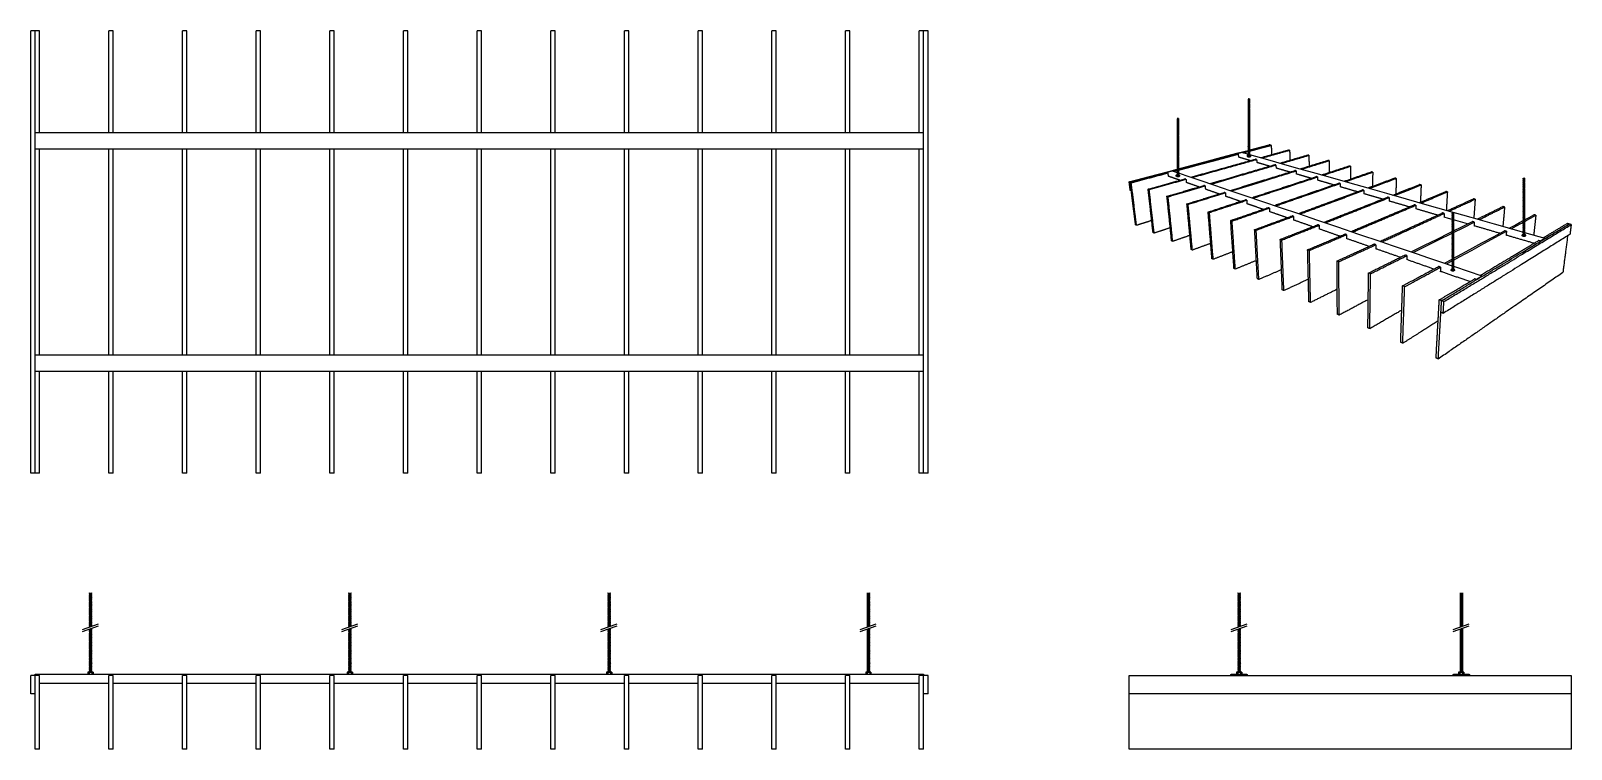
# Model space of a CAD drawing. Header units: millimetres. Extents: x 2538 to 24573, y 4449 to 23799.
# Drawn here: x 18609 to 22791, y 17615 to 19565 of the extents above; entities that cross this region are included whole.
import ezdxf

# ---------------------------------------------------------------- set-up
doc = ezdxf.new("R2010")
doc.units = ezdxf.units.MM
doc.layers.add('_HD_tornillo', color=30, linetype='Continuous')
doc.layers.add('Make2D$Visible$Curves', color=7, linetype='Continuous', true_color=0x000000)

# ---------------------------------------------------------------- blocks, each defined once
blk = doc.blocks.new('varilla roscada ISO')
for p, q in [((1059.9, -963.6), (1059.8, -963.7)), ((1059.8, -963.7), (1059.9, -963.8)), ((1059.9, -963.9), (1059.8, -964)), ((1059.8, -964), (1059.9, -964.1)), ((1059.9, -964.2), (1059.8, -964.3)), ((1059.8, -964.3), (1059.9, -964.4)), ((1059.9, -964.5), (1059.8, -964.7)), ((1059.8, -964.7), (1059.9, -964.8)), ((1059.9, -964.9), (1059.8, -965)), ((1059.8, -965), (1059.9, -965.1)), ((1059.9, -965.2), (1059.8, -965.3)), ((1059.8, -965.3), (1059.9, -965.4)), ((1059.9, -965.6), (1059.8, -965.7)), ((1059.8, -965.7), (1059.9, -965.8)), ((1059.8, -965.7), (1059.9, -965.8)), ((1059.9, -965.9), (1059.8, -966)), ((1059.8, -966), (1059.9, -966.1)), ((1059.9, -966.2), (1059.8, -966.3)), ((1059.9, -963.5), (1059.9, -963.6)), ((1059.9, -963.8), (1059.9, -963.9)), ((1059.9, -964.1), (1059.9, -964.2)), ((1059.9, -964.4), (1059.9, -964.5)), ((1059.9, -964.7), (1059.9, -964.9)), ((1059.9, -965.1), (1059.9, -965.2)), ((1059.9, -965.4), (1059.9, -965.6)), ((1059.9, -965.8), (1059.9, -965.9)), ((1059.9, -966.1), (1059.9, -966.2)), ((1060.8, -963.4), (1060.8, -963.5)), ((1060.8, -963.4), (1060.8, -963.5)), ((1060.8, -963.5), (1060.8, -963.7)), ((1060.8, -963.7), (1060.8, -963.9)), ((1060.8, -963.8), (1060.8, -963.7)), ((1060.8, -963.9), (1060.8, -964)), ((1060.8, -964.1), (1060.8, -964)), ((1060.8, -964.1), (1060.8, -964.2)), ((1060.8, -964.2), (1060.8, -964.3)), ((1060.8, -964.4), (1060.8, -964.3)), ((1060.8, -964.4), (1060.8, -964.5)), ((1060.8, -964.5), (1060.8, -964.6)), ((1060.8, -964.7), (1060.8, -964.6)), ((1060.8, -964.7), (1060.8, -964.8)), ((1060.8, -964.8), (1060.8, -965)), ((1060.8, -965), (1060.8, -965.2)), ((1060.8, -965), (1060.8, -965)), ((1060.8, -965.2), (1060.8, -965.3)), ((1060.8, -965.4), (1060.8, -965.3)), ((1060.8, -965.4), (1060.8, -965.5)), ((1060.8, -965.5), (1060.8, -965.6)), ((1060.8, -965.7), (1060.8, -965.6)), ((1060.8, -965.7), (1060.8, -965.6)), ((1060.8, -965.7), (1060.8, -965.9)), ((1060.8, -965.9), (1060.8, -966)), ((1060.8, -966.1), (1060.8, -966)), ((1060.8, -966.1), (1060.8, -966.2)), ((1060.8, -966.2), (1060.8, -966.3)), ((1059.8, -966.3), (1059.9, -966.4)), ((1059.9, -966.5), (1059.8, -966.7)), ((1059.8, -966.7), (1059.9, -966.8)), ((1059.9, -966.9), (1059.8, -967)), ((1059.8, -967), (1059.9, -967.1)), ((1059.8, -967), (1059.9, -967.1)), ((1059.9, -967.2), (1059.8, -967.4)), ((1059.8, -967.4), (1059.9, -967.5)), ((1059.9, -967.6), (1059.8, -967.7)), ((1059.8, -967.7), (1059.9, -967.8)), ((1059.9, -967.9), (1059.8, -968)), ((1059.8, -968), (1059.9, -968.1)), ((1059.9, -968.3), (1059.8, -968.4)), ((1059.8, -968.4), (1059.9, -968.5)), ((1059.8, -968.4), (1059.9, -968.5)), ((1059.9, -968.6), (1059.8, -968.7)), ((1059.8, -968.7), (1059.9, -968.8)), ((1059.9, -968.9), (1059.8, -969.1)), ((1059.8, -969.1), (1059.9, -969.1)), ((1059.9, -969.3), (1059.8, -969.4)), ((1059.8, -969.4), (1059.9, -969.5)), ((1059.9, -969.6), (1059.8, -969.7)), ((1059.8, -969.7), (1059.9, -969.8)), ((1059.9, -969.9), (1059.8, -970.1)), ((1059.8, -970.1), (1059.9, -970.2)), ((1059.9, -970.3), (1059.8, -970.4)), ((1059.8, -970.4), (1059.9, -970.5)), ((1059.9, -970.6), (1059.8, -970.7)), ((1059.8, -970.7), (1059.9, -970.8)), ((1059.9, -971), (1059.8, -971.1)), ((1059.8, -971.1), (1059.9, -971.2)), ((1059.9, -971.3), (1059.8, -971.4)), ((1059.8, -971.4), (1059.9, -971.5)), ((1059.9, -971.6), (1059.8, -971.7)), ((1059.8, -971.7), (1059.9, -971.8)), ((1059.9, -972), (1059.8, -972.1)), ((1059.8, -972.1), (1059.9, -972.2)), ((1059.9, -972.3), (1059.8, -972.4)), ((1059.8, -972.4), (1059.9, -972.5)), ((1059.9, -972.6), (1059.8, -972.8)), ((1059.8, -972.8), (1059.9, -972.9)), ((1059.9, -973), (1059.8, -973.1)), ((1059.8, -973.1), (1059.9, -973.2)), ((1059.9, -973.3), (1059.8, -973.4)), ((1059.8, -973.4), (1059.9, -973.5)), ((1059.9, -973.7), (1059.8, -973.8)), ((1059.8, -973.8), (1059.9, -973.9)), ((1059.9, -974), (1059.8, -974.1)), ((1059.8, -974.1), (1059.9, -974.2)), ((1059.9, -974.4), (1059.8, -974.5)), ((1059.8, -974.5), (1059.9, -974.6)), ((1059.9, -974.7), (1059.8, -974.8)), ((1059.8, -974.8), (1059.9, -974.9)), ((1059.9, -975.1), (1059.8, -975.2)), ((1059.8, -975.2), (1059.9, -975.3)), ((1059.9, -975.4), (1059.8, -975.5)), ((1059.8, -975.5), (1059.9, -975.6)), ((1059.9, -975.8), (1059.8, -975.9)), ((1059.8, -975.9), (1059.9, -976)), ((1059.9, -976.1), (1059.8, -976.2)), ((1059.8, -976.2), (1059.9, -976.3)), ((1059.9, -966.4), (1059.9, -966.5)), ((1059.9, -966.8), (1059.9, -966.9)), ((1059.9, -967.1), (1059.9, -967.2)), ((1059.9, -967.5), (1059.9, -967.6)), ((1059.9, -967.8), (1059.9, -967.9)), ((1059.9, -968.1), (1059.9, -968.3)), ((1059.9, -968.5), (1059.9, -968.6)), ((1059.9, -968.8), (1059.9, -968.9)), ((1059.9, -969.1), (1059.9, -969.3)), ((1059.9, -969.5), (1059.9, -969.6)), ((1059.9, -969.8), (1059.9, -969.9)), ((1059.9, -970.2), (1059.9, -970.3)), ((1059.9, -970.5), (1059.9, -970.6)), ((1059.9, -970.8), (1059.9, -971)), ((1059.9, -971.2), (1059.9, -971.3)), ((1059.9, -971.5), (1059.9, -971.6)), ((1059.9, -971.8), (1059.9, -972)), ((1059.9, -972.2), (1059.9, -972.3)), ((1059.9, -972.5), (1059.9, -972.6)), ((1059.9, -972.9), (1059.9, -973)), ((1059.9, -973.2), (1059.9, -973.3)), ((1059.9, -973.5), (1059.9, -973.7)), ((1059.9, -973.9), (1059.9, -974)), ((1059.9, -974.2), (1059.9, -974.4)), ((1059.9, -974.6), (1059.9, -974.7)), ((1059.9, -974.9), (1059.9, -975.1)), ((1059.9, -975.3), (1059.9, -975.4)), ((1059.9, -975.6), (1059.9, -975.8)), ((1059.9, -976), (1059.9, -976.1)), ((1059.9, -976.3), (1059.9, -976.5)), ((1060.8, -966.4), (1060.8, -966.3)), ((1060.8, -966.4), (1060.8, -966.5)), ((1060.8, -966.5), (1060.8, -966.6)), ((1060.8, -966.7), (1060.8, -966.6)), ((1060.8, -966.7), (1060.8, -966.9)), ((1060.8, -966.9), (1060.8, -967)), ((1060.8, -967.1), (1060.8, -967)), ((1060.8, -967.1), (1060.8, -967)), ((1060.8, -967.1), (1060.8, -967.2)), ((1060.8, -967.2), (1060.8, -967.3)), ((1060.8, -967.4), (1060.8, -967.3)), ((1060.8, -967.4), (1060.8, -967.5)), ((1060.8, -967.5), (1060.8, -967.7)), ((1060.8, -967.8), (1060.8, -967.7)), ((1060.8, -967.8), (1060.8, -967.9)), ((1060.8, -967.9), (1060.8, -968)), ((1060.8, -968.1), (1060.8, -968)), ((1060.8, -968.1), (1060.8, -968.2)), ((1060.8, -968.2), (1060.8, -968.4)), ((1060.8, -968.4), (1060.8, -968.4)), ((1060.8, -968.4), (1060.8, -968.6)), ((1060.8, -968.4), (1060.8, -968.4)), ((1060.8, -968.6), (1060.8, -968.7)), ((1060.8, -968.8), (1060.8, -968.7)), ((1060.8, -968.8), (1060.8, -968.9)), ((1060.8, -968.9), (1060.8, -969)), ((1060.8, -969.1), (1060.8, -969)), ((1060.8, -969.1), (1060.8, -969.2)), ((1060.8, -969.2), (1060.8, -969.3)), ((1060.8, -969.4), (1060.8, -969.3)), ((1060.8, -969.4), (1060.8, -969.6)), ((1060.8, -969.6), (1060.8, -969.7)), ((1060.8, -969.8), (1060.8, -969.7)), ((1060.8, -969.8), (1060.8, -969.9)), ((1060.8, -969.9), (1060.8, -970)), ((1060.8, -970.1), (1060.8, -970)), ((1060.8, -970.1), (1060.8, -970.2)), ((1060.8, -970.2), (1060.8, -970.4)), ((1060.8, -970.5), (1060.8, -970.4)), ((1060.8, -970.5), (1060.8, -970.6)), ((1060.8, -970.6), (1060.8, -970.7)), ((1060.8, -970.8), (1060.8, -970.7)), ((1060.8, -970.8), (1060.8, -970.9)), ((1060.8, -970.9), (1060.8, -971.1)), ((1060.8, -971.1), (1060.8, -971.1)), ((1060.8, -971.1), (1060.8, -971.3)), ((1060.8, -971.3), (1060.8, -971.4)), ((1060.8, -971.5), (1060.8, -971.4)), ((1060.8, -971.5), (1060.8, -971.6)), ((1060.8, -971.6), (1060.8, -971.7)), ((1060.8, -971.8), (1060.8, -971.7)), ((1060.8, -971.8), (1060.8, -971.9)), ((1060.8, -971.9), (1060.8, -972)), ((1060.8, -972.1), (1060.8, -972)), ((1060.8, -972.1), (1060.8, -972.3)), ((1060.8, -972.3), (1060.8, -972.4)), ((1060.8, -972.5), (1060.8, -972.4)), ((1060.8, -972.5), (1060.8, -972.6)), ((1060.8, -972.6), (1060.8, -972.7)), ((1060.8, -972.8), (1060.8, -972.7)), ((1060.8, -972.8), (1060.8, -972.9)), ((1060.8, -972.9), (1060.8, -973.1)), ((1060.8, -973.2), (1060.8, -973.1)), ((1060.8, -973.2), (1060.8, -973.3)), ((1060.8, -973.3), (1060.8, -973.4)), ((1060.8, -973.5), (1060.8, -973.4)), ((1060.8, -973.5), (1060.8, -973.6)), ((1060.8, -973.6), (1060.8, -973.8)), ((1060.8, -973.8), (1060.8, -974)), ((1060.8, -973.8), (1060.8, -973.8)), ((1060.8, -974), (1060.8, -974.1)), ((1060.8, -974.2), (1060.8, -974.1)), ((1060.8, -974.2), (1060.8, -974.3)), ((1060.8, -974.3), (1060.8, -974.5)), ((1060.8, -974.6), (1060.8, -974.5)), ((1060.8, -974.6), (1060.8, -974.7)), ((1060.8, -974.7), (1060.8, -974.8)), ((1060.8, -974.9), (1060.8, -974.8)), ((1060.8, -974.9), (1060.8, -975)), ((1060.8, -975), (1060.8, -975.2)), ((1060.8, -975.2), (1060.8, -975.4)), ((1060.8, -975.2), (1060.8, -975.2)), ((1060.8, -975.4), (1060.8, -975.5)), ((1060.8, -975.6), (1060.8, -975.5)), ((1060.8, -975.6), (1060.8, -975.8)), ((1060.8, -975.8), (1060.8, -975.9)), ((1060.8, -976), (1060.8, -975.9)), ((1060.8, -976), (1060.8, -976.1)), ((1060.8, -976.1), (1060.8, -976.2)), ((1060.8, -976.3), (1060.8, -976.2)), ((1060.8, -976.3), (1060.8, -976.4)), ((1059.9, -976.5), (1059.8, -976.6)), ((1059.8, -976.6), (1059.9, -976.7)), ((1059.9, -976.8), (1059.8, -976.9)), ((1059.8, -976.9), (1059.9, -977)), ((1059.9, -977.2), (1059.8, -977.3)), ((1059.8, -977.3), (1059.9, -977.4)), ((1059.9, -977.5), (1059.8, -977.6)), ((1059.8, -977.6), (1059.9, -977.7)), ((1059.9, -977.9), (1059.8, -978)), ((1059.8, -978), (1059.9, -978.1)), ((1059.9, -978.2), (1059.8, -978.3)), ((1059.8, -978.3), (1059.9, -978.4)), ((1059.9, -978.6), (1059.8, -978.7)), ((1059.8, -978.7), (1059.9, -978.8)), ((1059.9, -978.9), (1059.8, -979.1)), ((1059.8, -979.1), (1059.9, -979.2)), ((1059.9, -979.3), (1059.8, -979.4)), ((1059.8, -979.4), (1059.9, -979.5)), ((1059.9, -979.7), (1059.8, -979.8)), ((1059.8, -979.8), (1059.9, -979.9)), ((1059.9, -980), (1059.8, -980.1)), ((1059.8, -980.1), (1059.9, -980.2)), ((1059.9, -980.4), (1059.8, -980.5)), ((1059.8, -980.5), (1059.9, -980.6)), ((1059.9, -980.7), (1059.8, -980.8)), ((1059.8, -980.8), (1059.9, -980.9)), ((1059.9, -981.1), (1059.8, -981.2)), ((1059.8, -981.2), (1059.9, -981.3)), ((1059.9, -981.4), (1059.8, -981.5)), ((1059.8, -981.5), (1059.9, -981.6)), ((1059.9, -981.8), (1059.8, -981.9)), ((1059.8, -981.9), (1059.9, -982)), ((1059.9, -982.1), (1059.8, -982.3)), ((1059.8, -982.3), (1059.9, -982.4)), ((1059.9, -982.5), (1059.8, -982.7)), ((1059.8, -982.7), (1059.9, -982.8)), ((1059.9, -982.9), (1059.8, -983)), ((1059.8, -983), (1059.9, -983.1)), ((1059.9, -983.3), (1059.8, -983.4)), ((1059.8, -983.4), (1059.9, -983.5)), ((1059.9, -983.6), (1059.8, -983.7)), ((1059.8, -983.7), (1059.9, -983.8)), ((1059.9, -984), (1059.8, -984.1)), ((1059.8, -984.1), (1059.9, -984.2)), ((1059.9, -984.3), (1059.8, -984.4)), ((1059.8, -984.4), (1059.9, -984.5)), ((1059.9, -984.7), (1059.8, -984.8)), ((1059.8, -984.8), (1059.9, -984.9)), ((1059.9, -985), (1059.8, -985.1)), ((1059.8, -985.1), (1059.9, -985.2)), ((1059.9, -985.4), (1059.8, -985.5)), ((1059.8, -985.5), (1059.9, -985.6)), ((1059.9, -985.7), (1059.8, -985.8)), ((1059.8, -985.8), (1059.9, -985.9)), ((1059.9, -986.1), (1059.8, -986.2)), ((1059.8, -986.2), (1059.9, -986.3)), ((1059.9, -986.4), (1059.8, -986.5)), ((1059.9, -976.7), (1059.9, -976.8)), ((1059.9, -977), (1059.9, -977.2)), ((1059.9, -977.4), (1059.9, -977.5)), ((1059.9, -977.7), (1059.9, -977.9)), ((1059.9, -978.1), (1059.9, -978.2)), ((1059.9, -978.4), (1059.9, -978.6)), ((1059.9, -978.8), (1059.9, -978.9)), ((1059.9, -979.2), (1059.9, -979.3)), ((1059.9, -979.5), (1059.9, -979.7)), ((1059.9, -979.9), (1059.9, -980)), ((1059.9, -980.2), (1059.9, -980.4)), ((1059.9, -980.6), (1059.9, -980.7)), ((1059.9, -980.9), (1059.9, -981.1)), ((1059.9, -981.3), (1059.9, -981.4)), ((1059.9, -981.6), (1059.9, -981.8)), ((1059.9, -982), (1059.9, -982.1)), ((1059.9, -982.4), (1059.9, -982.5)), ((1059.9, -982.8), (1059.9, -982.9)), ((1059.9, -983.1), (1059.9, -983.3)), ((1059.9, -983.5), (1059.9, -983.6)), ((1059.9, -983.8), (1059.9, -984)), ((1059.9, -984.2), (1059.9, -984.3)), ((1059.9, -984.5), (1059.9, -984.7)), ((1059.9, -984.9), (1059.9, -985)), ((1059.9, -985.2), (1059.9, -985.4)), ((1059.9, -985.6), (1059.9, -985.7)), ((1059.9, -985.9), (1059.9, -986.1)), ((1059.9, -986.3), (1059.9, -986.4)), ((1060.8, -976.4), (1060.8, -976.6)), ((1060.8, -976.7), (1060.8, -976.6)), ((1060.8, -976.7), (1060.8, -976.8)), ((1060.8, -976.8), (1060.8, -976.9)), ((1060.8, -977), (1060.8, -976.9)), ((1060.8, -977), (1060.8, -977.1)), ((1060.8, -977.1), (1060.8, -977.3)), ((1060.8, -977.3), (1060.8, -977.3)), ((1060.8, -977.3), (1060.8, -977.5)), ((1060.8, -977.5), (1060.8, -977.6)), ((1060.8, -977.7), (1060.8, -977.6)), ((1060.8, -977.7), (1060.8, -977.8)), ((1060.8, -977.8), (1060.8, -978)), ((1060.8, -978.1), (1060.8, -978)), ((1060.8, -978.1), (1060.8, -978.2)), ((1060.8, -978.2), (1060.8, -978.3)), ((1060.8, -978.4), (1060.8, -978.3)), ((1060.8, -978.4), (1060.8, -978.5)), ((1060.8, -978.5), (1060.8, -978.7)), ((1060.8, -978.7), (1060.8, -978.9)), ((1060.8, -978.7), (1060.8, -978.7)), ((1060.8, -978.9), (1060.8, -979)), ((1060.8, -979.1), (1060.8, -979)), ((1060.8, -979.1), (1060.8, -979.3)), ((1060.8, -979.3), (1060.8, -979.4)), ((1060.8, -979.5), (1060.8, -979.4)), ((1060.8, -979.5), (1060.8, -979.6)), ((1060.8, -979.6), (1060.8, -979.8)), ((1060.8, -979.9), (1060.8, -979.8)), ((1060.8, -979.9), (1060.8, -980)), ((1060.8, -980), (1060.8, -980.1)), ((1060.8, -980.2), (1060.8, -980.1)), ((1060.8, -980.2), (1060.8, -980.3)), ((1060.8, -980.3), (1060.8, -980.5)), ((1060.8, -980.5), (1060.8, -980.5)), ((1060.8, -980.5), (1060.8, -980.7)), ((1060.8, -980.7), (1060.8, -980.8)), ((1060.8, -980.9), (1060.8, -980.8)), ((1060.8, -980.9), (1060.8, -981)), ((1060.8, -981), (1060.8, -981.2)), ((1060.8, -981.3), (1060.8, -981.2)), ((1060.8, -981.3), (1060.8, -981.4)), ((1060.8, -981.4), (1060.8, -981.5)), ((1060.8, -981.6), (1060.8, -981.5)), ((1060.8, -981.6), (1060.8, -981.7)), ((1060.8, -981.7), (1060.8, -981.9)), ((1060.8, -981.9), (1060.8, -982.1)), ((1060.8, -981.9), (1060.8, -981.9)), ((1060.8, -982.1), (1060.8, -982.2)), ((1060.8, -982.3), (1060.8, -982.2)), ((1060.8, -982.3), (1060.8, -982.5)), ((1060.8, -982.5), (1060.8, -982.6)), ((1060.8, -982.7), (1060.8, -982.6)), ((1060.8, -982.7), (1060.8, -982.9)), ((1060.8, -982.9), (1060.8, -983)), ((1060.8, -983.1), (1060.8, -983)), ((1060.8, -983.1), (1060.8, -983.2)), ((1060.8, -983.2), (1060.8, -983.4)), ((1060.8, -983.4), (1060.8, -983.4)), ((1060.8, -983.4), (1060.8, -983.6)), ((1060.8, -983.6), (1060.8, -983.7)), ((1060.8, -983.8), (1060.8, -983.7)), ((1060.8, -983.8), (1060.8, -983.9)), ((1060.8, -983.9), (1060.8, -984)), ((1060.8, -984.1), (1060.8, -984)), ((1060.8, -984.1), (1060.8, -984.3)), ((1060.8, -984.3), (1060.8, -984.4)), ((1060.8, -984.5), (1060.8, -984.4)), ((1060.8, -984.5), (1060.8, -984.6)), ((1060.8, -984.6), (1060.8, -984.8)), ((1060.8, -984.8), (1060.8, -984.8)), ((1060.8, -984.8), (1060.8, -985)), ((1060.8, -985), (1060.8, -985.1)), ((1060.8, -985.2), (1060.8, -985.1)), ((1060.8, -985.2), (1060.8, -985.3)), ((1060.8, -985.3), (1060.8, -985.4)), ((1060.8, -985.5), (1060.8, -985.4)), ((1060.8, -985.5), (1060.8, -985.7)), ((1060.8, -985.7), (1060.8, -985.8)), ((1060.8, -985.9), (1060.8, -985.8)), ((1060.8, -985.9), (1060.8, -986)), ((1060.8, -986), (1060.8, -986.2)), ((1060.8, -986.2), (1060.8, -986.2)), ((1060.8, -986.2), (1060.8, -986.4)), ((1060.8, -986.4), (1060.8, -986.5)), ((1059.8, -986.5), (1059.9, -986.6)), ((1059.9, -986.7), (1059.8, -986.9)), ((1059.8, -986.9), (1059.9, -987)), ((1059.9, -987.2), (1059.8, -987.3)), ((1059.8, -987.3), (1059.9, -987.4)), ((1059.9, -987.6), (1059.8, -987.7)), ((1059.8, -987.7), (1059.9, -987.8)), ((1059.9, -987.9), (1059.8, -988)), ((1059.8, -988), (1059.9, -988.1)), ((1059.9, -988.3), (1059.8, -988.4)), ((1059.8, -988.4), (1059.9, -988.5)), ((1059.9, -988.6), (1059.8, -988.7)), ((1059.8, -988.7), (1059.9, -988.8)), ((1059.9, -988.9), (1059.8, -989.1)), ((1059.8, -989.1), (1059.9, -989.2)), ((1059.9, -989.3), (1059.8, -989.4)), ((1059.8, -989.4), (1059.9, -989.5)), ((1059.9, -989.7), (1059.8, -989.8)), ((1059.8, -989.8), (1059.9, -989.9)), ((1059.9, -990), (1059.8, -990.1)), ((1059.8, -990.1), (1059.9, -990.2)), ((1059.9, -990.3), (1059.8, -990.5)), ((1059.8, -990.5), (1059.9, -990.6)), ((1059.9, -990.8), (1059.8, -990.9)), ((1059.8, -990.9), (1059.9, -991)), ((1059.9, -991.2), (1059.8, -991.3)), ((1059.8, -991.3), (1059.9, -991.4)), ((1059.9, -991.5), (1059.8, -991.6)), ((1059.8, -991.6), (1059.9, -991.7)), ((1059.9, -991.9), (1059.8, -992)), ((1059.8, -992), (1059.9, -992.1)), ((1059.9, -992.2), (1059.8, -992.3)), ((1059.8, -992.3), (1059.9, -992.4)), ((1059.9, -992.6), (1059.8, -992.7)), ((1059.8, -992.7), (1059.9, -992.8)), ((1059.9, -992.9), (1059.8, -993)), ((1059.8, -993), (1059.9, -993.1)), ((1059.9, -993.3), (1059.8, -993.4)), ((1059.8, -993.4), (1059.9, -993.5)), ((1059.9, -993.6), (1059.8, -993.7)), ((1059.8, -993.7), (1059.9, -993.8)), ((1059.9, -994), (1059.8, -994.1)), ((1059.8, -994.1), (1059.9, -994.2)), ((1059.9, -994.4), (1059.8, -994.5)), ((1059.8, -994.5), (1059.9, -994.6)), ((1059.9, -994.7), (1059.8, -994.9)), ((1059.8, -994.9), (1059.9, -994.9)), ((1059.9, -995.1), (1059.8, -995.2)), ((1059.8, -995.2), (1059.9, -995.3)), ((1059.9, -995.4), (1059.8, -995.6)), ((1059.8, -995.6), (1059.9, -995.7)), ((1059.9, -995.9), (1059.8, -996)), ((1059.8, -996), (1059.9, -996.1)), ((1059.9, -996.3), (1059.8, -996.4)), ((1059.8, -996.4), (1059.9, -996.5)), ((1059.9, -986.6), (1059.9, -986.7)), ((1059.9, -987), (1059.9, -987.2)), ((1059.9, -987.4), (1059.9, -987.6)), ((1059.9, -987.8), (1059.9, -987.9)), ((1059.9, -988.1), (1059.9, -988.3)), ((1059.9, -988.5), (1059.9, -988.6)), ((1059.9, -988.8), (1059.9, -988.9)), ((1059.9, -989.2), (1059.9, -989.3)), ((1059.9, -989.5), (1059.9, -989.7)), ((1059.9, -989.9), (1059.9, -990)), ((1059.9, -990.2), (1059.9, -990.3)), ((1059.9, -990.6), (1059.9, -990.8)), ((1059.9, -991), (1059.9, -991.2)), ((1059.9, -991.4), (1059.9, -991.5)), ((1059.9, -991.7), (1059.9, -991.9)), ((1059.9, -992.1), (1059.9, -992.2)), ((1059.9, -992.4), (1059.9, -992.6)), ((1059.9, -992.8), (1059.9, -992.9)), ((1059.9, -993.1), (1059.9, -993.3)), ((1059.9, -993.5), (1059.9, -993.6)), ((1059.9, -993.8), (1059.9, -994)), ((1059.9, -994.4), (1059.9, -994.2)), ((1059.9, -994.6), (1059.9, -994.7)), ((1059.9, -994.9), (1059.9, -995.1)), ((1059.9, -995.3), (1059.9, -995.4)), ((1059.9, -995.7), (1059.9, -995.9)), ((1059.9, -996.1), (1059.9, -996.3)), ((1059.9, -996.5), (1059.9, -996.6)), ((1060.8, -986.6), (1060.8, -986.5)), ((1060.8, -986.6), (1060.8, -986.7)), ((1060.8, -986.7), (1060.8, -986.8)), ((1060.8, -986.9), (1060.8, -986.8)), ((1060.8, -986.9), (1060.8, -987.2)), ((1060.8, -987.2), (1060.8, -987.3)), ((1060.8, -987.4), (1060.8, -987.3)), ((1060.8, -987.4), (1060.8, -987.5)), ((1060.8, -987.5), (1060.8, -987.7)), ((1060.8, -987.7), (1060.8, -987.9)), ((1060.8, -987.7), (1060.8, -987.7)), ((1060.8, -987.9), (1060.8, -988)), ((1060.8, -988.1), (1060.8, -988)), ((1060.8, -988.1), (1060.8, -988.2)), ((1060.8, -988.2), (1060.8, -988.3)), ((1060.8, -988.4), (1060.8, -988.3)), ((1060.8, -988.4), (1060.8, -988.6)), ((1060.8, -988.6), (1060.8, -988.7)), ((1060.8, -988.8), (1060.8, -988.7)), ((1060.8, -988.8), (1060.8, -988.9)), ((1060.8, -988.9), (1060.8, -989)), ((1060.8, -989.1), (1060.8, -989)), ((1060.8, -989.1), (1060.8, -989.3)), ((1060.8, -989.3), (1060.8, -989.4)), ((1060.8, -989.5), (1060.8, -989.4)), ((1060.8, -989.5), (1060.8, -989.6)), ((1060.8, -989.6), (1060.8, -989.7)), ((1060.8, -989.8), (1060.8, -989.7)), ((1060.8, -989.8), (1060.8, -990)), ((1060.8, -990), (1060.8, -990.1)), ((1060.8, -990.2), (1060.8, -990.1)), ((1060.8, -990.2), (1060.8, -990.3)), ((1060.8, -990.3), (1060.8, -990.5)), ((1060.8, -990.6), (1060.8, -990.5)), ((1060.8, -990.6), (1060.8, -990.7)), ((1060.8, -990.7), (1060.8, -990.9)), ((1060.8, -991), (1060.8, -990.9)), ((1060.8, -991), (1060.8, -991.2)), ((1060.8, -991.2), (1060.8, -991.3)), ((1060.8, -991.4), (1060.8, -991.3)), ((1060.8, -991.4), (1060.8, -991.5)), ((1060.8, -991.5), (1060.8, -991.6)), ((1060.8, -991.7), (1060.8, -991.6)), ((1060.8, -991.7), (1060.8, -991.8)), ((1060.8, -991.8), (1060.8, -992)), ((1060.8, -992.1), (1060.8, -992)), ((1060.8, -992.1), (1060.8, -992.2)), ((1060.8, -992.2), (1060.8, -992.3)), ((1060.8, -992.4), (1060.8, -992.3)), ((1060.8, -992.4), (1060.8, -992.5)), ((1060.8, -992.5), (1060.8, -992.7)), ((1060.8, -992.7), (1060.8, -992.7)), ((1060.8, -992.7), (1060.8, -992.9)), ((1060.8, -992.9), (1060.8, -993)), ((1060.8, -993.1), (1060.8, -993)), ((1060.8, -993.1), (1060.8, -993.2)), ((1060.8, -993.2), (1060.8, -993.4)), ((1060.8, -993.5), (1060.8, -993.4)), ((1060.8, -993.5), (1060.8, -993.6)), ((1060.8, -993.6), (1060.8, -993.7)), ((1060.8, -993.8), (1060.8, -993.7)), ((1060.8, -993.8), (1060.8, -993.9)), ((1060.8, -993.9), (1060.8, -994.1)), ((1060.8, -994.2), (1060.8, -994.1)), ((1060.8, -994.3), (1060.8, -994.2)), ((1060.8, -994.3), (1060.8, -994.5)), ((1060.8, -994.6), (1060.8, -994.5)), ((1060.8, -994.6), (1060.8, -994.7)), ((1060.8, -994.7), (1060.8, -994.8)), ((1060.8, -994.9), (1060.8, -994.8)), ((1060.8, -994.9), (1060.8, -995)), ((1060.8, -995), (1060.8, -995.2)), ((1060.8, -995.3), (1060.8, -995.2)), ((1060.8, -995.3), (1060.8, -995.4)), ((1060.8, -995.4), (1060.8, -995.6)), ((1060.8, -995.6), (1060.8, -995.8)), ((1060.8, -995.6), (1060.8, -995.6)), ((1060.8, -995.8), (1060.8, -996)), ((1060.8, -996.1), (1060.8, -996)), ((1060.8, -996.1), (1060.8, -996.2)), ((1060.8, -996.2), (1060.8, -996.4)), ((1060.8, -996.4), (1060.8, -996.6)), ((1060.8, -996.4), (1060.8, -996.4)), ((1059.3, -1000.5), (1059.5, -1000.2)), ((1059.3, -1001), (1059.3, -1000.5)), ((1059.9, -1001.4), (1059.3, -1001)), ((1059.9, -996.6), (1059.8, -996.7)), ((1059.8, -996.7), (1059.9, -996.8)), ((1059.9, -997), (1059.8, -997.1)), ((1059.8, -997.1), (1059.9, -997.2)), ((1059.9, -997.3), (1059.8, -997.4)), ((1059.8, -997.4), (1059.9, -997.5)), ((1059.9, -997.6), (1059.8, -997.8)), ((1059.8, -997.8), (1059.9, -997.9)), ((1059.9, -998), (1059.8, -998.1)), ((1059.8, -998.1), (1059.9, -998.2)), ((1059.9, -998.4), (1059.8, -998.5)), ((1059.8, -998.5), (1059.9, -998.6)), ((1059.9, -998.7), (1059.8, -998.8)), ((1059.8, -998.8), (1059.9, -998.9)), ((1059.9, -999), (1059.8, -999.2)), ((1059.8, -999.2), (1059.9, -999.3)), ((1059.9, -999.4), (1059.8, -999.5)), ((1059.8, -999.5), (1059.9, -999.6)), ((1059.9, -999.8), (1059.8, -999.9)), ((1059.8, -999.9), (1059.9, -1000)), ((1059.9, -1000.1), (1059.8, -1000.2)), ((1059.8, -1000.2), (1059.9, -1000.3)), ((1059.9, -996.8), (1059.9, -997)), ((1059.9, -997.2), (1059.9, -997.3)), ((1059.9, -997.5), (1059.9, -997.6)), ((1059.9, -997.9), (1059.9, -998)), ((1059.9, -998.2), (1059.9, -998.4)), ((1059.9, -998.6), (1059.9, -998.7)), ((1059.9, -998.9), (1059.9, -999)), ((1059.9, -999.3), (1059.9, -999.4)), ((1059.9, -999.6), (1059.9, -999.8)), ((1059.9, -1000), (1059.9, -1000.1)), ((1059.9, -1000.3), (1059.9, -1000.4)), ((1059.9, -1000.4), (1059.9, -1000.5)), ((1059.9, -1000.9), (1059.9, -1001.4)), ((1060.9, -1001.4), (1059.9, -1001.4)), ((1060.8, -996.6), (1060.8, -996.7)), ((1060.8, -996.8), (1060.8, -996.7)), ((1060.8, -996.8), (1060.8, -996.9)), ((1060.8, -996.9), (1060.8, -997)), ((1060.8, -997.1), (1060.8, -997)), ((1060.8, -997.1), (1060.8, -997.3)), ((1060.8, -997.3), (1060.8, -997.4)), ((1060.8, -997.5), (1060.8, -997.4)), ((1060.8, -997.5), (1060.8, -997.6)), ((1060.8, -997.6), (1060.8, -997.7)), ((1060.8, -997.8), (1060.8, -997.7)), ((1060.8, -997.8), (1060.8, -998)), ((1060.8, -998), (1060.8, -998.1)), ((1060.8, -998.2), (1060.8, -998.1)), ((1060.8, -998.2), (1060.8, -998.3)), ((1060.8, -998.3), (1060.8, -998.4)), ((1060.8, -998.5), (1060.8, -998.4)), ((1060.8, -998.5), (1060.8, -998.7)), ((1060.8, -998.7), (1060.8, -998.8)), ((1060.8, -998.9), (1060.8, -998.8)), ((1060.8, -998.9), (1060.8, -999)), ((1060.8, -999), (1060.8, -999.1)), ((1060.8, -999.2), (1060.8, -999.1)), ((1060.8, -999.2), (1060.8, -999.4)), ((1060.8, -999.4), (1060.8, -999.5)), ((1060.8, -999.6), (1060.8, -999.5)), ((1060.8, -999.6), (1060.8, -999.7)), ((1060.8, -999.7), (1060.8, -999.9)), ((1060.8, -999.9), (1060.8, -1000.1)), ((1060.8, -999.9), (1060.8, -999.9)), ((1060.8, -1000.1), (1060.8, -1000.2)), ((1060.8, -1000.3), (1060.8, -1000.2)), ((1060.8, -1000.3), (1060.8, -1000.4)), ((1060.8, -1000.4), (1060.8, -1000.5)), ((1060.9, -1000.9), (1060.9, -1001.4)), ((1061.4, -1001), (1060.9, -1001.4)), ((1061.4, -1000.5), (1061.2, -1000.2)), ((1061.4, -1000.5), (1061.4, -1001))]:
    blk.add_line(p, q)
for points in [[(1060.8, -999.9, -0.050174), (1061, -1000, -0.103273), (1061.2, -1000.2, -0.179504), (1061.2, -1000.3, -0.179504), (1061.2, -1000.4, -0.103273), (1061, -1000.6, -0.06305), (1060.7, -1000.7, -0.049252), (1060.4, -1000.7, -0.049252), (1060, -1000.7, -0.06305), (1059.7, -1000.6, -0.103273), (1059.5, -1000.5, -0.179504), (1059.5, -1000.3, -0.179504), (1059.5, -1000.2, -0.103273), (1059.7, -1000, -0.040066), (1059.9, -1000)], [(1060.8, -1000.1, -0.054589), (1060.9, -1000.2, -0.152216), (1060.9, -1000.3, -0.152216), (1060.9, -1000.4, -0.106943), (1060.7, -1000.5, -0.074343), (1060.6, -1000.6, -0.060974), (1060.4, -1000.6, -0.060974), (1060.1, -1000.6, -0.074343), (1060, -1000.6, -0.106943), (1059.8, -1000.4, -0.152216), (1059.8, -1000.3, -0.124765), (1059.8, -1000.2, -0.124765)]]:
    blk.add_lwpolyline(points, format="xyb")
for centre, radius, start, end in [((1060.3, -962.7), 1.11, 244.4352, 298.2918), ((1060.3, -963), 1.11, 244.4352, 298.2918), ((1060.3, -963.3), 1.11, 244.4352, 298.2918), ((1060.3, -963.7), 1.11, 244.4352, 298.2918), ((1060.3, -964), 1.11, 244.4352, 298.2918), ((1060.3, -964.3), 1.11, 244.4352, 298.2918), ((1060.3, -964.7), 1.11, 244.4352, 298.2918), ((1060.3, -965), 1.11, 244.4352, 298.2918), ((1060.3, -962.5), 1.15, 250.3854, 294.0751), ((1060.3, -962.8), 1.15, 250.3854, 294.0751), ((1060.3, -963.1), 1.15, 250.3854, 294.0751), ((1060.3, -963.5), 1.15, 250.3854, 294.0751), ((1060.3, -963.8), 1.15, 250.3854, 294.0751), ((1060.3, -964.1), 1.15, 250.3854, 294.0751), ((1060.3, -964.5), 1.15, 250.3854, 294.0751), ((1060.3, -964.8), 1.15, 250.3854, 294.0751), ((1060.3, -965.1), 1.15, 250.3854, 294.0751), ((1060.3, -965.3), 1.11, 244.4352, 298.2918), ((1060.3, -965.7), 1.11, 244.4352, 298.2918), ((1060.3, -966), 1.11, 244.4352, 298.2918), ((1060.3, -966.4), 1.11, 244.4352, 298.2918), ((1060.3, -966.7), 1.11, 244.4352, 298.2918), ((1060.3, -967), 1.11, 244.4352, 298.2918), ((1060.3, -967.4), 1.11, 244.4352, 298.2918), ((1060.3, -967.7), 1.11, 244.4352, 298.2918), ((1060.3, -968), 1.11, 244.4352, 298.2918), ((1060.3, -968.4), 1.11, 244.4352, 298.2918), ((1060.3, -968.7), 1.11, 244.4352, 298.2918), ((1060.3, -969.1), 1.11, 244.4352, 298.2918), ((1060.3, -969.4), 1.11, 244.4352, 298.2918), ((1060.3, -969.7), 1.11, 244.4352, 298.2918), ((1060.3, -970.1), 1.11, 244.4352, 298.2918), ((1060.3, -970.4), 1.11, 244.4352, 298.2918), ((1060.3, -970.7), 1.11, 244.4352, 298.2918), ((1060.3, -971.1), 1.11, 244.4352, 298.2918), ((1060.3, -971.4), 1.11, 244.4352, 298.2918), ((1060.3, -971.7), 1.11, 244.4352, 298.2918), ((1060.3, -972.1), 1.11, 244.4352, 298.2918), ((1060.3, -972.4), 1.11, 244.4352, 298.2918), ((1060.3, -972.8), 1.11, 244.4352, 298.2918), ((1060.3, -973.1), 1.11, 244.4352, 298.2918), ((1060.3, -973.5), 1.11, 244.4352, 298.2918), ((1060.3, -973.8), 1.11, 244.4352, 298.2918), ((1060.3, -974.2), 1.11, 244.4352, 298.2918), ((1060.3, -974.5), 1.11, 244.4352, 298.2918), ((1060.3, -974.9), 1.11, 244.4352, 298.2918), ((1060.3, -975.2), 1.11, 244.4352, 298.2918), ((1060.3, -965.4), 1.15, 250.3854, 294.0751), ((1060.3, -965.5), 1.15, 250.3854, 294.0751), ((1060.3, -965.8), 1.15, 250.3854, 294.0751), ((1060.3, -966.2), 1.15, 250.3854, 294.0751), ((1060.3, -966.5), 1.15, 250.3854, 294.0751), ((1060.3, -966.8), 1.15, 250.3854, 294.0751), ((1060.3, -967.2), 1.15, 250.3854, 294.0751), ((1060.3, -967.5), 1.15, 250.3854, 294.0751), ((1060.3, -967.9), 1.15, 250.3854, 294.0751), ((1060.3, -968.2), 1.15, 250.3854, 294.0751), ((1060.3, -968.5), 1.15, 250.3854, 294.0751), ((1060.3, -968.9), 1.15, 250.3854, 294.0751), ((1060.3, -969.2), 1.15, 250.3854, 294.0751), ((1060.3, -969.5), 1.15, 250.3854, 294.0751), ((1060.3, -969.9), 1.15, 250.3854, 294.0751), ((1060.3, -970.2), 1.15, 250.3854, 294.0751), ((1060.3, -970.5), 1.15, 250.3854, 294.0751), ((1060.3, -970.9), 1.15, 250.3854, 294.0751), ((1060.3, -971.2), 1.15, 250.3854, 294.0751), ((1060.3, -971.6), 1.15, 250.3854, 294.0751), ((1060.3, -971.9), 1.15, 250.3854, 294.0751), ((1060.3, -972.2), 1.15, 250.3854, 294.0751), ((1060.3, -972.6), 1.15, 250.3854, 294.0751), ((1060.3, -972.9), 1.15, 250.3854, 294.0751), ((1060.3, -973.3), 1.15, 250.3854, 294.0751), ((1060.3, -973.6), 1.15, 250.3854, 294.0751), ((1060.3, -974), 1.15, 250.3854, 294.0751), ((1060.3, -974.3), 1.15, 250.3854, 294.0751), ((1060.3, -974.7), 1.15, 250.3854, 294.0751), ((1060.3, -975.1), 1.15, 250.3854, 294.0751), ((1060.3, -975.6), 1.11, 244.4352, 298.2918), ((1060.3, -975.9), 1.11, 244.4352, 298.2918), ((1060.3, -976.3), 1.11, 244.4352, 298.2918), ((1060.3, -976.6), 1.11, 244.4352, 298.2918), ((1060.3, -977), 1.11, 244.4352, 298.2918), ((1060.3, -977.3), 1.11, 244.4352, 298.2918), ((1060.3, -977.7), 1.11, 244.4352, 298.2918), ((1060.3, -978.1), 1.11, 244.4352, 298.2918), ((1060.3, -978.4), 1.11, 244.4352, 298.2918), ((1060.3, -978.8), 1.11, 244.4352, 298.2918), ((1060.3, -979.1), 1.11, 244.4352, 298.2918), ((1060.3, -979.5), 1.11, 244.4352, 298.2918), ((1060.3, -979.8), 1.11, 244.4352, 298.2918), ((1060.3, -980.2), 1.11, 244.4352, 298.2918), ((1060.3, -980.5), 1.11, 244.4352, 298.2918), ((1060.3, -980.9), 1.11, 244.4352, 298.2918), ((1060.3, -981.2), 1.11, 244.4352, 298.2918), ((1060.3, -981.7), 1.11, 244.4352, 298.2918), ((1060.3, -982), 1.11, 244.4352, 298.2918), ((1060.3, -982.4), 1.11, 244.4352, 298.2918), ((1060.3, -982.7), 1.11, 244.4352, 298.2918), ((1060.3, -983.1), 1.11, 244.4352, 298.2918), ((1060.3, -983.4), 1.11, 244.4352, 298.2918), ((1060.3, -983.8), 1.11, 244.4352, 298.2918), ((1060.3, -984.1), 1.11, 244.4352, 298.2918), ((1060.3, -984.5), 1.11, 244.4352, 298.2918), ((1060.3, -984.8), 1.11, 244.4352, 298.2918), ((1060.3, -985.2), 1.11, 244.4352, 298.2918), ((1060.3, -975.4), 1.15, 250.3854, 294.0751), ((1060.3, -975.7), 1.15, 250.3854, 294.0751), ((1060.3, -976.1), 1.15, 250.3854, 294.0751), ((1060.3, -976.5), 1.15, 250.3854, 294.0751), ((1060.3, -976.8), 1.15, 250.3854, 294.0751), ((1060.3, -977.1), 1.15, 250.3854, 294.0751), ((1060.3, -977.5), 1.15, 250.3854, 294.0751), ((1060.3, -977.9), 1.15, 250.3854, 294.0751), ((1060.3, -978.3), 1.15, 250.3854, 294.0751), ((1060.3, -978.6), 1.15, 250.3854, 294.0751), ((1060.3, -978.9), 1.15, 250.3854, 294.0751), ((1060.3, -979.3), 1.15, 250.3854, 294.0751), ((1060.3, -979.6), 1.15, 250.3854, 294.0751), ((1060.3, -980), 1.15, 250.3854, 294.0751), ((1060.3, -980.3), 1.15, 250.3854, 294.0751), ((1060.3, -980.7), 1.15, 250.3854, 294.0751), ((1060.3, -981.1), 1.15, 250.3854, 294.0751), ((1060.3, -981.5), 1.15, 250.3854, 294.0751), ((1060.3, -981.8), 1.15, 250.3854, 294.0751), ((1060.3, -982.2), 1.15, 250.3854, 294.0751), ((1060.3, -982.5), 1.15, 250.3854, 294.0751), ((1060.3, -982.9), 1.15, 250.3854, 294.0751), ((1060.3, -983.2), 1.15, 250.3854, 294.0751), ((1060.3, -983.6), 1.15, 250.3854, 294.0751), ((1060.3, -983.9), 1.15, 250.3854, 294.0751), ((1060.3, -984.3), 1.15, 250.3854, 294.0751), ((1060.3, -984.6), 1.15, 250.3854, 294.0751), ((1060.3, -985), 1.15, 250.3854, 294.0751), ((1060.3, -985.3), 1.15, 250.3854, 294.0751), ((1060.3, -985.5), 1.11, 244.4352, 298.2918), ((1060.3, -985.9), 1.11, 244.4352, 298.2918), ((1060.3, -986.3), 1.11, 244.4352, 298.2918), ((1060.3, -986.7), 1.11, 244.4352, 298.2918), ((1060.3, -987), 1.11, 244.4352, 298.2918), ((1060.3, -987.4), 1.11, 244.4352, 298.2918), ((1060.3, -987.7), 1.11, 244.4352, 298.2918), ((1060.3, -988.1), 1.11, 244.4352, 298.2918), ((1060.3, -988.4), 1.11, 244.4352, 298.2918), ((1060.3, -988.8), 1.11, 244.4352, 298.2918), ((1060.3, -989.1), 1.11, 244.4352, 298.2918), ((1060.3, -989.5), 1.11, 244.4352, 298.2918), ((1060.3, -989.9), 1.11, 244.4352, 298.2918), ((1060.3, -990.3), 1.11, 244.4352, 298.2918), ((1060.3, -990.6), 1.11, 244.4352, 298.2918), ((1060.3, -991), 1.11, 244.4352, 298.2918), ((1060.3, -991.3), 1.11, 244.4352, 298.2918), ((1060.3, -991.7), 1.11, 244.4352, 298.2918), ((1060.3, -992), 1.11, 244.4352, 298.2918), ((1060.3, -992.4), 1.11, 244.4352, 298.2918), ((1060.3, -992.7), 1.11, 244.4352, 298.2918), ((1060.3, -993.1), 1.11, 244.4352, 298.2918), ((1060.3, -993.5), 1.11, 244.4352, 298.2918), ((1060.3, -993.8), 1.11, 244.4352, 298.2918), ((1060.3, -994.2), 1.11, 244.4352, 298.2918), ((1060.3, -994.6), 1.11, 244.4352, 298.2918), ((1060.3, -995), 1.11, 244.4352, 298.2918), ((1060.3, -995.4), 1.11, 244.4352, 298.2918), ((1060.3, -985.7), 1.15, 250.3854, 294.0751), ((1060.3, -986.1), 1.15, 250.3854, 294.0751), ((1060.3, -986.5), 1.15, 250.3854, 294.0751), ((1060.3, -986.8), 1.15, 250.3854, 294.0751), ((1060.3, -987.2), 1.15, 250.3854, 294.0751), ((1060.3, -987.5), 1.15, 250.3854, 294.0751), ((1060.3, -987.9), 1.15, 250.3854, 294.0751), ((1060.3, -988.2), 1.15, 250.3854, 294.0751), ((1060.3, -988.6), 1.15, 250.3854, 294.0751), ((1060.3, -988.9), 1.15, 250.3854, 294.0751), ((1060.3, -989.3), 1.15, 250.3854, 294.0751), ((1060.3, -989.7), 1.15, 250.3854, 294.0751), ((1060.3, -990.1), 1.15, 250.3854, 294.0751), ((1060.3, -990.4), 1.15, 250.3854, 294.0751), ((1060.3, -990.8), 1.15, 250.3854, 294.0751), ((1060.3, -991.1), 1.15, 250.3854, 294.0751), ((1060.3, -991.5), 1.15, 250.3854, 294.0751), ((1060.3, -991.8), 1.15, 250.3854, 294.0751), ((1060.3, -992.2), 1.15, 250.3854, 294.0751), ((1060.3, -992.5), 1.15, 250.3854, 294.0751), ((1060.3, -992.9), 1.15, 250.3854, 294.0751), ((1060.3, -993.3), 1.15, 250.3854, 294.0751), ((1060.3, -993.7), 1.15, 250.3854, 294.0751), ((1060.3, -994), 1.15, 250.3854, 294.0751), ((1060.3, -994.3), 1.15, 250.3854, 294.0751), ((1060.3, -994.8), 1.15, 250.3854, 294.0751), ((1060.3, -995.2), 1.15, 250.3854, 294.0751), ((1059.4, -1001), 0.459, 4.3437, 97.5693), ((1060.3, -995.7), 1.11, 244.4352, 298.2918), ((1060.3, -996.1), 1.11, 244.4352, 298.2918), ((1060.3, -996.4), 1.11, 244.4352, 298.2918), ((1060.3, -996.8), 1.11, 244.4352, 298.2918), ((1060.3, -997.1), 1.11, 244.4352, 298.2918), ((1060.3, -997.5), 1.11, 244.4352, 298.2918), ((1060.3, -997.8), 1.11, 244.4352, 298.2918), ((1060.3, -998.2), 1.11, 244.4352, 298.2918), ((1060.3, -998.5), 1.11, 244.4352, 298.2918), ((1060.3, -998.9), 1.11, 244.4352, 298.2918), ((1060.3, -999.2), 1.11, 244.4352, 298.2918), ((1060.3, -995.5), 1.15, 250.3854, 294.0751), ((1060.3, -995.9), 1.15, 250.3854, 294.0751), ((1060.3, -996.2), 1.15, 250.3854, 294.0751), ((1060.3, -996.6), 1.15, 250.3854, 294.0751), ((1060.3, -996.9), 1.15, 250.3854, 294.0751), ((1060.3, -997.3), 1.15, 250.3854, 294.0751), ((1060.3, -997.6), 1.15, 250.3854, 294.0751), ((1060.3, -998), 1.15, 250.3854, 294.0751), ((1060.3, -998.3), 1.15, 250.3854, 294.0751), ((1060.3, -998.7), 1.15, 250.3854, 294.0751), ((1060.3, -999), 1.15, 250.3854, 294.0751), ((1060.3, -999.4), 1.15, 250.3854, 294.0751), ((1060.4, -1001.6), 0.854, 53.8922, 127.632), ((1061.3, -1000.9), 0.463, 84.5732, 176.5622)]:
    blk.add_arc(centre, radius, start, end)
blk.add_ellipse((1060.3, -963.4), major_axis=(-0.426, -0.017), ratio=0.217707)

msp = doc.modelspace()

# ---------------------------------------------------------------- linework, layer by layer
at = {"layer": '_HD_tornillo'}
for p, q in [((18768.1, 18039.7), (18767.5, 18038.9)), ((18767.5, 18038.9), (18774.6, 18039.1)), ((18767.5, 18038.9), (18768.1, 18038.2)), ((18768.1, 18037.4), (18767.5, 18036.5)), ((18767.5, 18036.5), (18774.6, 18036.7)), ((18767.5, 18036.5), (18768.1, 18035.9)), ((18768.1, 18035.1), (18767.5, 18034.3)), ((18767.5, 18034.3), (18774.6, 18034.4)), ((18767.5, 18034.3), (18768.1, 18033.6)), ((18768.1, 18032.7), (18767.5, 18031.9)), ((18767.5, 18031.9), (18774.6, 18032.1)), ((18767.5, 18031.9), (18768.1, 18031.2)), ((18768.1, 18030.4), (18767.5, 18029.5)), ((18767.5, 18029.5), (18774.6, 18029.7)), ((18767.5, 18029.5), (18768.1, 18028.9)), ((18768.1, 18027.9), (18767.5, 18027.1)), ((18767.5, 18027.1), (18774.6, 18027.3)), ((18767.5, 18027.1), (18768.1, 18026.4)), ((18768.1, 18038.2), (18774.1, 18038.5)), ((18768.1, 18038.2), (18768.1, 18037.4)), ((18768.1, 18037.4), (18774.1, 18037.6)), ((18768.1, 18035.9), (18774.1, 18036.1)), ((18768.1, 18035.9), (18768.1, 18035.1)), ((18768.1, 18035.1), (18774.1, 18035.3)), ((18768.1, 18033.6), (18774.1, 18033.8)), ((18768.1, 18033.6), (18768.1, 18032.7)), ((18768.1, 18032.7), (18774.1, 18033)), ((18768.1, 18031.2), (18774.1, 18031.5)), ((18768.1, 18031.2), (18768.1, 18030.4)), ((18768.1, 18030.4), (18774.1, 18030.6)), ((18768.1, 18028.9), (18774.1, 18029.1)), ((18768.1, 18028.9), (18768.1, 18027.9)), ((18768.1, 18027.9), (18774.1, 18028.2)), ((18768.1, 18026.4), (18774.1, 18026.7)), ((18768.1, 18026.4), (18768.1, 18025.5)), ((18768.1, 18025.5), (18774.1, 18025.8)), ((18774.1, 18040), (18774.6, 18039.1)), ((18774.1, 18038.5), (18774.6, 18039.1)), ((18774.1, 18038.5), (18774.1, 18037.6)), ((18774.1, 18037.6), (18774.6, 18036.7)), ((18774.1, 18036.1), (18774.6, 18036.7)), ((18774.1, 18036.1), (18774.1, 18035.3)), ((18774.1, 18035.3), (18774.6, 18034.4)), ((18774.1, 18033.8), (18774.6, 18034.4)), ((18774.1, 18033.8), (18774.1, 18033)), ((18774.1, 18033), (18774.6, 18032.1)), ((18774.1, 18031.5), (18774.6, 18032.1)), ((18774.1, 18031.5), (18774.1, 18030.6)), ((18774.1, 18030.6), (18774.6, 18029.7)), ((18774.1, 18029.1), (18774.6, 18029.7)), ((18774.1, 18029.1), (18774.1, 18028.2)), ((18774.1, 18028.2), (18774.6, 18027.3)), ((18774.1, 18026.7), (18774.6, 18027.3)), ((18774.1, 18026.7), (18774.1, 18025.8)), ((18774.1, 18025.8), (18774.6, 18024.9)), ((19472.1, 18039.7), (19471.5, 18038.9)), ((19471.5, 18038.9), (19478.6, 18039.1)), ((19471.5, 18038.9), (19472.1, 18038.2)), ((19472.1, 18037.4), (19471.5, 18036.5)), ((19471.5, 18036.5), (19478.6, 18036.7)), ((19471.5, 18036.5), (19472.1, 18035.9)), ((19472.1, 18035.1), (19471.5, 18034.3)), ((19471.5, 18034.3), (19478.6, 18034.4)), ((19471.5, 18034.3), (19472.1, 18033.6)), ((19472.1, 18032.7), (19471.5, 18031.9)), ((19471.5, 18031.9), (19478.6, 18032.1)), ((19471.5, 18031.9), (19472.1, 18031.2)), ((19472.1, 18030.4), (19471.5, 18029.5)), ((19471.5, 18029.5), (19478.6, 18029.7)), ((19471.5, 18029.5), (19472.1, 18028.9)), ((19472.1, 18027.9), (19471.5, 18027.1)), ((19471.5, 18027.1), (19478.6, 18027.3)), ((19471.5, 18027.1), (19472.1, 18026.4)), ((19472.1, 18038.2), (19478.1, 18038.5)), ((19472.1, 18038.2), (19472.1, 18037.4)), ((19472.1, 18037.4), (19478.1, 18037.6)), ((19472.1, 18035.9), (19478.1, 18036.1)), ((19472.1, 18035.9), (19472.1, 18035.1)), ((19472.1, 18035.1), (19478.1, 18035.3)), ((19472.1, 18033.6), (19478.1, 18033.8)), ((19472.1, 18033.6), (19472.1, 18032.7)), ((19472.1, 18032.7), (19478.1, 18033)), ((19472.1, 18031.2), (19478.1, 18031.5)), ((19472.1, 18031.2), (19472.1, 18030.4)), ((19472.1, 18030.4), (19478.1, 18030.6)), ((19472.1, 18028.9), (19478.1, 18029.1)), ((19472.1, 18028.9), (19472.1, 18027.9)), ((19472.1, 18027.9), (19478.1, 18028.2)), ((19472.1, 18026.4), (19478.1, 18026.7)), ((19472.1, 18026.4), (19472.1, 18025.5)), ((19472.1, 18025.5), (19478.1, 18025.8)), ((19478.1, 18040), (19478.6, 18039.1)), ((19478.1, 18038.5), (19478.6, 18039.1)), ((19478.1, 18038.5), (19478.1, 18037.6)), ((19478.1, 18037.6), (19478.6, 18036.7)), ((19478.1, 18036.1), (19478.6, 18036.7)), ((19478.1, 18036.1), (19478.1, 18035.3)), ((19478.1, 18035.3), (19478.6, 18034.4)), ((19478.1, 18033.8), (19478.6, 18034.4)), ((19478.1, 18033.8), (19478.1, 18033)), ((19478.1, 18033), (19478.6, 18032.1)), ((19478.1, 18031.5), (19478.6, 18032.1)), ((19478.1, 18031.5), (19478.1, 18030.6)), ((19478.1, 18030.6), (19478.6, 18029.7)), ((19478.1, 18029.1), (19478.6, 18029.7)), ((19478.1, 18029.1), (19478.1, 18028.2)), ((19478.1, 18028.2), (19478.6, 18027.3)), ((19478.1, 18026.7), (19478.6, 18027.3)), ((19478.1, 18026.7), (19478.1, 18025.8)), ((19478.1, 18025.8), (19478.6, 18024.9)), ((20176.1, 18039.7), (20175.5, 18038.9)), ((20175.5, 18038.9), (20182.6, 18039.1)), ((20175.5, 18038.9), (20176.1, 18038.2)), ((20176.1, 18037.4), (20175.5, 18036.5)), ((20175.5, 18036.5), (20182.6, 18036.7)), ((20175.5, 18036.5), (20176.1, 18035.9)), ((20176.1, 18035.1), (20175.5, 18034.3)), ((20175.5, 18034.3), (20182.6, 18034.4)), ((20175.5, 18034.3), (20176.1, 18033.6)), ((20176.1, 18032.7), (20175.5, 18031.9)), ((20175.5, 18031.9), (20182.6, 18032.1)), ((20175.5, 18031.9), (20176.1, 18031.2)), ((20176.1, 18030.4), (20175.5, 18029.5)), ((20175.5, 18029.5), (20182.6, 18029.7)), ((20175.5, 18029.5), (20176.1, 18028.9)), ((20176.1, 18027.9), (20175.5, 18027.1)), ((20175.5, 18027.1), (20182.6, 18027.3)), ((20175.5, 18027.1), (20176.1, 18026.4)), ((20176.1, 18038.2), (20182.1, 18038.5)), ((20176.1, 18038.2), (20176.1, 18037.4)), ((20176.1, 18037.4), (20182.1, 18037.6)), ((20176.1, 18035.9), (20182.1, 18036.1)), ((20176.1, 18035.9), (20176.1, 18035.1)), ((20176.1, 18035.1), (20182.1, 18035.3)), ((20176.1, 18033.6), (20182.1, 18033.8)), ((20176.1, 18033.6), (20176.1, 18032.7)), ((20176.1, 18032.7), (20182.1, 18033)), ((20176.1, 18031.2), (20182.1, 18031.5)), ((20176.1, 18031.2), (20176.1, 18030.4)), ((20176.1, 18030.4), (20182.1, 18030.6)), ((20176.1, 18028.9), (20182.1, 18029.1)), ((20176.1, 18028.9), (20176.1, 18027.9)), ((20176.1, 18027.9), (20182.1, 18028.2)), ((20176.1, 18026.4), (20182.1, 18026.7)), ((20176.1, 18026.4), (20176.1, 18025.5)), ((20176.1, 18025.5), (20182.1, 18025.8)), ((20182.1, 18040), (20182.6, 18039.1)), ((20182.1, 18038.5), (20182.6, 18039.1)), ((20182.1, 18038.5), (20182.1, 18037.6)), ((20182.1, 18037.6), (20182.6, 18036.7)), ((20182.1, 18036.1), (20182.6, 18036.7)), ((20182.1, 18036.1), (20182.1, 18035.3)), ((20182.1, 18035.3), (20182.6, 18034.4)), ((20182.1, 18033.8), (20182.6, 18034.4)), ((20182.1, 18033.8), (20182.1, 18033)), ((20182.1, 18033), (20182.6, 18032.1)), ((20182.1, 18031.5), (20182.6, 18032.1)), ((20182.1, 18031.5), (20182.1, 18030.6)), ((20182.1, 18030.6), (20182.6, 18029.7)), ((20182.1, 18029.1), (20182.6, 18029.7)), ((20182.1, 18029.1), (20182.1, 18028.2)), ((20182.1, 18028.2), (20182.6, 18027.3)), ((20182.1, 18026.7), (20182.6, 18027.3)), ((20182.1, 18026.7), (20182.1, 18025.8)), ((20182.1, 18025.8), (20182.6, 18024.9)), ((20880.1, 18039.7), (20879.5, 18038.9)), ((20879.5, 18038.9), (20886.6, 18039.1)), ((20879.5, 18038.9), (20880.1, 18038.2)), ((20880.1, 18037.4), (20879.5, 18036.5)), ((20879.5, 18036.5), (20886.6, 18036.7)), ((20879.5, 18036.5), (20880.1, 18035.9)), ((20880.1, 18035.1), (20879.5, 18034.3)), ((20879.5, 18034.3), (20886.6, 18034.4)), ((20879.5, 18034.3), (20880.1, 18033.6)), ((20880.1, 18032.7), (20879.5, 18031.9)), ((20879.5, 18031.9), (20886.6, 18032.1)), ((20879.5, 18031.9), (20880.1, 18031.2)), ((20880.1, 18030.4), (20879.5, 18029.5)), ((20879.5, 18029.5), (20886.6, 18029.7)), ((20879.5, 18029.5), (20880.1, 18028.9)), ((20880.1, 18027.9), (20879.5, 18027.1)), ((20879.5, 18027.1), (20886.6, 18027.3)), ((20879.5, 18027.1), (20880.1, 18026.4)), ((20880.1, 18038.2), (20886.1, 18038.5)), ((20880.1, 18038.2), (20880.1, 18037.4)), ((20880.1, 18037.4), (20886.1, 18037.6)), ((20880.1, 18035.9), (20886.1, 18036.1)), ((20880.1, 18035.9), (20880.1, 18035.1)), ((20880.1, 18035.1), (20886.1, 18035.3)), ((20880.1, 18033.6), (20886.1, 18033.8)), ((20880.1, 18033.6), (20880.1, 18032.7)), ((20880.1, 18032.7), (20886.1, 18033)), ((20880.1, 18031.2), (20886.1, 18031.5)), ((20880.1, 18031.2), (20880.1, 18030.4)), ((20880.1, 18030.4), (20886.1, 18030.6)), ((20880.1, 18028.9), (20886.1, 18029.1)), ((20880.1, 18028.9), (20880.1, 18027.9)), ((20880.1, 18027.9), (20886.1, 18028.2)), ((20880.1, 18026.4), (20886.1, 18026.7)), ((20880.1, 18026.4), (20880.1, 18025.5)), ((20880.1, 18025.5), (20886.1, 18025.8)), ((20886.1, 18040), (20886.6, 18039.1)), ((20886.1, 18038.5), (20886.6, 18039.1)), ((20886.1, 18038.5), (20886.1, 18037.6)), ((20886.1, 18037.6), (20886.6, 18036.7)), ((20886.1, 18036.1), (20886.6, 18036.7)), ((20886.1, 18036.1), (20886.1, 18035.3)), ((20886.1, 18035.3), (20886.6, 18034.4)), ((20886.1, 18033.8), (20886.6, 18034.4)), ((20886.1, 18033.8), (20886.1, 18033)), ((20886.1, 18033), (20886.6, 18032.1)), ((20886.1, 18031.5), (20886.6, 18032.1)), ((20886.1, 18031.5), (20886.1, 18030.6)), ((20886.1, 18030.6), (20886.6, 18029.7)), ((20886.1, 18029.1), (20886.6, 18029.7)), ((20886.1, 18029.1), (20886.1, 18028.2)), ((20886.1, 18028.2), (20886.6, 18027.3)), ((20886.1, 18026.7), (20886.6, 18027.3)), ((20886.1, 18026.7), (20886.1, 18025.8)), ((20886.1, 18025.8), (20886.6, 18024.9)), ((21886.8, 18039.7), (21886.2, 18038.9)), ((21886.2, 18038.9), (21893.3, 18039.1)), ((21886.2, 18038.9), (21886.8, 18038.2)), ((21886.8, 18037.4), (21886.2, 18036.5)), ((21886.2, 18036.5), (21893.3, 18036.7)), ((21886.2, 18036.5), (21886.8, 18035.9)), ((21886.8, 18035.1), (21886.2, 18034.3)), ((21886.2, 18034.3), (21893.3, 18034.4)), ((21886.2, 18034.3), (21886.8, 18033.6)), ((21886.8, 18032.7), (21886.2, 18031.9)), ((21886.2, 18031.9), (21893.3, 18032.1)), ((21886.2, 18031.9), (21886.8, 18031.2)), ((21886.8, 18030.4), (21886.2, 18029.5)), ((21886.2, 18029.5), (21893.3, 18029.7)), ((21886.2, 18029.5), (21886.8, 18028.9)), ((21886.8, 18027.9), (21886.2, 18027.1)), ((21886.2, 18027.1), (21893.3, 18027.3)), ((21886.2, 18027.1), (21886.8, 18026.4)), ((21886.8, 18038.2), (21892.7, 18038.5)), ((21886.8, 18038.2), (21886.8, 18037.4)), ((21886.8, 18037.4), (21892.7, 18037.6)), ((21886.8, 18035.9), (21892.7, 18036.1)), ((21886.8, 18035.9), (21886.8, 18035.1)), ((21886.8, 18035.1), (21892.7, 18035.3)), ((21886.8, 18033.6), (21892.7, 18033.8)), ((21886.8, 18033.6), (21886.8, 18032.7)), ((21886.8, 18032.7), (21892.7, 18033)), ((21886.8, 18031.2), (21892.7, 18031.5)), ((21886.8, 18031.2), (21886.8, 18030.4)), ((21886.8, 18030.4), (21892.7, 18030.6)), ((21886.8, 18028.9), (21892.7, 18029.1)), ((21886.8, 18028.9), (21886.8, 18027.9)), ((21886.8, 18027.9), (21892.7, 18028.2)), ((21886.8, 18026.4), (21892.7, 18026.7)), ((21886.8, 18026.4), (21886.8, 18025.5)), ((21886.8, 18025.5), (21892.7, 18025.8)), ((21892.7, 18038.5), (21893.3, 18039.1)), ((21892.7, 18038.5), (21892.7, 18037.6)), ((21892.7, 18036.1), (21893.3, 18036.7)), ((21892.7, 18036.1), (21892.7, 18035.3)), ((21892.7, 18033.8), (21893.3, 18034.4)), ((21892.7, 18033.8), (21892.7, 18033)), ((21892.7, 18031.5), (21893.3, 18032.1)), ((21892.7, 18031.5), (21892.7, 18030.6)), ((21892.7, 18029.1), (21893.3, 18029.7)), ((21892.7, 18029.1), (21892.7, 18028.2)), ((21892.7, 18026.7), (21893.3, 18027.3)), ((21892.7, 18026.7), (21892.7, 18025.8)), ((21892.8, 18040), (21893.3, 18039.1)), ((21892.8, 18037.6), (21893.3, 18036.7)), ((21892.8, 18035.3), (21893.3, 18034.4)), ((21892.8, 18033), (21893.3, 18032.1)), ((21892.8, 18030.6), (21893.3, 18029.7)), ((21892.8, 18028.2), (21893.3, 18027.3)), ((21892.8, 18025.8), (21893.3, 18024.9)), ((22490, 18039.7), (22489.4, 18038.9)), ((22489.4, 18038.9), (22496.5, 18039.1)), ((22489.4, 18038.9), (22490, 18038.2)), ((22490, 18037.4), (22489.4, 18036.5)), ((22489.4, 18036.5), (22496.5, 18036.7)), ((22489.4, 18036.5), (22490, 18035.9)), ((22490, 18035.1), (22489.4, 18034.3)), ((22489.4, 18034.3), (22496.5, 18034.4)), ((22489.4, 18034.3), (22490, 18033.6)), ((22490, 18032.7), (22489.4, 18031.9)), ((22489.4, 18031.9), (22496.5, 18032.1)), ((22489.4, 18031.9), (22490, 18031.2)), ((22490, 18030.4), (22489.4, 18029.5)), ((22489.4, 18029.5), (22496.5, 18029.7)), ((22489.4, 18029.5), (22490, 18028.9)), ((22490, 18027.9), (22489.4, 18027.1)), ((22489.4, 18027.1), (22496.5, 18027.3)), ((22489.4, 18027.1), (22490, 18026.4)), ((22490, 18038.2), (22496, 18038.5)), ((22490, 18038.2), (22490, 18037.4)), ((22490, 18037.4), (22496, 18037.6)), ((22490, 18035.9), (22496, 18036.1)), ((22490, 18035.9), (22490, 18035.1)), ((22490, 18035.1), (22496, 18035.3)), ((22490, 18033.6), (22496, 18033.8)), ((22490, 18033.6), (22490, 18032.7)), ((22490, 18032.7), (22496, 18033)), ((22490, 18031.2), (22496, 18031.5)), ((22490, 18031.2), (22490, 18030.4)), ((22490, 18030.4), (22496, 18030.6)), ((22490, 18028.9), (22496, 18029.1)), ((22490, 18028.9), (22490, 18027.9)), ((22490, 18027.9), (22496, 18028.2)), ((22490, 18026.4), (22496, 18026.7)), ((22490, 18026.4), (22490, 18025.5)), ((22490, 18025.5), (22496, 18025.8)), ((22496, 18040), (22496.5, 18039.1)), ((22496, 18038.5), (22496.5, 18039.1)), ((22496, 18038.5), (22496, 18037.6)), ((22496, 18037.6), (22496.5, 18036.7)), ((22496, 18036.1), (22496.5, 18036.7)), ((22496, 18036.1), (22496, 18035.3)), ((22496, 18035.3), (22496.5, 18034.4)), ((22496, 18033.8), (22496.5, 18034.4)), ((22496, 18033.8), (22496, 18033)), ((22496, 18033), (22496.5, 18032.1)), ((22496, 18031.5), (22496.5, 18032.1)), ((22496, 18031.5), (22496, 18030.6)), ((22496, 18030.6), (22496.5, 18029.7)), ((22496, 18029.1), (22496.5, 18029.7)), ((22496, 18029.1), (22496, 18028.2)), ((22496, 18028.2), (22496.5, 18027.3)), ((22496, 18026.7), (22496.5, 18027.3)), ((22496, 18026.7), (22496, 18025.8)), ((22496, 18025.8), (22496.5, 18024.9)), ((18768.1, 18025.5), (18767.5, 18024.7)), ((18767.5, 18024.7), (18774.6, 18024.9)), ((18767.5, 18024.7), (18768.1, 18024)), ((18768.1, 18023.1), (18767.5, 18022.3)), ((18767.5, 18022.3), (18774.6, 18022.5)), ((18767.5, 18022.3), (18768.1, 18021.6)), ((18768.1, 18020.7), (18767.5, 18019.9)), ((18767.5, 18019.9), (18774.6, 18020.1)), ((18767.5, 18019.9), (18768.1, 18019.2)), ((18768.1, 18018.3), (18767.5, 18017.5)), ((18767.5, 18017.5), (18774.6, 18017.7)), ((18767.5, 18017.5), (18768.1, 18016.8)), ((18768.1, 18016), (18767.5, 18015.2)), ((18767.5, 18015.2), (18774.6, 18015.4)), ((18767.5, 18015.2), (18768.1, 18014.5)), ((18768.1, 18013.7), (18767.5, 18012.9)), ((18767.5, 18012.9), (18774.6, 18013)), ((18767.5, 18012.9), (18768.1, 18012.2)), ((18768.1, 18011.3), (18767.5, 18010.5)), ((18767.5, 18010.5), (18774.6, 18010.7)), ((18767.5, 18010.5), (18768.1, 18009.8)), ((18768.1, 18009), (18767.5, 18008.2)), ((18767.5, 18008.2), (18774.6, 18008.4)), ((18767.5, 18008.2), (18768.1, 18007.5)), ((18768.1, 18006.5), (18767.5, 18005.7)), ((18767.5, 18005.7), (18774.6, 18005.9)), ((18767.5, 18005.7), (18768.1, 18005)), ((18768.1, 18004.2), (18767.5, 18003.4)), ((18767.5, 18003.4), (18774.6, 18003.6)), ((18767.5, 18003.4), (18768.1, 18002.7)), ((18768.1, 18001.9), (18767.5, 18001.1)), ((18767.5, 18001.1), (18774.6, 18001.2)), ((18767.5, 18001.1), (18768.1, 18000.4)), ((18768.1, 17999.5), (18767.5, 17998.7)), ((18767.5, 17998.7), (18774.6, 17998.9)), ((18767.5, 17998.7), (18768.1, 17998)), ((18768.1, 17997.1), (18767.5, 17996.3)), ((18767.5, 17996.3), (18774.6, 17996.4)), ((18767.5, 17996.3), (18768.1, 17995.6)), ((18768.1, 17994.7), (18767.5, 17993.9)), ((18767.5, 17993.9), (18774.6, 17994.1)), ((18767.5, 17993.9), (18768.1, 17993.2)), ((18768.1, 17992.4), (18767.5, 17991.6)), ((18767.5, 17991.6), (18774.6, 17991.8)), ((18767.5, 17991.6), (18768.1, 17990.9)), ((18768.1, 17990.1), (18767.5, 17989.2)), ((18767.5, 17989.2), (18774.6, 17989.4)), ((18767.5, 17989.2), (18768.1, 17988.6)), ((18768.1, 17987.7), (18767.5, 17986.9)), ((18767.5, 17986.9), (18774.6, 17987)), ((18767.5, 17986.9), (18768.1, 17986.2)), ((18768.1, 17985.3), (18767.5, 17984.5)), ((18767.5, 17984.5), (18774.6, 17984.6)), ((18767.5, 17984.5), (18768.1, 17983.8)), ((18768.1, 18024), (18774.1, 18024.3)), ((18768.1, 18024), (18768.1, 18023.1)), ((18768.1, 18023.1), (18774.1, 18023.3)), ((18768.1, 18021.6), (18774.1, 18021.9)), ((18768.1, 18021.6), (18768.1, 18020.7)), ((18768.1, 18020.7), (18774.1, 18020.9)), ((18768.1, 18019.2), (18774.1, 18019.4)), ((18768.1, 18019.2), (18768.1, 18018.3)), ((18768.1, 18018.3), (18774.1, 18018.6)), ((18768.1, 18016.8), (18774.1, 18017.1)), ((18768.1, 18016.8), (18768.1, 18016)), ((18768.1, 18016), (18774.1, 18016.3)), ((18768.1, 18014.5), (18774.1, 18014.8)), ((18768.1, 18014.5), (18768.1, 18013.7)), ((18768.1, 18013.7), (18774.1, 18013.9)), ((18768.1, 18012.2), (18774.1, 18012.4)), ((18768.1, 18012.2), (18768.1, 18011.3)), ((18768.1, 18011.3), (18774.1, 18011.5)), ((18768.1, 18009.8), (18774.1, 18010)), ((18768.1, 18009.8), (18768.1, 18009)), ((18768.1, 18009), (18774.1, 18009.3)), ((18768.1, 18007.5), (18774.1, 18007.8)), ((18768.1, 18007.5), (18768.1, 18006.5)), ((18768.1, 18006.5), (18774.1, 18006.7)), ((18768.1, 18005), (18774.1, 18005.2)), ((18768.1, 18005), (18768.1, 18004.2)), ((18768.1, 18004.2), (18774.1, 18004.5)), ((18768.1, 18002.7), (18774.1, 18003)), ((18768.1, 18002.7), (18768.1, 18001.9)), ((18768.1, 18001.9), (18774.1, 18002.1)), ((18768.1, 18000.4), (18774.1, 18000.6)), ((18768.1, 18000.4), (18768.1, 17999.5)), ((18768.1, 17999.5), (18774.1, 17999.7)), ((18768.1, 17998), (18774.1, 17998.2)), ((18768.1, 17998), (18768.1, 17997.1)), ((18768.1, 17997.1), (18774.1, 17997.3)), ((18768.1, 17995.6), (18774.1, 17995.8)), ((18768.1, 17995.6), (18768.1, 17994.7)), ((18768.1, 17994.7), (18774.1, 17994.9)), ((18768.1, 17993.2), (18774.1, 17993.4)), ((18768.1, 17993.2), (18768.1, 17992.4)), ((18768.1, 17992.4), (18774.1, 17992.7)), ((18768.1, 17990.9), (18774.1, 17991.2)), ((18768.1, 17990.9), (18768.1, 17990.1)), ((18768.1, 17990.1), (18774.1, 17990.3)), ((18768.1, 17988.6), (18774.1, 17988.8)), ((18768.1, 17988.6), (18768.1, 17987.7)), ((18768.1, 17987.7), (18774.1, 17987.9)), ((18768.1, 17986.2), (18774.1, 17986.4)), ((18768.1, 17986.2), (18768.1, 17985.3)), ((18768.1, 17985.3), (18774.1, 17985.5)), ((18768.1, 17983.8), (18774.1, 17984)), ((18774.1, 18024.3), (18774.6, 18024.9)), ((18774.1, 18024.3), (18774.1, 18023.3)), ((18774.1, 18023.4), (18774.6, 18022.5)), ((18774.1, 18021.9), (18774.6, 18022.5)), ((18774.1, 18021.9), (18774.1, 18020.9)), ((18774.1, 18020.9), (18774.6, 18020.1)), ((18774.1, 18019.4), (18774.6, 18020.1)), ((18774.1, 18019.4), (18774.1, 18018.6)), ((18774.1, 18018.6), (18774.6, 18017.7)), ((18774.1, 18017.1), (18774.6, 18017.7)), ((18774.1, 18017.1), (18774.1, 18016.3)), ((18774.1, 18016.3), (18774.6, 18015.4)), ((18774.1, 18014.8), (18774.6, 18015.4)), ((18774.1, 18014.8), (18774.1, 18013.9)), ((18774.1, 18013.9), (18774.6, 18013)), ((18774.1, 18012.4), (18774.6, 18013)), ((18774.1, 18012.4), (18774.1, 18011.5)), ((18774.1, 18011.5), (18774.6, 18010.7)), ((18774.1, 18010), (18774.6, 18010.7)), ((18774.1, 18010), (18774.1, 18009.3)), ((18774.1, 18009.3), (18774.6, 18008.4)), ((18774.1, 18007.8), (18774.6, 18008.4)), ((18774.1, 18007.8), (18774.1, 18006.7)), ((18774.1, 18006.7), (18774.6, 18005.9)), ((18774.1, 18005.2), (18774.6, 18005.9)), ((18774.1, 18005.2), (18774.1, 18004.5)), ((18774.1, 18004.5), (18774.6, 18003.6)), ((18774.1, 18003), (18774.6, 18003.6)), ((18774.1, 18003), (18774.1, 18002.1)), ((18774.1, 18002.1), (18774.6, 18001.2)), ((18774.1, 18000.6), (18774.6, 18001.2)), ((18774.1, 18000.6), (18774.1, 17999.7)), ((18774.1, 17999.7), (18774.6, 17998.9)), ((18774.1, 17998.2), (18774.6, 17998.9)), ((18774.1, 17998.2), (18774.1, 17997.3)), ((18774.1, 17997.3), (18774.6, 17996.4)), ((18774.1, 17995.8), (18774.6, 17996.4)), ((18774.1, 17995.8), (18774.1, 17994.9)), ((18774.1, 17994.9), (18774.6, 17994.1)), ((18774.1, 17993.4), (18774.6, 17994.1)), ((18774.1, 17993.4), (18774.1, 17992.7)), ((18774.1, 17992.7), (18774.6, 17991.8)), ((18774.1, 17991.2), (18774.6, 17991.8)), ((18774.1, 17991.2), (18774.1, 17990.3)), ((18774.1, 17990.3), (18774.6, 17989.4)), ((18774.1, 17988.8), (18774.6, 17989.4)), ((18774.1, 17988.8), (18774.1, 17987.9)), ((18774.1, 17987.9), (18774.6, 17987)), ((18774.1, 17986.4), (18774.6, 17987)), ((18774.1, 17986.4), (18774.1, 17985.5)), ((18774.1, 17985.5), (18774.6, 17984.6)), ((18774.1, 17984), (18774.6, 17984.6)), ((18774.1, 17984), (18774.1, 17983.1)), ((19472.1, 18025.5), (19471.5, 18024.7)), ((19471.5, 18024.7), (19478.6, 18024.9)), ((19471.5, 18024.7), (19472.1, 18024)), ((19472.1, 18023.1), (19471.5, 18022.3)), ((19471.5, 18022.3), (19478.6, 18022.5)), ((19471.5, 18022.3), (19472.1, 18021.6)), ((19472.1, 18020.7), (19471.5, 18019.9)), ((19471.5, 18019.9), (19478.6, 18020.1)), ((19471.5, 18019.9), (19472.1, 18019.2)), ((19472.1, 18018.3), (19471.5, 18017.5)), ((19471.5, 18017.5), (19478.6, 18017.7)), ((19471.5, 18017.5), (19472.1, 18016.8)), ((19472.1, 18016), (19471.5, 18015.2)), ((19471.5, 18015.2), (19478.6, 18015.4)), ((19471.5, 18015.2), (19472.1, 18014.5)), ((19472.1, 18013.7), (19471.5, 18012.9)), ((19471.5, 18012.9), (19478.6, 18013)), ((19471.5, 18012.9), (19472.1, 18012.2)), ((19472.1, 18011.3), (19471.5, 18010.5)), ((19471.5, 18010.5), (19478.6, 18010.7)), ((19471.5, 18010.5), (19472.1, 18009.8)), ((19472.1, 18009), (19471.5, 18008.2)), ((19471.5, 18008.2), (19478.6, 18008.4)), ((19471.5, 18008.2), (19472.1, 18007.5)), ((19472.1, 18006.5), (19471.5, 18005.7)), ((19471.5, 18005.7), (19478.6, 18005.9)), ((19471.5, 18005.7), (19472.1, 18005)), ((19472.1, 18004.2), (19471.5, 18003.4)), ((19471.5, 18003.4), (19478.6, 18003.6)), ((19471.5, 18003.4), (19472.1, 18002.7)), ((19472.1, 18001.9), (19471.5, 18001.1)), ((19471.5, 18001.1), (19478.6, 18001.2)), ((19471.5, 18001.1), (19472.1, 18000.4)), ((19472.1, 17999.5), (19471.5, 17998.7)), ((19471.5, 17998.7), (19478.6, 17998.9)), ((19471.5, 17998.7), (19472.1, 17998)), ((19472.1, 17997.1), (19471.5, 17996.3)), ((19471.5, 17996.3), (19478.6, 17996.4)), ((19471.5, 17996.3), (19472.1, 17995.6)), ((19472.1, 17994.7), (19471.5, 17993.9)), ((19471.5, 17993.9), (19478.6, 17994.1)), ((19471.5, 17993.9), (19472.1, 17993.2)), ((19472.1, 17992.4), (19471.5, 17991.6)), ((19471.5, 17991.6), (19478.6, 17991.8)), ((19471.5, 17991.6), (19472.1, 17990.9)), ((19472.1, 17990.1), (19471.5, 17989.2)), ((19471.5, 17989.2), (19478.6, 17989.4)), ((19471.5, 17989.2), (19472.1, 17988.6)), ((19472.1, 17987.7), (19471.5, 17986.9)), ((19471.5, 17986.9), (19478.6, 17987)), ((19471.5, 17986.9), (19472.1, 17986.2)), ((19472.1, 17985.3), (19471.5, 17984.5)), ((19471.5, 17984.5), (19478.6, 17984.6)), ((19471.5, 17984.5), (19472.1, 17983.8)), ((19472.1, 18024), (19478.1, 18024.3)), ((19472.1, 18024), (19472.1, 18023.1)), ((19472.1, 18023.1), (19478.1, 18023.3)), ((19472.1, 18021.6), (19478.1, 18021.9)), ((19472.1, 18021.6), (19472.1, 18020.7)), ((19472.1, 18020.7), (19478.1, 18020.9)), ((19472.1, 18019.2), (19478.1, 18019.4)), ((19472.1, 18019.2), (19472.1, 18018.3)), ((19472.1, 18018.3), (19478.1, 18018.6)), ((19472.1, 18016.8), (19478.1, 18017.1)), ((19472.1, 18016.8), (19472.1, 18016)), ((19472.1, 18016), (19478.1, 18016.3)), ((19472.1, 18014.5), (19478.1, 18014.8)), ((19472.1, 18014.5), (19472.1, 18013.7)), ((19472.1, 18013.7), (19478.1, 18013.9)), ((19472.1, 18012.2), (19478.1, 18012.4)), ((19472.1, 18012.2), (19472.1, 18011.3)), ((19472.1, 18011.3), (19478.1, 18011.5)), ((19472.1, 18009.8), (19478.1, 18010)), ((19472.1, 18009.8), (19472.1, 18009)), ((19472.1, 18009), (19478.1, 18009.3)), ((19472.1, 18007.5), (19478.1, 18007.8)), ((19472.1, 18007.5), (19472.1, 18006.5)), ((19472.1, 18006.5), (19478.1, 18006.7)), ((19472.1, 18005), (19478.1, 18005.2)), ((19472.1, 18005), (19472.1, 18004.2)), ((19472.1, 18004.2), (19478.1, 18004.5)), ((19472.1, 18002.7), (19478.1, 18003)), ((19472.1, 18002.7), (19472.1, 18001.9)), ((19472.1, 18001.9), (19478.1, 18002.1)), ((19472.1, 18000.4), (19478.1, 18000.6)), ((19472.1, 18000.4), (19472.1, 17999.5)), ((19472.1, 17999.5), (19478.1, 17999.7)), ((19472.1, 17998), (19478.1, 17998.2)), ((19472.1, 17998), (19472.1, 17997.1)), ((19472.1, 17997.1), (19478.1, 17997.3)), ((19472.1, 17995.6), (19478.1, 17995.8)), ((19472.1, 17995.6), (19472.1, 17994.7)), ((19472.1, 17994.7), (19478.1, 17994.9)), ((19472.1, 17993.2), (19478.1, 17993.4)), ((19472.1, 17993.2), (19472.1, 17992.4)), ((19472.1, 17992.4), (19478.1, 17992.7)), ((19472.1, 17990.9), (19478.1, 17991.2)), ((19472.1, 17990.9), (19472.1, 17990.1)), ((19472.1, 17990.1), (19478.1, 17990.3)), ((19472.1, 17988.6), (19478.1, 17988.8)), ((19472.1, 17988.6), (19472.1, 17987.7)), ((19472.1, 17987.7), (19478.1, 17987.9)), ((19472.1, 17986.2), (19478.1, 17986.4)), ((19472.1, 17986.2), (19472.1, 17985.3)), ((19472.1, 17985.3), (19478.1, 17985.5)), ((19472.1, 17983.8), (19478.1, 17984)), ((19478.1, 18024.3), (19478.6, 18024.9)), ((19478.1, 18024.3), (19478.1, 18023.3)), ((19478.1, 18023.4), (19478.6, 18022.5)), ((19478.1, 18021.9), (19478.6, 18022.5)), ((19478.1, 18021.9), (19478.1, 18020.9)), ((19478.1, 18020.9), (19478.6, 18020.1)), ((19478.1, 18019.4), (19478.6, 18020.1)), ((19478.1, 18019.4), (19478.1, 18018.6)), ((19478.1, 18018.6), (19478.6, 18017.7)), ((19478.1, 18017.1), (19478.6, 18017.7)), ((19478.1, 18017.1), (19478.1, 18016.3)), ((19478.1, 18016.3), (19478.6, 18015.4)), ((19478.1, 18014.8), (19478.6, 18015.4)), ((19478.1, 18014.8), (19478.1, 18013.9)), ((19478.1, 18013.9), (19478.6, 18013)), ((19478.1, 18012.4), (19478.6, 18013)), ((19478.1, 18012.4), (19478.1, 18011.5)), ((19478.1, 18011.5), (19478.6, 18010.7)), ((19478.1, 18010), (19478.6, 18010.7)), ((19478.1, 18010), (19478.1, 18009.3)), ((19478.1, 18009.3), (19478.6, 18008.4)), ((19478.1, 18007.8), (19478.6, 18008.4)), ((19478.1, 18007.8), (19478.1, 18006.7)), ((19478.1, 18006.7), (19478.6, 18005.9)), ((19478.1, 18005.2), (19478.6, 18005.9)), ((19478.1, 18005.2), (19478.1, 18004.5)), ((19478.1, 18004.5), (19478.6, 18003.6)), ((19478.1, 18003), (19478.6, 18003.6)), ((19478.1, 18003), (19478.1, 18002.1)), ((19478.1, 18002.1), (19478.6, 18001.2)), ((19478.1, 18000.6), (19478.6, 18001.2)), ((19478.1, 18000.6), (19478.1, 17999.7)), ((19478.1, 17999.7), (19478.6, 17998.9)), ((19478.1, 17998.2), (19478.6, 17998.9)), ((19478.1, 17998.2), (19478.1, 17997.3)), ((19478.1, 17997.3), (19478.6, 17996.4)), ((19478.1, 17995.8), (19478.6, 17996.4)), ((19478.1, 17995.8), (19478.1, 17994.9)), ((19478.1, 17994.9), (19478.6, 17994.1)), ((19478.1, 17993.4), (19478.6, 17994.1)), ((19478.1, 17993.4), (19478.1, 17992.7)), ((19478.1, 17992.7), (19478.6, 17991.8)), ((19478.1, 17991.2), (19478.6, 17991.8)), ((19478.1, 17991.2), (19478.1, 17990.3)), ((19478.1, 17990.3), (19478.6, 17989.4)), ((19478.1, 17988.8), (19478.6, 17989.4)), ((19478.1, 17988.8), (19478.1, 17987.9)), ((19478.1, 17987.9), (19478.6, 17987)), ((19478.1, 17986.4), (19478.6, 17987)), ((19478.1, 17986.4), (19478.1, 17985.5)), ((19478.1, 17985.5), (19478.6, 17984.6)), ((19478.1, 17984), (19478.6, 17984.6)), ((19478.1, 17984), (19478.1, 17983.1)), ((20176.1, 18025.5), (20175.5, 18024.7)), ((20175.5, 18024.7), (20182.6, 18024.9)), ((20175.5, 18024.7), (20176.1, 18024)), ((20176.1, 18023.1), (20175.5, 18022.3)), ((20175.5, 18022.3), (20182.6, 18022.5)), ((20175.5, 18022.3), (20176.1, 18021.6)), ((20176.1, 18020.7), (20175.5, 18019.9)), ((20175.5, 18019.9), (20182.6, 18020.1)), ((20175.5, 18019.9), (20176.1, 18019.2)), ((20176.1, 18018.3), (20175.5, 18017.5)), ((20175.5, 18017.5), (20182.6, 18017.7)), ((20175.5, 18017.5), (20176.1, 18016.8)), ((20176.1, 18016), (20175.5, 18015.2)), ((20175.5, 18015.2), (20182.6, 18015.4)), ((20175.5, 18015.2), (20176.1, 18014.5)), ((20176.1, 18013.7), (20175.5, 18012.9)), ((20175.5, 18012.9), (20182.6, 18013)), ((20175.5, 18012.9), (20176.1, 18012.2)), ((20176.1, 18011.3), (20175.5, 18010.5)), ((20175.5, 18010.5), (20182.6, 18010.7)), ((20175.5, 18010.5), (20176.1, 18009.8)), ((20176.1, 18009), (20175.5, 18008.2)), ((20175.5, 18008.2), (20182.6, 18008.4)), ((20175.5, 18008.2), (20176.1, 18007.5)), ((20176.1, 18006.5), (20175.5, 18005.7)), ((20175.5, 18005.7), (20182.6, 18005.9)), ((20175.5, 18005.7), (20176.1, 18005)), ((20176.1, 18004.2), (20175.5, 18003.4)), ((20175.5, 18003.4), (20182.6, 18003.6)), ((20175.5, 18003.4), (20176.1, 18002.7)), ((20176.1, 18001.9), (20175.5, 18001.1)), ((20175.5, 18001.1), (20182.6, 18001.2)), ((20175.5, 18001.1), (20176.1, 18000.4)), ((20176.1, 17999.5), (20175.5, 17998.7)), ((20175.5, 17998.7), (20182.6, 17998.9)), ((20175.5, 17998.7), (20176.1, 17998)), ((20176.1, 17997.1), (20175.5, 17996.3)), ((20175.5, 17996.3), (20182.6, 17996.4)), ((20175.5, 17996.3), (20176.1, 17995.6)), ((20176.1, 17994.7), (20175.5, 17993.9)), ((20175.5, 17993.9), (20182.6, 17994.1)), ((20175.5, 17993.9), (20176.1, 17993.2)), ((20176.1, 17992.4), (20175.5, 17991.6)), ((20175.5, 17991.6), (20182.6, 17991.8)), ((20175.5, 17991.6), (20176.1, 17990.9)), ((20176.1, 17990.1), (20175.5, 17989.2)), ((20175.5, 17989.2), (20182.6, 17989.4)), ((20175.5, 17989.2), (20176.1, 17988.6)), ((20176.1, 17987.7), (20175.5, 17986.9)), ((20175.5, 17986.9), (20182.6, 17987)), ((20175.5, 17986.9), (20176.1, 17986.2)), ((20176.1, 17985.3), (20175.5, 17984.5)), ((20175.5, 17984.5), (20182.6, 17984.6)), ((20175.5, 17984.5), (20176.1, 17983.8)), ((20176.1, 18024), (20182.1, 18024.3)), ((20176.1, 18024), (20176.1, 18023.1)), ((20176.1, 18023.1), (20182.1, 18023.3)), ((20176.1, 18021.6), (20182.1, 18021.9)), ((20176.1, 18021.6), (20176.1, 18020.7)), ((20176.1, 18020.7), (20182.1, 18020.9)), ((20176.1, 18019.2), (20182.1, 18019.4)), ((20176.1, 18019.2), (20176.1, 18018.3)), ((20176.1, 18018.3), (20182.1, 18018.6)), ((20176.1, 18016.8), (20182.1, 18017.1)), ((20176.1, 18016.8), (20176.1, 18016)), ((20176.1, 18016), (20182.1, 18016.3)), ((20176.1, 18014.5), (20182.1, 18014.8)), ((20176.1, 18014.5), (20176.1, 18013.7)), ((20176.1, 18013.7), (20182.1, 18013.9)), ((20176.1, 18012.2), (20182.1, 18012.4)), ((20176.1, 18012.2), (20176.1, 18011.3)), ((20176.1, 18011.3), (20182.1, 18011.5)), ((20176.1, 18009.8), (20182.1, 18010)), ((20176.1, 18009.8), (20176.1, 18009)), ((20176.1, 18009), (20182.1, 18009.3)), ((20176.1, 18007.5), (20182.1, 18007.8)), ((20176.1, 18007.5), (20176.1, 18006.5)), ((20176.1, 18006.5), (20182.1, 18006.7)), ((20176.1, 18005), (20182.1, 18005.2)), ((20176.1, 18005), (20176.1, 18004.2)), ((20176.1, 18004.2), (20182.1, 18004.5)), ((20176.1, 18002.7), (20182.1, 18003)), ((20176.1, 18002.7), (20176.1, 18001.9)), ((20176.1, 18001.9), (20182.1, 18002.1)), ((20176.1, 18000.4), (20182.1, 18000.6)), ((20176.1, 18000.4), (20176.1, 17999.5)), ((20176.1, 17999.5), (20182.1, 17999.7)), ((20176.1, 17998), (20182.1, 17998.2)), ((20176.1, 17998), (20176.1, 17997.1)), ((20176.1, 17997.1), (20182.1, 17997.3)), ((20176.1, 17995.6), (20182.1, 17995.8)), ((20176.1, 17995.6), (20176.1, 17994.7)), ((20176.1, 17994.7), (20182.1, 17994.9)), ((20176.1, 17993.2), (20182.1, 17993.4)), ((20176.1, 17993.2), (20176.1, 17992.4)), ((20176.1, 17992.4), (20182.1, 17992.7)), ((20176.1, 17990.9), (20182.1, 17991.2)), ((20176.1, 17990.9), (20176.1, 17990.1)), ((20176.1, 17990.1), (20182.1, 17990.3)), ((20176.1, 17988.6), (20182.1, 17988.8)), ((20176.1, 17988.6), (20176.1, 17987.7)), ((20176.1, 17987.7), (20182.1, 17987.9)), ((20176.1, 17986.2), (20182.1, 17986.4)), ((20176.1, 17986.2), (20176.1, 17985.3)), ((20176.1, 17985.3), (20182.1, 17985.5)), ((20176.1, 17983.8), (20182.1, 17984)), ((20182.1, 18024.3), (20182.6, 18024.9)), ((20182.1, 18024.3), (20182.1, 18023.3)), ((20182.1, 18023.4), (20182.6, 18022.5)), ((20182.1, 18021.9), (20182.6, 18022.5)), ((20182.1, 18021.9), (20182.1, 18020.9)), ((20182.1, 18020.9), (20182.6, 18020.1)), ((20182.1, 18019.4), (20182.6, 18020.1)), ((20182.1, 18019.4), (20182.1, 18018.6)), ((20182.1, 18018.6), (20182.6, 18017.7)), ((20182.1, 18017.1), (20182.6, 18017.7)), ((20182.1, 18017.1), (20182.1, 18016.3)), ((20182.1, 18016.3), (20182.6, 18015.4)), ((20182.1, 18014.8), (20182.6, 18015.4)), ((20182.1, 18014.8), (20182.1, 18013.9)), ((20182.1, 18013.9), (20182.6, 18013)), ((20182.1, 18012.4), (20182.6, 18013)), ((20182.1, 18012.4), (20182.1, 18011.5)), ((20182.1, 18011.5), (20182.6, 18010.7)), ((20182.1, 18010), (20182.6, 18010.7)), ((20182.1, 18010), (20182.1, 18009.3)), ((20182.1, 18009.3), (20182.6, 18008.4)), ((20182.1, 18007.8), (20182.6, 18008.4)), ((20182.1, 18007.8), (20182.1, 18006.7)), ((20182.1, 18006.7), (20182.6, 18005.9)), ((20182.1, 18005.2), (20182.6, 18005.9)), ((20182.1, 18005.2), (20182.1, 18004.5)), ((20182.1, 18004.5), (20182.6, 18003.6)), ((20182.1, 18003), (20182.6, 18003.6)), ((20182.1, 18003), (20182.1, 18002.1)), ((20182.1, 18002.1), (20182.6, 18001.2)), ((20182.1, 18000.6), (20182.6, 18001.2)), ((20182.1, 18000.6), (20182.1, 17999.7)), ((20182.1, 17999.7), (20182.6, 17998.9)), ((20182.1, 17998.2), (20182.6, 17998.9)), ((20182.1, 17998.2), (20182.1, 17997.3)), ((20182.1, 17997.3), (20182.6, 17996.4)), ((20182.1, 17995.8), (20182.6, 17996.4)), ((20182.1, 17995.8), (20182.1, 17994.9)), ((20182.1, 17994.9), (20182.6, 17994.1)), ((20182.1, 17993.4), (20182.6, 17994.1)), ((20182.1, 17993.4), (20182.1, 17992.7)), ((20182.1, 17992.7), (20182.6, 17991.8)), ((20182.1, 17991.2), (20182.6, 17991.8)), ((20182.1, 17991.2), (20182.1, 17990.3)), ((20182.1, 17990.3), (20182.6, 17989.4)), ((20182.1, 17988.8), (20182.6, 17989.4)), ((20182.1, 17988.8), (20182.1, 17987.9)), ((20182.1, 17987.9), (20182.6, 17987)), ((20182.1, 17986.4), (20182.6, 17987)), ((20182.1, 17986.4), (20182.1, 17985.5)), ((20182.1, 17985.5), (20182.6, 17984.6)), ((20182.1, 17984), (20182.6, 17984.6)), ((20182.1, 17984), (20182.1, 17983.1)), ((20880.1, 18025.5), (20879.5, 18024.7)), ((20879.5, 18024.7), (20886.6, 18024.9)), ((20879.5, 18024.7), (20880.1, 18024)), ((20880.1, 18023.1), (20879.5, 18022.3)), ((20879.5, 18022.3), (20886.6, 18022.5)), ((20879.5, 18022.3), (20880.1, 18021.6)), ((20880.1, 18020.7), (20879.5, 18019.9)), ((20879.5, 18019.9), (20886.6, 18020.1)), ((20879.5, 18019.9), (20880.1, 18019.2)), ((20880.1, 18018.3), (20879.5, 18017.5)), ((20879.5, 18017.5), (20886.6, 18017.7)), ((20879.5, 18017.5), (20880.1, 18016.8)), ((20880.1, 18016), (20879.5, 18015.2)), ((20879.5, 18015.2), (20886.6, 18015.4)), ((20879.5, 18015.2), (20880.1, 18014.5)), ((20880.1, 18013.7), (20879.5, 18012.9)), ((20879.5, 18012.9), (20886.6, 18013)), ((20879.5, 18012.9), (20880.1, 18012.2)), ((20880.1, 18011.3), (20879.5, 18010.5)), ((20879.5, 18010.5), (20886.6, 18010.7)), ((20879.5, 18010.5), (20880.1, 18009.8)), ((20880.1, 18009), (20879.5, 18008.2)), ((20879.5, 18008.2), (20886.6, 18008.4)), ((20879.5, 18008.2), (20880.1, 18007.5)), ((20880.1, 18006.5), (20879.5, 18005.7)), ((20879.5, 18005.7), (20886.6, 18005.9)), ((20879.5, 18005.7), (20880.1, 18005)), ((20880.1, 18004.2), (20879.5, 18003.4)), ((20879.5, 18003.4), (20886.6, 18003.6)), ((20879.5, 18003.4), (20880.1, 18002.7)), ((20880.1, 18001.9), (20879.5, 18001.1)), ((20879.5, 18001.1), (20886.6, 18001.2)), ((20879.5, 18001.1), (20880.1, 18000.4)), ((20880.1, 17999.5), (20879.5, 17998.7)), ((20879.5, 17998.7), (20886.6, 17998.9)), ((20879.5, 17998.7), (20880.1, 17998)), ((20880.1, 17997.1), (20879.5, 17996.3)), ((20879.5, 17996.3), (20886.6, 17996.4)), ((20879.5, 17996.3), (20880.1, 17995.6)), ((20880.1, 17994.7), (20879.5, 17993.9)), ((20879.5, 17993.9), (20886.6, 17994.1)), ((20879.5, 17993.9), (20880.1, 17993.2)), ((20880.1, 17992.4), (20879.5, 17991.6)), ((20879.5, 17991.6), (20886.6, 17991.8)), ((20879.5, 17991.6), (20880.1, 17990.9)), ((20880.1, 17990.1), (20879.5, 17989.2)), ((20879.5, 17989.2), (20886.6, 17989.4)), ((20879.5, 17989.2), (20880.1, 17988.6)), ((20880.1, 17987.7), (20879.5, 17986.9)), ((20879.5, 17986.9), (20886.6, 17987)), ((20879.5, 17986.9), (20880.1, 17986.2)), ((20880.1, 17985.3), (20879.5, 17984.5)), ((20879.5, 17984.5), (20886.6, 17984.6)), ((20879.5, 17984.5), (20880.1, 17983.8)), ((20880.1, 18024), (20886.1, 18024.3)), ((20880.1, 18024), (20880.1, 18023.1)), ((20880.1, 18023.1), (20886.1, 18023.3)), ((20880.1, 18021.6), (20886.1, 18021.9)), ((20880.1, 18021.6), (20880.1, 18020.7)), ((20880.1, 18020.7), (20886.1, 18020.9)), ((20880.1, 18019.2), (20886.1, 18019.4)), ((20880.1, 18019.2), (20880.1, 18018.3)), ((20880.1, 18018.3), (20886.1, 18018.6)), ((20880.1, 18016.8), (20886.1, 18017.1)), ((20880.1, 18016.8), (20880.1, 18016)), ((20880.1, 18016), (20886.1, 18016.3)), ((20880.1, 18014.5), (20886.1, 18014.8)), ((20880.1, 18014.5), (20880.1, 18013.7)), ((20880.1, 18013.7), (20886.1, 18013.9)), ((20880.1, 18012.2), (20886.1, 18012.4)), ((20880.1, 18012.2), (20880.1, 18011.3)), ((20880.1, 18011.3), (20886.1, 18011.5)), ((20880.1, 18009.8), (20886.1, 18010)), ((20880.1, 18009.8), (20880.1, 18009)), ((20880.1, 18009), (20886.1, 18009.3)), ((20880.1, 18007.5), (20886.1, 18007.8)), ((20880.1, 18007.5), (20880.1, 18006.5)), ((20880.1, 18006.5), (20886.1, 18006.7)), ((20880.1, 18005), (20886.1, 18005.2)), ((20880.1, 18005), (20880.1, 18004.2)), ((20880.1, 18004.2), (20886.1, 18004.5)), ((20880.1, 18002.7), (20886.1, 18003)), ((20880.1, 18002.7), (20880.1, 18001.9)), ((20880.1, 18001.9), (20886.1, 18002.1)), ((20880.1, 18000.4), (20886.1, 18000.6)), ((20880.1, 18000.4), (20880.1, 17999.5)), ((20880.1, 17999.5), (20886.1, 17999.7)), ((20880.1, 17998), (20886.1, 17998.2)), ((20880.1, 17998), (20880.1, 17997.1)), ((20880.1, 17997.1), (20886.1, 17997.3)), ((20880.1, 17995.6), (20886.1, 17995.8)), ((20880.1, 17995.6), (20880.1, 17994.7)), ((20880.1, 17994.7), (20886.1, 17994.9)), ((20880.1, 17993.2), (20886.1, 17993.4)), ((20880.1, 17993.2), (20880.1, 17992.4)), ((20880.1, 17992.4), (20886.1, 17992.7)), ((20880.1, 17990.9), (20886.1, 17991.2)), ((20880.1, 17990.9), (20880.1, 17990.1)), ((20880.1, 17990.1), (20886.1, 17990.3)), ((20880.1, 17988.6), (20886.1, 17988.8)), ((20880.1, 17988.6), (20880.1, 17987.7)), ((20880.1, 17987.7), (20886.1, 17987.9)), ((20880.1, 17986.2), (20886.1, 17986.4)), ((20880.1, 17986.2), (20880.1, 17985.3)), ((20880.1, 17985.3), (20886.1, 17985.5)), ((20880.1, 17983.8), (20886.1, 17984)), ((20886.1, 18024.3), (20886.6, 18024.9)), ((20886.1, 18024.3), (20886.1, 18023.3)), ((20886.1, 18023.4), (20886.6, 18022.5)), ((20886.1, 18021.9), (20886.6, 18022.5)), ((20886.1, 18021.9), (20886.1, 18020.9)), ((20886.1, 18020.9), (20886.6, 18020.1)), ((20886.1, 18019.4), (20886.6, 18020.1)), ((20886.1, 18019.4), (20886.1, 18018.6)), ((20886.1, 18018.6), (20886.6, 18017.7)), ((20886.1, 18017.1), (20886.6, 18017.7)), ((20886.1, 18017.1), (20886.1, 18016.3)), ((20886.1, 18016.3), (20886.6, 18015.4)), ((20886.1, 18014.8), (20886.6, 18015.4)), ((20886.1, 18014.8), (20886.1, 18013.9)), ((20886.1, 18013.9), (20886.6, 18013)), ((20886.1, 18012.4), (20886.6, 18013)), ((20886.1, 18012.4), (20886.1, 18011.5)), ((20886.1, 18011.5), (20886.6, 18010.7)), ((20886.1, 18010), (20886.6, 18010.7)), ((20886.1, 18010), (20886.1, 18009.3)), ((20886.1, 18009.3), (20886.6, 18008.4)), ((20886.1, 18007.8), (20886.6, 18008.4)), ((20886.1, 18007.8), (20886.1, 18006.7)), ((20886.1, 18006.7), (20886.6, 18005.9)), ((20886.1, 18005.2), (20886.6, 18005.9)), ((20886.1, 18005.2), (20886.1, 18004.5)), ((20886.1, 18004.5), (20886.6, 18003.6)), ((20886.1, 18003), (20886.6, 18003.6)), ((20886.1, 18003), (20886.1, 18002.1)), ((20886.1, 18002.1), (20886.6, 18001.2)), ((20886.1, 18000.6), (20886.6, 18001.2)), ((20886.1, 18000.6), (20886.1, 17999.7)), ((20886.1, 17999.7), (20886.6, 17998.9)), ((20886.1, 17998.2), (20886.6, 17998.9)), ((20886.1, 17998.2), (20886.1, 17997.3)), ((20886.1, 17997.3), (20886.6, 17996.4)), ((20886.1, 17995.8), (20886.6, 17996.4)), ((20886.1, 17995.8), (20886.1, 17994.9)), ((20886.1, 17994.9), (20886.6, 17994.1)), ((20886.1, 17993.4), (20886.6, 17994.1)), ((20886.1, 17993.4), (20886.1, 17992.7)), ((20886.1, 17992.7), (20886.6, 17991.8)), ((20886.1, 17991.2), (20886.6, 17991.8)), ((20886.1, 17991.2), (20886.1, 17990.3)), ((20886.1, 17990.3), (20886.6, 17989.4)), ((20886.1, 17988.8), (20886.6, 17989.4)), ((20886.1, 17988.8), (20886.1, 17987.9)), ((20886.1, 17987.9), (20886.6, 17987)), ((20886.1, 17986.4), (20886.6, 17987)), ((20886.1, 17986.4), (20886.1, 17985.5)), ((20886.1, 17985.5), (20886.6, 17984.6)), ((20886.1, 17984), (20886.6, 17984.6)), ((20886.1, 17984), (20886.1, 17983.1)), ((21886.8, 18025.5), (21886.2, 18024.7)), ((21886.2, 18024.7), (21893.3, 18024.9)), ((21886.2, 18024.7), (21886.8, 18024)), ((21886.8, 18023.1), (21886.2, 18022.3)), ((21886.2, 18022.3), (21893.3, 18022.5)), ((21886.2, 18022.3), (21886.8, 18021.6)), ((21886.8, 18020.7), (21886.2, 18019.9)), ((21886.2, 18019.9), (21893.3, 18020.1)), ((21886.2, 18019.9), (21886.8, 18019.2)), ((21886.8, 18018.3), (21886.2, 18017.5)), ((21886.2, 18017.5), (21893.3, 18017.7)), ((21886.2, 18017.5), (21886.8, 18016.8)), ((21886.8, 18016), (21886.2, 18015.2)), ((21886.2, 18015.2), (21893.3, 18015.4)), ((21886.2, 18015.2), (21886.8, 18014.5)), ((21886.8, 18013.7), (21886.2, 18012.9)), ((21886.2, 18012.9), (21893.3, 18013)), ((21886.2, 18012.9), (21886.8, 18012.2)), ((21886.8, 18011.3), (21886.2, 18010.5)), ((21886.2, 18010.5), (21893.3, 18010.7)), ((21886.2, 18010.5), (21886.8, 18009.8)), ((21886.8, 18009), (21886.2, 18008.2)), ((21886.2, 18008.2), (21893.3, 18008.4)), ((21886.2, 18008.2), (21886.8, 18007.5)), ((21886.8, 18006.5), (21886.2, 18005.7)), ((21886.2, 18005.7), (21893.3, 18005.9)), ((21886.2, 18005.7), (21886.8, 18005)), ((21886.8, 18004.2), (21886.2, 18003.4)), ((21886.2, 18003.4), (21893.3, 18003.6)), ((21886.2, 18003.4), (21886.8, 18002.7)), ((21886.8, 18001.9), (21886.2, 18001.1)), ((21886.2, 18001.1), (21893.3, 18001.2)), ((21886.2, 18001.1), (21886.8, 18000.4)), ((21886.8, 17999.5), (21886.2, 17998.7)), ((21886.2, 17998.7), (21893.3, 17998.9)), ((21886.2, 17998.7), (21886.8, 17998)), ((21886.8, 17997.1), (21886.2, 17996.3)), ((21886.2, 17996.3), (21893.3, 17996.4)), ((21886.2, 17996.3), (21886.8, 17995.6)), ((21886.8, 17994.7), (21886.2, 17993.9)), ((21886.2, 17993.9), (21893.3, 17994.1)), ((21886.2, 17993.9), (21886.8, 17993.2)), ((21886.8, 17992.4), (21886.2, 17991.6)), ((21886.2, 17991.6), (21893.3, 17991.8)), ((21886.2, 17991.6), (21886.8, 17990.9)), ((21886.8, 17990.1), (21886.2, 17989.2)), ((21886.2, 17989.2), (21893.3, 17989.4)), ((21886.2, 17989.2), (21886.8, 17988.6)), ((21886.8, 17987.7), (21886.2, 17986.9)), ((21886.2, 17986.9), (21893.3, 17987)), ((21886.2, 17986.9), (21886.8, 17986.2)), ((21886.8, 17985.3), (21886.2, 17984.5)), ((21886.2, 17984.5), (21893.3, 17984.6)), ((21886.2, 17984.5), (21886.8, 17983.8)), ((21886.8, 18024), (21892.7, 18024.3)), ((21886.8, 18024), (21886.8, 18023.1)), ((21886.8, 18023.1), (21892.7, 18023.3)), ((21886.8, 18021.6), (21892.7, 18021.9)), ((21886.8, 18021.6), (21886.8, 18020.7)), ((21886.8, 18020.7), (21892.7, 18020.9)), ((21886.8, 18019.2), (21892.7, 18019.4)), ((21886.8, 18019.2), (21886.8, 18018.3)), ((21886.8, 18018.3), (21892.7, 18018.6)), ((21886.8, 18016.8), (21892.7, 18017.1)), ((21886.8, 18016.8), (21886.8, 18016)), ((21886.8, 18016), (21892.7, 18016.3)), ((21886.8, 18014.5), (21892.7, 18014.8)), ((21886.8, 18014.5), (21886.8, 18013.7)), ((21886.8, 18013.7), (21892.7, 18013.9)), ((21886.8, 18012.2), (21892.7, 18012.4)), ((21886.8, 18012.2), (21886.8, 18011.3)), ((21886.8, 18011.3), (21892.7, 18011.5)), ((21886.8, 18009.8), (21892.7, 18010)), ((21886.8, 18009.8), (21886.8, 18009)), ((21886.8, 18009), (21892.7, 18009.3)), ((21886.8, 18007.5), (21892.7, 18007.8)), ((21886.8, 18007.5), (21886.8, 18006.5)), ((21886.8, 18006.5), (21892.7, 18006.7)), ((21886.8, 18005), (21892.7, 18005.2)), ((21886.8, 18005), (21886.8, 18004.2)), ((21886.8, 18004.2), (21892.7, 18004.5)), ((21886.8, 18002.7), (21892.7, 18003)), ((21886.8, 18002.7), (21886.8, 18001.9)), ((21886.8, 18001.9), (21892.7, 18002.1)), ((21886.8, 18000.4), (21892.7, 18000.6)), ((21886.8, 18000.4), (21886.8, 17999.5)), ((21886.8, 17999.5), (21892.7, 17999.7)), ((21886.8, 17998), (21892.7, 17998.2)), ((21886.8, 17998), (21886.8, 17997.1)), ((21886.8, 17997.1), (21892.7, 17997.3)), ((21886.8, 17995.6), (21892.7, 17995.8)), ((21886.8, 17995.6), (21886.8, 17994.7)), ((21886.8, 17994.7), (21892.7, 17994.9)), ((21886.8, 17993.2), (21892.7, 17993.4)), ((21886.8, 17993.2), (21886.8, 17992.4)), ((21886.8, 17992.4), (21892.7, 17992.7)), ((21886.8, 17990.9), (21892.7, 17991.2)), ((21886.8, 17990.9), (21886.8, 17990.1)), ((21886.8, 17990.1), (21892.7, 17990.3)), ((21886.8, 17988.6), (21892.7, 17988.8)), ((21886.8, 17988.6), (21886.8, 17987.7)), ((21886.8, 17987.7), (21892.7, 17987.9)), ((21886.8, 17986.2), (21892.7, 17986.4)), ((21886.8, 17986.2), (21886.8, 17985.3)), ((21886.8, 17985.3), (21892.7, 17985.5)), ((21886.8, 17983.8), (21892.7, 17984)), ((21892.7, 18024.3), (21893.3, 18024.9)), ((21892.7, 18024.3), (21892.7, 18023.3)), ((21892.7, 18021.9), (21893.3, 18022.5)), ((21892.7, 18021.9), (21892.7, 18020.9)), ((21892.7, 18019.4), (21893.3, 18020.1)), ((21892.7, 18019.4), (21892.7, 18018.6)), ((21892.7, 18017.1), (21893.3, 18017.7)), ((21892.7, 18017.1), (21892.7, 18016.3)), ((21892.7, 18014.8), (21893.3, 18015.4)), ((21892.7, 18014.8), (21892.7, 18013.9)), ((21892.7, 18012.4), (21893.3, 18013)), ((21892.7, 18012.4), (21892.7, 18011.5)), ((21892.7, 18010), (21893.3, 18010.7)), ((21892.7, 18010), (21892.7, 18009.3)), ((21892.7, 18007.8), (21893.3, 18008.4)), ((21892.7, 18007.8), (21892.7, 18006.7)), ((21892.7, 18005.2), (21893.3, 18005.9)), ((21892.7, 18005.2), (21892.7, 18004.5)), ((21892.7, 18003), (21893.3, 18003.6)), ((21892.7, 18003), (21892.7, 18002.1)), ((21892.7, 18000.6), (21893.3, 18001.2)), ((21892.7, 18000.6), (21892.7, 17999.7)), ((21892.7, 17998.2), (21893.3, 17998.9)), ((21892.7, 17998.2), (21892.7, 17997.3)), ((21892.7, 17995.8), (21893.3, 17996.4)), ((21892.7, 17995.8), (21892.7, 17994.9)), ((21892.7, 17993.4), (21893.3, 17994.1)), ((21892.7, 17993.4), (21892.7, 17992.7)), ((21892.7, 17991.2), (21893.3, 17991.8)), ((21892.7, 17991.2), (21892.7, 17990.3)), ((21892.7, 17988.8), (21893.3, 17989.4)), ((21892.7, 17988.8), (21892.7, 17987.9)), ((21892.7, 17986.4), (21893.3, 17987)), ((21892.7, 17986.4), (21892.7, 17985.5)), ((21892.7, 17984), (21893.3, 17984.6)), ((21892.7, 17984), (21892.7, 17983.1)), ((21892.8, 18023.4), (21893.3, 18022.5)), ((21892.8, 18020.9), (21893.3, 18020.1)), ((21892.8, 18018.6), (21893.3, 18017.7)), ((21892.8, 18016.3), (21893.3, 18015.4)), ((21892.8, 18013.9), (21893.3, 18013)), ((21892.8, 18011.5), (21893.3, 18010.7)), ((21892.8, 18009.3), (21893.3, 18008.4)), ((21892.8, 18006.7), (21893.3, 18005.9)), ((21892.8, 18004.5), (21893.3, 18003.6)), ((21892.8, 18002.1), (21893.3, 18001.2)), ((21892.8, 17999.7), (21893.3, 17998.9)), ((21892.8, 17997.3), (21893.3, 17996.4)), ((21892.8, 17994.9), (21893.3, 17994.1)), ((21892.8, 17992.7), (21893.3, 17991.8)), ((21892.8, 17990.3), (21893.3, 17989.4)), ((21892.8, 17987.9), (21893.3, 17987)), ((21892.8, 17985.5), (21893.3, 17984.6)), ((22490, 18025.5), (22489.4, 18024.7)), ((22489.4, 18024.7), (22496.5, 18024.9)), ((22489.4, 18024.7), (22490, 18024)), ((22490, 18023.1), (22489.4, 18022.3)), ((22489.4, 18022.3), (22496.5, 18022.5)), ((22489.4, 18022.3), (22490, 18021.6)), ((22490, 18020.7), (22489.4, 18019.9)), ((22489.4, 18019.9), (22496.5, 18020.1)), ((22489.4, 18019.9), (22490, 18019.2)), ((22490, 18018.3), (22489.4, 18017.5)), ((22489.4, 18017.5), (22496.5, 18017.7)), ((22489.4, 18017.5), (22490, 18016.8)), ((22490, 18016), (22489.4, 18015.2)), ((22489.4, 18015.2), (22496.5, 18015.4)), ((22489.4, 18015.2), (22490, 18014.5)), ((22490, 18013.7), (22489.4, 18012.9)), ((22489.4, 18012.9), (22496.5, 18013)), ((22489.4, 18012.9), (22490, 18012.2)), ((22490, 18011.3), (22489.4, 18010.5)), ((22489.4, 18010.5), (22496.5, 18010.7)), ((22489.4, 18010.5), (22490, 18009.8)), ((22490, 18009), (22489.4, 18008.2)), ((22489.4, 18008.2), (22496.5, 18008.4)), ((22489.4, 18008.2), (22490, 18007.5)), ((22490, 18006.5), (22489.4, 18005.7)), ((22489.4, 18005.7), (22496.5, 18005.9)), ((22489.4, 18005.7), (22490, 18005)), ((22490, 18004.2), (22489.4, 18003.4)), ((22489.4, 18003.4), (22496.5, 18003.6)), ((22489.4, 18003.4), (22490, 18002.7)), ((22490, 18001.9), (22489.4, 18001.1)), ((22489.4, 18001.1), (22496.5, 18001.2)), ((22489.4, 18001.1), (22490, 18000.4)), ((22490, 17999.5), (22489.4, 17998.7)), ((22489.4, 17998.7), (22496.5, 17998.9)), ((22489.4, 17998.7), (22490, 17998)), ((22490, 17997.1), (22489.4, 17996.3)), ((22489.4, 17996.3), (22496.5, 17996.4)), ((22489.4, 17996.3), (22490, 17995.6)), ((22490, 17994.7), (22489.4, 17993.9)), ((22489.4, 17993.9), (22496.5, 17994.1)), ((22489.4, 17993.9), (22490, 17993.2)), ((22490, 17992.4), (22489.4, 17991.6)), ((22489.4, 17991.6), (22496.5, 17991.8)), ((22489.4, 17991.6), (22490, 17990.9)), ((22490, 17990.1), (22489.4, 17989.2)), ((22489.4, 17989.2), (22496.5, 17989.4)), ((22489.4, 17989.2), (22490, 17988.6)), ((22490, 17987.7), (22489.4, 17986.9)), ((22489.4, 17986.9), (22496.5, 17987)), ((22489.4, 17986.9), (22490, 17986.2)), ((22490, 17985.3), (22489.4, 17984.5)), ((22489.4, 17984.5), (22496.5, 17984.6)), ((22489.4, 17984.5), (22490, 17983.8)), ((22490, 18024), (22496, 18024.3)), ((22490, 18024), (22490, 18023.1)), ((22490, 18023.1), (22496, 18023.3)), ((22490, 18021.6), (22496, 18021.9)), ((22490, 18021.6), (22490, 18020.7)), ((22490, 18020.7), (22496, 18020.9)), ((22490, 18019.2), (22496, 18019.4)), ((22490, 18019.2), (22490, 18018.3)), ((22490, 18018.3), (22496, 18018.6)), ((22490, 18016.8), (22496, 18017.1)), ((22490, 18016.8), (22490, 18016)), ((22490, 18016), (22496, 18016.3)), ((22490, 18014.5), (22496, 18014.8)), ((22490, 18014.5), (22490, 18013.7)), ((22490, 18013.7), (22496, 18013.9)), ((22490, 18012.2), (22496, 18012.4)), ((22490, 18012.2), (22490, 18011.3)), ((22490, 18011.3), (22496, 18011.5)), ((22490, 18009.8), (22496, 18010)), ((22490, 18009.8), (22490, 18009)), ((22490, 18009), (22496, 18009.3)), ((22490, 18007.5), (22496, 18007.8)), ((22490, 18007.5), (22490, 18006.5)), ((22490, 18006.5), (22496, 18006.7)), ((22490, 18005), (22496, 18005.2)), ((22490, 18005), (22490, 18004.2)), ((22490, 18004.2), (22496, 18004.5)), ((22490, 18002.7), (22496, 18003)), ((22490, 18002.7), (22490, 18001.9)), ((22490, 18001.9), (22496, 18002.1)), ((22490, 18000.4), (22496, 18000.6)), ((22490, 18000.4), (22490, 17999.5)), ((22490, 17999.5), (22496, 17999.7)), ((22490, 17998), (22496, 17998.2)), ((22490, 17998), (22490, 17997.1)), ((22490, 17997.1), (22496, 17997.3)), ((22490, 17995.6), (22496, 17995.8)), ((22490, 17995.6), (22490, 17994.7)), ((22490, 17994.7), (22496, 17994.9)), ((22490, 17993.2), (22496, 17993.4)), ((22490, 17993.2), (22490, 17992.4)), ((22490, 17992.4), (22496, 17992.7)), ((22490, 17990.9), (22496, 17991.2)), ((22490, 17990.9), (22490, 17990.1)), ((22490, 17990.1), (22496, 17990.3)), ((22490, 17988.6), (22496, 17988.8)), ((22490, 17988.6), (22490, 17987.7)), ((22490, 17987.7), (22496, 17987.9)), ((22490, 17986.2), (22496, 17986.4)), ((22490, 17986.2), (22490, 17985.3)), ((22490, 17985.3), (22496, 17985.5)), ((22490, 17983.8), (22496, 17984)), ((22496, 18024.3), (22496.5, 18024.9)), ((22496, 18024.3), (22496, 18023.3)), ((22496, 18023.4), (22496.5, 18022.5)), ((22496, 18021.9), (22496.5, 18022.5)), ((22496, 18021.9), (22496, 18020.9)), ((22496, 18020.9), (22496.5, 18020.1)), ((22496, 18019.4), (22496.5, 18020.1)), ((22496, 18019.4), (22496, 18018.6)), ((22496, 18018.6), (22496.5, 18017.7)), ((22496, 18017.1), (22496.5, 18017.7)), ((22496, 18017.1), (22496, 18016.3)), ((22496, 18016.3), (22496.5, 18015.4)), ((22496, 18014.8), (22496.5, 18015.4)), ((22496, 18014.8), (22496, 18013.9)), ((22496, 18013.9), (22496.5, 18013)), ((22496, 18012.4), (22496.5, 18013)), ((22496, 18012.4), (22496, 18011.5)), ((22496, 18011.5), (22496.5, 18010.7)), ((22496, 18010), (22496.5, 18010.7)), ((22496, 18010), (22496, 18009.3)), ((22496, 18009.3), (22496.5, 18008.4)), ((22496, 18007.8), (22496.5, 18008.4)), ((22496, 18007.8), (22496, 18006.7)), ((22496, 18006.7), (22496.5, 18005.9)), ((22496, 18005.2), (22496.5, 18005.9)), ((22496, 18005.2), (22496, 18004.5)), ((22496, 18004.5), (22496.5, 18003.6)), ((22496, 18003), (22496.5, 18003.6)), ((22496, 18003), (22496, 18002.1)), ((22496, 18002.1), (22496.5, 18001.2)), ((22496, 18000.6), (22496.5, 18001.2)), ((22496, 18000.6), (22496, 17999.7)), ((22496, 17999.7), (22496.5, 17998.9)), ((22496, 17998.2), (22496.5, 17998.9)), ((22496, 17998.2), (22496, 17997.3)), ((22496, 17997.3), (22496.5, 17996.4)), ((22496, 17995.8), (22496.5, 17996.4)), ((22496, 17995.8), (22496, 17994.9)), ((22496, 17994.9), (22496.5, 17994.1)), ((22496, 17993.4), (22496.5, 17994.1)), ((22496, 17993.4), (22496, 17992.7)), ((22496, 17992.7), (22496.5, 17991.8)), ((22496, 17991.2), (22496.5, 17991.8)), ((22496, 17991.2), (22496, 17990.3)), ((22496, 17990.3), (22496.5, 17989.4)), ((22496, 17988.8), (22496.5, 17989.4)), ((22496, 17988.8), (22496, 17987.9)), ((22496, 17987.9), (22496.5, 17987)), ((22496, 17986.4), (22496.5, 17987)), ((22496, 17986.4), (22496, 17985.5)), ((22496, 17985.5), (22496.5, 17984.6)), ((22496, 17984), (22496.5, 17984.6)), ((22496, 17984), (22496, 17983.1)), ((18749, 17940.5), (18792.5, 17955.5)), ((18749, 17934.8), (18792.5, 17949.8)), ((18768.1, 17982.9), (18767.5, 17982.1)), ((18767.5, 17982.1), (18774.6, 17982.2)), ((18767.5, 17982.1), (18768.1, 17981.4)), ((18768.1, 17980.5), (18767.5, 17979.6)), ((18767.5, 17979.6), (18774.6, 17979.8)), ((18767.5, 17979.6), (18768.1, 17979)), ((18768.1, 17978), (18767.5, 17977.2)), ((18767.5, 17977.2), (18774.6, 17977.4)), ((18767.5, 17977.2), (18768.1, 17976.6)), ((18768.1, 17975.7), (18767.5, 17974.9)), ((18767.5, 17974.9), (18774.6, 17975)), ((18767.5, 17974.9), (18768.1, 17974.2)), ((18768.1, 17973.4), (18767.5, 17972.6)), ((18767.5, 17972.6), (18774.6, 17972.7)), ((18767.5, 17972.6), (18768.1, 17971.9)), ((18768.1, 17971), (18767.5, 17970.2)), ((18767.5, 17970.2), (18774.6, 17970.4)), ((18767.5, 17970.2), (18768.1, 17969.5)), ((18768.1, 17968.7), (18767.5, 17967.8)), ((18767.5, 17967.8), (18774.6, 17968)), ((18767.5, 17967.8), (18768.1, 17967.2)), ((18768.1, 17966.4), (18767.5, 17965.6)), ((18767.5, 17965.6), (18774.6, 17965.7)), ((18767.5, 17965.6), (18768.1, 17964.9)), ((18768.1, 17963.9), (18767.5, 17963)), ((18767.5, 17963), (18774.6, 17963.2)), ((18767.5, 17963), (18768.1, 17962.4)), ((18768.1, 17961.6), (18767.5, 17960.8)), ((18767.5, 17960.8), (18774.6, 17960.9)), ((18767.5, 17960.8), (18768.1, 17960.1)), ((18768.1, 17959.2), (18767.5, 17958.4)), ((18767.5, 17958.4), (18774.6, 17958.6)), ((18767.5, 17958.4), (18768.1, 17957.7)), ((18768.1, 17956.8), (18767.5, 17956)), ((18767.5, 17956), (18774.6, 17956.2)), ((18767.5, 17956), (18768.1, 17955.3)), ((18768.1, 17954.4), (18767.5, 17953.6)), ((18767.5, 17953.6), (18774.6, 17953.8)), ((18767.5, 17953.6), (18768.1, 17952.9)), ((18768.1, 17952.1), (18767.5, 17951.2)), ((18767.5, 17951.2), (18774.6, 17951.4)), ((18767.5, 17951.2), (18768.1, 17950.6)), ((18768.1, 17949.8), (18767.5, 17949)), ((18767.5, 17949), (18774.1, 17949.1)), ((18767.5, 17949), (18768.1, 17948.3)), ((18768.1, 17947.4), (18767.7, 17946.9)), ((18768.1, 17983.8), (18768.1, 17982.9)), ((18768.1, 17982.9), (18774.1, 17983.1)), ((18768.1, 17981.4), (18774.1, 17981.6)), ((18768.1, 17981.4), (18768.1, 17980.5)), ((18768.1, 17980.5), (18774.1, 17980.7)), ((18768.1, 17979), (18774.1, 17979.2)), ((18768.1, 17979), (18768.1, 17978)), ((18768.1, 17978), (18774.1, 17978.3)), ((18768.1, 17976.6), (18774.1, 17976.8)), ((18768.1, 17976.6), (18768.1, 17975.7)), ((18768.1, 17975.7), (18774.1, 17975.9)), ((18768.1, 17974.2), (18774.1, 17974.4)), ((18768.1, 17974.2), (18768.1, 17973.4)), ((18768.1, 17973.4), (18774.1, 17973.6)), ((18768.1, 17971.9), (18774.1, 17972.1)), ((18768.1, 17971.9), (18768.1, 17971)), ((18768.1, 17971), (18774.1, 17971.3)), ((18768.1, 17969.5), (18774.1, 17969.8)), ((18768.1, 17969.5), (18768.1, 17968.7)), ((18768.1, 17968.7), (18774.1, 17968.9)), ((18768.1, 17967.2), (18774.1, 17967.4)), ((18768.1, 17967.2), (18768.1, 17966.4)), ((18768.1, 17966.4), (18774.1, 17966.6)), ((18768.1, 17964.9), (18774.1, 17965.1)), ((18768.1, 17964.9), (18768.1, 17963.9)), ((18768.1, 17963.9), (18774.1, 17964.1)), ((18768.1, 17962.4), (18774.1, 17962.6)), ((18768.1, 17962.4), (18768.1, 17961.6)), ((18768.1, 17961.6), (18774.1, 17961.8)), ((18768.1, 17960.1), (18774.1, 17960.3)), ((18768.1, 17960.1), (18768.1, 17959.2)), ((18768.1, 17959.2), (18774.1, 17959.4)), ((18768.1, 17957.7), (18774.1, 17957.9)), ((18768.1, 17957.7), (18768.1, 17956.8)), ((18768.1, 17956.8), (18774.1, 17957.1)), ((18768.1, 17955.3), (18774.1, 17955.6)), ((18768.1, 17955.3), (18768.1, 17954.4)), ((18768.1, 17954.4), (18774.1, 17954.7)), ((18768.1, 17952.9), (18774.1, 17953.2)), ((18768.1, 17952.9), (18768.1, 17952.1)), ((18768.1, 17952.1), (18774.1, 17952.3)), ((18768.1, 17950.6), (18774.1, 17950.8)), ((18768.1, 17950.6), (18768.1, 17949.8)), ((18768.1, 17949.8), (18774.1, 17950)), ((18768.1, 17948.3), (18772.1, 17948.4)), ((18768.1, 17948.3), (18768.1, 17947.4)), ((18768.1, 17947.4), (18769.3, 17947.5)), ((18771.2, 17942.4), (18774, 17942.5)), ((18773, 17943.1), (18774.5, 17943.1)), ((18774, 17942.5), (18774.5, 17943.1)), ((18774, 17942.5), (18774, 17941.6)), ((18774.1, 17983.1), (18774.6, 17982.2)), ((18774.1, 17981.6), (18774.6, 17982.2)), ((18774.1, 17981.6), (18774.1, 17980.7)), ((18774.1, 17980.7), (18774.6, 17979.8)), ((18774.1, 17979.2), (18774.6, 17979.8)), ((18774.1, 17979.2), (18774.1, 17978.3)), ((18774.1, 17978.3), (18774.6, 17977.4)), ((18774.1, 17976.8), (18774.6, 17977.4)), ((18774.1, 17976.8), (18774.1, 17975.9)), ((18774.1, 17975.9), (18774.6, 17975)), ((18774.1, 17974.4), (18774.6, 17975)), ((18774.1, 17974.4), (18774.1, 17973.6)), ((18774.1, 17973.6), (18774.6, 17972.7)), ((18774.1, 17972.1), (18774.6, 17972.7)), ((18774.1, 17972.1), (18774.1, 17971.3)), ((18774.1, 17971.3), (18774.6, 17970.4)), ((18774.1, 17969.8), (18774.6, 17970.4)), ((18774.1, 17969.8), (18774.1, 17968.9)), ((18774.1, 17968.9), (18774.6, 17968)), ((18774.1, 17967.4), (18774.6, 17968)), ((18774.1, 17967.4), (18774.1, 17966.6)), ((18774.1, 17966.6), (18774.6, 17965.7)), ((18774.1, 17965.1), (18774.6, 17965.7)), ((18774.1, 17965.1), (18774.1, 17964.1)), ((18774.1, 17964.1), (18774.6, 17963.2)), ((18774.1, 17962.6), (18774.6, 17963.2)), ((18774.1, 17962.6), (18774.1, 17961.8)), ((18774.1, 17961.8), (18774.6, 17960.9)), ((18774.1, 17960.3), (18774.6, 17960.9)), ((18774.1, 17960.3), (18774.1, 17959.4)), ((18774.1, 17959.5), (18774.6, 17958.6)), ((18774.1, 17957.9), (18774.6, 17958.6)), ((18774.1, 17957.9), (18774.1, 17957.1)), ((18774.1, 17957.1), (18774.6, 17956.2)), ((18774.1, 17955.6), (18774.6, 17956.2)), ((18774.1, 17955.6), (18774.1, 17954.7)), ((18774.1, 17954.7), (18774.6, 17953.8)), ((18774.1, 17953.2), (18774.6, 17953.8)), ((18774.1, 17953.2), (18774.1, 17952.3)), ((18774.1, 17952.3), (18774.6, 17951.4)), ((18774.1, 17950.8), (18774.6, 17951.4)), ((18774.1, 17950.8), (18774.1, 17950)), ((18774.1, 17950), (18774.5, 17949.2)), ((18774.3, 17943.5), (18774.5, 17943.1)), ((19453, 17940.5), (19496.5, 17955.5)), ((19453, 17934.8), (19496.5, 17949.8)), ((19472.1, 17982.9), (19471.5, 17982.1)), ((19471.5, 17982.1), (19478.6, 17982.2)), ((19471.5, 17982.1), (19472.1, 17981.4)), ((19472.1, 17980.5), (19471.5, 17979.6)), ((19471.5, 17979.6), (19478.6, 17979.8)), ((19471.5, 17979.6), (19472.1, 17979)), ((19472.1, 17978), (19471.5, 17977.2)), ((19471.5, 17977.2), (19478.6, 17977.4)), ((19471.5, 17977.2), (19472.1, 17976.6)), ((19472.1, 17975.7), (19471.5, 17974.9)), ((19471.5, 17974.9), (19478.6, 17975)), ((19471.5, 17974.9), (19472.1, 17974.2)), ((19472.1, 17973.4), (19471.5, 17972.6)), ((19471.5, 17972.6), (19478.6, 17972.7)), ((19471.5, 17972.6), (19472.1, 17971.9)), ((19472.1, 17971), (19471.5, 17970.2)), ((19471.5, 17970.2), (19478.6, 17970.4)), ((19471.5, 17970.2), (19472.1, 17969.5)), ((19472.1, 17968.7), (19471.5, 17967.8)), ((19471.5, 17967.8), (19478.6, 17968)), ((19471.5, 17967.8), (19472.1, 17967.2)), ((19472.1, 17966.4), (19471.5, 17965.6)), ((19471.5, 17965.6), (19478.6, 17965.7)), ((19471.5, 17965.6), (19472.1, 17964.9)), ((19472.1, 17963.9), (19471.5, 17963)), ((19471.5, 17963), (19478.6, 17963.2)), ((19471.5, 17963), (19472.1, 17962.4)), ((19472.1, 17961.6), (19471.5, 17960.8)), ((19471.5, 17960.8), (19478.6, 17960.9)), ((19471.5, 17960.8), (19472.1, 17960.1)), ((19472.1, 17959.2), (19471.5, 17958.4)), ((19471.5, 17958.4), (19478.6, 17958.6)), ((19471.5, 17958.4), (19472.1, 17957.7)), ((19472.1, 17956.8), (19471.5, 17956)), ((19471.5, 17956), (19478.6, 17956.2)), ((19471.5, 17956), (19472.1, 17955.3)), ((19472.1, 17954.4), (19471.5, 17953.6)), ((19471.5, 17953.6), (19478.6, 17953.8)), ((19471.5, 17953.6), (19472.1, 17952.9)), ((19472.1, 17952.1), (19471.5, 17951.2)), ((19471.5, 17951.2), (19478.6, 17951.4)), ((19471.5, 17951.2), (19472.1, 17950.6)), ((19472.1, 17949.8), (19471.5, 17949)), ((19471.5, 17949), (19478.1, 17949.1)), ((19471.5, 17949), (19472.1, 17948.3)), ((19472.1, 17947.4), (19471.7, 17946.9)), ((19472.1, 17983.8), (19472.1, 17982.9)), ((19472.1, 17982.9), (19478.1, 17983.1)), ((19472.1, 17981.4), (19478.1, 17981.6)), ((19472.1, 17981.4), (19472.1, 17980.5)), ((19472.1, 17980.5), (19478.1, 17980.7)), ((19472.1, 17979), (19478.1, 17979.2)), ((19472.1, 17979), (19472.1, 17978)), ((19472.1, 17978), (19478.1, 17978.3)), ((19472.1, 17976.6), (19478.1, 17976.8)), ((19472.1, 17976.6), (19472.1, 17975.7)), ((19472.1, 17975.7), (19478.1, 17975.9)), ((19472.1, 17974.2), (19478.1, 17974.4)), ((19472.1, 17974.2), (19472.1, 17973.4)), ((19472.1, 17973.4), (19478.1, 17973.6)), ((19472.1, 17971.9), (19478.1, 17972.1)), ((19472.1, 17971.9), (19472.1, 17971)), ((19472.1, 17971), (19478.1, 17971.3)), ((19472.1, 17969.5), (19478.1, 17969.8)), ((19472.1, 17969.5), (19472.1, 17968.7)), ((19472.1, 17968.7), (19478.1, 17968.9)), ((19472.1, 17967.2), (19478.1, 17967.4)), ((19472.1, 17967.2), (19472.1, 17966.4)), ((19472.1, 17966.4), (19478.1, 17966.6)), ((19472.1, 17964.9), (19478.1, 17965.1)), ((19472.1, 17964.9), (19472.1, 17963.9)), ((19472.1, 17963.9), (19478.1, 17964.1)), ((19472.1, 17962.4), (19478.1, 17962.6)), ((19472.1, 17962.4), (19472.1, 17961.6)), ((19472.1, 17961.6), (19478.1, 17961.8)), ((19472.1, 17960.1), (19478.1, 17960.3)), ((19472.1, 17960.1), (19472.1, 17959.2)), ((19472.1, 17959.2), (19478.1, 17959.4)), ((19472.1, 17957.7), (19478.1, 17957.9)), ((19472.1, 17957.7), (19472.1, 17956.8)), ((19472.1, 17956.8), (19478.1, 17957.1)), ((19472.1, 17955.3), (19478.1, 17955.6)), ((19472.1, 17955.3), (19472.1, 17954.4)), ((19472.1, 17954.4), (19478.1, 17954.7)), ((19472.1, 17952.9), (19478.1, 17953.2)), ((19472.1, 17952.9), (19472.1, 17952.1)), ((19472.1, 17952.1), (19478.1, 17952.3)), ((19472.1, 17950.6), (19478.1, 17950.8)), ((19472.1, 17950.6), (19472.1, 17949.8)), ((19472.1, 17949.8), (19478.1, 17950)), ((19472.1, 17948.3), (19476.1, 17948.4)), ((19472.1, 17948.3), (19472.1, 17947.4)), ((19472.1, 17947.4), (19473.3, 17947.5)), ((19475.2, 17942.4), (19478, 17942.5)), ((19477, 17943.1), (19478.5, 17943.1)), ((19478, 17942.5), (19478.5, 17943.1)), ((19478, 17942.5), (19478, 17941.6)), ((19478.1, 17983.1), (19478.6, 17982.2)), ((19478.1, 17981.6), (19478.6, 17982.2)), ((19478.1, 17981.6), (19478.1, 17980.7)), ((19478.1, 17980.7), (19478.6, 17979.8)), ((19478.1, 17979.2), (19478.6, 17979.8)), ((19478.1, 17979.2), (19478.1, 17978.3)), ((19478.1, 17978.3), (19478.6, 17977.4)), ((19478.1, 17976.8), (19478.6, 17977.4)), ((19478.1, 17976.8), (19478.1, 17975.9)), ((19478.1, 17975.9), (19478.6, 17975)), ((19478.1, 17974.4), (19478.6, 17975)), ((19478.1, 17974.4), (19478.1, 17973.6)), ((19478.1, 17973.6), (19478.6, 17972.7)), ((19478.1, 17972.1), (19478.6, 17972.7)), ((19478.1, 17972.1), (19478.1, 17971.3)), ((19478.1, 17971.3), (19478.6, 17970.4)), ((19478.1, 17969.8), (19478.6, 17970.4)), ((19478.1, 17969.8), (19478.1, 17968.9)), ((19478.1, 17968.9), (19478.6, 17968)), ((19478.1, 17967.4), (19478.6, 17968)), ((19478.1, 17967.4), (19478.1, 17966.6)), ((19478.1, 17966.6), (19478.6, 17965.7)), ((19478.1, 17965.1), (19478.6, 17965.7)), ((19478.1, 17965.1), (19478.1, 17964.1)), ((19478.1, 17964.1), (19478.6, 17963.2)), ((19478.1, 17962.6), (19478.6, 17963.2)), ((19478.1, 17962.6), (19478.1, 17961.8)), ((19478.1, 17961.8), (19478.6, 17960.9)), ((19478.1, 17960.3), (19478.6, 17960.9)), ((19478.1, 17960.3), (19478.1, 17959.4)), ((19478.1, 17959.5), (19478.6, 17958.6)), ((19478.1, 17957.9), (19478.6, 17958.6)), ((19478.1, 17957.9), (19478.1, 17957.1)), ((19478.1, 17957.1), (19478.6, 17956.2)), ((19478.1, 17955.6), (19478.6, 17956.2)), ((19478.1, 17955.6), (19478.1, 17954.7)), ((19478.1, 17954.7), (19478.6, 17953.8)), ((19478.1, 17953.2), (19478.6, 17953.8)), ((19478.1, 17953.2), (19478.1, 17952.3)), ((19478.1, 17952.3), (19478.6, 17951.4)), ((19478.1, 17950.8), (19478.6, 17951.4)), ((19478.1, 17950.8), (19478.1, 17950)), ((19478.1, 17950), (19478.5, 17949.2)), ((19478.3, 17943.5), (19478.5, 17943.1)), ((20157, 17940.5), (20200.5, 17955.5)), ((20157, 17934.8), (20200.5, 17949.8)), ((20176.1, 17982.9), (20175.5, 17982.1)), ((20175.5, 17982.1), (20182.6, 17982.2)), ((20175.5, 17982.1), (20176.1, 17981.4)), ((20176.1, 17980.5), (20175.5, 17979.6)), ((20175.5, 17979.6), (20182.6, 17979.8)), ((20175.5, 17979.6), (20176.1, 17979)), ((20176.1, 17978), (20175.5, 17977.2)), ((20175.5, 17977.2), (20182.6, 17977.4)), ((20175.5, 17977.2), (20176.1, 17976.6)), ((20176.1, 17975.7), (20175.5, 17974.9)), ((20175.5, 17974.9), (20182.6, 17975)), ((20175.5, 17974.9), (20176.1, 17974.2)), ((20176.1, 17973.4), (20175.5, 17972.6)), ((20175.5, 17972.6), (20182.6, 17972.7)), ((20175.5, 17972.6), (20176.1, 17971.9)), ((20176.1, 17971), (20175.5, 17970.2)), ((20175.5, 17970.2), (20182.6, 17970.4)), ((20175.5, 17970.2), (20176.1, 17969.5)), ((20176.1, 17968.7), (20175.5, 17967.8)), ((20175.5, 17967.8), (20182.6, 17968)), ((20175.5, 17967.8), (20176.1, 17967.2)), ((20176.1, 17966.4), (20175.5, 17965.6)), ((20175.5, 17965.6), (20182.6, 17965.7)), ((20175.5, 17965.6), (20176.1, 17964.9)), ((20176.1, 17963.9), (20175.5, 17963)), ((20175.5, 17963), (20182.6, 17963.2)), ((20175.5, 17963), (20176.1, 17962.4)), ((20176.1, 17961.6), (20175.5, 17960.8)), ((20175.5, 17960.8), (20182.6, 17960.9)), ((20175.5, 17960.8), (20176.1, 17960.1)), ((20176.1, 17959.2), (20175.5, 17958.4)), ((20175.5, 17958.4), (20182.6, 17958.6)), ((20175.5, 17958.4), (20176.1, 17957.7)), ((20176.1, 17956.8), (20175.5, 17956)), ((20175.5, 17956), (20182.6, 17956.2)), ((20175.5, 17956), (20176.1, 17955.3)), ((20176.1, 17954.4), (20175.5, 17953.6)), ((20175.5, 17953.6), (20182.6, 17953.8)), ((20175.5, 17953.6), (20176.1, 17952.9)), ((20176.1, 17952.1), (20175.5, 17951.2)), ((20175.5, 17951.2), (20182.6, 17951.4)), ((20175.5, 17951.2), (20176.1, 17950.6)), ((20176.1, 17949.8), (20175.5, 17949)), ((20175.5, 17949), (20182.1, 17949.1)), ((20175.5, 17949), (20176.1, 17948.3)), ((20176.1, 17947.4), (20175.7, 17946.9)), ((20176.1, 17983.8), (20176.1, 17982.9)), ((20176.1, 17982.9), (20182.1, 17983.1)), ((20176.1, 17981.4), (20182.1, 17981.6)), ((20176.1, 17981.4), (20176.1, 17980.5)), ((20176.1, 17980.5), (20182.1, 17980.7)), ((20176.1, 17979), (20182.1, 17979.2)), ((20176.1, 17979), (20176.1, 17978)), ((20176.1, 17978), (20182.1, 17978.3)), ((20176.1, 17976.6), (20182.1, 17976.8)), ((20176.1, 17976.6), (20176.1, 17975.7)), ((20176.1, 17975.7), (20182.1, 17975.9)), ((20176.1, 17974.2), (20182.1, 17974.4)), ((20176.1, 17974.2), (20176.1, 17973.4)), ((20176.1, 17973.4), (20182.1, 17973.6)), ((20176.1, 17971.9), (20182.1, 17972.1)), ((20176.1, 17971.9), (20176.1, 17971)), ((20176.1, 17971), (20182.1, 17971.3)), ((20176.1, 17969.5), (20182.1, 17969.8)), ((20176.1, 17969.5), (20176.1, 17968.7)), ((20176.1, 17968.7), (20182.1, 17968.9)), ((20176.1, 17967.2), (20182.1, 17967.4)), ((20176.1, 17967.2), (20176.1, 17966.4)), ((20176.1, 17966.4), (20182.1, 17966.6)), ((20176.1, 17964.9), (20182.1, 17965.1)), ((20176.1, 17964.9), (20176.1, 17963.9)), ((20176.1, 17963.9), (20182.1, 17964.1)), ((20176.1, 17962.4), (20182.1, 17962.6)), ((20176.1, 17962.4), (20176.1, 17961.6)), ((20176.1, 17961.6), (20182.1, 17961.8)), ((20176.1, 17960.1), (20182.1, 17960.3)), ((20176.1, 17960.1), (20176.1, 17959.2)), ((20176.1, 17959.2), (20182.1, 17959.4)), ((20176.1, 17957.7), (20182.1, 17957.9)), ((20176.1, 17957.7), (20176.1, 17956.8)), ((20176.1, 17956.8), (20182.1, 17957.1)), ((20176.1, 17955.3), (20182.1, 17955.6)), ((20176.1, 17955.3), (20176.1, 17954.4)), ((20176.1, 17954.4), (20182.1, 17954.7)), ((20176.1, 17952.9), (20182.1, 17953.2)), ((20176.1, 17952.9), (20176.1, 17952.1)), ((20176.1, 17952.1), (20182.1, 17952.3)), ((20176.1, 17950.6), (20182.1, 17950.8)), ((20176.1, 17950.6), (20176.1, 17949.8)), ((20176.1, 17949.8), (20182.1, 17950)), ((20176.1, 17948.3), (20180.1, 17948.4)), ((20176.1, 17948.3), (20176.1, 17947.4)), ((20176.1, 17947.4), (20177.3, 17947.5)), ((20179.2, 17942.4), (20182, 17942.5)), ((20181, 17943.1), (20182.5, 17943.1)), ((20182, 17942.5), (20182.5, 17943.1)), ((20182, 17942.5), (20182, 17941.6)), ((20182.1, 17983.1), (20182.6, 17982.2)), ((20182.1, 17981.6), (20182.6, 17982.2)), ((20182.1, 17981.6), (20182.1, 17980.7)), ((20182.1, 17980.7), (20182.6, 17979.8)), ((20182.1, 17979.2), (20182.6, 17979.8)), ((20182.1, 17979.2), (20182.1, 17978.3)), ((20182.1, 17978.3), (20182.6, 17977.4)), ((20182.1, 17976.8), (20182.6, 17977.4)), ((20182.1, 17976.8), (20182.1, 17975.9)), ((20182.1, 17975.9), (20182.6, 17975)), ((20182.1, 17974.4), (20182.6, 17975)), ((20182.1, 17974.4), (20182.1, 17973.6)), ((20182.1, 17973.6), (20182.6, 17972.7)), ((20182.1, 17972.1), (20182.6, 17972.7)), ((20182.1, 17972.1), (20182.1, 17971.3)), ((20182.1, 17971.3), (20182.6, 17970.4)), ((20182.1, 17969.8), (20182.6, 17970.4)), ((20182.1, 17969.8), (20182.1, 17968.9)), ((20182.1, 17968.9), (20182.6, 17968)), ((20182.1, 17967.4), (20182.6, 17968)), ((20182.1, 17967.4), (20182.1, 17966.6)), ((20182.1, 17966.6), (20182.6, 17965.7)), ((20182.1, 17965.1), (20182.6, 17965.7)), ((20182.1, 17965.1), (20182.1, 17964.1)), ((20182.1, 17964.1), (20182.6, 17963.2)), ((20182.1, 17962.6), (20182.6, 17963.2)), ((20182.1, 17962.6), (20182.1, 17961.8)), ((20182.1, 17961.8), (20182.6, 17960.9)), ((20182.1, 17960.3), (20182.6, 17960.9)), ((20182.1, 17960.3), (20182.1, 17959.4)), ((20182.1, 17959.5), (20182.6, 17958.6)), ((20182.1, 17957.9), (20182.6, 17958.6)), ((20182.1, 17957.9), (20182.1, 17957.1)), ((20182.1, 17957.1), (20182.6, 17956.2)), ((20182.1, 17955.6), (20182.6, 17956.2)), ((20182.1, 17955.6), (20182.1, 17954.7)), ((20182.1, 17954.7), (20182.6, 17953.8)), ((20182.1, 17953.2), (20182.6, 17953.8)), ((20182.1, 17953.2), (20182.1, 17952.3)), ((20182.1, 17952.3), (20182.6, 17951.4)), ((20182.1, 17950.8), (20182.6, 17951.4)), ((20182.1, 17950.8), (20182.1, 17950)), ((20182.1, 17950), (20182.5, 17949.2)), ((20182.3, 17943.5), (20182.5, 17943.1)), ((20861, 17940.5), (20904.5, 17955.5)), ((20861, 17934.8), (20904.5, 17949.8)), ((20880.1, 17982.9), (20879.5, 17982.1)), ((20879.5, 17982.1), (20886.6, 17982.2)), ((20879.5, 17982.1), (20880.1, 17981.4)), ((20880.1, 17980.5), (20879.5, 17979.6)), ((20879.5, 17979.6), (20886.6, 17979.8)), ((20879.5, 17979.6), (20880.1, 17979)), ((20880.1, 17978), (20879.5, 17977.2)), ((20879.5, 17977.2), (20886.6, 17977.4)), ((20879.5, 17977.2), (20880.1, 17976.6)), ((20880.1, 17975.7), (20879.5, 17974.9)), ((20879.5, 17974.9), (20886.6, 17975)), ((20879.5, 17974.9), (20880.1, 17974.2)), ((20880.1, 17973.4), (20879.5, 17972.6)), ((20879.5, 17972.6), (20886.6, 17972.7)), ((20879.5, 17972.6), (20880.1, 17971.9)), ((20880.1, 17971), (20879.5, 17970.2)), ((20879.5, 17970.2), (20886.6, 17970.4)), ((20879.5, 17970.2), (20880.1, 17969.5)), ((20880.1, 17968.7), (20879.5, 17967.8)), ((20879.5, 17967.8), (20886.6, 17968)), ((20879.5, 17967.8), (20880.1, 17967.2)), ((20880.1, 17966.4), (20879.5, 17965.6)), ((20879.5, 17965.6), (20886.6, 17965.7)), ((20879.5, 17965.6), (20880.1, 17964.9)), ((20880.1, 17963.9), (20879.5, 17963)), ((20879.5, 17963), (20886.6, 17963.2)), ((20879.5, 17963), (20880.1, 17962.4)), ((20880.1, 17961.6), (20879.5, 17960.8)), ((20879.5, 17960.8), (20886.6, 17960.9)), ((20879.5, 17960.8), (20880.1, 17960.1)), ((20880.1, 17959.2), (20879.5, 17958.4)), ((20879.5, 17958.4), (20886.6, 17958.6)), ((20879.5, 17958.4), (20880.1, 17957.7)), ((20880.1, 17956.8), (20879.5, 17956)), ((20879.5, 17956), (20886.6, 17956.2)), ((20879.5, 17956), (20880.1, 17955.3)), ((20880.1, 17954.4), (20879.5, 17953.6)), ((20879.5, 17953.6), (20886.6, 17953.8)), ((20879.5, 17953.6), (20880.1, 17952.9)), ((20880.1, 17952.1), (20879.5, 17951.2)), ((20879.5, 17951.2), (20886.6, 17951.4)), ((20879.5, 17951.2), (20880.1, 17950.6)), ((20880.1, 17949.8), (20879.5, 17949)), ((20879.5, 17949), (20886.1, 17949.1)), ((20879.5, 17949), (20880.1, 17948.3)), ((20880.1, 17947.4), (20879.7, 17946.9)), ((20880.1, 17983.8), (20880.1, 17982.9)), ((20880.1, 17982.9), (20886.1, 17983.1)), ((20880.1, 17981.4), (20886.1, 17981.6)), ((20880.1, 17981.4), (20880.1, 17980.5)), ((20880.1, 17980.5), (20886.1, 17980.7)), ((20880.1, 17979), (20886.1, 17979.2)), ((20880.1, 17979), (20880.1, 17978)), ((20880.1, 17978), (20886.1, 17978.3)), ((20880.1, 17976.6), (20886.1, 17976.8)), ((20880.1, 17976.6), (20880.1, 17975.7)), ((20880.1, 17975.7), (20886.1, 17975.9)), ((20880.1, 17974.2), (20886.1, 17974.4)), ((20880.1, 17974.2), (20880.1, 17973.4)), ((20880.1, 17973.4), (20886.1, 17973.6)), ((20880.1, 17971.9), (20886.1, 17972.1)), ((20880.1, 17971.9), (20880.1, 17971)), ((20880.1, 17971), (20886.1, 17971.3)), ((20880.1, 17969.5), (20886.1, 17969.8)), ((20880.1, 17969.5), (20880.1, 17968.7)), ((20880.1, 17968.7), (20886.1, 17968.9)), ((20880.1, 17967.2), (20886.1, 17967.4)), ((20880.1, 17967.2), (20880.1, 17966.4)), ((20880.1, 17966.4), (20886.1, 17966.6)), ((20880.1, 17964.9), (20886.1, 17965.1)), ((20880.1, 17964.9), (20880.1, 17963.9)), ((20880.1, 17963.9), (20886.1, 17964.1)), ((20880.1, 17962.4), (20886.1, 17962.6)), ((20880.1, 17962.4), (20880.1, 17961.6)), ((20880.1, 17961.6), (20886.1, 17961.8)), ((20880.1, 17960.1), (20886.1, 17960.3)), ((20880.1, 17960.1), (20880.1, 17959.2)), ((20880.1, 17959.2), (20886.1, 17959.4)), ((20880.1, 17957.7), (20886.1, 17957.9)), ((20880.1, 17957.7), (20880.1, 17956.8)), ((20880.1, 17956.8), (20886.1, 17957.1)), ((20880.1, 17955.3), (20886.1, 17955.6)), ((20880.1, 17955.3), (20880.1, 17954.4)), ((20880.1, 17954.4), (20886.1, 17954.7)), ((20880.1, 17952.9), (20886.1, 17953.2)), ((20880.1, 17952.9), (20880.1, 17952.1)), ((20880.1, 17952.1), (20886.1, 17952.3)), ((20880.1, 17950.6), (20886.1, 17950.8)), ((20880.1, 17950.6), (20880.1, 17949.8)), ((20880.1, 17949.8), (20886.1, 17950)), ((20880.1, 17948.3), (20884.1, 17948.4)), ((20880.1, 17948.3), (20880.1, 17947.4)), ((20880.1, 17947.4), (20881.3, 17947.5)), ((20883.2, 17942.4), (20886, 17942.5)), ((20885, 17943.1), (20886.5, 17943.1)), ((20886, 17942.5), (20886.5, 17943.1)), ((20886, 17942.5), (20886, 17941.6)), ((20886.1, 17983.1), (20886.6, 17982.2)), ((20886.1, 17981.6), (20886.6, 17982.2)), ((20886.1, 17981.6), (20886.1, 17980.7)), ((20886.1, 17980.7), (20886.6, 17979.8)), ((20886.1, 17979.2), (20886.6, 17979.8)), ((20886.1, 17979.2), (20886.1, 17978.3)), ((20886.1, 17978.3), (20886.6, 17977.4)), ((20886.1, 17976.8), (20886.6, 17977.4)), ((20886.1, 17976.8), (20886.1, 17975.9)), ((20886.1, 17975.9), (20886.6, 17975)), ((20886.1, 17974.4), (20886.6, 17975)), ((20886.1, 17974.4), (20886.1, 17973.6)), ((20886.1, 17973.6), (20886.6, 17972.7)), ((20886.1, 17972.1), (20886.6, 17972.7)), ((20886.1, 17972.1), (20886.1, 17971.3)), ((20886.1, 17971.3), (20886.6, 17970.4)), ((20886.1, 17969.8), (20886.6, 17970.4)), ((20886.1, 17969.8), (20886.1, 17968.9)), ((20886.1, 17968.9), (20886.6, 17968)), ((20886.1, 17967.4), (20886.6, 17968)), ((20886.1, 17967.4), (20886.1, 17966.6)), ((20886.1, 17966.6), (20886.6, 17965.7)), ((20886.1, 17965.1), (20886.6, 17965.7)), ((20886.1, 17965.1), (20886.1, 17964.1)), ((20886.1, 17964.1), (20886.6, 17963.2)), ((20886.1, 17962.6), (20886.6, 17963.2)), ((20886.1, 17962.6), (20886.1, 17961.8)), ((20886.1, 17961.8), (20886.6, 17960.9)), ((20886.1, 17960.3), (20886.6, 17960.9)), ((20886.1, 17960.3), (20886.1, 17959.4)), ((20886.1, 17959.5), (20886.6, 17958.6)), ((20886.1, 17957.9), (20886.6, 17958.6)), ((20886.1, 17957.9), (20886.1, 17957.1)), ((20886.1, 17957.1), (20886.6, 17956.2)), ((20886.1, 17955.6), (20886.6, 17956.2)), ((20886.1, 17955.6), (20886.1, 17954.7)), ((20886.1, 17954.7), (20886.6, 17953.8)), ((20886.1, 17953.2), (20886.6, 17953.8)), ((20886.1, 17953.2), (20886.1, 17952.3)), ((20886.1, 17952.3), (20886.6, 17951.4)), ((20886.1, 17950.8), (20886.6, 17951.4)), ((20886.1, 17950.8), (20886.1, 17950)), ((20886.1, 17950), (20886.5, 17949.2)), ((20886.3, 17943.5), (20886.5, 17943.1)), ((21867.7, 17940.5), (21911.2, 17955.5)), ((21867.7, 17934.8), (21911.2, 17949.8)), ((21886.8, 17982.9), (21886.2, 17982.1)), ((21886.2, 17982.1), (21893.3, 17982.2)), ((21886.2, 17982.1), (21886.8, 17981.4)), ((21886.8, 17980.5), (21886.2, 17979.6)), ((21886.2, 17979.6), (21893.3, 17979.8)), ((21886.2, 17979.6), (21886.8, 17979)), ((21886.8, 17978), (21886.2, 17977.2)), ((21886.2, 17977.2), (21893.3, 17977.4)), ((21886.2, 17977.2), (21886.8, 17976.6)), ((21886.8, 17975.7), (21886.2, 17974.9)), ((21886.2, 17974.9), (21893.3, 17975)), ((21886.2, 17974.9), (21886.8, 17974.2)), ((21886.8, 17973.4), (21886.2, 17972.6)), ((21886.2, 17972.6), (21893.3, 17972.7)), ((21886.2, 17972.6), (21886.8, 17971.9)), ((21886.8, 17971), (21886.2, 17970.2)), ((21886.2, 17970.2), (21893.3, 17970.4)), ((21886.2, 17970.2), (21886.8, 17969.5)), ((21886.8, 17968.7), (21886.2, 17967.8)), ((21886.2, 17967.8), (21893.3, 17968)), ((21886.2, 17967.8), (21886.8, 17967.2)), ((21886.8, 17966.4), (21886.2, 17965.6)), ((21886.2, 17965.6), (21893.3, 17965.7)), ((21886.2, 17965.6), (21886.8, 17964.9)), ((21886.8, 17963.9), (21886.2, 17963)), ((21886.2, 17963), (21893.3, 17963.2)), ((21886.2, 17963), (21886.8, 17962.4)), ((21886.8, 17961.6), (21886.2, 17960.8)), ((21886.2, 17960.8), (21893.3, 17960.9)), ((21886.2, 17960.8), (21886.8, 17960.1)), ((21886.8, 17959.2), (21886.2, 17958.4)), ((21886.2, 17958.4), (21893.3, 17958.6)), ((21886.2, 17958.4), (21886.8, 17957.7)), ((21886.8, 17956.8), (21886.2, 17956)), ((21886.2, 17956), (21893.3, 17956.2)), ((21886.2, 17956), (21886.8, 17955.3)), ((21886.8, 17954.4), (21886.2, 17953.6)), ((21886.2, 17953.6), (21893.3, 17953.8)), ((21886.2, 17953.6), (21886.8, 17952.9)), ((21886.8, 17952.1), (21886.2, 17951.2)), ((21886.2, 17951.2), (21893.3, 17951.4)), ((21886.2, 17951.2), (21886.8, 17950.6)), ((21886.8, 17949.8), (21886.2, 17949)), ((21886.2, 17949), (21892.8, 17949.1)), ((21886.2, 17949), (21886.8, 17948.3)), ((21886.8, 17947.4), (21886.4, 17946.9)), ((21886.8, 17983.8), (21886.8, 17982.9)), ((21886.8, 17982.9), (21892.7, 17983.1)), ((21886.8, 17981.4), (21892.7, 17981.6)), ((21886.8, 17981.4), (21886.8, 17980.5)), ((21886.8, 17980.5), (21892.7, 17980.7)), ((21886.8, 17979), (21892.7, 17979.2)), ((21886.8, 17979), (21886.8, 17978)), ((21886.8, 17978), (21892.7, 17978.3)), ((21886.8, 17976.6), (21892.7, 17976.8)), ((21886.8, 17976.6), (21886.8, 17975.7)), ((21886.8, 17975.7), (21892.7, 17975.9)), ((21886.8, 17974.2), (21892.7, 17974.4)), ((21886.8, 17974.2), (21886.8, 17973.4)), ((21886.8, 17973.4), (21892.7, 17973.6)), ((21886.8, 17971.9), (21892.7, 17972.1)), ((21886.8, 17971.9), (21886.8, 17971)), ((21886.8, 17971), (21892.7, 17971.3)), ((21886.8, 17969.5), (21892.7, 17969.8)), ((21886.8, 17969.5), (21886.8, 17968.7)), ((21886.8, 17968.7), (21892.7, 17968.9)), ((21886.8, 17967.2), (21892.7, 17967.4)), ((21886.8, 17967.2), (21886.8, 17966.4)), ((21886.8, 17966.4), (21892.7, 17966.6)), ((21886.8, 17964.9), (21892.7, 17965.1)), ((21886.8, 17964.9), (21886.8, 17963.9)), ((21886.8, 17963.9), (21892.7, 17964.1)), ((21886.8, 17962.4), (21892.7, 17962.6)), ((21886.8, 17962.4), (21886.8, 17961.6)), ((21886.8, 17961.6), (21892.7, 17961.8)), ((21886.8, 17960.1), (21892.7, 17960.3)), ((21886.8, 17960.1), (21886.8, 17959.2)), ((21886.8, 17959.2), (21892.7, 17959.4)), ((21886.8, 17957.7), (21892.7, 17957.9)), ((21886.8, 17957.7), (21886.8, 17956.8)), ((21886.8, 17956.8), (21892.7, 17957.1)), ((21886.8, 17955.3), (21892.7, 17955.6)), ((21886.8, 17955.3), (21886.8, 17954.4)), ((21886.8, 17954.4), (21892.7, 17954.7)), ((21886.8, 17952.9), (21892.7, 17953.2)), ((21886.8, 17952.9), (21886.8, 17952.1)), ((21886.8, 17952.1), (21892.7, 17952.3)), ((21886.8, 17950.6), (21892.7, 17950.8)), ((21886.8, 17950.6), (21886.8, 17949.8)), ((21886.8, 17949.8), (21892.7, 17950)), ((21886.8, 17948.3), (21890.8, 17948.4)), ((21886.8, 17948.3), (21886.8, 17947.4)), ((21886.8, 17947.4), (21888, 17947.5)), ((21889.8, 17942.4), (21892.7, 17942.5)), ((21891.7, 17943.1), (21893.2, 17943.1)), ((21892.7, 17981.6), (21893.3, 17982.2)), ((21892.7, 17981.6), (21892.7, 17980.7)), ((21892.7, 17979.2), (21893.3, 17979.8)), ((21892.7, 17979.2), (21892.7, 17978.3)), ((21892.7, 17976.8), (21893.3, 17977.4)), ((21892.7, 17976.8), (21892.7, 17975.9)), ((21892.7, 17974.4), (21893.3, 17975)), ((21892.7, 17974.4), (21892.7, 17973.6)), ((21892.7, 17972.1), (21893.3, 17972.7)), ((21892.7, 17972.1), (21892.7, 17971.3)), ((21892.7, 17969.8), (21893.3, 17970.4)), ((21892.7, 17969.8), (21892.7, 17968.9)), ((21892.7, 17967.4), (21893.3, 17968)), ((21892.7, 17967.4), (21892.7, 17966.6)), ((21892.7, 17965.1), (21893.3, 17965.7)), ((21892.7, 17965.1), (21892.7, 17964.1)), ((21892.7, 17962.6), (21893.3, 17963.2)), ((21892.7, 17962.6), (21892.7, 17961.8)), ((21892.7, 17960.3), (21893.3, 17960.9)), ((21892.7, 17960.3), (21892.7, 17959.4)), ((21892.7, 17957.9), (21893.3, 17958.6)), ((21892.7, 17957.9), (21892.7, 17957.1)), ((21892.7, 17955.6), (21893.3, 17956.2)), ((21892.7, 17955.6), (21892.7, 17954.7)), ((21892.7, 17953.2), (21893.3, 17953.8)), ((21892.7, 17953.2), (21892.7, 17952.3)), ((21892.7, 17950.8), (21893.3, 17951.4)), ((21892.7, 17950.8), (21892.7, 17950)), ((21892.7, 17942.5), (21893.2, 17943.1)), ((21892.7, 17942.5), (21892.7, 17941.6)), ((21892.8, 17983.1), (21893.3, 17982.2)), ((21892.8, 17980.7), (21893.3, 17979.8)), ((21892.8, 17978.3), (21893.3, 17977.4)), ((21892.8, 17975.9), (21893.3, 17975)), ((21892.8, 17973.6), (21893.3, 17972.7)), ((21892.8, 17971.3), (21893.3, 17970.4)), ((21892.8, 17968.9), (21893.3, 17968)), ((21892.8, 17966.6), (21893.3, 17965.7)), ((21892.8, 17964.1), (21893.3, 17963.2)), ((21892.8, 17961.8), (21893.3, 17960.9)), ((21892.8, 17959.5), (21893.3, 17958.6)), ((21892.8, 17957.1), (21893.3, 17956.2)), ((21892.8, 17954.7), (21893.3, 17953.8)), ((21892.8, 17952.3), (21893.3, 17951.4)), ((21892.8, 17950), (21893.2, 17949.2)), ((21893, 17943.5), (21893.2, 17943.1)), ((22470.9, 17940.5), (22514.5, 17955.5)), ((22470.9, 17934.8), (22514.5, 17949.8)), ((22490, 17982.9), (22489.4, 17982.1)), ((22489.4, 17982.1), (22496.5, 17982.2)), ((22489.4, 17982.1), (22490, 17981.4)), ((22490, 17980.5), (22489.4, 17979.6)), ((22489.4, 17979.6), (22496.5, 17979.8)), ((22489.4, 17979.6), (22490, 17979)), ((22490, 17978), (22489.4, 17977.2)), ((22489.4, 17977.2), (22496.5, 17977.4)), ((22489.4, 17977.2), (22490, 17976.6)), ((22490, 17975.7), (22489.4, 17974.9)), ((22489.4, 17974.9), (22496.5, 17975)), ((22489.4, 17974.9), (22490, 17974.2)), ((22490, 17973.4), (22489.4, 17972.6)), ((22489.4, 17972.6), (22496.5, 17972.7)), ((22489.4, 17972.6), (22490, 17971.9)), ((22490, 17971), (22489.4, 17970.2)), ((22489.4, 17970.2), (22496.5, 17970.4)), ((22489.4, 17970.2), (22490, 17969.5)), ((22490, 17968.7), (22489.4, 17967.8)), ((22489.4, 17967.8), (22496.5, 17968)), ((22489.4, 17967.8), (22490, 17967.2)), ((22490, 17966.4), (22489.4, 17965.6)), ((22489.4, 17965.6), (22496.5, 17965.7)), ((22489.4, 17965.6), (22490, 17964.9)), ((22490, 17963.9), (22489.4, 17963)), ((22489.4, 17963), (22496.5, 17963.2)), ((22489.4, 17963), (22490, 17962.4)), ((22490, 17961.6), (22489.4, 17960.8)), ((22489.4, 17960.8), (22496.5, 17960.9)), ((22489.4, 17960.8), (22490, 17960.1)), ((22490, 17959.2), (22489.4, 17958.4)), ((22489.4, 17958.4), (22496.5, 17958.6)), ((22489.4, 17958.4), (22490, 17957.7)), ((22490, 17956.8), (22489.4, 17956)), ((22489.4, 17956), (22496.5, 17956.2)), ((22489.4, 17956), (22490, 17955.3)), ((22490, 17954.4), (22489.4, 17953.6)), ((22489.4, 17953.6), (22496.5, 17953.8)), ((22489.4, 17953.6), (22490, 17952.9)), ((22490, 17952.1), (22489.4, 17951.2)), ((22489.4, 17951.2), (22496.5, 17951.4)), ((22489.4, 17951.2), (22490, 17950.6)), ((22490, 17949.8), (22489.4, 17949)), ((22489.4, 17949), (22496, 17949.1)), ((22489.4, 17949), (22490, 17948.3)), ((22490, 17947.4), (22489.6, 17946.9)), ((22490, 17983.8), (22490, 17982.9)), ((22490, 17982.9), (22496, 17983.1)), ((22490, 17981.4), (22496, 17981.6)), ((22490, 17981.4), (22490, 17980.5)), ((22490, 17980.5), (22496, 17980.7)), ((22490, 17979), (22496, 17979.2)), ((22490, 17979), (22490, 17978)), ((22490, 17978), (22496, 17978.3)), ((22490, 17976.6), (22496, 17976.8)), ((22490, 17976.6), (22490, 17975.7)), ((22490, 17975.7), (22496, 17975.9)), ((22490, 17974.2), (22496, 17974.4)), ((22490, 17974.2), (22490, 17973.4)), ((22490, 17973.4), (22496, 17973.6)), ((22490, 17971.9), (22496, 17972.1)), ((22490, 17971.9), (22490, 17971)), ((22490, 17971), (22496, 17971.3)), ((22490, 17969.5), (22496, 17969.8)), ((22490, 17969.5), (22490, 17968.7)), ((22490, 17968.7), (22496, 17968.9)), ((22490, 17967.2), (22496, 17967.4)), ((22490, 17967.2), (22490, 17966.4)), ((22490, 17966.4), (22496, 17966.6)), ((22490, 17964.9), (22496, 17965.1)), ((22490, 17964.9), (22490, 17963.9)), ((22490, 17963.9), (22496, 17964.1)), ((22490, 17962.4), (22496, 17962.6)), ((22490, 17962.4), (22490, 17961.6)), ((22490, 17961.6), (22496, 17961.8)), ((22490, 17960.1), (22496, 17960.3)), ((22490, 17960.1), (22490, 17959.2)), ((22490, 17959.2), (22496, 17959.4)), ((22490, 17957.7), (22496, 17957.9)), ((22490, 17957.7), (22490, 17956.8)), ((22490, 17956.8), (22496, 17957.1)), ((22490, 17955.3), (22496, 17955.6)), ((22490, 17955.3), (22490, 17954.4)), ((22490, 17954.4), (22496, 17954.7)), ((22490, 17952.9), (22496, 17953.2)), ((22490, 17952.9), (22490, 17952.1)), ((22490, 17952.1), (22496, 17952.3)), ((22490, 17950.6), (22496, 17950.8)), ((22490, 17950.6), (22490, 17949.8)), ((22490, 17949.8), (22496, 17950)), ((22490, 17948.3), (22494.1, 17948.4)), ((22490, 17948.3), (22490, 17947.4)), ((22490, 17947.4), (22491.2, 17947.5)), ((22493.1, 17942.4), (22496, 17942.5)), ((22495, 17943.1), (22496.5, 17943.1)), ((22496, 17983.1), (22496.5, 17982.2)), ((22496, 17981.6), (22496.5, 17982.2)), ((22496, 17981.6), (22496, 17980.7)), ((22496, 17980.7), (22496.5, 17979.8)), ((22496, 17979.2), (22496.5, 17979.8)), ((22496, 17979.2), (22496, 17978.3)), ((22496, 17978.3), (22496.5, 17977.4)), ((22496, 17976.8), (22496.5, 17977.4)), ((22496, 17976.8), (22496, 17975.9)), ((22496, 17975.9), (22496.5, 17975)), ((22496, 17974.4), (22496.5, 17975)), ((22496, 17974.4), (22496, 17973.6)), ((22496, 17973.6), (22496.5, 17972.7)), ((22496, 17972.1), (22496.5, 17972.7)), ((22496, 17972.1), (22496, 17971.3)), ((22496, 17971.3), (22496.5, 17970.4)), ((22496, 17969.8), (22496.5, 17970.4)), ((22496, 17969.8), (22496, 17968.9)), ((22496, 17968.9), (22496.5, 17968)), ((22496, 17967.4), (22496.5, 17968)), ((22496, 17967.4), (22496, 17966.6)), ((22496, 17966.6), (22496.5, 17965.7)), ((22496, 17965.1), (22496.5, 17965.7)), ((22496, 17965.1), (22496, 17964.1)), ((22496, 17964.1), (22496.5, 17963.2)), ((22496, 17962.6), (22496.5, 17963.2)), ((22496, 17962.6), (22496, 17961.8)), ((22496, 17961.8), (22496.5, 17960.9)), ((22496, 17960.3), (22496.5, 17960.9)), ((22496, 17960.3), (22496, 17959.4)), ((22496, 17959.5), (22496.5, 17958.6)), ((22496, 17957.9), (22496.5, 17958.6)), ((22496, 17957.9), (22496, 17957.1)), ((22496, 17957.1), (22496.5, 17956.2)), ((22496, 17955.6), (22496.5, 17956.2)), ((22496, 17955.6), (22496, 17954.7)), ((22496, 17954.7), (22496.5, 17953.8)), ((22496, 17953.2), (22496.5, 17953.8)), ((22496, 17953.2), (22496, 17952.3)), ((22496, 17952.3), (22496.5, 17951.4)), ((22496, 17950.8), (22496.5, 17951.4)), ((22496, 17950.8), (22496, 17950)), ((22496, 17950), (22496.4, 17949.2)), ((22496, 17942.5), (22496.5, 17943.1)), ((22496, 17942.5), (22496, 17941.6)), ((22496.2, 17943.5), (22496.5, 17943.1)), ((18768, 17941.3), (18767.4, 17940.5)), ((18767.4, 17940.5), (18774.5, 17940.7)), ((18767.4, 17940.5), (18768, 17939.8)), ((18768.1, 17938.9), (18767.5, 17938.1)), ((18767.5, 17938.1), (18774.6, 17938.3)), ((18767.5, 17938.1), (18768.1, 17937.4)), ((18768.1, 17936.5), (18767.5, 17935.7)), ((18767.5, 17935.7), (18774.6, 17935.8)), ((18767.5, 17935.7), (18768.1, 17935)), ((18768.1, 17934.1), (18767.5, 17933.2)), ((18767.5, 17933.2), (18774.6, 17933.4)), ((18767.5, 17933.2), (18768.1, 17932.6)), ((18768.1, 17931.6), (18767.5, 17930.8)), ((18767.5, 17930.8), (18774.6, 17931)), ((18767.5, 17930.8), (18768.1, 17930.1)), ((18768.1, 17929.2), (18767.5, 17928.4)), ((18767.5, 17928.4), (18774.6, 17928.6)), ((18767.5, 17928.4), (18768.1, 17927.7)), ((18768.1, 17926.8), (18767.5, 17926)), ((18767.5, 17926), (18774.6, 17926.2)), ((18767.5, 17926), (18768.1, 17925.3)), ((18768.1, 17924.4), (18767.5, 17923.5)), ((18767.5, 17923.5), (18774.6, 17923.7)), ((18767.5, 17923.5), (18768.1, 17922.9)), ((18768.1, 17922), (18767.5, 17921.1)), ((18767.5, 17921.1), (18774.6, 17921.3)), ((18767.5, 17921.1), (18768.1, 17920.5)), ((18768.1, 17919.5), (18767.5, 17918.7)), ((18767.5, 17918.7), (18774.6, 17918.9)), ((18767.5, 17918.7), (18768.1, 17918)), ((18768.1, 17917.1), (18767.5, 17916.3)), ((18767.5, 17916.3), (18774.6, 17916.5)), ((18767.5, 17916.3), (18768.1, 17915.6)), ((18768.1, 17914.7), (18767.5, 17913.9)), ((18767.5, 17913.9), (18774.6, 17914.1)), ((18767.5, 17913.9), (18768.1, 17913.2)), ((18768.1, 17912.3), (18767.5, 17911.5)), ((18767.5, 17911.5), (18774.6, 17911.6)), ((18767.5, 17911.5), (18768.1, 17910.8)), ((18768.1, 17909.9), (18767.5, 17909)), ((18767.5, 17909), (18774.6, 17909.2)), ((18767.5, 17909), (18768.1, 17908.4)), ((18768.1, 17907.4), (18767.5, 17906.6)), ((18767.5, 17906.6), (18774.6, 17906.8)), ((18767.5, 17906.6), (18768.1, 17905.9)), ((18768.1, 17905), (18767.5, 17904.2)), ((18767.5, 17904.2), (18774.6, 17904.4)), ((18767.5, 17904.2), (18768.1, 17903.5)), ((18768.1, 17902.6), (18767.5, 17901.8)), ((18767.5, 17901.8), (18774.6, 17901.9)), ((18767.5, 17901.8), (18768.1, 17901.1)), ((18768, 17941.3), (18774, 17941.6)), ((18768, 17939.8), (18774, 17940.1)), ((18768, 17939.8), (18768, 17938.9)), ((18768.1, 17938.9), (18774, 17939.1)), ((18768.1, 17937.4), (18774, 17937.6)), ((18768.1, 17937.4), (18768.1, 17936.5)), ((18768.1, 17936.5), (18774, 17936.7)), ((18768.1, 17935), (18774, 17935.2)), ((18768.1, 17935), (18768.1, 17934.1)), ((18768.1, 17934.1), (18774, 17934.3)), ((18768.1, 17932.6), (18774, 17932.8)), ((18768.1, 17932.6), (18768.1, 17931.6)), ((18768.1, 17931.6), (18774, 17931.9)), ((18768.1, 17930.1), (18774, 17930.4)), ((18768.1, 17930.1), (18768.1, 17929.2)), ((18768.1, 17929.2), (18774, 17929.4)), ((18768.1, 17927.7), (18774, 17927.9)), ((18768.1, 17927.7), (18768.1, 17926.8)), ((18768.1, 17926.8), (18774, 17927)), ((18768.1, 17925.3), (18774, 17925.5)), ((18768.1, 17925.3), (18768.1, 17924.4)), ((18768.1, 17924.4), (18774, 17924.6)), ((18768.1, 17922.9), (18774, 17923.1)), ((18768.1, 17922.9), (18768.1, 17922)), ((18768.1, 17922), (18774.1, 17922.2)), ((18768.1, 17920.5), (18774.1, 17920.7)), ((18768.1, 17920.5), (18768.1, 17919.5)), ((18768.1, 17919.5), (18774.1, 17919.8)), ((18768.1, 17918), (18774.1, 17918.3)), ((18768.1, 17918), (18768.1, 17917.1)), ((18768.1, 17917.1), (18774.1, 17917.3)), ((18768.1, 17915.6), (18774.1, 17915.8)), ((18768.1, 17915.6), (18768.1, 17914.7)), ((18768.1, 17914.7), (18774.1, 17914.9)), ((18768.1, 17913.2), (18774.1, 17913.4)), ((18768.1, 17913.2), (18768.1, 17912.3)), ((18768.1, 17912.3), (18774.1, 17912.5)), ((18768.1, 17910.8), (18774.1, 17911)), ((18768.1, 17910.8), (18768.1, 17909.9)), ((18768.1, 17909.9), (18774.1, 17910.1)), ((18768.1, 17908.4), (18774.1, 17908.6)), ((18768.1, 17908.4), (18768.1, 17907.4)), ((18768.1, 17907.4), (18774.1, 17907.7)), ((18768.1, 17905.9), (18774.1, 17906.2)), ((18768.1, 17905.9), (18768.1, 17905)), ((18768.1, 17905), (18774.1, 17905.2)), ((18768.1, 17903.5), (18774.1, 17903.7)), ((18768.1, 17903.5), (18768.1, 17902.6)), ((18768.1, 17902.6), (18774.1, 17902.8)), ((18768.1, 17901.1), (18774.1, 17901.3)), ((18768.1, 17901.1), (18768.1, 17900.2)), ((18768.1, 17900.2), (18774.1, 17900.4)), ((18774, 17941.6), (18774.5, 17940.7)), ((18774, 17940.1), (18774.5, 17940.7)), ((18774, 17940.1), (18774, 17939.1)), ((18774, 17937.6), (18774.6, 17938.3)), ((18774, 17937.6), (18774, 17936.7)), ((18774, 17935.2), (18774.6, 17935.8)), ((18774, 17935.2), (18774, 17934.3)), ((18774, 17932.8), (18774.6, 17933.4)), ((18774, 17932.8), (18774, 17931.9)), ((18774, 17930.4), (18774.6, 17931)), ((18774, 17930.4), (18774, 17929.4)), ((18774, 17927.9), (18774.6, 17928.6)), ((18774, 17927.9), (18774, 17927)), ((18774, 17925.5), (18774.6, 17926.2)), ((18774, 17925.5), (18774, 17924.6)), ((18774, 17923.1), (18774.6, 17923.7)), ((18774, 17923.1), (18774, 17922.2)), ((18774.1, 17939.1), (18774.6, 17938.3)), ((18774.1, 17936.7), (18774.6, 17935.8)), ((18774.1, 17934.3), (18774.6, 17933.4)), ((18774.1, 17931.9), (18774.6, 17931)), ((18774.1, 17929.4), (18774.6, 17928.6)), ((18774.1, 17927), (18774.6, 17926.2)), ((18774.1, 17924.6), (18774.6, 17923.7)), ((18774.1, 17922.2), (18774.6, 17921.3)), ((18774.1, 17920.7), (18774.6, 17921.3)), ((18774.1, 17920.7), (18774.1, 17919.8)), ((18774.1, 17919.8), (18774.6, 17918.9)), ((18774.1, 17918.3), (18774.6, 17918.9)), ((18774.1, 17918.3), (18774.1, 17917.3)), ((18774.1, 17917.4), (18774.6, 17916.5)), ((18774.1, 17915.8), (18774.6, 17916.5)), ((18774.1, 17915.8), (18774.1, 17914.9)), ((18774.1, 17914.9), (18774.6, 17914.1)), ((18774.1, 17913.4), (18774.6, 17914.1)), ((18774.1, 17913.4), (18774.1, 17912.5)), ((18774.1, 17912.5), (18774.6, 17911.6)), ((18774.1, 17911), (18774.6, 17911.6)), ((18774.1, 17911), (18774.1, 17910.1)), ((18774.1, 17910.1), (18774.6, 17909.2)), ((18774.1, 17908.6), (18774.6, 17909.2)), ((18774.1, 17908.6), (18774.1, 17907.7)), ((18774.1, 17907.7), (18774.6, 17906.8)), ((18774.1, 17906.2), (18774.6, 17906.8)), ((18774.1, 17906.2), (18774.1, 17905.2)), ((18774.1, 17905.3), (18774.6, 17904.4)), ((18774.1, 17903.7), (18774.6, 17904.4)), ((18774.1, 17903.7), (18774.1, 17902.8)), ((18774.1, 17902.8), (18774.6, 17901.9)), ((18774.1, 17901.3), (18774.6, 17901.9)), ((18774.1, 17901.3), (18774.1, 17900.4)), ((18774.1, 17900.4), (18774.6, 17899.5)), ((19472, 17941.3), (19471.4, 17940.5)), ((19471.4, 17940.5), (19478.5, 17940.7)), ((19471.4, 17940.5), (19472, 17939.8)), ((19472.1, 17938.9), (19471.5, 17938.1)), ((19471.5, 17938.1), (19478.6, 17938.3)), ((19471.5, 17938.1), (19472.1, 17937.4)), ((19472.1, 17936.5), (19471.5, 17935.7)), ((19471.5, 17935.7), (19478.6, 17935.8)), ((19471.5, 17935.7), (19472.1, 17935)), ((19472.1, 17934.1), (19471.5, 17933.2)), ((19471.5, 17933.2), (19478.6, 17933.4)), ((19471.5, 17933.2), (19472.1, 17932.6)), ((19472.1, 17931.6), (19471.5, 17930.8)), ((19471.5, 17930.8), (19478.6, 17931)), ((19471.5, 17930.8), (19472.1, 17930.1)), ((19472.1, 17929.2), (19471.5, 17928.4)), ((19471.5, 17928.4), (19478.6, 17928.6)), ((19471.5, 17928.4), (19472.1, 17927.7)), ((19472.1, 17926.8), (19471.5, 17926)), ((19471.5, 17926), (19478.6, 17926.2)), ((19471.5, 17926), (19472.1, 17925.3)), ((19472.1, 17924.4), (19471.5, 17923.5)), ((19471.5, 17923.5), (19478.6, 17923.7)), ((19471.5, 17923.5), (19472.1, 17922.9)), ((19472.1, 17922), (19471.5, 17921.1)), ((19471.5, 17921.1), (19478.6, 17921.3)), ((19471.5, 17921.1), (19472.1, 17920.5)), ((19472.1, 17919.5), (19471.5, 17918.7)), ((19471.5, 17918.7), (19478.6, 17918.9)), ((19471.5, 17918.7), (19472.1, 17918)), ((19472.1, 17917.1), (19471.5, 17916.3)), ((19471.5, 17916.3), (19478.6, 17916.5)), ((19471.5, 17916.3), (19472.1, 17915.6)), ((19472.1, 17914.7), (19471.5, 17913.9)), ((19471.5, 17913.9), (19478.6, 17914.1)), ((19471.5, 17913.9), (19472.1, 17913.2)), ((19472.1, 17912.3), (19471.5, 17911.5)), ((19471.5, 17911.5), (19478.6, 17911.6)), ((19471.5, 17911.5), (19472.1, 17910.8)), ((19472.1, 17909.9), (19471.5, 17909)), ((19471.5, 17909), (19478.6, 17909.2)), ((19471.5, 17909), (19472.1, 17908.4)), ((19472.1, 17907.4), (19471.5, 17906.6)), ((19471.5, 17906.6), (19478.6, 17906.8)), ((19471.5, 17906.6), (19472.1, 17905.9)), ((19472.1, 17905), (19471.5, 17904.2)), ((19471.5, 17904.2), (19478.6, 17904.4)), ((19471.5, 17904.2), (19472.1, 17903.5)), ((19472.1, 17902.6), (19471.5, 17901.8)), ((19471.5, 17901.8), (19478.6, 17901.9)), ((19471.5, 17901.8), (19472.1, 17901.1)), ((19472, 17941.3), (19478, 17941.6)), ((19472, 17939.8), (19478, 17940.1)), ((19472, 17939.8), (19472, 17938.9)), ((19472.1, 17938.9), (19478, 17939.1)), ((19472.1, 17937.4), (19478, 17937.6)), ((19472.1, 17937.4), (19472.1, 17936.5)), ((19472.1, 17936.5), (19478, 17936.7)), ((19472.1, 17935), (19478, 17935.2)), ((19472.1, 17935), (19472.1, 17934.1)), ((19472.1, 17934.1), (19478, 17934.3)), ((19472.1, 17932.6), (19478, 17932.8)), ((19472.1, 17932.6), (19472.1, 17931.6)), ((19472.1, 17931.6), (19478, 17931.9)), ((19472.1, 17930.1), (19478, 17930.4)), ((19472.1, 17930.1), (19472.1, 17929.2)), ((19472.1, 17929.2), (19478, 17929.4)), ((19472.1, 17927.7), (19478, 17927.9)), ((19472.1, 17927.7), (19472.1, 17926.8)), ((19472.1, 17926.8), (19478, 17927)), ((19472.1, 17925.3), (19478, 17925.5)), ((19472.1, 17925.3), (19472.1, 17924.4)), ((19472.1, 17924.4), (19478, 17924.6)), ((19472.1, 17922.9), (19478, 17923.1)), ((19472.1, 17922.9), (19472.1, 17922)), ((19472.1, 17922), (19478.1, 17922.2)), ((19472.1, 17920.5), (19478.1, 17920.7)), ((19472.1, 17920.5), (19472.1, 17919.5)), ((19472.1, 17919.5), (19478.1, 17919.8)), ((19472.1, 17918), (19478.1, 17918.3)), ((19472.1, 17918), (19472.1, 17917.1)), ((19472.1, 17917.1), (19478.1, 17917.3)), ((19472.1, 17915.6), (19478.1, 17915.8)), ((19472.1, 17915.6), (19472.1, 17914.7)), ((19472.1, 17914.7), (19478.1, 17914.9)), ((19472.1, 17913.2), (19478.1, 17913.4)), ((19472.1, 17913.2), (19472.1, 17912.3)), ((19472.1, 17912.3), (19478.1, 17912.5)), ((19472.1, 17910.8), (19478.1, 17911)), ((19472.1, 17910.8), (19472.1, 17909.9)), ((19472.1, 17909.9), (19478.1, 17910.1)), ((19472.1, 17908.4), (19478.1, 17908.6)), ((19472.1, 17908.4), (19472.1, 17907.4)), ((19472.1, 17907.4), (19478.1, 17907.7)), ((19472.1, 17905.9), (19478.1, 17906.2)), ((19472.1, 17905.9), (19472.1, 17905)), ((19472.1, 17905), (19478.1, 17905.2)), ((19472.1, 17903.5), (19478.1, 17903.7)), ((19472.1, 17903.5), (19472.1, 17902.6)), ((19472.1, 17902.6), (19478.1, 17902.8)), ((19472.1, 17901.1), (19478.1, 17901.3)), ((19472.1, 17901.1), (19472.1, 17900.2)), ((19472.1, 17900.2), (19478.1, 17900.4)), ((19478, 17941.6), (19478.5, 17940.7)), ((19478, 17940.1), (19478.5, 17940.7)), ((19478, 17940.1), (19478, 17939.1)), ((19478, 17937.6), (19478.6, 17938.3)), ((19478, 17937.6), (19478, 17936.7)), ((19478, 17935.2), (19478.6, 17935.8)), ((19478, 17935.2), (19478, 17934.3)), ((19478, 17932.8), (19478.6, 17933.4)), ((19478, 17932.8), (19478, 17931.9)), ((19478, 17930.4), (19478.6, 17931)), ((19478, 17930.4), (19478, 17929.4)), ((19478, 17927.9), (19478.6, 17928.6)), ((19478, 17927.9), (19478, 17927)), ((19478, 17925.5), (19478.6, 17926.2)), ((19478, 17925.5), (19478, 17924.6)), ((19478, 17923.1), (19478.6, 17923.7)), ((19478, 17923.1), (19478, 17922.2)), ((19478.1, 17939.1), (19478.6, 17938.3)), ((19478.1, 17936.7), (19478.6, 17935.8)), ((19478.1, 17934.3), (19478.6, 17933.4)), ((19478.1, 17931.9), (19478.6, 17931)), ((19478.1, 17929.4), (19478.6, 17928.6)), ((19478.1, 17927), (19478.6, 17926.2)), ((19478.1, 17924.6), (19478.6, 17923.7)), ((19478.1, 17922.2), (19478.6, 17921.3)), ((19478.1, 17920.7), (19478.6, 17921.3)), ((19478.1, 17920.7), (19478.1, 17919.8)), ((19478.1, 17919.8), (19478.6, 17918.9)), ((19478.1, 17918.3), (19478.6, 17918.9)), ((19478.1, 17918.3), (19478.1, 17917.3)), ((19478.1, 17917.4), (19478.6, 17916.5)), ((19478.1, 17915.8), (19478.6, 17916.5)), ((19478.1, 17915.8), (19478.1, 17914.9)), ((19478.1, 17914.9), (19478.6, 17914.1)), ((19478.1, 17913.4), (19478.6, 17914.1)), ((19478.1, 17913.4), (19478.1, 17912.5)), ((19478.1, 17912.5), (19478.6, 17911.6)), ((19478.1, 17911), (19478.6, 17911.6)), ((19478.1, 17911), (19478.1, 17910.1)), ((19478.1, 17910.1), (19478.6, 17909.2)), ((19478.1, 17908.6), (19478.6, 17909.2)), ((19478.1, 17908.6), (19478.1, 17907.7)), ((19478.1, 17907.7), (19478.6, 17906.8)), ((19478.1, 17906.2), (19478.6, 17906.8)), ((19478.1, 17906.2), (19478.1, 17905.2)), ((19478.1, 17905.3), (19478.6, 17904.4)), ((19478.1, 17903.7), (19478.6, 17904.4)), ((19478.1, 17903.7), (19478.1, 17902.8)), ((19478.1, 17902.8), (19478.6, 17901.9)), ((19478.1, 17901.3), (19478.6, 17901.9)), ((19478.1, 17901.3), (19478.1, 17900.4)), ((19478.1, 17900.4), (19478.6, 17899.5)), ((20176, 17941.3), (20175.4, 17940.5)), ((20175.4, 17940.5), (20182.5, 17940.7)), ((20175.4, 17940.5), (20176, 17939.8)), ((20176.1, 17938.9), (20175.5, 17938.1)), ((20175.5, 17938.1), (20182.6, 17938.3)), ((20175.5, 17938.1), (20176.1, 17937.4)), ((20176.1, 17936.5), (20175.5, 17935.7)), ((20175.5, 17935.7), (20182.6, 17935.8)), ((20175.5, 17935.7), (20176.1, 17935)), ((20176.1, 17934.1), (20175.5, 17933.2)), ((20175.5, 17933.2), (20182.6, 17933.4)), ((20175.5, 17933.2), (20176.1, 17932.6)), ((20176.1, 17931.6), (20175.5, 17930.8)), ((20175.5, 17930.8), (20182.6, 17931)), ((20175.5, 17930.8), (20176.1, 17930.1)), ((20176.1, 17929.2), (20175.5, 17928.4)), ((20175.5, 17928.4), (20182.6, 17928.6)), ((20175.5, 17928.4), (20176.1, 17927.7)), ((20176.1, 17926.8), (20175.5, 17926)), ((20175.5, 17926), (20182.6, 17926.2)), ((20175.5, 17926), (20176.1, 17925.3)), ((20176.1, 17924.4), (20175.5, 17923.5)), ((20175.5, 17923.5), (20182.6, 17923.7)), ((20175.5, 17923.5), (20176.1, 17922.9)), ((20176.1, 17922), (20175.5, 17921.1)), ((20175.5, 17921.1), (20182.6, 17921.3)), ((20175.5, 17921.1), (20176.1, 17920.5)), ((20176.1, 17919.5), (20175.5, 17918.7)), ((20175.5, 17918.7), (20182.6, 17918.9)), ((20175.5, 17918.7), (20176.1, 17918)), ((20176.1, 17917.1), (20175.5, 17916.3)), ((20175.5, 17916.3), (20182.6, 17916.5)), ((20175.5, 17916.3), (20176.1, 17915.6)), ((20176.1, 17914.7), (20175.5, 17913.9)), ((20175.5, 17913.9), (20182.6, 17914.1)), ((20175.5, 17913.9), (20176.1, 17913.2)), ((20176.1, 17912.3), (20175.5, 17911.5)), ((20175.5, 17911.5), (20182.6, 17911.6)), ((20175.5, 17911.5), (20176.1, 17910.8)), ((20176.1, 17909.9), (20175.5, 17909)), ((20175.5, 17909), (20182.6, 17909.2)), ((20175.5, 17909), (20176.1, 17908.4)), ((20176.1, 17907.4), (20175.5, 17906.6)), ((20175.5, 17906.6), (20182.6, 17906.8)), ((20175.5, 17906.6), (20176.1, 17905.9)), ((20176.1, 17905), (20175.5, 17904.2)), ((20175.5, 17904.2), (20182.6, 17904.4)), ((20175.5, 17904.2), (20176.1, 17903.5)), ((20176.1, 17902.6), (20175.5, 17901.8)), ((20175.5, 17901.8), (20182.6, 17901.9)), ((20175.5, 17901.8), (20176.1, 17901.1)), ((20176, 17941.3), (20182, 17941.6)), ((20176, 17939.8), (20182, 17940.1)), ((20176, 17939.8), (20176, 17938.9)), ((20176.1, 17938.9), (20182, 17939.1)), ((20176.1, 17937.4), (20182, 17937.6)), ((20176.1, 17937.4), (20176.1, 17936.5)), ((20176.1, 17936.5), (20182, 17936.7)), ((20176.1, 17935), (20182, 17935.2)), ((20176.1, 17935), (20176.1, 17934.1)), ((20176.1, 17934.1), (20182, 17934.3)), ((20176.1, 17932.6), (20182, 17932.8)), ((20176.1, 17932.6), (20176.1, 17931.6)), ((20176.1, 17931.6), (20182, 17931.9)), ((20176.1, 17930.1), (20182, 17930.4)), ((20176.1, 17930.1), (20176.1, 17929.2)), ((20176.1, 17929.2), (20182, 17929.4)), ((20176.1, 17927.7), (20182, 17927.9)), ((20176.1, 17927.7), (20176.1, 17926.8)), ((20176.1, 17926.8), (20182, 17927)), ((20176.1, 17925.3), (20182, 17925.5)), ((20176.1, 17925.3), (20176.1, 17924.4)), ((20176.1, 17924.4), (20182, 17924.6)), ((20176.1, 17922.9), (20182, 17923.1)), ((20176.1, 17922.9), (20176.1, 17922)), ((20176.1, 17922), (20182.1, 17922.2)), ((20176.1, 17920.5), (20182.1, 17920.7)), ((20176.1, 17920.5), (20176.1, 17919.5)), ((20176.1, 17919.5), (20182.1, 17919.8)), ((20176.1, 17918), (20182.1, 17918.3)), ((20176.1, 17918), (20176.1, 17917.1)), ((20176.1, 17917.1), (20182.1, 17917.3)), ((20176.1, 17915.6), (20182.1, 17915.8)), ((20176.1, 17915.6), (20176.1, 17914.7)), ((20176.1, 17914.7), (20182.1, 17914.9)), ((20176.1, 17913.2), (20182.1, 17913.4)), ((20176.1, 17913.2), (20176.1, 17912.3)), ((20176.1, 17912.3), (20182.1, 17912.5)), ((20176.1, 17910.8), (20182.1, 17911)), ((20176.1, 17910.8), (20176.1, 17909.9)), ((20176.1, 17909.9), (20182.1, 17910.1)), ((20176.1, 17908.4), (20182.1, 17908.6)), ((20176.1, 17908.4), (20176.1, 17907.4)), ((20176.1, 17907.4), (20182.1, 17907.7)), ((20176.1, 17905.9), (20182.1, 17906.2)), ((20176.1, 17905.9), (20176.1, 17905)), ((20176.1, 17905), (20182.1, 17905.2)), ((20176.1, 17903.5), (20182.1, 17903.7)), ((20176.1, 17903.5), (20176.1, 17902.6)), ((20176.1, 17902.6), (20182.1, 17902.8)), ((20176.1, 17901.1), (20182.1, 17901.3)), ((20176.1, 17901.1), (20176.1, 17900.2)), ((20176.1, 17900.2), (20182.1, 17900.4)), ((20182, 17941.6), (20182.5, 17940.7)), ((20182, 17940.1), (20182.5, 17940.7)), ((20182, 17940.1), (20182, 17939.1)), ((20182, 17937.6), (20182.6, 17938.3)), ((20182, 17937.6), (20182, 17936.7)), ((20182, 17935.2), (20182.6, 17935.8)), ((20182, 17935.2), (20182, 17934.3)), ((20182, 17932.8), (20182.6, 17933.4)), ((20182, 17932.8), (20182, 17931.9)), ((20182, 17930.4), (20182.6, 17931)), ((20182, 17930.4), (20182, 17929.4)), ((20182, 17927.9), (20182.6, 17928.6)), ((20182, 17927.9), (20182, 17927)), ((20182, 17925.5), (20182.6, 17926.2)), ((20182, 17925.5), (20182, 17924.6)), ((20182, 17923.1), (20182.6, 17923.7)), ((20182, 17923.1), (20182, 17922.2)), ((20182.1, 17939.1), (20182.6, 17938.3)), ((20182.1, 17936.7), (20182.6, 17935.8)), ((20182.1, 17934.3), (20182.6, 17933.4)), ((20182.1, 17931.9), (20182.6, 17931)), ((20182.1, 17929.4), (20182.6, 17928.6)), ((20182.1, 17927), (20182.6, 17926.2)), ((20182.1, 17924.6), (20182.6, 17923.7)), ((20182.1, 17922.2), (20182.6, 17921.3)), ((20182.1, 17920.7), (20182.6, 17921.3)), ((20182.1, 17920.7), (20182.1, 17919.8)), ((20182.1, 17919.8), (20182.6, 17918.9)), ((20182.1, 17918.3), (20182.6, 17918.9)), ((20182.1, 17918.3), (20182.1, 17917.3)), ((20182.1, 17917.4), (20182.6, 17916.5)), ((20182.1, 17915.8), (20182.6, 17916.5)), ((20182.1, 17915.8), (20182.1, 17914.9)), ((20182.1, 17914.9), (20182.6, 17914.1)), ((20182.1, 17913.4), (20182.6, 17914.1)), ((20182.1, 17913.4), (20182.1, 17912.5)), ((20182.1, 17912.5), (20182.6, 17911.6)), ((20182.1, 17911), (20182.6, 17911.6)), ((20182.1, 17911), (20182.1, 17910.1)), ((20182.1, 17910.1), (20182.6, 17909.2)), ((20182.1, 17908.6), (20182.6, 17909.2)), ((20182.1, 17908.6), (20182.1, 17907.7)), ((20182.1, 17907.7), (20182.6, 17906.8)), ((20182.1, 17906.2), (20182.6, 17906.8)), ((20182.1, 17906.2), (20182.1, 17905.2)), ((20182.1, 17905.3), (20182.6, 17904.4)), ((20182.1, 17903.7), (20182.6, 17904.4)), ((20182.1, 17903.7), (20182.1, 17902.8)), ((20182.1, 17902.8), (20182.6, 17901.9)), ((20182.1, 17901.3), (20182.6, 17901.9)), ((20182.1, 17901.3), (20182.1, 17900.4)), ((20182.1, 17900.4), (20182.6, 17899.5)), ((20880, 17941.3), (20879.4, 17940.5)), ((20879.4, 17940.5), (20886.5, 17940.7)), ((20879.4, 17940.5), (20880, 17939.8)), ((20880.1, 17938.9), (20879.5, 17938.1)), ((20879.5, 17938.1), (20886.6, 17938.3)), ((20879.5, 17938.1), (20880.1, 17937.4)), ((20880.1, 17936.5), (20879.5, 17935.7)), ((20879.5, 17935.7), (20886.6, 17935.8)), ((20879.5, 17935.7), (20880.1, 17935)), ((20880.1, 17934.1), (20879.5, 17933.2)), ((20879.5, 17933.2), (20886.6, 17933.4)), ((20879.5, 17933.2), (20880.1, 17932.6)), ((20880.1, 17931.6), (20879.5, 17930.8)), ((20879.5, 17930.8), (20886.6, 17931)), ((20879.5, 17930.8), (20880.1, 17930.1)), ((20880.1, 17929.2), (20879.5, 17928.4)), ((20879.5, 17928.4), (20886.6, 17928.6)), ((20879.5, 17928.4), (20880.1, 17927.7)), ((20880.1, 17926.8), (20879.5, 17926)), ((20879.5, 17926), (20886.6, 17926.2)), ((20879.5, 17926), (20880.1, 17925.3)), ((20880.1, 17924.4), (20879.5, 17923.5)), ((20879.5, 17923.5), (20886.6, 17923.7)), ((20879.5, 17923.5), (20880.1, 17922.9)), ((20880.1, 17922), (20879.5, 17921.1)), ((20879.5, 17921.1), (20886.6, 17921.3)), ((20879.5, 17921.1), (20880.1, 17920.5)), ((20880.1, 17919.5), (20879.5, 17918.7)), ((20879.5, 17918.7), (20886.6, 17918.9)), ((20879.5, 17918.7), (20880.1, 17918)), ((20880.1, 17917.1), (20879.5, 17916.3)), ((20879.5, 17916.3), (20886.6, 17916.5)), ((20879.5, 17916.3), (20880.1, 17915.6)), ((20880.1, 17914.7), (20879.5, 17913.9)), ((20879.5, 17913.9), (20886.6, 17914.1)), ((20879.5, 17913.9), (20880.1, 17913.2)), ((20880.1, 17912.3), (20879.5, 17911.5)), ((20879.5, 17911.5), (20886.6, 17911.6)), ((20879.5, 17911.5), (20880.1, 17910.8)), ((20880.1, 17909.9), (20879.5, 17909)), ((20879.5, 17909), (20886.6, 17909.2)), ((20879.5, 17909), (20880.1, 17908.4)), ((20880.1, 17907.4), (20879.5, 17906.6)), ((20879.5, 17906.6), (20886.6, 17906.8)), ((20879.5, 17906.6), (20880.1, 17905.9)), ((20880.1, 17905), (20879.5, 17904.2)), ((20879.5, 17904.2), (20886.6, 17904.4)), ((20879.5, 17904.2), (20880.1, 17903.5)), ((20880.1, 17902.6), (20879.5, 17901.8)), ((20879.5, 17901.8), (20886.6, 17901.9)), ((20879.5, 17901.8), (20880.1, 17901.1)), ((20880, 17941.3), (20886, 17941.6)), ((20880, 17939.8), (20886, 17940.1)), ((20880, 17939.8), (20880, 17938.9)), ((20880.1, 17938.9), (20886, 17939.1)), ((20880.1, 17937.4), (20886, 17937.6)), ((20880.1, 17937.4), (20880.1, 17936.5)), ((20880.1, 17936.5), (20886, 17936.7)), ((20880.1, 17935), (20886, 17935.2)), ((20880.1, 17935), (20880.1, 17934.1)), ((20880.1, 17934.1), (20886, 17934.3)), ((20880.1, 17932.6), (20886, 17932.8)), ((20880.1, 17932.6), (20880.1, 17931.6)), ((20880.1, 17931.6), (20886, 17931.9)), ((20880.1, 17930.1), (20886, 17930.4)), ((20880.1, 17930.1), (20880.1, 17929.2)), ((20880.1, 17929.2), (20886, 17929.4)), ((20880.1, 17927.7), (20886, 17927.9)), ((20880.1, 17927.7), (20880.1, 17926.8)), ((20880.1, 17926.8), (20886, 17927)), ((20880.1, 17925.3), (20886, 17925.5)), ((20880.1, 17925.3), (20880.1, 17924.4)), ((20880.1, 17924.4), (20886, 17924.6)), ((20880.1, 17922.9), (20886, 17923.1)), ((20880.1, 17922.9), (20880.1, 17922)), ((20880.1, 17922), (20886.1, 17922.2)), ((20880.1, 17920.5), (20886.1, 17920.7)), ((20880.1, 17920.5), (20880.1, 17919.5)), ((20880.1, 17919.5), (20886.1, 17919.8)), ((20880.1, 17918), (20886.1, 17918.3)), ((20880.1, 17918), (20880.1, 17917.1)), ((20880.1, 17917.1), (20886.1, 17917.3)), ((20880.1, 17915.6), (20886.1, 17915.8)), ((20880.1, 17915.6), (20880.1, 17914.7)), ((20880.1, 17914.7), (20886.1, 17914.9)), ((20880.1, 17913.2), (20886.1, 17913.4)), ((20880.1, 17913.2), (20880.1, 17912.3)), ((20880.1, 17912.3), (20886.1, 17912.5)), ((20880.1, 17910.8), (20886.1, 17911)), ((20880.1, 17910.8), (20880.1, 17909.9)), ((20880.1, 17909.9), (20886.1, 17910.1)), ((20880.1, 17908.4), (20886.1, 17908.6)), ((20880.1, 17908.4), (20880.1, 17907.4)), ((20880.1, 17907.4), (20886.1, 17907.7)), ((20880.1, 17905.9), (20886.1, 17906.2)), ((20880.1, 17905.9), (20880.1, 17905)), ((20880.1, 17905), (20886.1, 17905.2)), ((20880.1, 17903.5), (20886.1, 17903.7)), ((20880.1, 17903.5), (20880.1, 17902.6)), ((20880.1, 17902.6), (20886.1, 17902.8)), ((20880.1, 17901.1), (20886.1, 17901.3)), ((20880.1, 17901.1), (20880.1, 17900.2)), ((20880.1, 17900.2), (20886.1, 17900.4)), ((20886, 17941.6), (20886.5, 17940.7)), ((20886, 17940.1), (20886.5, 17940.7)), ((20886, 17940.1), (20886, 17939.1)), ((20886, 17937.6), (20886.6, 17938.3)), ((20886, 17937.6), (20886, 17936.7)), ((20886, 17935.2), (20886.6, 17935.8)), ((20886, 17935.2), (20886, 17934.3)), ((20886, 17932.8), (20886.6, 17933.4)), ((20886, 17932.8), (20886, 17931.9)), ((20886, 17930.4), (20886.6, 17931)), ((20886, 17930.4), (20886, 17929.4)), ((20886, 17927.9), (20886.6, 17928.6)), ((20886, 17927.9), (20886, 17927)), ((20886, 17925.5), (20886.6, 17926.2)), ((20886, 17925.5), (20886, 17924.6)), ((20886, 17923.1), (20886.6, 17923.7)), ((20886, 17923.1), (20886, 17922.2)), ((20886.1, 17939.1), (20886.6, 17938.3)), ((20886.1, 17936.7), (20886.6, 17935.8)), ((20886.1, 17934.3), (20886.6, 17933.4)), ((20886.1, 17931.9), (20886.6, 17931)), ((20886.1, 17929.4), (20886.6, 17928.6)), ((20886.1, 17927), (20886.6, 17926.2)), ((20886.1, 17924.6), (20886.6, 17923.7)), ((20886.1, 17922.2), (20886.6, 17921.3)), ((20886.1, 17920.7), (20886.6, 17921.3)), ((20886.1, 17920.7), (20886.1, 17919.8)), ((20886.1, 17919.8), (20886.6, 17918.9)), ((20886.1, 17918.3), (20886.6, 17918.9)), ((20886.1, 17918.3), (20886.1, 17917.3)), ((20886.1, 17917.4), (20886.6, 17916.5)), ((20886.1, 17915.8), (20886.6, 17916.5)), ((20886.1, 17915.8), (20886.1, 17914.9)), ((20886.1, 17914.9), (20886.6, 17914.1)), ((20886.1, 17913.4), (20886.6, 17914.1)), ((20886.1, 17913.4), (20886.1, 17912.5)), ((20886.1, 17912.5), (20886.6, 17911.6)), ((20886.1, 17911), (20886.6, 17911.6)), ((20886.1, 17911), (20886.1, 17910.1)), ((20886.1, 17910.1), (20886.6, 17909.2)), ((20886.1, 17908.6), (20886.6, 17909.2)), ((20886.1, 17908.6), (20886.1, 17907.7)), ((20886.1, 17907.7), (20886.6, 17906.8)), ((20886.1, 17906.2), (20886.6, 17906.8)), ((20886.1, 17906.2), (20886.1, 17905.2)), ((20886.1, 17905.3), (20886.6, 17904.4)), ((20886.1, 17903.7), (20886.6, 17904.4)), ((20886.1, 17903.7), (20886.1, 17902.8)), ((20886.1, 17902.8), (20886.6, 17901.9)), ((20886.1, 17901.3), (20886.6, 17901.9)), ((20886.1, 17901.3), (20886.1, 17900.4)), ((20886.1, 17900.4), (20886.6, 17899.5)), ((21886.7, 17941.3), (21886.1, 17940.5)), ((21886.1, 17940.5), (21893.2, 17940.7)), ((21886.1, 17940.5), (21886.7, 17939.8)), ((21886.7, 17938.9), (21886.1, 17938.1)), ((21886.1, 17938.1), (21893.2, 17938.3)), ((21886.1, 17938.1), (21886.7, 17937.4)), ((21886.7, 17936.5), (21886.1, 17935.7)), ((21886.1, 17935.7), (21893.2, 17935.8)), ((21886.1, 17935.7), (21886.7, 17935)), ((21886.7, 17934.1), (21886.1, 17933.2)), ((21886.1, 17933.2), (21893.2, 17933.4)), ((21886.1, 17933.2), (21886.7, 17932.6)), ((21886.7, 17931.6), (21886.1, 17930.8)), ((21886.1, 17930.8), (21893.2, 17931)), ((21886.1, 17930.8), (21886.7, 17930.1)), ((21886.7, 17929.2), (21886.1, 17928.4)), ((21886.1, 17928.4), (21893.2, 17928.6)), ((21886.1, 17928.4), (21886.7, 17927.7)), ((21886.7, 17926.8), (21886.1, 17926)), ((21886.1, 17926), (21893.2, 17926.2)), ((21886.1, 17926), (21886.7, 17925.3)), ((21886.7, 17924.4), (21886.1, 17923.5)), ((21886.1, 17923.5), (21893.2, 17923.7)), ((21886.1, 17923.5), (21886.7, 17922.9)), ((21886.8, 17922), (21886.1, 17921.1)), ((21886.1, 17921.1), (21893.2, 17921.3)), ((21886.1, 17921.1), (21886.8, 17920.5)), ((21886.8, 17919.5), (21886.1, 17918.7)), ((21886.1, 17918.7), (21893.2, 17918.9)), ((21886.1, 17918.7), (21886.8, 17918)), ((21886.8, 17917.1), (21886.1, 17916.3)), ((21886.1, 17916.3), (21893.2, 17916.5)), ((21886.1, 17916.3), (21886.8, 17915.6)), ((21886.8, 17914.7), (21886.1, 17913.9)), ((21886.1, 17913.9), (21893.2, 17914.1)), ((21886.1, 17913.9), (21886.8, 17913.2)), ((21886.8, 17912.3), (21886.1, 17911.5)), ((21886.1, 17911.5), (21893.2, 17911.6)), ((21886.1, 17911.5), (21886.8, 17910.8)), ((21886.8, 17909.9), (21886.1, 17909)), ((21886.1, 17909), (21893.2, 17909.2)), ((21886.1, 17909), (21886.8, 17908.4)), ((21886.8, 17907.4), (21886.1, 17906.6)), ((21886.1, 17906.6), (21893.2, 17906.8)), ((21886.1, 17906.6), (21886.8, 17905.9)), ((21886.8, 17905), (21886.2, 17904.2)), ((21886.2, 17904.2), (21893.3, 17904.4)), ((21886.2, 17904.2), (21886.8, 17903.5)), ((21886.8, 17902.6), (21886.2, 17901.8)), ((21886.2, 17901.8), (21893.3, 17901.9)), ((21886.2, 17901.8), (21886.8, 17901.1)), ((21886.7, 17941.3), (21892.7, 17941.6)), ((21886.7, 17939.8), (21892.7, 17940.1)), ((21886.7, 17939.8), (21886.7, 17938.9)), ((21886.7, 17938.9), (21892.7, 17939.1)), ((21886.7, 17937.4), (21892.7, 17937.6)), ((21886.7, 17937.4), (21886.7, 17936.5)), ((21886.7, 17936.5), (21892.7, 17936.7)), ((21886.7, 17935), (21892.7, 17935.2)), ((21886.7, 17935), (21886.7, 17934.1)), ((21886.7, 17934.1), (21892.7, 17934.3)), ((21886.7, 17932.6), (21892.7, 17932.8)), ((21886.7, 17932.6), (21886.7, 17931.6)), ((21886.7, 17931.6), (21892.7, 17931.9)), ((21886.7, 17930.1), (21892.7, 17930.4)), ((21886.7, 17930.1), (21886.7, 17929.2)), ((21886.7, 17929.2), (21892.7, 17929.4)), ((21886.7, 17927.7), (21892.7, 17927.9)), ((21886.7, 17927.7), (21886.7, 17926.8)), ((21886.7, 17926.8), (21892.7, 17927)), ((21886.7, 17925.3), (21892.7, 17925.5)), ((21886.7, 17925.3), (21886.7, 17924.4)), ((21886.7, 17924.4), (21892.7, 17924.6)), ((21886.7, 17922.9), (21892.7, 17923.1)), ((21886.7, 17922.9), (21886.7, 17922)), ((21886.8, 17922), (21892.7, 17922.2)), ((21886.8, 17920.5), (21892.7, 17920.7)), ((21886.8, 17920.5), (21886.8, 17919.5)), ((21886.8, 17919.5), (21892.7, 17919.8)), ((21886.8, 17918), (21892.7, 17918.3)), ((21886.8, 17918), (21886.8, 17917.1)), ((21886.8, 17917.1), (21892.7, 17917.3)), ((21886.8, 17915.6), (21892.7, 17915.8)), ((21886.8, 17915.6), (21886.8, 17914.7)), ((21886.8, 17914.7), (21892.7, 17914.9)), ((21886.8, 17913.2), (21892.7, 17913.4)), ((21886.8, 17913.2), (21886.8, 17912.3)), ((21886.8, 17912.3), (21892.7, 17912.5)), ((21886.8, 17910.8), (21892.7, 17911)), ((21886.8, 17910.8), (21886.8, 17909.9)), ((21886.8, 17909.9), (21892.7, 17910.1)), ((21886.8, 17908.4), (21892.7, 17908.6)), ((21886.8, 17908.4), (21886.8, 17907.4)), ((21886.8, 17907.4), (21892.7, 17907.7)), ((21886.8, 17905.9), (21892.7, 17906.2)), ((21886.8, 17905.9), (21886.8, 17905)), ((21886.8, 17905), (21892.7, 17905.2)), ((21886.8, 17903.5), (21892.7, 17903.7)), ((21886.8, 17903.5), (21886.8, 17902.6)), ((21886.8, 17902.6), (21892.7, 17902.8)), ((21886.8, 17901.1), (21892.7, 17901.3)), ((21886.8, 17901.1), (21886.8, 17900.2)), ((21886.8, 17900.2), (21892.7, 17900.4)), ((21892.7, 17941.6), (21893.2, 17940.7)), ((21892.7, 17940.1), (21893.2, 17940.7)), ((21892.7, 17940.1), (21892.7, 17939.1)), ((21892.7, 17939.1), (21893.2, 17938.3)), ((21892.7, 17937.6), (21893.2, 17938.3)), ((21892.7, 17937.6), (21892.7, 17936.7)), ((21892.7, 17936.7), (21893.2, 17935.8)), ((21892.7, 17935.2), (21893.2, 17935.8)), ((21892.7, 17935.2), (21892.7, 17934.3)), ((21892.7, 17934.3), (21893.2, 17933.4)), ((21892.7, 17932.8), (21893.2, 17933.4)), ((21892.7, 17932.8), (21892.7, 17931.9)), ((21892.7, 17931.9), (21893.2, 17931)), ((21892.7, 17930.4), (21893.2, 17931)), ((21892.7, 17930.4), (21892.7, 17929.4)), ((21892.7, 17929.4), (21893.2, 17928.6)), ((21892.7, 17927.9), (21893.2, 17928.6)), ((21892.7, 17927.9), (21892.7, 17927)), ((21892.7, 17927), (21893.2, 17926.2)), ((21892.7, 17925.5), (21893.2, 17926.2)), ((21892.7, 17925.5), (21892.7, 17924.6)), ((21892.7, 17924.6), (21893.2, 17923.7)), ((21892.7, 17923.1), (21893.2, 17923.7)), ((21892.7, 17923.1), (21892.7, 17922.2)), ((21892.7, 17922.2), (21893.2, 17921.3)), ((21892.7, 17920.7), (21893.2, 17921.3)), ((21892.7, 17920.7), (21892.7, 17919.8)), ((21892.7, 17919.8), (21893.2, 17918.9)), ((21892.7, 17918.3), (21893.2, 17918.9)), ((21892.7, 17918.3), (21892.7, 17917.3)), ((21892.7, 17917.4), (21893.2, 17916.5)), ((21892.7, 17915.8), (21893.2, 17916.5)), ((21892.7, 17915.8), (21892.7, 17914.9)), ((21892.7, 17914.9), (21893.2, 17914.1)), ((21892.7, 17913.4), (21893.2, 17914.1)), ((21892.7, 17913.4), (21892.7, 17912.5)), ((21892.7, 17912.5), (21893.2, 17911.6)), ((21892.7, 17911), (21893.2, 17911.6)), ((21892.7, 17911), (21892.7, 17910.1)), ((21892.7, 17910.1), (21893.2, 17909.2)), ((21892.7, 17908.6), (21893.2, 17909.2)), ((21892.7, 17908.6), (21892.7, 17907.7)), ((21892.7, 17907.7), (21893.2, 17906.8)), ((21892.7, 17906.2), (21893.2, 17906.8)), ((21892.7, 17906.2), (21892.7, 17905.2)), ((21892.7, 17903.7), (21893.3, 17904.4)), ((21892.7, 17903.7), (21892.7, 17902.8)), ((21892.7, 17901.3), (21893.3, 17901.9)), ((21892.7, 17901.3), (21892.7, 17900.4)), ((21892.8, 17905.3), (21893.3, 17904.4)), ((21892.8, 17902.8), (21893.3, 17901.9)), ((21892.8, 17900.4), (21893.3, 17899.5)), ((22490, 17941.3), (22489.4, 17940.5)), ((22489.4, 17940.5), (22496.5, 17940.7)), ((22489.4, 17940.5), (22490, 17939.8)), ((22490, 17938.9), (22489.4, 17938.1)), ((22489.4, 17938.1), (22496.5, 17938.3)), ((22489.4, 17938.1), (22490, 17937.4)), ((22490, 17936.5), (22489.4, 17935.7)), ((22489.4, 17935.7), (22496.5, 17935.8)), ((22489.4, 17935.7), (22490, 17935)), ((22490, 17934.1), (22489.4, 17933.2)), ((22489.4, 17933.2), (22496.5, 17933.4)), ((22489.4, 17933.2), (22490, 17932.6)), ((22490, 17931.6), (22489.4, 17930.8)), ((22489.4, 17930.8), (22496.5, 17931)), ((22489.4, 17930.8), (22490, 17930.1)), ((22490, 17929.2), (22489.4, 17928.4)), ((22489.4, 17928.4), (22496.5, 17928.6)), ((22489.4, 17928.4), (22490, 17927.7)), ((22490, 17926.8), (22489.4, 17926)), ((22489.4, 17926), (22496.5, 17926.2)), ((22489.4, 17926), (22490, 17925.3)), ((22490, 17924.4), (22489.4, 17923.5)), ((22489.4, 17923.5), (22496.5, 17923.7)), ((22489.4, 17923.5), (22490, 17922.9)), ((22490, 17922), (22489.4, 17921.1)), ((22489.4, 17921.1), (22496.5, 17921.3)), ((22489.4, 17921.1), (22490, 17920.5)), ((22490, 17919.5), (22489.4, 17918.7)), ((22489.4, 17918.7), (22496.5, 17918.9)), ((22489.4, 17918.7), (22490, 17918)), ((22490, 17917.1), (22489.4, 17916.3)), ((22489.4, 17916.3), (22496.5, 17916.5)), ((22489.4, 17916.3), (22490, 17915.6)), ((22490, 17914.7), (22489.4, 17913.9)), ((22489.4, 17913.9), (22496.5, 17914.1)), ((22489.4, 17913.9), (22490, 17913.2)), ((22490, 17912.3), (22489.4, 17911.5)), ((22489.4, 17911.5), (22496.5, 17911.6)), ((22489.4, 17911.5), (22490, 17910.8)), ((22490, 17909.9), (22489.4, 17909)), ((22489.4, 17909), (22496.5, 17909.2)), ((22489.4, 17909), (22490, 17908.4)), ((22490, 17907.4), (22489.4, 17906.6)), ((22489.4, 17906.6), (22496.5, 17906.8)), ((22489.4, 17906.6), (22490, 17905.9)), ((22490, 17905), (22489.4, 17904.2)), ((22489.4, 17904.2), (22496.5, 17904.4)), ((22489.4, 17904.2), (22490, 17903.5)), ((22490, 17902.6), (22489.4, 17901.8)), ((22489.4, 17901.8), (22496.5, 17901.9)), ((22489.4, 17901.8), (22490, 17901.1)), ((22490, 17941.3), (22496, 17941.6)), ((22490, 17939.8), (22496, 17940.1)), ((22490, 17939.8), (22490, 17938.9)), ((22490, 17938.9), (22496, 17939.1)), ((22490, 17937.4), (22496, 17937.6)), ((22490, 17937.4), (22490, 17936.5)), ((22490, 17936.5), (22496, 17936.7)), ((22490, 17935), (22496, 17935.2)), ((22490, 17935), (22490, 17934.1)), ((22490, 17934.1), (22496, 17934.3)), ((22490, 17932.6), (22496, 17932.8)), ((22490, 17932.6), (22490, 17931.6)), ((22490, 17931.6), (22496, 17931.9)), ((22490, 17930.1), (22496, 17930.4)), ((22490, 17930.1), (22490, 17929.2)), ((22490, 17929.2), (22496, 17929.4)), ((22490, 17927.7), (22496, 17927.9)), ((22490, 17927.7), (22490, 17926.8)), ((22490, 17926.8), (22496, 17927)), ((22490, 17925.3), (22496, 17925.5)), ((22490, 17925.3), (22490, 17924.4)), ((22490, 17924.4), (22496, 17924.6)), ((22490, 17922.9), (22496, 17923.1)), ((22490, 17922.9), (22490, 17922)), ((22490, 17922), (22496, 17922.2)), ((22490, 17920.5), (22496, 17920.7)), ((22490, 17920.5), (22490, 17919.5)), ((22490, 17919.5), (22496, 17919.8)), ((22490, 17918), (22496, 17918.3)), ((22490, 17918), (22490, 17917.1)), ((22490, 17917.1), (22496, 17917.3)), ((22490, 17915.6), (22496, 17915.8)), ((22490, 17915.6), (22490, 17914.7)), ((22490, 17914.7), (22496, 17914.9)), ((22490, 17913.2), (22496, 17913.4)), ((22490, 17913.2), (22490, 17912.3)), ((22490, 17912.3), (22496, 17912.5)), ((22490, 17910.8), (22496, 17911)), ((22490, 17910.8), (22490, 17909.9)), ((22490, 17909.9), (22496, 17910.1)), ((22490, 17908.4), (22496, 17908.6)), ((22490, 17908.4), (22490, 17907.4)), ((22490, 17907.4), (22496, 17907.7)), ((22490, 17905.9), (22496, 17906.2)), ((22490, 17905.9), (22490, 17905)), ((22490, 17905), (22496, 17905.2)), ((22490, 17903.5), (22496, 17903.7)), ((22490, 17903.5), (22490, 17902.6)), ((22490, 17902.6), (22496, 17902.8)), ((22490, 17901.1), (22496, 17901.3)), ((22490, 17901.1), (22490, 17900.2)), ((22490, 17900.2), (22496, 17900.4)), ((22496, 17941.6), (22496.5, 17940.7)), ((22496, 17940.1), (22496.5, 17940.7)), ((22496, 17940.1), (22496, 17939.1)), ((22496, 17939.1), (22496.5, 17938.3)), ((22496, 17937.6), (22496.5, 17938.3)), ((22496, 17937.6), (22496, 17936.7)), ((22496, 17936.7), (22496.5, 17935.8)), ((22496, 17935.2), (22496.5, 17935.8)), ((22496, 17935.2), (22496, 17934.3)), ((22496, 17934.3), (22496.5, 17933.4)), ((22496, 17932.8), (22496.5, 17933.4)), ((22496, 17932.8), (22496, 17931.9)), ((22496, 17931.9), (22496.5, 17931)), ((22496, 17930.4), (22496.5, 17931)), ((22496, 17930.4), (22496, 17929.4)), ((22496, 17929.4), (22496.5, 17928.6)), ((22496, 17927.9), (22496.5, 17928.6)), ((22496, 17927.9), (22496, 17927)), ((22496, 17927), (22496.5, 17926.2)), ((22496, 17925.5), (22496.5, 17926.2)), ((22496, 17925.5), (22496, 17924.6)), ((22496, 17924.6), (22496.5, 17923.7)), ((22496, 17923.1), (22496.5, 17923.7)), ((22496, 17923.1), (22496, 17922.2)), ((22496, 17922.2), (22496.5, 17921.3)), ((22496, 17920.7), (22496.5, 17921.3)), ((22496, 17920.7), (22496, 17919.8)), ((22496, 17919.8), (22496.5, 17918.9)), ((22496, 17918.3), (22496.5, 17918.9)), ((22496, 17918.3), (22496, 17917.3)), ((22496, 17917.4), (22496.5, 17916.5)), ((22496, 17915.8), (22496.5, 17916.5)), ((22496, 17915.8), (22496, 17914.9)), ((22496, 17914.9), (22496.5, 17914.1)), ((22496, 17913.4), (22496.5, 17914.1)), ((22496, 17913.4), (22496, 17912.5)), ((22496, 17912.5), (22496.5, 17911.6)), ((22496, 17911), (22496.5, 17911.6)), ((22496, 17911), (22496, 17910.1)), ((22496, 17910.1), (22496.5, 17909.2)), ((22496, 17908.6), (22496.5, 17909.2)), ((22496, 17908.6), (22496, 17907.7)), ((22496, 17907.7), (22496.5, 17906.8)), ((22496, 17906.2), (22496.5, 17906.8)), ((22496, 17906.2), (22496, 17905.2)), ((22496, 17905.3), (22496.5, 17904.4)), ((22496, 17903.7), (22496.5, 17904.4)), ((22496, 17903.7), (22496, 17902.8)), ((22496, 17902.8), (22496.5, 17901.9)), ((22496, 17901.3), (22496.5, 17901.9)), ((22496, 17901.3), (22496, 17900.4)), ((22496, 17900.4), (22496.5, 17899.5)), ((18768.1, 17900.2), (18767.5, 17899.4)), ((18767.5, 17899.4), (18774.6, 17899.5)), ((18767.5, 17899.4), (18768.1, 17898.7)), ((18768.1, 17897.8), (18767.5, 17896.9)), ((18767.5, 17896.9), (18774.6, 17897.1)), ((18767.5, 17896.9), (18768.1, 17896.3)), ((18768.1, 17895.3), (18767.5, 17894.5)), ((18767.5, 17894.5), (18774.6, 17894.7)), ((18767.5, 17894.5), (18768.1, 17893.8)), ((18768.1, 17892.9), (18767.5, 17892.1)), ((18767.5, 17892.1), (18774.6, 17892.3)), ((18767.5, 17892.1), (18768.1, 17891.4)), ((18768.1, 17890.5), (18767.5, 17889.7)), ((18767.5, 17889.7), (18774.6, 17889.8)), ((18767.5, 17889.7), (18768.1, 17889)), ((18768.1, 17888.1), (18767.5, 17887.2)), ((18767.5, 17887.2), (18774.6, 17887.4)), ((18767.5, 17887.2), (18768.1, 17886.6)), ((18768.1, 17885.7), (18767.5, 17884.8)), ((18767.5, 17884.8), (18774.6, 17885)), ((18767.5, 17884.8), (18768.1, 17884.2)), ((18768.1, 17883.2), (18767.5, 17882.4)), ((18767.5, 17882.4), (18774.6, 17882.6)), ((18767.5, 17882.4), (18768.1, 17881.7)), ((18768.1, 17880.8), (18767.5, 17880)), ((18767.5, 17880), (18774.6, 17880.2)), ((18767.5, 17880), (18768.1, 17879.3)), ((18768.1, 17878.4), (18767.5, 17877.6)), ((18767.5, 17877.6), (18774.6, 17877.7)), ((18767.5, 17877.6), (18768.1, 17876.9)), ((18768.1, 17876), (18767.5, 17875.1)), ((18767.5, 17875.1), (18774.6, 17875.3)), ((18767.5, 17875.1), (18768.1, 17874.5)), ((18768.1, 17873.6), (18767.5, 17872.7)), ((18767.5, 17872.7), (18774.6, 17872.9)), ((18767.5, 17872.7), (18768.1, 17872.1)), ((18768.1, 17871.1), (18767.5, 17870.3)), ((18767.5, 17870.3), (18774.6, 17870.5)), ((18767.5, 17870.3), (18768.1, 17869.6)), ((18768.1, 17868.7), (18767.5, 17867.9)), ((18767.5, 17867.9), (18774.6, 17868.1)), ((18767.5, 17867.9), (18768.1, 17867.2)), ((18768.1, 17866.3), (18767.5, 17865.5)), ((18767.5, 17865.5), (18774.6, 17865.6)), ((18767.5, 17865.5), (18768.1, 17864.8)), ((18768.1, 17863.9), (18767.5, 17863)), ((18767.5, 17863), (18774.6, 17863.2)), ((18767.5, 17863), (18768.1, 17862.4)), ((18768.1, 17861.4), (18767.5, 17860.6)), ((18767.5, 17860.6), (18774.6, 17860.8)), ((18767.5, 17860.6), (18768.1, 17859.9)), ((18768.1, 17859), (18767.5, 17858.2)), ((18768.1, 17898.7), (18774.1, 17898.9)), ((18768.1, 17898.7), (18768.1, 17897.8)), ((18768.1, 17897.8), (18774.1, 17898)), ((18768.1, 17896.3), (18774.1, 17896.5)), ((18768.1, 17896.3), (18768.1, 17895.3)), ((18768.1, 17895.3), (18774.1, 17895.6)), ((18768.1, 17893.8), (18774.1, 17894.1)), ((18768.1, 17893.8), (18768.1, 17892.9)), ((18768.1, 17892.9), (18774.1, 17893.1)), ((18768.1, 17891.4), (18774.1, 17891.6)), ((18768.1, 17891.4), (18768.1, 17890.5)), ((18768.1, 17890.5), (18774.1, 17890.7)), ((18768.1, 17889), (18774.1, 17889.2)), ((18768.1, 17889), (18768.1, 17888.1)), ((18768.1, 17888.1), (18774.1, 17888.3)), ((18768.1, 17886.6), (18774.1, 17886.8)), ((18768.1, 17886.6), (18768.1, 17885.7)), ((18768.1, 17885.7), (18774.1, 17885.9)), ((18768.1, 17884.2), (18774.1, 17884.4)), ((18768.1, 17884.2), (18768.1, 17883.2)), ((18768.1, 17883.2), (18774.1, 17883.5)), ((18768.1, 17881.7), (18774.1, 17882)), ((18768.1, 17881.7), (18768.1, 17880.8)), ((18768.1, 17880.8), (18774.1, 17881)), ((18768.1, 17879.3), (18774.1, 17879.5)), ((18768.1, 17879.3), (18768.1, 17878.4)), ((18768.1, 17878.4), (18774.1, 17878.6)), ((18768.1, 17876.9), (18774.1, 17877.1)), ((18768.1, 17876.9), (18768.1, 17876)), ((18768.1, 17876), (18774.1, 17876.2)), ((18768.1, 17874.5), (18774.1, 17874.7)), ((18768.1, 17874.5), (18768.1, 17873.6)), ((18768.1, 17873.6), (18774.1, 17873.8)), ((18768.1, 17872.1), (18774.1, 17872.3)), ((18768.1, 17872.1), (18768.1, 17871.1)), ((18768.1, 17871.1), (18774.1, 17871.3)), ((18768.1, 17869.6), (18774.1, 17869.9)), ((18768.1, 17869.6), (18768.1, 17868.7)), ((18768.1, 17868.7), (18774.1, 17868.9)), ((18768.1, 17867.2), (18774.1, 17867.4)), ((18768.1, 17867.2), (18768.1, 17866.3)), ((18768.1, 17866.3), (18774.1, 17866.5)), ((18768.1, 17864.8), (18774.1, 17865)), ((18768.1, 17864.8), (18768.1, 17863.9)), ((18768.1, 17863.9), (18774.1, 17864.1)), ((18768.1, 17862.4), (18774.1, 17862.6)), ((18768.1, 17862.4), (18768.1, 17861.4)), ((18768.1, 17861.4), (18774.1, 17861.7)), ((18768.1, 17859.9), (18774.1, 17860.2)), ((18768.1, 17859.9), (18768.1, 17859)), ((18768.1, 17859), (18774.1, 17859.3)), ((18774.1, 17898.9), (18774.6, 17899.5)), ((18774.1, 17898.9), (18774.1, 17898)), ((18774.1, 17898), (18774.6, 17897.1)), ((18774.1, 17896.5), (18774.6, 17897.1)), ((18774.1, 17896.5), (18774.1, 17895.6)), ((18774.1, 17895.6), (18774.6, 17894.7)), ((18774.1, 17894.1), (18774.6, 17894.7)), ((18774.1, 17894.1), (18774.1, 17893.1)), ((18774.1, 17893.1), (18774.6, 17892.3)), ((18774.1, 17891.6), (18774.6, 17892.3)), ((18774.1, 17891.6), (18774.1, 17890.7)), ((18774.1, 17890.7), (18774.6, 17889.8)), ((18774.1, 17889.2), (18774.6, 17889.8)), ((18774.1, 17889.2), (18774.1, 17888.3)), ((18774.1, 17888.3), (18774.6, 17887.4)), ((18774.1, 17886.8), (18774.6, 17887.4)), ((18774.1, 17886.8), (18774.1, 17885.9)), ((18774.1, 17885.9), (18774.6, 17885)), ((18774.1, 17884.4), (18774.6, 17885)), ((18774.1, 17884.4), (18774.1, 17883.5)), ((18774.1, 17883.5), (18774.6, 17882.6)), ((18774.1, 17882), (18774.6, 17882.6)), ((18774.1, 17882), (18774.1, 17881)), ((18774.1, 17881), (18774.6, 17880.2)), ((18774.1, 17879.5), (18774.6, 17880.2)), ((18774.1, 17879.5), (18774.1, 17878.6)), ((18774.1, 17878.6), (18774.6, 17877.7)), ((18774.1, 17877.1), (18774.6, 17877.7)), ((18774.1, 17877.1), (18774.1, 17876.2)), ((18774.1, 17876.2), (18774.6, 17875.3)), ((18774.1, 17874.7), (18774.6, 17875.3)), ((18774.1, 17874.7), (18774.1, 17873.8)), ((18774.1, 17873.8), (18774.6, 17872.9)), ((18774.1, 17872.3), (18774.6, 17872.9)), ((18774.1, 17872.3), (18774.1, 17871.3)), ((18774.1, 17871.4), (18774.6, 17870.5)), ((18774.1, 17869.9), (18774.6, 17870.5)), ((18774.1, 17869.9), (18774.1, 17868.9)), ((18774.1, 17868.9), (18774.6, 17868.1)), ((18774.1, 17867.4), (18774.6, 17868.1)), ((18774.1, 17867.4), (18774.1, 17866.5)), ((18774.1, 17866.5), (18774.6, 17865.6)), ((18774.1, 17865), (18774.6, 17865.6)), ((18774.1, 17865), (18774.1, 17864.1)), ((18774.1, 17864.1), (18774.6, 17863.2)), ((18774.1, 17862.6), (18774.6, 17863.2)), ((18774.1, 17862.6), (18774.1, 17861.7)), ((18774.1, 17861.7), (18774.6, 17860.8)), ((18774.1, 17860.2), (18774.6, 17860.8)), ((18774.1, 17860.2), (18774.1, 17859.3)), ((18774.1, 17859.3), (18774.6, 17858.4)), ((19472.1, 17900.2), (19471.5, 17899.4)), ((19471.5, 17899.4), (19478.6, 17899.5)), ((19471.5, 17899.4), (19472.1, 17898.7)), ((19472.1, 17897.8), (19471.5, 17896.9)), ((19471.5, 17896.9), (19478.6, 17897.1)), ((19471.5, 17896.9), (19472.1, 17896.3)), ((19472.1, 17895.3), (19471.5, 17894.5)), ((19471.5, 17894.5), (19478.6, 17894.7)), ((19471.5, 17894.5), (19472.1, 17893.8)), ((19472.1, 17892.9), (19471.5, 17892.1)), ((19471.5, 17892.1), (19478.6, 17892.3)), ((19471.5, 17892.1), (19472.1, 17891.4)), ((19472.1, 17890.5), (19471.5, 17889.7)), ((19471.5, 17889.7), (19478.6, 17889.8)), ((19471.5, 17889.7), (19472.1, 17889)), ((19472.1, 17888.1), (19471.5, 17887.2)), ((19471.5, 17887.2), (19478.6, 17887.4)), ((19471.5, 17887.2), (19472.1, 17886.6)), ((19472.1, 17885.7), (19471.5, 17884.8)), ((19471.5, 17884.8), (19478.6, 17885)), ((19471.5, 17884.8), (19472.1, 17884.2)), ((19472.1, 17883.2), (19471.5, 17882.4)), ((19471.5, 17882.4), (19478.6, 17882.6)), ((19471.5, 17882.4), (19472.1, 17881.7)), ((19472.1, 17880.8), (19471.5, 17880)), ((19471.5, 17880), (19478.6, 17880.2)), ((19471.5, 17880), (19472.1, 17879.3)), ((19472.1, 17878.4), (19471.5, 17877.6)), ((19471.5, 17877.6), (19478.6, 17877.7)), ((19471.5, 17877.6), (19472.1, 17876.9)), ((19472.1, 17876), (19471.5, 17875.1)), ((19471.5, 17875.1), (19478.6, 17875.3)), ((19471.5, 17875.1), (19472.1, 17874.5)), ((19472.1, 17873.6), (19471.5, 17872.7)), ((19471.5, 17872.7), (19478.6, 17872.9)), ((19471.5, 17872.7), (19472.1, 17872.1)), ((19472.1, 17871.1), (19471.5, 17870.3)), ((19471.5, 17870.3), (19478.6, 17870.5)), ((19471.5, 17870.3), (19472.1, 17869.6)), ((19472.1, 17868.7), (19471.5, 17867.9)), ((19471.5, 17867.9), (19478.6, 17868.1)), ((19471.5, 17867.9), (19472.1, 17867.2)), ((19472.1, 17866.3), (19471.5, 17865.5)), ((19471.5, 17865.5), (19478.6, 17865.6)), ((19471.5, 17865.5), (19472.1, 17864.8)), ((19472.1, 17863.9), (19471.5, 17863)), ((19471.5, 17863), (19478.6, 17863.2)), ((19471.5, 17863), (19472.1, 17862.4)), ((19472.1, 17861.4), (19471.5, 17860.6)), ((19471.5, 17860.6), (19478.6, 17860.8)), ((19471.5, 17860.6), (19472.1, 17859.9)), ((19472.1, 17859), (19471.5, 17858.2)), ((19472.1, 17898.7), (19478.1, 17898.9)), ((19472.1, 17898.7), (19472.1, 17897.8)), ((19472.1, 17897.8), (19478.1, 17898)), ((19472.1, 17896.3), (19478.1, 17896.5)), ((19472.1, 17896.3), (19472.1, 17895.3)), ((19472.1, 17895.3), (19478.1, 17895.6)), ((19472.1, 17893.8), (19478.1, 17894.1)), ((19472.1, 17893.8), (19472.1, 17892.9)), ((19472.1, 17892.9), (19478.1, 17893.1)), ((19472.1, 17891.4), (19478.1, 17891.6)), ((19472.1, 17891.4), (19472.1, 17890.5)), ((19472.1, 17890.5), (19478.1, 17890.7)), ((19472.1, 17889), (19478.1, 17889.2)), ((19472.1, 17889), (19472.1, 17888.1)), ((19472.1, 17888.1), (19478.1, 17888.3)), ((19472.1, 17886.6), (19478.1, 17886.8)), ((19472.1, 17886.6), (19472.1, 17885.7)), ((19472.1, 17885.7), (19478.1, 17885.9)), ((19472.1, 17884.2), (19478.1, 17884.4)), ((19472.1, 17884.2), (19472.1, 17883.2)), ((19472.1, 17883.2), (19478.1, 17883.5)), ((19472.1, 17881.7), (19478.1, 17882)), ((19472.1, 17881.7), (19472.1, 17880.8)), ((19472.1, 17880.8), (19478.1, 17881)), ((19472.1, 17879.3), (19478.1, 17879.5)), ((19472.1, 17879.3), (19472.1, 17878.4)), ((19472.1, 17878.4), (19478.1, 17878.6)), ((19472.1, 17876.9), (19478.1, 17877.1)), ((19472.1, 17876.9), (19472.1, 17876)), ((19472.1, 17876), (19478.1, 17876.2)), ((19472.1, 17874.5), (19478.1, 17874.7)), ((19472.1, 17874.5), (19472.1, 17873.6)), ((19472.1, 17873.6), (19478.1, 17873.8)), ((19472.1, 17872.1), (19478.1, 17872.3)), ((19472.1, 17872.1), (19472.1, 17871.1)), ((19472.1, 17871.1), (19478.1, 17871.3)), ((19472.1, 17869.6), (19478.1, 17869.9)), ((19472.1, 17869.6), (19472.1, 17868.7)), ((19472.1, 17868.7), (19478.1, 17868.9)), ((19472.1, 17867.2), (19478.1, 17867.4)), ((19472.1, 17867.2), (19472.1, 17866.3)), ((19472.1, 17866.3), (19478.1, 17866.5)), ((19472.1, 17864.8), (19478.1, 17865)), ((19472.1, 17864.8), (19472.1, 17863.9)), ((19472.1, 17863.9), (19478.1, 17864.1)), ((19472.1, 17862.4), (19478.1, 17862.6)), ((19472.1, 17862.4), (19472.1, 17861.4)), ((19472.1, 17861.4), (19478.1, 17861.7)), ((19472.1, 17859.9), (19478.1, 17860.2)), ((19472.1, 17859.9), (19472.1, 17859)), ((19472.1, 17859), (19478.1, 17859.3)), ((19478.1, 17898.9), (19478.6, 17899.5)), ((19478.1, 17898.9), (19478.1, 17898)), ((19478.1, 17898), (19478.6, 17897.1)), ((19478.1, 17896.5), (19478.6, 17897.1)), ((19478.1, 17896.5), (19478.1, 17895.6)), ((19478.1, 17895.6), (19478.6, 17894.7)), ((19478.1, 17894.1), (19478.6, 17894.7)), ((19478.1, 17894.1), (19478.1, 17893.1)), ((19478.1, 17893.1), (19478.6, 17892.3)), ((19478.1, 17891.6), (19478.6, 17892.3)), ((19478.1, 17891.6), (19478.1, 17890.7)), ((19478.1, 17890.7), (19478.6, 17889.8)), ((19478.1, 17889.2), (19478.6, 17889.8)), ((19478.1, 17889.2), (19478.1, 17888.3)), ((19478.1, 17888.3), (19478.6, 17887.4)), ((19478.1, 17886.8), (19478.6, 17887.4)), ((19478.1, 17886.8), (19478.1, 17885.9)), ((19478.1, 17885.9), (19478.6, 17885)), ((19478.1, 17884.4), (19478.6, 17885)), ((19478.1, 17884.4), (19478.1, 17883.5)), ((19478.1, 17883.5), (19478.6, 17882.6)), ((19478.1, 17882), (19478.6, 17882.6)), ((19478.1, 17882), (19478.1, 17881)), ((19478.1, 17881), (19478.6, 17880.2)), ((19478.1, 17879.5), (19478.6, 17880.2)), ((19478.1, 17879.5), (19478.1, 17878.6)), ((19478.1, 17878.6), (19478.6, 17877.7)), ((19478.1, 17877.1), (19478.6, 17877.7)), ((19478.1, 17877.1), (19478.1, 17876.2)), ((19478.1, 17876.2), (19478.6, 17875.3)), ((19478.1, 17874.7), (19478.6, 17875.3)), ((19478.1, 17874.7), (19478.1, 17873.8)), ((19478.1, 17873.8), (19478.6, 17872.9)), ((19478.1, 17872.3), (19478.6, 17872.9)), ((19478.1, 17872.3), (19478.1, 17871.3)), ((19478.1, 17871.4), (19478.6, 17870.5)), ((19478.1, 17869.9), (19478.6, 17870.5)), ((19478.1, 17869.9), (19478.1, 17868.9)), ((19478.1, 17868.9), (19478.6, 17868.1)), ((19478.1, 17867.4), (19478.6, 17868.1)), ((19478.1, 17867.4), (19478.1, 17866.5)), ((19478.1, 17866.5), (19478.6, 17865.6)), ((19478.1, 17865), (19478.6, 17865.6)), ((19478.1, 17865), (19478.1, 17864.1)), ((19478.1, 17864.1), (19478.6, 17863.2)), ((19478.1, 17862.6), (19478.6, 17863.2)), ((19478.1, 17862.6), (19478.1, 17861.7)), ((19478.1, 17861.7), (19478.6, 17860.8)), ((19478.1, 17860.2), (19478.6, 17860.8)), ((19478.1, 17860.2), (19478.1, 17859.3)), ((19478.1, 17859.3), (19478.6, 17858.4)), ((20176.1, 17900.2), (20175.5, 17899.4)), ((20175.5, 17899.4), (20182.6, 17899.5)), ((20175.5, 17899.4), (20176.1, 17898.7)), ((20176.1, 17897.8), (20175.5, 17896.9)), ((20175.5, 17896.9), (20182.6, 17897.1)), ((20175.5, 17896.9), (20176.1, 17896.3)), ((20176.1, 17895.3), (20175.5, 17894.5)), ((20175.5, 17894.5), (20182.6, 17894.7)), ((20175.5, 17894.5), (20176.1, 17893.8)), ((20176.1, 17892.9), (20175.5, 17892.1)), ((20175.5, 17892.1), (20182.6, 17892.3)), ((20175.5, 17892.1), (20176.1, 17891.4)), ((20176.1, 17890.5), (20175.5, 17889.7)), ((20175.5, 17889.7), (20182.6, 17889.8)), ((20175.5, 17889.7), (20176.1, 17889)), ((20176.1, 17888.1), (20175.5, 17887.2)), ((20175.5, 17887.2), (20182.6, 17887.4)), ((20175.5, 17887.2), (20176.1, 17886.6)), ((20176.1, 17885.7), (20175.5, 17884.8)), ((20175.5, 17884.8), (20182.6, 17885)), ((20175.5, 17884.8), (20176.1, 17884.2)), ((20176.1, 17883.2), (20175.5, 17882.4)), ((20175.5, 17882.4), (20182.6, 17882.6)), ((20175.5, 17882.4), (20176.1, 17881.7)), ((20176.1, 17880.8), (20175.5, 17880)), ((20175.5, 17880), (20182.6, 17880.2)), ((20175.5, 17880), (20176.1, 17879.3)), ((20176.1, 17878.4), (20175.5, 17877.6)), ((20175.5, 17877.6), (20182.6, 17877.7)), ((20175.5, 17877.6), (20176.1, 17876.9)), ((20176.1, 17876), (20175.5, 17875.1)), ((20175.5, 17875.1), (20182.6, 17875.3)), ((20175.5, 17875.1), (20176.1, 17874.5)), ((20176.1, 17873.6), (20175.5, 17872.7)), ((20175.5, 17872.7), (20182.6, 17872.9)), ((20175.5, 17872.7), (20176.1, 17872.1)), ((20176.1, 17871.1), (20175.5, 17870.3)), ((20175.5, 17870.3), (20182.6, 17870.5)), ((20175.5, 17870.3), (20176.1, 17869.6)), ((20176.1, 17868.7), (20175.5, 17867.9)), ((20175.5, 17867.9), (20182.6, 17868.1)), ((20175.5, 17867.9), (20176.1, 17867.2)), ((20176.1, 17866.3), (20175.5, 17865.5)), ((20175.5, 17865.5), (20182.6, 17865.6)), ((20175.5, 17865.5), (20176.1, 17864.8)), ((20176.1, 17863.9), (20175.5, 17863)), ((20175.5, 17863), (20182.6, 17863.2)), ((20175.5, 17863), (20176.1, 17862.4)), ((20176.1, 17861.4), (20175.5, 17860.6)), ((20175.5, 17860.6), (20182.6, 17860.8)), ((20175.5, 17860.6), (20176.1, 17859.9)), ((20176.1, 17859), (20175.5, 17858.2)), ((20176.1, 17898.7), (20182.1, 17898.9)), ((20176.1, 17898.7), (20176.1, 17897.8)), ((20176.1, 17897.8), (20182.1, 17898)), ((20176.1, 17896.3), (20182.1, 17896.5)), ((20176.1, 17896.3), (20176.1, 17895.3)), ((20176.1, 17895.3), (20182.1, 17895.6)), ((20176.1, 17893.8), (20182.1, 17894.1)), ((20176.1, 17893.8), (20176.1, 17892.9)), ((20176.1, 17892.9), (20182.1, 17893.1)), ((20176.1, 17891.4), (20182.1, 17891.6)), ((20176.1, 17891.4), (20176.1, 17890.5)), ((20176.1, 17890.5), (20182.1, 17890.7)), ((20176.1, 17889), (20182.1, 17889.2)), ((20176.1, 17889), (20176.1, 17888.1)), ((20176.1, 17888.1), (20182.1, 17888.3)), ((20176.1, 17886.6), (20182.1, 17886.8)), ((20176.1, 17886.6), (20176.1, 17885.7)), ((20176.1, 17885.7), (20182.1, 17885.9)), ((20176.1, 17884.2), (20182.1, 17884.4)), ((20176.1, 17884.2), (20176.1, 17883.2)), ((20176.1, 17883.2), (20182.1, 17883.5)), ((20176.1, 17881.7), (20182.1, 17882)), ((20176.1, 17881.7), (20176.1, 17880.8)), ((20176.1, 17880.8), (20182.1, 17881)), ((20176.1, 17879.3), (20182.1, 17879.5)), ((20176.1, 17879.3), (20176.1, 17878.4)), ((20176.1, 17878.4), (20182.1, 17878.6)), ((20176.1, 17876.9), (20182.1, 17877.1)), ((20176.1, 17876.9), (20176.1, 17876)), ((20176.1, 17876), (20182.1, 17876.2)), ((20176.1, 17874.5), (20182.1, 17874.7)), ((20176.1, 17874.5), (20176.1, 17873.6)), ((20176.1, 17873.6), (20182.1, 17873.8)), ((20176.1, 17872.1), (20182.1, 17872.3)), ((20176.1, 17872.1), (20176.1, 17871.1)), ((20176.1, 17871.1), (20182.1, 17871.3)), ((20176.1, 17869.6), (20182.1, 17869.9)), ((20176.1, 17869.6), (20176.1, 17868.7)), ((20176.1, 17868.7), (20182.1, 17868.9)), ((20176.1, 17867.2), (20182.1, 17867.4)), ((20176.1, 17867.2), (20176.1, 17866.3)), ((20176.1, 17866.3), (20182.1, 17866.5)), ((20176.1, 17864.8), (20182.1, 17865)), ((20176.1, 17864.8), (20176.1, 17863.9)), ((20176.1, 17863.9), (20182.1, 17864.1)), ((20176.1, 17862.4), (20182.1, 17862.6)), ((20176.1, 17862.4), (20176.1, 17861.4)), ((20176.1, 17861.4), (20182.1, 17861.7)), ((20176.1, 17859.9), (20182.1, 17860.2)), ((20176.1, 17859.9), (20176.1, 17859)), ((20176.1, 17859), (20182.1, 17859.3)), ((20182.1, 17898.9), (20182.6, 17899.5)), ((20182.1, 17898.9), (20182.1, 17898)), ((20182.1, 17898), (20182.6, 17897.1)), ((20182.1, 17896.5), (20182.6, 17897.1)), ((20182.1, 17896.5), (20182.1, 17895.6)), ((20182.1, 17895.6), (20182.6, 17894.7)), ((20182.1, 17894.1), (20182.6, 17894.7)), ((20182.1, 17894.1), (20182.1, 17893.1)), ((20182.1, 17893.1), (20182.6, 17892.3)), ((20182.1, 17891.6), (20182.6, 17892.3)), ((20182.1, 17891.6), (20182.1, 17890.7)), ((20182.1, 17890.7), (20182.6, 17889.8)), ((20182.1, 17889.2), (20182.6, 17889.8)), ((20182.1, 17889.2), (20182.1, 17888.3)), ((20182.1, 17888.3), (20182.6, 17887.4)), ((20182.1, 17886.8), (20182.6, 17887.4)), ((20182.1, 17886.8), (20182.1, 17885.9)), ((20182.1, 17885.9), (20182.6, 17885)), ((20182.1, 17884.4), (20182.6, 17885)), ((20182.1, 17884.4), (20182.1, 17883.5)), ((20182.1, 17883.5), (20182.6, 17882.6)), ((20182.1, 17882), (20182.6, 17882.6)), ((20182.1, 17882), (20182.1, 17881)), ((20182.1, 17881), (20182.6, 17880.2)), ((20182.1, 17879.5), (20182.6, 17880.2)), ((20182.1, 17879.5), (20182.1, 17878.6)), ((20182.1, 17878.6), (20182.6, 17877.7)), ((20182.1, 17877.1), (20182.6, 17877.7)), ((20182.1, 17877.1), (20182.1, 17876.2)), ((20182.1, 17876.2), (20182.6, 17875.3)), ((20182.1, 17874.7), (20182.6, 17875.3)), ((20182.1, 17874.7), (20182.1, 17873.8)), ((20182.1, 17873.8), (20182.6, 17872.9)), ((20182.1, 17872.3), (20182.6, 17872.9)), ((20182.1, 17872.3), (20182.1, 17871.3)), ((20182.1, 17871.4), (20182.6, 17870.5)), ((20182.1, 17869.9), (20182.6, 17870.5)), ((20182.1, 17869.9), (20182.1, 17868.9)), ((20182.1, 17868.9), (20182.6, 17868.1)), ((20182.1, 17867.4), (20182.6, 17868.1)), ((20182.1, 17867.4), (20182.1, 17866.5)), ((20182.1, 17866.5), (20182.6, 17865.6)), ((20182.1, 17865), (20182.6, 17865.6)), ((20182.1, 17865), (20182.1, 17864.1)), ((20182.1, 17864.1), (20182.6, 17863.2)), ((20182.1, 17862.6), (20182.6, 17863.2)), ((20182.1, 17862.6), (20182.1, 17861.7)), ((20182.1, 17861.7), (20182.6, 17860.8)), ((20182.1, 17860.2), (20182.6, 17860.8)), ((20182.1, 17860.2), (20182.1, 17859.3)), ((20182.1, 17859.3), (20182.6, 17858.4)), ((20880.1, 17900.2), (20879.5, 17899.4)), ((20879.5, 17899.4), (20886.6, 17899.5)), ((20879.5, 17899.4), (20880.1, 17898.7)), ((20880.1, 17897.8), (20879.5, 17896.9)), ((20879.5, 17896.9), (20886.6, 17897.1)), ((20879.5, 17896.9), (20880.1, 17896.3)), ((20880.1, 17895.3), (20879.5, 17894.5)), ((20879.5, 17894.5), (20886.6, 17894.7)), ((20879.5, 17894.5), (20880.1, 17893.8)), ((20880.1, 17892.9), (20879.5, 17892.1)), ((20879.5, 17892.1), (20886.6, 17892.3)), ((20879.5, 17892.1), (20880.1, 17891.4)), ((20880.1, 17890.5), (20879.5, 17889.7)), ((20879.5, 17889.7), (20886.6, 17889.8)), ((20879.5, 17889.7), (20880.1, 17889)), ((20880.1, 17888.1), (20879.5, 17887.2)), ((20879.5, 17887.2), (20886.6, 17887.4)), ((20879.5, 17887.2), (20880.1, 17886.6)), ((20880.1, 17885.7), (20879.5, 17884.8)), ((20879.5, 17884.8), (20886.6, 17885)), ((20879.5, 17884.8), (20880.1, 17884.2)), ((20880.1, 17883.2), (20879.5, 17882.4)), ((20879.5, 17882.4), (20886.6, 17882.6)), ((20879.5, 17882.4), (20880.1, 17881.7)), ((20880.1, 17880.8), (20879.5, 17880)), ((20879.5, 17880), (20886.6, 17880.2)), ((20879.5, 17880), (20880.1, 17879.3)), ((20880.1, 17878.4), (20879.5, 17877.6)), ((20879.5, 17877.6), (20886.6, 17877.7)), ((20879.5, 17877.6), (20880.1, 17876.9)), ((20880.1, 17876), (20879.5, 17875.1)), ((20879.5, 17875.1), (20886.6, 17875.3)), ((20879.5, 17875.1), (20880.1, 17874.5)), ((20880.1, 17873.6), (20879.5, 17872.7)), ((20879.5, 17872.7), (20886.6, 17872.9)), ((20879.5, 17872.7), (20880.1, 17872.1)), ((20880.1, 17871.1), (20879.5, 17870.3)), ((20879.5, 17870.3), (20886.6, 17870.5)), ((20879.5, 17870.3), (20880.1, 17869.6)), ((20880.1, 17868.7), (20879.5, 17867.9)), ((20879.5, 17867.9), (20886.6, 17868.1)), ((20879.5, 17867.9), (20880.1, 17867.2)), ((20880.1, 17866.3), (20879.5, 17865.5)), ((20879.5, 17865.5), (20886.6, 17865.6)), ((20879.5, 17865.5), (20880.1, 17864.8)), ((20880.1, 17863.9), (20879.5, 17863)), ((20879.5, 17863), (20886.6, 17863.2)), ((20879.5, 17863), (20880.1, 17862.4)), ((20880.1, 17861.4), (20879.5, 17860.6)), ((20879.5, 17860.6), (20886.6, 17860.8)), ((20879.5, 17860.6), (20880.1, 17859.9)), ((20880.1, 17859), (20879.5, 17858.2)), ((20880.1, 17898.7), (20886.1, 17898.9)), ((20880.1, 17898.7), (20880.1, 17897.8)), ((20880.1, 17897.8), (20886.1, 17898)), ((20880.1, 17896.3), (20886.1, 17896.5)), ((20880.1, 17896.3), (20880.1, 17895.3)), ((20880.1, 17895.3), (20886.1, 17895.6)), ((20880.1, 17893.8), (20886.1, 17894.1)), ((20880.1, 17893.8), (20880.1, 17892.9)), ((20880.1, 17892.9), (20886.1, 17893.1)), ((20880.1, 17891.4), (20886.1, 17891.6)), ((20880.1, 17891.4), (20880.1, 17890.5)), ((20880.1, 17890.5), (20886.1, 17890.7)), ((20880.1, 17889), (20886.1, 17889.2)), ((20880.1, 17889), (20880.1, 17888.1)), ((20880.1, 17888.1), (20886.1, 17888.3)), ((20880.1, 17886.6), (20886.1, 17886.8)), ((20880.1, 17886.6), (20880.1, 17885.7)), ((20880.1, 17885.7), (20886.1, 17885.9)), ((20880.1, 17884.2), (20886.1, 17884.4)), ((20880.1, 17884.2), (20880.1, 17883.2)), ((20880.1, 17883.2), (20886.1, 17883.5)), ((20880.1, 17881.7), (20886.1, 17882)), ((20880.1, 17881.7), (20880.1, 17880.8)), ((20880.1, 17880.8), (20886.1, 17881)), ((20880.1, 17879.3), (20886.1, 17879.5)), ((20880.1, 17879.3), (20880.1, 17878.4)), ((20880.1, 17878.4), (20886.1, 17878.6)), ((20880.1, 17876.9), (20886.1, 17877.1)), ((20880.1, 17876.9), (20880.1, 17876)), ((20880.1, 17876), (20886.1, 17876.2)), ((20880.1, 17874.5), (20886.1, 17874.7)), ((20880.1, 17874.5), (20880.1, 17873.6)), ((20880.1, 17873.6), (20886.1, 17873.8)), ((20880.1, 17872.1), (20886.1, 17872.3)), ((20880.1, 17872.1), (20880.1, 17871.1)), ((20880.1, 17871.1), (20886.1, 17871.3)), ((20880.1, 17869.6), (20886.1, 17869.9)), ((20880.1, 17869.6), (20880.1, 17868.7)), ((20880.1, 17868.7), (20886.1, 17868.9)), ((20880.1, 17867.2), (20886.1, 17867.4)), ((20880.1, 17867.2), (20880.1, 17866.3)), ((20880.1, 17866.3), (20886.1, 17866.5)), ((20880.1, 17864.8), (20886.1, 17865)), ((20880.1, 17864.8), (20880.1, 17863.9)), ((20880.1, 17863.9), (20886.1, 17864.1)), ((20880.1, 17862.4), (20886.1, 17862.6)), ((20880.1, 17862.4), (20880.1, 17861.4)), ((20880.1, 17861.4), (20886.1, 17861.7)), ((20880.1, 17859.9), (20886.1, 17860.2)), ((20880.1, 17859.9), (20880.1, 17859)), ((20880.1, 17859), (20886.1, 17859.3)), ((20886.1, 17898.9), (20886.6, 17899.5)), ((20886.1, 17898.9), (20886.1, 17898)), ((20886.1, 17898), (20886.6, 17897.1)), ((20886.1, 17896.5), (20886.6, 17897.1)), ((20886.1, 17896.5), (20886.1, 17895.6)), ((20886.1, 17895.6), (20886.6, 17894.7)), ((20886.1, 17894.1), (20886.6, 17894.7)), ((20886.1, 17894.1), (20886.1, 17893.1)), ((20886.1, 17893.1), (20886.6, 17892.3)), ((20886.1, 17891.6), (20886.6, 17892.3)), ((20886.1, 17891.6), (20886.1, 17890.7)), ((20886.1, 17890.7), (20886.6, 17889.8)), ((20886.1, 17889.2), (20886.6, 17889.8)), ((20886.1, 17889.2), (20886.1, 17888.3)), ((20886.1, 17888.3), (20886.6, 17887.4)), ((20886.1, 17886.8), (20886.6, 17887.4)), ((20886.1, 17886.8), (20886.1, 17885.9)), ((20886.1, 17885.9), (20886.6, 17885)), ((20886.1, 17884.4), (20886.6, 17885)), ((20886.1, 17884.4), (20886.1, 17883.5)), ((20886.1, 17883.5), (20886.6, 17882.6)), ((20886.1, 17882), (20886.6, 17882.6)), ((20886.1, 17882), (20886.1, 17881)), ((20886.1, 17881), (20886.6, 17880.2)), ((20886.1, 17879.5), (20886.6, 17880.2)), ((20886.1, 17879.5), (20886.1, 17878.6)), ((20886.1, 17878.6), (20886.6, 17877.7)), ((20886.1, 17877.1), (20886.6, 17877.7)), ((20886.1, 17877.1), (20886.1, 17876.2)), ((20886.1, 17876.2), (20886.6, 17875.3)), ((20886.1, 17874.7), (20886.6, 17875.3)), ((20886.1, 17874.7), (20886.1, 17873.8)), ((20886.1, 17873.8), (20886.6, 17872.9)), ((20886.1, 17872.3), (20886.6, 17872.9)), ((20886.1, 17872.3), (20886.1, 17871.3)), ((20886.1, 17871.4), (20886.6, 17870.5)), ((20886.1, 17869.9), (20886.6, 17870.5)), ((20886.1, 17869.9), (20886.1, 17868.9)), ((20886.1, 17868.9), (20886.6, 17868.1)), ((20886.1, 17867.4), (20886.6, 17868.1)), ((20886.1, 17867.4), (20886.1, 17866.5)), ((20886.1, 17866.5), (20886.6, 17865.6)), ((20886.1, 17865), (20886.6, 17865.6)), ((20886.1, 17865), (20886.1, 17864.1)), ((20886.1, 17864.1), (20886.6, 17863.2)), ((20886.1, 17862.6), (20886.6, 17863.2)), ((20886.1, 17862.6), (20886.1, 17861.7)), ((20886.1, 17861.7), (20886.6, 17860.8)), ((20886.1, 17860.2), (20886.6, 17860.8)), ((20886.1, 17860.2), (20886.1, 17859.3)), ((20886.1, 17859.3), (20886.6, 17858.4)), ((21886.8, 17900.2), (21886.2, 17899.4)), ((21886.2, 17899.4), (21893.3, 17899.5)), ((21886.2, 17899.4), (21886.8, 17898.7)), ((21886.8, 17897.8), (21886.2, 17896.9)), ((21886.2, 17896.9), (21893.3, 17897.1)), ((21886.2, 17896.9), (21886.8, 17896.3)), ((21886.8, 17895.3), (21886.2, 17894.5)), ((21886.2, 17894.5), (21893.3, 17894.7)), ((21886.2, 17894.5), (21886.8, 17893.8)), ((21886.8, 17892.9), (21886.2, 17892.1)), ((21886.2, 17892.1), (21893.3, 17892.3)), ((21886.2, 17892.1), (21886.8, 17891.4)), ((21886.8, 17890.5), (21886.2, 17889.7)), ((21886.2, 17889.7), (21893.3, 17889.8)), ((21886.2, 17889.7), (21886.8, 17889)), ((21886.8, 17888.1), (21886.2, 17887.2)), ((21886.2, 17887.2), (21893.3, 17887.4)), ((21886.2, 17887.2), (21886.8, 17886.6)), ((21886.8, 17885.7), (21886.2, 17884.8)), ((21886.2, 17884.8), (21893.3, 17885)), ((21886.2, 17884.8), (21886.8, 17884.2)), ((21886.8, 17883.2), (21886.2, 17882.4)), ((21886.2, 17882.4), (21893.3, 17882.6)), ((21886.2, 17882.4), (21886.8, 17881.7)), ((21886.8, 17880.8), (21886.2, 17880)), ((21886.2, 17880), (21893.3, 17880.2)), ((21886.2, 17880), (21886.8, 17879.3)), ((21886.8, 17878.4), (21886.2, 17877.6)), ((21886.2, 17877.6), (21893.3, 17877.7)), ((21886.2, 17877.6), (21886.8, 17876.9)), ((21886.8, 17876), (21886.2, 17875.1)), ((21886.2, 17875.1), (21893.3, 17875.3)), ((21886.2, 17875.1), (21886.8, 17874.5)), ((21886.8, 17873.6), (21886.2, 17872.7)), ((21886.2, 17872.7), (21893.3, 17872.9)), ((21886.2, 17872.7), (21886.8, 17872.1)), ((21886.8, 17871.1), (21886.2, 17870.3)), ((21886.2, 17870.3), (21893.3, 17870.5)), ((21886.2, 17870.3), (21886.8, 17869.6)), ((21886.8, 17868.7), (21886.2, 17867.9)), ((21886.2, 17867.9), (21893.3, 17868.1)), ((21886.2, 17867.9), (21886.8, 17867.2)), ((21886.8, 17866.3), (21886.2, 17865.5)), ((21886.2, 17865.5), (21893.3, 17865.6)), ((21886.2, 17865.5), (21886.8, 17864.8)), ((21886.8, 17863.9), (21886.2, 17863)), ((21886.2, 17863), (21893.3, 17863.2)), ((21886.2, 17863), (21886.8, 17862.4)), ((21886.8, 17861.4), (21886.2, 17860.6)), ((21886.2, 17860.6), (21893.3, 17860.8)), ((21886.2, 17860.6), (21886.8, 17859.9)), ((21886.8, 17859), (21886.2, 17858.2)), ((21886.8, 17898.7), (21892.7, 17898.9)), ((21886.8, 17898.7), (21886.8, 17897.8)), ((21886.8, 17897.8), (21892.7, 17898)), ((21886.8, 17896.3), (21892.7, 17896.5)), ((21886.8, 17896.3), (21886.8, 17895.3)), ((21886.8, 17895.3), (21892.7, 17895.6)), ((21886.8, 17893.8), (21892.7, 17894.1)), ((21886.8, 17893.8), (21886.8, 17892.9)), ((21886.8, 17892.9), (21892.7, 17893.1)), ((21886.8, 17891.4), (21892.7, 17891.6)), ((21886.8, 17891.4), (21886.8, 17890.5)), ((21886.8, 17890.5), (21892.7, 17890.7)), ((21886.8, 17889), (21892.7, 17889.2)), ((21886.8, 17889), (21886.8, 17888.1)), ((21886.8, 17888.1), (21892.7, 17888.3)), ((21886.8, 17886.6), (21892.7, 17886.8)), ((21886.8, 17886.6), (21886.8, 17885.7)), ((21886.8, 17885.7), (21892.7, 17885.9)), ((21886.8, 17884.2), (21892.7, 17884.4)), ((21886.8, 17884.2), (21886.8, 17883.2)), ((21886.8, 17883.2), (21892.7, 17883.5)), ((21886.8, 17881.7), (21892.7, 17882)), ((21886.8, 17881.7), (21886.8, 17880.8)), ((21886.8, 17880.8), (21892.7, 17881)), ((21886.8, 17879.3), (21892.7, 17879.5)), ((21886.8, 17879.3), (21886.8, 17878.4)), ((21886.8, 17878.4), (21892.7, 17878.6)), ((21886.8, 17876.9), (21892.7, 17877.1)), ((21886.8, 17876.9), (21886.8, 17876)), ((21886.8, 17876), (21892.7, 17876.2)), ((21886.8, 17874.5), (21892.7, 17874.7)), ((21886.8, 17874.5), (21886.8, 17873.6)), ((21886.8, 17873.6), (21892.7, 17873.8)), ((21886.8, 17872.1), (21892.7, 17872.3)), ((21886.8, 17872.1), (21886.8, 17871.1)), ((21886.8, 17871.1), (21892.7, 17871.3)), ((21886.8, 17869.6), (21892.7, 17869.9)), ((21886.8, 17869.6), (21886.8, 17868.7)), ((21886.8, 17868.7), (21892.7, 17868.9)), ((21886.8, 17867.2), (21892.7, 17867.4)), ((21886.8, 17867.2), (21886.8, 17866.3)), ((21886.8, 17866.3), (21892.7, 17866.5)), ((21886.8, 17864.8), (21892.7, 17865)), ((21886.8, 17864.8), (21886.8, 17863.9)), ((21886.8, 17863.9), (21892.7, 17864.1)), ((21886.8, 17862.4), (21892.7, 17862.6)), ((21886.8, 17862.4), (21886.8, 17861.4)), ((21886.8, 17861.4), (21892.7, 17861.7)), ((21886.8, 17859.9), (21892.7, 17860.2)), ((21886.8, 17859.9), (21886.8, 17859)), ((21886.8, 17859), (21892.7, 17859.3)), ((21892.7, 17898.9), (21893.3, 17899.5)), ((21892.7, 17898.9), (21892.7, 17898)), ((21892.7, 17896.5), (21893.3, 17897.1)), ((21892.7, 17896.5), (21892.7, 17895.6)), ((21892.7, 17894.1), (21893.3, 17894.7)), ((21892.7, 17894.1), (21892.7, 17893.1)), ((21892.7, 17891.6), (21893.3, 17892.3)), ((21892.7, 17891.6), (21892.7, 17890.7)), ((21892.7, 17889.2), (21893.3, 17889.8)), ((21892.7, 17889.2), (21892.7, 17888.3)), ((21892.7, 17886.8), (21893.3, 17887.4)), ((21892.7, 17886.8), (21892.7, 17885.9)), ((21892.7, 17884.4), (21893.3, 17885)), ((21892.7, 17884.4), (21892.7, 17883.5)), ((21892.7, 17882), (21893.3, 17882.6)), ((21892.7, 17882), (21892.7, 17881)), ((21892.7, 17879.5), (21893.3, 17880.2)), ((21892.7, 17879.5), (21892.7, 17878.6)), ((21892.7, 17877.1), (21893.3, 17877.7)), ((21892.7, 17877.1), (21892.7, 17876.2)), ((21892.7, 17874.7), (21893.3, 17875.3)), ((21892.7, 17874.7), (21892.7, 17873.8)), ((21892.7, 17872.3), (21893.3, 17872.9)), ((21892.7, 17872.3), (21892.7, 17871.3)), ((21892.7, 17869.9), (21893.3, 17870.5)), ((21892.7, 17869.9), (21892.7, 17868.9)), ((21892.7, 17867.4), (21893.3, 17868.1)), ((21892.7, 17867.4), (21892.7, 17866.5)), ((21892.7, 17865), (21893.3, 17865.6)), ((21892.7, 17865), (21892.7, 17864.1)), ((21892.7, 17862.6), (21893.3, 17863.2)), ((21892.7, 17862.6), (21892.7, 17861.7)), ((21892.7, 17860.2), (21893.3, 17860.8)), ((21892.7, 17860.2), (21892.7, 17859.3)), ((21892.8, 17898), (21893.3, 17897.1)), ((21892.8, 17895.6), (21893.3, 17894.7)), ((21892.8, 17893.1), (21893.3, 17892.3)), ((21892.8, 17890.7), (21893.3, 17889.8)), ((21892.8, 17888.3), (21893.3, 17887.4)), ((21892.8, 17885.9), (21893.3, 17885)), ((21892.8, 17883.5), (21893.3, 17882.6)), ((21892.8, 17881), (21893.3, 17880.2)), ((21892.8, 17878.6), (21893.3, 17877.7)), ((21892.8, 17876.2), (21893.3, 17875.3)), ((21892.8, 17873.8), (21893.3, 17872.9)), ((21892.8, 17871.4), (21893.3, 17870.5)), ((21892.8, 17868.9), (21893.3, 17868.1)), ((21892.8, 17866.5), (21893.3, 17865.6)), ((21892.8, 17864.1), (21893.3, 17863.2)), ((21892.8, 17861.7), (21893.3, 17860.8)), ((21892.8, 17859.3), (21893.3, 17858.4)), ((22490, 17900.2), (22489.4, 17899.4)), ((22489.4, 17899.4), (22496.5, 17899.5)), ((22489.4, 17899.4), (22490, 17898.7)), ((22490, 17897.8), (22489.4, 17896.9)), ((22489.4, 17896.9), (22496.5, 17897.1)), ((22489.4, 17896.9), (22490, 17896.3)), ((22490, 17895.3), (22489.4, 17894.5)), ((22489.4, 17894.5), (22496.5, 17894.7)), ((22489.4, 17894.5), (22490, 17893.8)), ((22490, 17892.9), (22489.4, 17892.1)), ((22489.4, 17892.1), (22496.5, 17892.3)), ((22489.4, 17892.1), (22490, 17891.4)), ((22490, 17890.5), (22489.4, 17889.7)), ((22489.4, 17889.7), (22496.5, 17889.8)), ((22489.4, 17889.7), (22490, 17889)), ((22490, 17888.1), (22489.4, 17887.2)), ((22489.4, 17887.2), (22496.5, 17887.4)), ((22489.4, 17887.2), (22490, 17886.6)), ((22490, 17885.7), (22489.4, 17884.8)), ((22489.4, 17884.8), (22496.5, 17885)), ((22489.4, 17884.8), (22490, 17884.2)), ((22490, 17883.2), (22489.4, 17882.4)), ((22489.4, 17882.4), (22496.5, 17882.6)), ((22489.4, 17882.4), (22490, 17881.7)), ((22490, 17880.8), (22489.4, 17880)), ((22489.4, 17880), (22496.5, 17880.2)), ((22489.4, 17880), (22490, 17879.3)), ((22490, 17878.4), (22489.4, 17877.6)), ((22489.4, 17877.6), (22496.5, 17877.7)), ((22489.4, 17877.6), (22490, 17876.9)), ((22490, 17876), (22489.4, 17875.1)), ((22489.4, 17875.1), (22496.5, 17875.3)), ((22489.4, 17875.1), (22490, 17874.5)), ((22490, 17873.6), (22489.4, 17872.7)), ((22489.4, 17872.7), (22496.5, 17872.9)), ((22489.4, 17872.7), (22490, 17872.1)), ((22490, 17871.1), (22489.4, 17870.3)), ((22489.4, 17870.3), (22496.5, 17870.5)), ((22489.4, 17870.3), (22490, 17869.6)), ((22490, 17868.7), (22489.4, 17867.9)), ((22489.4, 17867.9), (22496.5, 17868.1)), ((22489.4, 17867.9), (22490, 17867.2)), ((22490, 17866.3), (22489.4, 17865.5)), ((22489.4, 17865.5), (22496.5, 17865.6)), ((22489.4, 17865.5), (22490, 17864.8)), ((22490, 17863.9), (22489.4, 17863)), ((22489.4, 17863), (22496.5, 17863.2)), ((22489.4, 17863), (22490, 17862.4)), ((22490, 17861.4), (22489.4, 17860.6)), ((22489.4, 17860.6), (22496.5, 17860.8)), ((22489.4, 17860.6), (22490, 17859.9)), ((22490, 17859), (22489.4, 17858.2)), ((22490, 17898.7), (22496, 17898.9)), ((22490, 17898.7), (22490, 17897.8)), ((22490, 17897.8), (22496, 17898)), ((22490, 17896.3), (22496, 17896.5)), ((22490, 17896.3), (22490, 17895.3)), ((22490, 17895.3), (22496, 17895.6)), ((22490, 17893.8), (22496, 17894.1)), ((22490, 17893.8), (22490, 17892.9)), ((22490, 17892.9), (22496, 17893.1)), ((22490, 17891.4), (22496, 17891.6)), ((22490, 17891.4), (22490, 17890.5)), ((22490, 17890.5), (22496, 17890.7)), ((22490, 17889), (22496, 17889.2)), ((22490, 17889), (22490, 17888.1)), ((22490, 17888.1), (22496, 17888.3)), ((22490, 17886.6), (22496, 17886.8)), ((22490, 17886.6), (22490, 17885.7)), ((22490, 17885.7), (22496, 17885.9)), ((22490, 17884.2), (22496, 17884.4)), ((22490, 17884.2), (22490, 17883.2)), ((22490, 17883.2), (22496, 17883.5)), ((22490, 17881.7), (22496, 17882)), ((22490, 17881.7), (22490, 17880.8)), ((22490, 17880.8), (22496, 17881)), ((22490, 17879.3), (22496, 17879.5)), ((22490, 17879.3), (22490, 17878.4)), ((22490, 17878.4), (22496, 17878.6)), ((22490, 17876.9), (22496, 17877.1)), ((22490, 17876.9), (22490, 17876)), ((22490, 17876), (22496, 17876.2)), ((22490, 17874.5), (22496, 17874.7)), ((22490, 17874.5), (22490, 17873.6)), ((22490, 17873.6), (22496, 17873.8)), ((22490, 17872.1), (22496, 17872.3)), ((22490, 17872.1), (22490, 17871.1)), ((22490, 17871.1), (22496, 17871.3)), ((22490, 17869.6), (22496, 17869.9)), ((22490, 17869.6), (22490, 17868.7)), ((22490, 17868.7), (22496, 17868.9)), ((22490, 17867.2), (22496, 17867.4)), ((22490, 17867.2), (22490, 17866.3)), ((22490, 17866.3), (22496, 17866.5)), ((22490, 17864.8), (22496, 17865)), ((22490, 17864.8), (22490, 17863.9)), ((22490, 17863.9), (22496, 17864.1)), ((22490, 17862.4), (22496, 17862.6)), ((22490, 17862.4), (22490, 17861.4)), ((22490, 17861.4), (22496, 17861.7)), ((22490, 17859.9), (22496, 17860.2)), ((22490, 17859.9), (22490, 17859)), ((22490, 17859), (22496, 17859.3)), ((22496, 17898.9), (22496.5, 17899.5)), ((22496, 17898.9), (22496, 17898)), ((22496, 17898), (22496.5, 17897.1)), ((22496, 17896.5), (22496.5, 17897.1)), ((22496, 17896.5), (22496, 17895.6)), ((22496, 17895.6), (22496.5, 17894.7)), ((22496, 17894.1), (22496.5, 17894.7)), ((22496, 17894.1), (22496, 17893.1)), ((22496, 17893.1), (22496.5, 17892.3)), ((22496, 17891.6), (22496.5, 17892.3)), ((22496, 17891.6), (22496, 17890.7)), ((22496, 17890.7), (22496.5, 17889.8)), ((22496, 17889.2), (22496.5, 17889.8)), ((22496, 17889.2), (22496, 17888.3)), ((22496, 17888.3), (22496.5, 17887.4)), ((22496, 17886.8), (22496.5, 17887.4)), ((22496, 17886.8), (22496, 17885.9)), ((22496, 17885.9), (22496.5, 17885)), ((22496, 17884.4), (22496.5, 17885)), ((22496, 17884.4), (22496, 17883.5)), ((22496, 17883.5), (22496.5, 17882.6)), ((22496, 17882), (22496.5, 17882.6)), ((22496, 17882), (22496, 17881)), ((22496, 17881), (22496.5, 17880.2)), ((22496, 17879.5), (22496.5, 17880.2)), ((22496, 17879.5), (22496, 17878.6)), ((22496, 17878.6), (22496.5, 17877.7)), ((22496, 17877.1), (22496.5, 17877.7)), ((22496, 17877.1), (22496, 17876.2)), ((22496, 17876.2), (22496.5, 17875.3)), ((22496, 17874.7), (22496.5, 17875.3)), ((22496, 17874.7), (22496, 17873.8)), ((22496, 17873.8), (22496.5, 17872.9)), ((22496, 17872.3), (22496.5, 17872.9)), ((22496, 17872.3), (22496, 17871.3)), ((22496, 17871.4), (22496.5, 17870.5)), ((22496, 17869.9), (22496.5, 17870.5)), ((22496, 17869.9), (22496, 17868.9)), ((22496, 17868.9), (22496.5, 17868.1)), ((22496, 17867.4), (22496.5, 17868.1)), ((22496, 17867.4), (22496, 17866.5)), ((22496, 17866.5), (22496.5, 17865.6)), ((22496, 17865), (22496.5, 17865.6)), ((22496, 17865), (22496, 17864.1)), ((22496, 17864.1), (22496.5, 17863.2)), ((22496, 17862.6), (22496.5, 17863.2)), ((22496, 17862.6), (22496, 17861.7)), ((22496, 17861.7), (22496.5, 17860.8)), ((22496, 17860.2), (22496.5, 17860.8)), ((22496, 17860.2), (22496, 17859.3)), ((22496, 17859.3), (22496.5, 17858.4)), ((18778.1, 17824.3), (18763.7, 17824.3)), ((18763.7, 17824.3), (18763.7, 17818.6)), ((18763.7, 17818.6), (18778.1, 17818.6)), ((18767.3, 17824.3), (18767.3, 17818.6)), ((18767.5, 17858.2), (18774.6, 17858.4)), ((18767.5, 17858.2), (18768.1, 17857.5)), ((18768.1, 17856.5), (18767.5, 17855.7)), ((18767.5, 17855.7), (18774.6, 17855.8)), ((18767.5, 17855.7), (18768.1, 17855)), ((18768.1, 17854), (18767.5, 17853.2)), ((18767.5, 17853.2), (18774.6, 17853.4)), ((18767.5, 17853.2), (18768.1, 17852.5)), ((18768.1, 17851.6), (18767.5, 17850.8)), ((18767.5, 17850.8), (18774.6, 17851)), ((18767.5, 17850.8), (18768.1, 17850.1)), ((18768.1, 17849.2), (18767.5, 17848.1)), ((18767.5, 17848.1), (18774.6, 17848.3)), ((18767.5, 17848.1), (18768.1, 17847.4)), ((18768.1, 17846.1), (18767.5, 17845.1)), ((18767.5, 17845.1), (18774.6, 17845.3)), ((18767.5, 17845.1), (18768.1, 17844.4)), ((18768.1, 17843.3), (18767.5, 17842.4)), ((18767.5, 17842.4), (18774.6, 17842.6)), ((18767.5, 17842.4), (18768.1, 17841.8)), ((18768.1, 17840.9), (18767.5, 17840)), ((18767.5, 17840), (18774.6, 17840.2)), ((18767.5, 17840), (18768.1, 17839.4)), ((18768.1, 17838.4), (18767.5, 17837.6)), ((18767.5, 17837.6), (18774.6, 17837.8)), ((18767.5, 17837.6), (18768.1, 17836.9)), ((18768.1, 17836), (18767.5, 17835.2)), ((18767.5, 17835.2), (18774.6, 17835.4)), ((18767.5, 17835.2), (18768.1, 17834.5)), ((18768.1, 17833.6), (18767.5, 17832.8)), ((18767.5, 17832.8), (18774.6, 17832.9)), ((18767.5, 17832.8), (18768.1, 17832.1)), ((18768.1, 17831), (18767.5, 17830.2)), ((18767.5, 17830.2), (18774.6, 17830.4)), ((18767.5, 17830.2), (18768.1, 17829.5)), ((18768.1, 17828.6), (18767.5, 17827.8)), ((18767.5, 17827.8), (18774.6, 17827.9)), ((18767.5, 17827.8), (18768.1, 17827.1)), ((18768.1, 17826.2), (18767.5, 17825.4)), ((18767.5, 17825.4), (18774.6, 17825.5)), ((18767.5, 17825.4), (18768.1, 17824.7)), ((18768.1, 17857.5), (18774.1, 17857.8)), ((18768.1, 17857.5), (18768.1, 17856.5)), ((18768.1, 17856.5), (18774.1, 17856.7)), ((18768.1, 17855), (18774.1, 17855.2)), ((18768.1, 17855), (18768.1, 17854)), ((18768.1, 17854), (18774.1, 17854.3)), ((18768.1, 17852.5), (18774.1, 17852.8)), ((18768.1, 17852.5), (18768.1, 17851.6)), ((18768.1, 17851.6), (18774.1, 17851.9)), ((18768.1, 17850.1), (18774.1, 17850.4)), ((18768.1, 17850.1), (18768.1, 17849.2)), ((18768.1, 17848.9), (18774.1, 17849.2)), ((18768.1, 17847.4), (18774.1, 17847.7)), ((18768.1, 17847.4), (18768.1, 17846.1)), ((18768.1, 17845.9), (18774.1, 17846.2)), ((18768.1, 17844.4), (18774.1, 17844.7)), ((18768.1, 17844.4), (18768.1, 17843.3)), ((18768.1, 17843.3), (18774.1, 17843.5)), ((18768.1, 17841.8), (18774.1, 17842)), ((18768.1, 17841.8), (18768.1, 17840.9)), ((18768.1, 17840.9), (18774.1, 17841.1)), ((18768.1, 17839.4), (18774.1, 17839.6)), ((18768.1, 17839.4), (18768.1, 17838.4)), ((18768.1, 17838.4), (18774.1, 17838.7)), ((18768.1, 17836.9), (18774.1, 17837.2)), ((18768.1, 17836.9), (18768.1, 17836)), ((18768.1, 17836), (18774.1, 17836.2)), ((18768.1, 17834.5), (18774.1, 17834.7)), ((18768.1, 17834.5), (18768.1, 17833.6)), ((18768.1, 17833.6), (18774.1, 17833.8)), ((18768.1, 17832.1), (18774.1, 17832.3)), ((18768.1, 17832.1), (18768.1, 17831)), ((18768.1, 17831), (18774.1, 17831.3)), ((18768.1, 17829.5), (18774.1, 17829.8)), ((18768.1, 17829.5), (18768.1, 17828.6)), ((18768.1, 17828.6), (18774.1, 17828.8)), ((18768.1, 17827.1), (18774.1, 17827.3)), ((18768.1, 17827.1), (18768.1, 17826.2)), ((18768.1, 17826.2), (18774.1, 17826.4)), ((18768.1, 17826.2), (18774.1, 17826.4)), ((18768.1, 17824.7), (18774.1, 17824.9)), ((18768.1, 17824.7), (18768.1, 17824.3)), ((18774.1, 17857.8), (18774.6, 17858.4)), ((18774.1, 17857.8), (18774.1, 17856.7)), ((18774.1, 17856.7), (18774.6, 17855.8)), ((18774.1, 17855.2), (18774.6, 17855.8)), ((18774.1, 17855.2), (18774.1, 17854.3)), ((18774.1, 17854.3), (18774.6, 17853.4)), ((18774.1, 17852.8), (18774.6, 17853.4)), ((18774.1, 17852.8), (18774.1, 17851.9)), ((18774.1, 17851.9), (18774.6, 17851)), ((18774.1, 17850.4), (18774.6, 17851)), ((18774.1, 17850.4), (18774.1, 17849.4)), ((18774.1, 17849.4), (18774.6, 17848.3)), ((18774.1, 17847.7), (18774.6, 17848.3)), ((18774.1, 17847.7), (18774.1, 17846.4)), ((18774.1, 17846.4), (18774.6, 17845.3)), ((18774.1, 17844.7), (18774.6, 17845.3)), ((18774.1, 17844.7), (18774.1, 17843.5)), ((18774.1, 17843.5), (18774.6, 17842.6)), ((18774.1, 17842), (18774.6, 17842.6)), ((18774.1, 17842), (18774.1, 17841.1)), ((18774.1, 17841.1), (18774.6, 17840.2)), ((18774.1, 17839.6), (18774.6, 17840.2)), ((18774.1, 17839.6), (18774.1, 17838.7)), ((18774.1, 17838.7), (18774.6, 17837.8)), ((18774.1, 17837.2), (18774.6, 17837.8)), ((18774.1, 17837.2), (18774.1, 17836.2)), ((18774.1, 17836.2), (18774.6, 17835.4)), ((18774.1, 17834.7), (18774.6, 17835.4)), ((18774.1, 17834.7), (18774.1, 17833.8)), ((18774.1, 17833.8), (18774.6, 17832.9)), ((18774.1, 17832.3), (18774.6, 17832.9)), ((18774.1, 17832.3), (18774.1, 17831.3)), ((18774.1, 17831.3), (18774.6, 17830.4)), ((18774.1, 17829.8), (18774.6, 17830.4)), ((18774.1, 17829.8), (18774.1, 17828.8)), ((18774.1, 17828.8), (18774.6, 17827.9)), ((18774.1, 17827.3), (18774.6, 17827.9)), ((18774.1, 17827.3), (18774.1, 17826.4)), ((18774.1, 17826.4), (18774.6, 17825.5)), ((18774.1, 17824.9), (18774.6, 17825.5)), ((18774.1, 17824.9), (18774.1, 17824.3)), ((18774.5, 17824.3), (18774.5, 17818.6)), ((18778.1, 17824.3), (18778.1, 17818.6)), ((19482.1, 17824.3), (19467.7, 17824.3)), ((19467.7, 17824.3), (19467.7, 17818.6)), ((19467.7, 17818.6), (19482.1, 17818.6)), ((19471.3, 17824.3), (19471.3, 17818.6)), ((19471.5, 17858.2), (19478.6, 17858.4)), ((19471.5, 17858.2), (19472.1, 17857.5)), ((19472.1, 17856.5), (19471.5, 17855.7)), ((19471.5, 17855.7), (19478.6, 17855.8)), ((19471.5, 17855.7), (19472.1, 17855)), ((19472.1, 17854), (19471.5, 17853.2)), ((19471.5, 17853.2), (19478.6, 17853.4)), ((19471.5, 17853.2), (19472.1, 17852.5)), ((19472.1, 17851.6), (19471.5, 17850.8)), ((19471.5, 17850.8), (19478.6, 17851)), ((19471.5, 17850.8), (19472.1, 17850.1)), ((19472.1, 17849.2), (19471.5, 17848.1)), ((19471.5, 17848.1), (19478.6, 17848.3)), ((19471.5, 17848.1), (19472.1, 17847.4)), ((19472.1, 17846.1), (19471.5, 17845.1)), ((19471.5, 17845.1), (19478.6, 17845.3)), ((19471.5, 17845.1), (19472.1, 17844.4)), ((19472.1, 17843.3), (19471.5, 17842.4)), ((19471.5, 17842.4), (19478.6, 17842.6)), ((19471.5, 17842.4), (19472.1, 17841.8)), ((19472.1, 17840.9), (19471.5, 17840)), ((19471.5, 17840), (19478.6, 17840.2)), ((19471.5, 17840), (19472.1, 17839.4)), ((19472.1, 17838.4), (19471.5, 17837.6)), ((19471.5, 17837.6), (19478.6, 17837.8)), ((19471.5, 17837.6), (19472.1, 17836.9)), ((19472.1, 17836), (19471.5, 17835.2)), ((19471.5, 17835.2), (19478.6, 17835.4)), ((19471.5, 17835.2), (19472.1, 17834.5)), ((19472.1, 17833.6), (19471.5, 17832.8)), ((19471.5, 17832.8), (19478.6, 17832.9)), ((19471.5, 17832.8), (19472.1, 17832.1)), ((19472.1, 17831), (19471.5, 17830.2)), ((19471.5, 17830.2), (19478.6, 17830.4)), ((19471.5, 17830.2), (19472.1, 17829.5)), ((19472.1, 17828.6), (19471.5, 17827.8)), ((19471.5, 17827.8), (19478.6, 17827.9)), ((19471.5, 17827.8), (19472.1, 17827.1)), ((19472.1, 17826.2), (19471.5, 17825.4)), ((19471.5, 17825.4), (19478.6, 17825.5)), ((19471.5, 17825.4), (19472.1, 17824.7)), ((19472.1, 17857.5), (19478.1, 17857.8)), ((19472.1, 17857.5), (19472.1, 17856.5)), ((19472.1, 17856.5), (19478.1, 17856.7)), ((19472.1, 17855), (19478.1, 17855.2)), ((19472.1, 17855), (19472.1, 17854)), ((19472.1, 17854), (19478.1, 17854.3)), ((19472.1, 17852.5), (19478.1, 17852.8)), ((19472.1, 17852.5), (19472.1, 17851.6)), ((19472.1, 17851.6), (19478.1, 17851.9)), ((19472.1, 17850.1), (19478.1, 17850.4)), ((19472.1, 17850.1), (19472.1, 17849.2)), ((19472.1, 17848.9), (19478.1, 17849.2)), ((19472.1, 17847.4), (19478.1, 17847.7)), ((19472.1, 17847.4), (19472.1, 17846.1)), ((19472.1, 17845.9), (19478.1, 17846.2)), ((19472.1, 17844.4), (19478.1, 17844.7)), ((19472.1, 17844.4), (19472.1, 17843.3)), ((19472.1, 17843.3), (19478.1, 17843.5)), ((19472.1, 17841.8), (19478.1, 17842)), ((19472.1, 17841.8), (19472.1, 17840.9)), ((19472.1, 17840.9), (19478.1, 17841.1)), ((19472.1, 17839.4), (19478.1, 17839.6)), ((19472.1, 17839.4), (19472.1, 17838.4)), ((19472.1, 17838.4), (19478.1, 17838.7)), ((19472.1, 17836.9), (19478.1, 17837.2)), ((19472.1, 17836.9), (19472.1, 17836)), ((19472.1, 17836), (19478.1, 17836.2)), ((19472.1, 17834.5), (19478.1, 17834.7)), ((19472.1, 17834.5), (19472.1, 17833.6)), ((19472.1, 17833.6), (19478.1, 17833.8)), ((19472.1, 17832.1), (19478.1, 17832.3)), ((19472.1, 17832.1), (19472.1, 17831)), ((19472.1, 17831), (19478.1, 17831.3)), ((19472.1, 17829.5), (19478.1, 17829.8)), ((19472.1, 17829.5), (19472.1, 17828.6)), ((19472.1, 17828.6), (19478.1, 17828.8)), ((19472.1, 17827.1), (19478.1, 17827.3)), ((19472.1, 17827.1), (19472.1, 17826.2)), ((19472.1, 17826.2), (19478.1, 17826.4)), ((19472.1, 17826.2), (19478.1, 17826.4)), ((19472.1, 17824.7), (19478.1, 17824.9)), ((19472.1, 17824.7), (19472.1, 17824.3)), ((19478.1, 17857.8), (19478.6, 17858.4)), ((19478.1, 17857.8), (19478.1, 17856.7)), ((19478.1, 17856.7), (19478.6, 17855.8)), ((19478.1, 17855.2), (19478.6, 17855.8)), ((19478.1, 17855.2), (19478.1, 17854.3)), ((19478.1, 17854.3), (19478.6, 17853.4)), ((19478.1, 17852.8), (19478.6, 17853.4)), ((19478.1, 17852.8), (19478.1, 17851.9)), ((19478.1, 17851.9), (19478.6, 17851)), ((19478.1, 17850.4), (19478.6, 17851)), ((19478.1, 17850.4), (19478.1, 17849.4)), ((19478.1, 17849.4), (19478.6, 17848.3)), ((19478.1, 17847.7), (19478.6, 17848.3)), ((19478.1, 17847.7), (19478.1, 17846.4)), ((19478.1, 17846.4), (19478.6, 17845.3)), ((19478.1, 17844.7), (19478.6, 17845.3)), ((19478.1, 17844.7), (19478.1, 17843.5)), ((19478.1, 17843.5), (19478.6, 17842.6)), ((19478.1, 17842), (19478.6, 17842.6)), ((19478.1, 17842), (19478.1, 17841.1)), ((19478.1, 17841.1), (19478.6, 17840.2)), ((19478.1, 17839.6), (19478.6, 17840.2)), ((19478.1, 17839.6), (19478.1, 17838.7)), ((19478.1, 17838.7), (19478.6, 17837.8)), ((19478.1, 17837.2), (19478.6, 17837.8)), ((19478.1, 17837.2), (19478.1, 17836.2)), ((19478.1, 17836.2), (19478.6, 17835.4)), ((19478.1, 17834.7), (19478.6, 17835.4)), ((19478.1, 17834.7), (19478.1, 17833.8)), ((19478.1, 17833.8), (19478.6, 17832.9)), ((19478.1, 17832.3), (19478.6, 17832.9)), ((19478.1, 17832.3), (19478.1, 17831.3)), ((19478.1, 17831.3), (19478.6, 17830.4)), ((19478.1, 17829.8), (19478.6, 17830.4)), ((19478.1, 17829.8), (19478.1, 17828.8)), ((19478.1, 17828.8), (19478.6, 17827.9)), ((19478.1, 17827.3), (19478.6, 17827.9)), ((19478.1, 17827.3), (19478.1, 17826.4)), ((19478.1, 17826.4), (19478.6, 17825.5)), ((19478.1, 17824.9), (19478.6, 17825.5)), ((19478.1, 17824.9), (19478.1, 17824.3)), ((19478.5, 17824.3), (19478.5, 17818.6)), ((19482.1, 17824.3), (19482.1, 17818.6)), ((20186.1, 17824.3), (20171.7, 17824.3)), ((20171.7, 17824.3), (20171.7, 17818.6)), ((20171.7, 17818.6), (20186.1, 17818.6)), ((20175.3, 17824.3), (20175.3, 17818.6)), ((20175.5, 17858.2), (20182.6, 17858.4)), ((20175.5, 17858.2), (20176.1, 17857.5)), ((20176.1, 17856.5), (20175.5, 17855.7)), ((20175.5, 17855.7), (20182.6, 17855.8)), ((20175.5, 17855.7), (20176.1, 17855)), ((20176.1, 17854), (20175.5, 17853.2)), ((20175.5, 17853.2), (20182.6, 17853.4)), ((20175.5, 17853.2), (20176.1, 17852.5)), ((20176.1, 17851.6), (20175.5, 17850.8)), ((20175.5, 17850.8), (20182.6, 17851)), ((20175.5, 17850.8), (20176.1, 17850.1)), ((20176.1, 17849.2), (20175.5, 17848.1)), ((20175.5, 17848.1), (20182.6, 17848.3)), ((20175.5, 17848.1), (20176.1, 17847.4)), ((20176.1, 17846.1), (20175.5, 17845.1)), ((20175.5, 17845.1), (20182.6, 17845.3)), ((20175.5, 17845.1), (20176.1, 17844.4)), ((20176.1, 17843.3), (20175.5, 17842.4)), ((20175.5, 17842.4), (20182.6, 17842.6)), ((20175.5, 17842.4), (20176.1, 17841.8)), ((20176.1, 17840.9), (20175.5, 17840)), ((20175.5, 17840), (20182.6, 17840.2)), ((20175.5, 17840), (20176.1, 17839.4)), ((20176.1, 17838.4), (20175.5, 17837.6)), ((20175.5, 17837.6), (20182.6, 17837.8)), ((20175.5, 17837.6), (20176.1, 17836.9)), ((20176.1, 17836), (20175.5, 17835.2)), ((20175.5, 17835.2), (20182.6, 17835.4)), ((20175.5, 17835.2), (20176.1, 17834.5)), ((20176.1, 17833.6), (20175.5, 17832.8)), ((20175.5, 17832.8), (20182.6, 17832.9)), ((20175.5, 17832.8), (20176.1, 17832.1)), ((20176.1, 17831), (20175.5, 17830.2)), ((20175.5, 17830.2), (20182.6, 17830.4)), ((20175.5, 17830.2), (20176.1, 17829.5)), ((20176.1, 17828.6), (20175.5, 17827.8)), ((20175.5, 17827.8), (20182.6, 17827.9)), ((20175.5, 17827.8), (20176.1, 17827.1)), ((20176.1, 17826.2), (20175.5, 17825.4)), ((20175.5, 17825.4), (20182.6, 17825.5)), ((20175.5, 17825.4), (20176.1, 17824.7)), ((20176.1, 17857.5), (20182.1, 17857.8)), ((20176.1, 17857.5), (20176.1, 17856.5)), ((20176.1, 17856.5), (20182.1, 17856.7)), ((20176.1, 17855), (20182.1, 17855.2)), ((20176.1, 17855), (20176.1, 17854)), ((20176.1, 17854), (20182.1, 17854.3)), ((20176.1, 17852.5), (20182.1, 17852.8)), ((20176.1, 17852.5), (20176.1, 17851.6)), ((20176.1, 17851.6), (20182.1, 17851.9)), ((20176.1, 17850.1), (20182.1, 17850.4)), ((20176.1, 17850.1), (20176.1, 17849.2)), ((20176.1, 17848.9), (20182.1, 17849.2)), ((20176.1, 17847.4), (20182.1, 17847.7)), ((20176.1, 17847.4), (20176.1, 17846.1)), ((20176.1, 17845.9), (20182.1, 17846.2)), ((20176.1, 17844.4), (20182.1, 17844.7)), ((20176.1, 17844.4), (20176.1, 17843.3)), ((20176.1, 17843.3), (20182.1, 17843.5)), ((20176.1, 17841.8), (20182.1, 17842)), ((20176.1, 17841.8), (20176.1, 17840.9)), ((20176.1, 17840.9), (20182.1, 17841.1)), ((20176.1, 17839.4), (20182.1, 17839.6)), ((20176.1, 17839.4), (20176.1, 17838.4)), ((20176.1, 17838.4), (20182.1, 17838.7)), ((20176.1, 17836.9), (20182.1, 17837.2)), ((20176.1, 17836.9), (20176.1, 17836)), ((20176.1, 17836), (20182.1, 17836.2)), ((20176.1, 17834.5), (20182.1, 17834.7)), ((20176.1, 17834.5), (20176.1, 17833.6)), ((20176.1, 17833.6), (20182.1, 17833.8)), ((20176.1, 17832.1), (20182.1, 17832.3)), ((20176.1, 17832.1), (20176.1, 17831)), ((20176.1, 17831), (20182.1, 17831.3)), ((20176.1, 17829.5), (20182.1, 17829.8)), ((20176.1, 17829.5), (20176.1, 17828.6)), ((20176.1, 17828.6), (20182.1, 17828.8)), ((20176.1, 17827.1), (20182.1, 17827.3)), ((20176.1, 17827.1), (20176.1, 17826.2)), ((20176.1, 17826.2), (20182.1, 17826.4)), ((20176.1, 17826.2), (20182.1, 17826.4)), ((20176.1, 17824.7), (20182.1, 17824.9)), ((20176.1, 17824.7), (20176.1, 17824.3)), ((20182.1, 17857.8), (20182.6, 17858.4)), ((20182.1, 17857.8), (20182.1, 17856.7)), ((20182.1, 17856.7), (20182.6, 17855.8)), ((20182.1, 17855.2), (20182.6, 17855.8)), ((20182.1, 17855.2), (20182.1, 17854.3)), ((20182.1, 17854.3), (20182.6, 17853.4)), ((20182.1, 17852.8), (20182.6, 17853.4)), ((20182.1, 17852.8), (20182.1, 17851.9)), ((20182.1, 17851.9), (20182.6, 17851)), ((20182.1, 17850.4), (20182.6, 17851)), ((20182.1, 17850.4), (20182.1, 17849.4)), ((20182.1, 17849.4), (20182.6, 17848.3)), ((20182.1, 17847.7), (20182.6, 17848.3)), ((20182.1, 17847.7), (20182.1, 17846.4)), ((20182.1, 17846.4), (20182.6, 17845.3)), ((20182.1, 17844.7), (20182.6, 17845.3)), ((20182.1, 17844.7), (20182.1, 17843.5)), ((20182.1, 17843.5), (20182.6, 17842.6)), ((20182.1, 17842), (20182.6, 17842.6)), ((20182.1, 17842), (20182.1, 17841.1)), ((20182.1, 17841.1), (20182.6, 17840.2)), ((20182.1, 17839.6), (20182.6, 17840.2)), ((20182.1, 17839.6), (20182.1, 17838.7)), ((20182.1, 17838.7), (20182.6, 17837.8)), ((20182.1, 17837.2), (20182.6, 17837.8)), ((20182.1, 17837.2), (20182.1, 17836.2)), ((20182.1, 17836.2), (20182.6, 17835.4)), ((20182.1, 17834.7), (20182.6, 17835.4)), ((20182.1, 17834.7), (20182.1, 17833.8)), ((20182.1, 17833.8), (20182.6, 17832.9)), ((20182.1, 17832.3), (20182.6, 17832.9)), ((20182.1, 17832.3), (20182.1, 17831.3)), ((20182.1, 17831.3), (20182.6, 17830.4)), ((20182.1, 17829.8), (20182.6, 17830.4)), ((20182.1, 17829.8), (20182.1, 17828.8)), ((20182.1, 17828.8), (20182.6, 17827.9)), ((20182.1, 17827.3), (20182.6, 17827.9)), ((20182.1, 17827.3), (20182.1, 17826.4)), ((20182.1, 17826.4), (20182.6, 17825.5)), ((20182.1, 17824.9), (20182.6, 17825.5)), ((20182.1, 17824.9), (20182.1, 17824.3)), ((20182.5, 17824.3), (20182.5, 17818.6)), ((20186.1, 17824.3), (20186.1, 17818.6)), ((20890.1, 17824.3), (20875.7, 17824.3)), ((20875.7, 17824.3), (20875.7, 17818.6)), ((20875.7, 17818.6), (20890.1, 17818.6)), ((20879.3, 17824.3), (20879.3, 17818.6)), ((20879.5, 17858.2), (20886.6, 17858.4)), ((20879.5, 17858.2), (20880.1, 17857.5)), ((20880.1, 17856.5), (20879.5, 17855.7)), ((20879.5, 17855.7), (20886.6, 17855.8)), ((20879.5, 17855.7), (20880.1, 17855)), ((20880.1, 17854), (20879.5, 17853.2)), ((20879.5, 17853.2), (20886.6, 17853.4)), ((20879.5, 17853.2), (20880.1, 17852.5)), ((20880.1, 17851.6), (20879.5, 17850.8)), ((20879.5, 17850.8), (20886.6, 17851)), ((20879.5, 17850.8), (20880.1, 17850.1)), ((20880.1, 17849.2), (20879.5, 17848.1)), ((20879.5, 17848.1), (20886.6, 17848.3)), ((20879.5, 17848.1), (20880.1, 17847.4)), ((20880.1, 17846.1), (20879.5, 17845.1)), ((20879.5, 17845.1), (20886.6, 17845.3)), ((20879.5, 17845.1), (20880.1, 17844.4)), ((20880.1, 17843.3), (20879.5, 17842.4)), ((20879.5, 17842.4), (20886.6, 17842.6)), ((20879.5, 17842.4), (20880.1, 17841.8)), ((20880.1, 17840.9), (20879.5, 17840)), ((20879.5, 17840), (20886.6, 17840.2)), ((20879.5, 17840), (20880.1, 17839.4)), ((20880.1, 17838.4), (20879.5, 17837.6)), ((20879.5, 17837.6), (20886.6, 17837.8)), ((20879.5, 17837.6), (20880.1, 17836.9)), ((20880.1, 17836), (20879.5, 17835.2)), ((20879.5, 17835.2), (20886.6, 17835.4)), ((20879.5, 17835.2), (20880.1, 17834.5)), ((20880.1, 17833.6), (20879.5, 17832.8)), ((20879.5, 17832.8), (20886.6, 17832.9)), ((20879.5, 17832.8), (20880.1, 17832.1)), ((20880.1, 17831), (20879.5, 17830.2)), ((20879.5, 17830.2), (20886.6, 17830.4)), ((20879.5, 17830.2), (20880.1, 17829.5)), ((20880.1, 17828.6), (20879.5, 17827.8)), ((20879.5, 17827.8), (20886.6, 17827.9)), ((20879.5, 17827.8), (20880.1, 17827.1)), ((20880.1, 17826.2), (20879.5, 17825.4)), ((20879.5, 17825.4), (20886.6, 17825.5)), ((20879.5, 17825.4), (20880.1, 17824.7)), ((20880.1, 17857.5), (20886.1, 17857.8)), ((20880.1, 17857.5), (20880.1, 17856.5)), ((20880.1, 17856.5), (20886.1, 17856.7)), ((20880.1, 17855), (20886.1, 17855.2)), ((20880.1, 17855), (20880.1, 17854)), ((20880.1, 17854), (20886.1, 17854.3)), ((20880.1, 17852.5), (20886.1, 17852.8)), ((20880.1, 17852.5), (20880.1, 17851.6)), ((20880.1, 17851.6), (20886.1, 17851.9)), ((20880.1, 17850.1), (20886.1, 17850.4)), ((20880.1, 17850.1), (20880.1, 17849.2)), ((20880.1, 17848.9), (20886.1, 17849.2)), ((20880.1, 17847.4), (20886.1, 17847.7)), ((20880.1, 17847.4), (20880.1, 17846.1)), ((20880.1, 17845.9), (20886.1, 17846.2)), ((20880.1, 17844.4), (20886.1, 17844.7)), ((20880.1, 17844.4), (20880.1, 17843.3)), ((20880.1, 17843.3), (20886.1, 17843.5)), ((20880.1, 17841.8), (20886.1, 17842)), ((20880.1, 17841.8), (20880.1, 17840.9)), ((20880.1, 17840.9), (20886.1, 17841.1)), ((20880.1, 17839.4), (20886.1, 17839.6)), ((20880.1, 17839.4), (20880.1, 17838.4)), ((20880.1, 17838.4), (20886.1, 17838.7)), ((20880.1, 17836.9), (20886.1, 17837.2)), ((20880.1, 17836.9), (20880.1, 17836)), ((20880.1, 17836), (20886.1, 17836.2)), ((20880.1, 17834.5), (20886.1, 17834.7)), ((20880.1, 17834.5), (20880.1, 17833.6)), ((20880.1, 17833.6), (20886.1, 17833.8)), ((20880.1, 17832.1), (20886.1, 17832.3)), ((20880.1, 17832.1), (20880.1, 17831)), ((20880.1, 17831), (20886.1, 17831.3)), ((20880.1, 17829.5), (20886.1, 17829.8)), ((20880.1, 17829.5), (20880.1, 17828.6)), ((20880.1, 17828.6), (20886.1, 17828.8)), ((20880.1, 17827.1), (20886.1, 17827.3)), ((20880.1, 17827.1), (20880.1, 17826.2)), ((20880.1, 17826.2), (20886.1, 17826.4)), ((20880.1, 17826.2), (20886.1, 17826.4)), ((20880.1, 17824.7), (20886.1, 17824.9)), ((20880.1, 17824.7), (20880.1, 17824.3)), ((20886.1, 17857.8), (20886.6, 17858.4)), ((20886.1, 17857.8), (20886.1, 17856.7)), ((20886.1, 17856.7), (20886.6, 17855.8)), ((20886.1, 17855.2), (20886.6, 17855.8)), ((20886.1, 17855.2), (20886.1, 17854.3)), ((20886.1, 17854.3), (20886.6, 17853.4)), ((20886.1, 17852.8), (20886.6, 17853.4)), ((20886.1, 17852.8), (20886.1, 17851.9)), ((20886.1, 17851.9), (20886.6, 17851)), ((20886.1, 17850.4), (20886.6, 17851)), ((20886.1, 17850.4), (20886.1, 17849.4)), ((20886.1, 17849.4), (20886.6, 17848.3)), ((20886.1, 17847.7), (20886.6, 17848.3)), ((20886.1, 17847.7), (20886.1, 17846.4)), ((20886.1, 17846.4), (20886.6, 17845.3)), ((20886.1, 17844.7), (20886.6, 17845.3)), ((20886.1, 17844.7), (20886.1, 17843.5)), ((20886.1, 17843.5), (20886.6, 17842.6)), ((20886.1, 17842), (20886.6, 17842.6)), ((20886.1, 17842), (20886.1, 17841.1)), ((20886.1, 17841.1), (20886.6, 17840.2)), ((20886.1, 17839.6), (20886.6, 17840.2)), ((20886.1, 17839.6), (20886.1, 17838.7)), ((20886.1, 17838.7), (20886.6, 17837.8)), ((20886.1, 17837.2), (20886.6, 17837.8)), ((20886.1, 17837.2), (20886.1, 17836.2)), ((20886.1, 17836.2), (20886.6, 17835.4)), ((20886.1, 17834.7), (20886.6, 17835.4)), ((20886.1, 17834.7), (20886.1, 17833.8)), ((20886.1, 17833.8), (20886.6, 17832.9)), ((20886.1, 17832.3), (20886.6, 17832.9)), ((20886.1, 17832.3), (20886.1, 17831.3)), ((20886.1, 17831.3), (20886.6, 17830.4)), ((20886.1, 17829.8), (20886.6, 17830.4)), ((20886.1, 17829.8), (20886.1, 17828.8)), ((20886.1, 17828.8), (20886.6, 17827.9)), ((20886.1, 17827.3), (20886.6, 17827.9)), ((20886.1, 17827.3), (20886.1, 17826.4)), ((20886.1, 17826.4), (20886.6, 17825.5)), ((20886.1, 17824.9), (20886.6, 17825.5)), ((20886.1, 17824.9), (20886.1, 17824.3)), ((20886.5, 17824.3), (20886.5, 17818.6)), ((20890.1, 17824.3), (20890.1, 17818.6)), ((21896.8, 17824.3), (21882.4, 17824.3)), ((21882.4, 17824.3), (21882.4, 17818.6)), ((21882.4, 17818.6), (21896.8, 17818.6)), ((21886, 17824.3), (21886, 17818.6)), ((21886.2, 17858.2), (21893.3, 17858.4)), ((21886.2, 17858.2), (21886.8, 17857.5)), ((21886.8, 17856.5), (21886.2, 17855.7)), ((21886.2, 17855.7), (21893.3, 17855.8)), ((21886.2, 17855.7), (21886.8, 17855)), ((21886.8, 17854), (21886.2, 17853.2)), ((21886.2, 17853.2), (21893.3, 17853.4)), ((21886.2, 17853.2), (21886.8, 17852.5)), ((21886.8, 17851.6), (21886.2, 17850.8)), ((21886.2, 17850.8), (21893.3, 17851)), ((21886.2, 17850.8), (21886.8, 17850.1)), ((21886.8, 17849.2), (21886.2, 17848.1)), ((21886.2, 17848.1), (21893.3, 17848.3)), ((21886.2, 17848.1), (21886.8, 17847.4)), ((21886.8, 17846.1), (21886.2, 17845.1)), ((21886.2, 17845.1), (21893.3, 17845.3)), ((21886.2, 17845.1), (21886.8, 17844.4)), ((21886.8, 17843.3), (21886.2, 17842.4)), ((21886.2, 17842.4), (21893.3, 17842.6)), ((21886.2, 17842.4), (21886.8, 17841.8)), ((21886.8, 17840.9), (21886.2, 17840)), ((21886.2, 17840), (21893.3, 17840.2)), ((21886.2, 17840), (21886.8, 17839.4)), ((21886.8, 17838.4), (21886.2, 17837.6)), ((21886.2, 17837.6), (21893.3, 17837.8)), ((21886.2, 17837.6), (21886.8, 17836.9)), ((21886.8, 17836), (21886.2, 17835.2)), ((21886.2, 17835.2), (21893.3, 17835.4)), ((21886.2, 17835.2), (21886.8, 17834.5)), ((21886.8, 17833.6), (21886.2, 17832.8)), ((21886.2, 17832.8), (21893.3, 17832.9)), ((21886.2, 17832.8), (21886.8, 17832.1)), ((21886.8, 17831), (21886.2, 17830.2)), ((21886.2, 17830.2), (21893.3, 17830.4)), ((21886.2, 17830.2), (21886.8, 17829.5)), ((21886.8, 17828.6), (21886.2, 17827.8)), ((21886.2, 17827.8), (21893.3, 17827.9)), ((21886.2, 17827.8), (21886.8, 17827.1)), ((21886.8, 17826.2), (21886.2, 17825.4)), ((21886.2, 17825.4), (21893.3, 17825.5)), ((21886.2, 17825.4), (21886.8, 17824.7)), ((21886.8, 17857.5), (21892.7, 17857.8)), ((21886.8, 17857.5), (21886.8, 17856.5)), ((21886.8, 17856.5), (21892.7, 17856.7)), ((21886.8, 17855), (21892.7, 17855.2)), ((21886.8, 17855), (21886.8, 17854)), ((21886.8, 17854), (21892.7, 17854.3)), ((21886.8, 17852.5), (21892.7, 17852.8)), ((21886.8, 17852.5), (21886.8, 17851.6)), ((21886.8, 17851.6), (21892.7, 17851.9)), ((21886.8, 17850.1), (21892.7, 17850.4)), ((21886.8, 17850.1), (21886.8, 17849.2)), ((21886.8, 17848.9), (21892.7, 17849.2)), ((21886.8, 17847.4), (21892.7, 17847.7)), ((21886.8, 17847.4), (21886.8, 17846.1)), ((21886.8, 17845.9), (21892.7, 17846.2)), ((21886.8, 17844.4), (21892.7, 17844.7)), ((21886.8, 17844.4), (21886.8, 17843.3)), ((21886.8, 17843.3), (21892.7, 17843.5)), ((21886.8, 17841.8), (21892.7, 17842)), ((21886.8, 17841.8), (21886.8, 17840.9)), ((21886.8, 17840.9), (21892.7, 17841.1)), ((21886.8, 17839.4), (21892.7, 17839.6)), ((21886.8, 17839.4), (21886.8, 17838.4)), ((21886.8, 17838.4), (21892.7, 17838.7)), ((21886.8, 17836.9), (21892.7, 17837.2)), ((21886.8, 17836.9), (21886.8, 17836)), ((21886.8, 17836), (21892.7, 17836.2)), ((21886.8, 17834.5), (21892.7, 17834.7)), ((21886.8, 17834.5), (21886.8, 17833.6)), ((21886.8, 17833.6), (21892.7, 17833.8)), ((21886.8, 17832.1), (21892.7, 17832.3)), ((21886.8, 17832.1), (21886.8, 17831)), ((21886.8, 17831), (21892.7, 17831.3)), ((21886.8, 17829.5), (21892.7, 17829.8)), ((21886.8, 17829.5), (21886.8, 17828.6)), ((21886.8, 17828.6), (21892.7, 17828.8)), ((21886.8, 17827.1), (21892.7, 17827.3)), ((21886.8, 17827.1), (21886.8, 17826.2)), ((21886.8, 17826.2), (21892.7, 17826.4)), ((21886.8, 17826.2), (21892.7, 17826.4)), ((21886.8, 17824.7), (21892.7, 17824.9)), ((21886.8, 17824.7), (21886.8, 17824.3)), ((21892.7, 17857.8), (21893.3, 17858.4)), ((21892.7, 17857.8), (21892.7, 17856.7)), ((21892.7, 17855.2), (21893.3, 17855.8)), ((21892.7, 17855.2), (21892.7, 17854.3)), ((21892.7, 17852.8), (21893.3, 17853.4)), ((21892.7, 17852.8), (21892.7, 17851.9)), ((21892.7, 17850.4), (21893.3, 17851)), ((21892.7, 17850.4), (21892.7, 17849.4)), ((21892.7, 17847.7), (21893.3, 17848.3)), ((21892.7, 17847.7), (21892.7, 17846.4)), ((21892.7, 17844.7), (21893.3, 17845.3)), ((21892.7, 17844.7), (21892.7, 17843.5)), ((21892.7, 17842), (21893.3, 17842.6)), ((21892.7, 17842), (21892.7, 17841.1)), ((21892.7, 17839.6), (21893.3, 17840.2)), ((21892.7, 17839.6), (21892.7, 17838.7)), ((21892.7, 17837.2), (21893.3, 17837.8)), ((21892.7, 17837.2), (21892.7, 17836.2)), ((21892.7, 17834.7), (21893.3, 17835.4)), ((21892.7, 17834.7), (21892.7, 17833.8)), ((21892.7, 17832.3), (21893.3, 17832.9)), ((21892.7, 17832.3), (21892.7, 17831.3)), ((21892.7, 17829.8), (21893.3, 17830.4)), ((21892.7, 17829.8), (21892.7, 17828.8)), ((21892.7, 17827.3), (21893.3, 17827.9)), ((21892.7, 17827.3), (21892.7, 17826.4)), ((21892.7, 17824.9), (21893.3, 17825.5)), ((21892.7, 17824.9), (21892.7, 17824.3)), ((21892.8, 17856.7), (21893.3, 17855.8)), ((21892.8, 17854.3), (21893.3, 17853.4)), ((21892.8, 17851.9), (21893.3, 17851)), ((21892.8, 17849.4), (21893.3, 17848.3)), ((21892.8, 17846.4), (21893.3, 17845.3)), ((21892.8, 17843.5), (21893.3, 17842.6)), ((21892.8, 17841.1), (21893.3, 17840.2)), ((21892.8, 17838.7), (21893.3, 17837.8)), ((21892.8, 17836.2), (21893.3, 17835.4)), ((21892.8, 17833.8), (21893.3, 17832.9)), ((21892.8, 17831.3), (21893.3, 17830.4)), ((21892.8, 17828.8), (21893.3, 17827.9)), ((21892.8, 17826.4), (21893.3, 17825.5)), ((21893.2, 17824.3), (21893.2, 17818.6)), ((21896.8, 17824.3), (21896.8, 17818.6)), ((22500, 17824.3), (22485.6, 17824.3)), ((22485.6, 17824.3), (22485.6, 17818.6)), ((22485.6, 17818.6), (22500, 17818.6)), ((22489.3, 17824.3), (22489.3, 17818.6)), ((22489.4, 17858.2), (22496.5, 17858.4)), ((22489.4, 17858.2), (22490, 17857.5)), ((22490, 17856.5), (22489.4, 17855.7)), ((22489.4, 17855.7), (22496.5, 17855.8)), ((22489.4, 17855.7), (22490, 17855)), ((22490, 17854), (22489.4, 17853.2)), ((22489.4, 17853.2), (22496.5, 17853.4)), ((22489.4, 17853.2), (22490, 17852.5)), ((22490, 17851.6), (22489.4, 17850.8)), ((22489.4, 17850.8), (22496.5, 17851)), ((22489.4, 17850.8), (22490, 17850.1)), ((22490, 17849.2), (22489.4, 17848.1)), ((22489.4, 17848.1), (22496.5, 17848.3)), ((22489.4, 17848.1), (22490, 17847.4)), ((22490, 17846.1), (22489.4, 17845.1)), ((22489.4, 17845.1), (22496.5, 17845.3)), ((22489.4, 17845.1), (22490, 17844.4)), ((22490, 17843.3), (22489.4, 17842.4)), ((22489.4, 17842.4), (22496.5, 17842.6)), ((22489.4, 17842.4), (22490, 17841.8)), ((22490, 17840.9), (22489.4, 17840)), ((22489.4, 17840), (22496.5, 17840.2)), ((22489.4, 17840), (22490, 17839.4)), ((22490, 17838.4), (22489.4, 17837.6)), ((22489.4, 17837.6), (22496.5, 17837.8)), ((22489.4, 17837.6), (22490, 17836.9)), ((22490, 17836), (22489.4, 17835.2)), ((22489.4, 17835.2), (22496.5, 17835.4)), ((22489.4, 17835.2), (22490, 17834.5)), ((22490, 17833.6), (22489.4, 17832.8)), ((22489.4, 17832.8), (22496.5, 17832.9)), ((22489.4, 17832.8), (22490, 17832.1)), ((22490, 17831), (22489.4, 17830.2)), ((22489.4, 17830.2), (22496.5, 17830.4)), ((22489.4, 17830.2), (22490, 17829.5)), ((22490, 17828.6), (22489.4, 17827.8)), ((22489.4, 17827.8), (22496.5, 17827.9)), ((22489.4, 17827.8), (22490, 17827.1)), ((22490, 17826.2), (22489.4, 17825.4)), ((22489.4, 17825.4), (22496.5, 17825.5)), ((22489.4, 17825.4), (22490, 17824.7)), ((22490, 17857.5), (22496, 17857.8)), ((22490, 17857.5), (22490, 17856.5)), ((22490, 17856.5), (22496, 17856.7)), ((22490, 17855), (22496, 17855.2)), ((22490, 17855), (22490, 17854)), ((22490, 17854), (22496, 17854.3)), ((22490, 17852.5), (22496, 17852.8)), ((22490, 17852.5), (22490, 17851.6)), ((22490, 17851.6), (22496, 17851.9)), ((22490, 17850.1), (22496, 17850.4)), ((22490, 17850.1), (22490, 17849.2)), ((22490, 17848.9), (22496, 17849.2)), ((22490, 17847.4), (22496, 17847.7)), ((22490, 17847.4), (22490, 17846.1)), ((22490, 17845.9), (22496, 17846.2)), ((22490, 17844.4), (22496, 17844.7)), ((22490, 17844.4), (22490, 17843.3)), ((22490, 17843.3), (22496, 17843.5)), ((22490, 17841.8), (22496, 17842)), ((22490, 17841.8), (22490, 17840.9)), ((22490, 17840.9), (22496, 17841.1)), ((22490, 17839.4), (22496, 17839.6)), ((22490, 17839.4), (22490, 17838.4)), ((22490, 17838.4), (22496, 17838.7)), ((22490, 17836.9), (22496, 17837.2)), ((22490, 17836.9), (22490, 17836)), ((22490, 17836), (22496, 17836.2)), ((22490, 17834.5), (22496, 17834.7)), ((22490, 17834.5), (22490, 17833.6)), ((22490, 17833.6), (22496, 17833.8)), ((22490, 17832.1), (22496, 17832.3)), ((22490, 17832.1), (22490, 17831)), ((22490, 17831), (22496, 17831.3)), ((22490, 17829.5), (22496, 17829.8)), ((22490, 17829.5), (22490, 17828.6)), ((22490, 17828.6), (22496, 17828.8)), ((22490, 17827.1), (22496, 17827.3)), ((22490, 17827.1), (22490, 17826.2)), ((22490, 17826.2), (22496, 17826.4)), ((22490, 17826.2), (22496, 17826.4)), ((22490, 17824.7), (22496, 17824.9)), ((22490, 17824.7), (22490, 17824.3)), ((22496, 17857.8), (22496.5, 17858.4)), ((22496, 17857.8), (22496, 17856.7)), ((22496, 17856.7), (22496.5, 17855.8)), ((22496, 17855.2), (22496.5, 17855.8)), ((22496, 17855.2), (22496, 17854.3)), ((22496, 17854.3), (22496.5, 17853.4)), ((22496, 17852.8), (22496.5, 17853.4)), ((22496, 17852.8), (22496, 17851.9)), ((22496, 17851.9), (22496.5, 17851)), ((22496, 17850.4), (22496.5, 17851)), ((22496, 17850.4), (22496, 17849.4)), ((22496, 17849.4), (22496.5, 17848.3)), ((22496, 17847.7), (22496.5, 17848.3)), ((22496, 17847.7), (22496, 17846.4)), ((22496, 17846.4), (22496.5, 17845.3)), ((22496, 17844.7), (22496.5, 17845.3)), ((22496, 17844.7), (22496, 17843.5)), ((22496, 17843.5), (22496.5, 17842.6)), ((22496, 17842), (22496.5, 17842.6)), ((22496, 17842), (22496, 17841.1)), ((22496, 17841.1), (22496.5, 17840.2)), ((22496, 17839.6), (22496.5, 17840.2)), ((22496, 17839.6), (22496, 17838.7)), ((22496, 17838.7), (22496.5, 17837.8)), ((22496, 17837.2), (22496.5, 17837.8)), ((22496, 17837.2), (22496, 17836.2)), ((22496, 17836.2), (22496.5, 17835.4)), ((22496, 17834.7), (22496.5, 17835.4)), ((22496, 17834.7), (22496, 17833.8)), ((22496, 17833.8), (22496.5, 17832.9)), ((22496, 17832.3), (22496.5, 17832.9)), ((22496, 17832.3), (22496, 17831.3)), ((22496, 17831.3), (22496.5, 17830.4)), ((22496, 17829.8), (22496.5, 17830.4)), ((22496, 17829.8), (22496, 17828.8)), ((22496, 17828.8), (22496.5, 17827.9)), ((22496, 17827.3), (22496.5, 17827.9)), ((22496, 17827.3), (22496, 17826.4)), ((22496, 17826.4), (22496.5, 17825.5)), ((22496, 17824.9), (22496.5, 17825.5)), ((22496, 17824.9), (22496, 17824.3)), ((22496.5, 17824.3), (22496.5, 17818.6)), ((22500, 17824.3), (22500, 17818.6))]:
    msp.add_line(p, q, dxfattribs=at)
for centre, radius, start, end in [((18765.5, 17822.4), 1.86, 12.3317, 167.6683), ((18770.9, 17819.1), 5.16, 45.7706, 134.2294), ((18776.3, 17822.4), 1.81, 11.1529, 168.8471), ((19469.5, 17822.4), 1.86, 12.3317, 167.6683), ((19474.9, 17819.1), 5.16, 45.7706, 134.2294), ((19480.3, 17822.4), 1.81, 11.1529, 168.8471), ((20173.5, 17822.4), 1.86, 12.3317, 167.6683), ((20178.9, 17819.1), 5.16, 45.7706, 134.2294), ((20184.3, 17822.4), 1.81, 11.1529, 168.8471), ((20877.5, 17822.4), 1.86, 12.3317, 167.6683), ((20882.9, 17819.1), 5.16, 45.7706, 134.2294), ((20888.3, 17822.4), 1.81, 11.1529, 168.8471), ((21884.2, 17822.4), 1.86, 12.3317, 167.6683), ((21889.6, 17819.1), 5.16, 45.7706, 134.2294), ((21895, 17822.4), 1.81, 11.1529, 168.8471), ((22487.5, 17822.4), 1.86, 12.3317, 167.6683), ((22492.9, 17819.1), 5.16, 45.7706, 134.2294), ((22498.3, 17822.4), 1.81, 11.1529, 168.8471)]:
    msp.add_arc(centre, radius, start, end, dxfattribs=at)
at = {"layer": 'Make2D$Visible$Curves', "color": 7, "lineweight": -3}
for points in [[(21725.1, 19190.3), (21748.7, 19196.6), (21796.8, 19209.3), (21843, 19221.6), (21887.3, 19233.4), (21914.3, 19240.5)], [(21898.8, 19234.8), (21914.2, 19238.9)], [(21918, 19239.9), (21929.5, 19243), (21944.5, 19247), (21959.2, 19250.9), (21973.8, 19254.8)], [(21918, 19238.3), (21932.4, 19242.2), (21947.4, 19246.2), (21962.2, 19250.1), (21976.7, 19254)], [(21918.1, 19241.5), (21929.9, 19244.7), (21970.9, 19255.5)], [(21725.1, 19186.9), (21749.9, 19193.5), (21785.8, 19203.1), (21820.6, 19212.4), (21854.4, 19221.4), (21887.2, 19230.1)], [(21725.3, 19188.6), (21747, 19194.4), (21782.9, 19204), (21817.7, 19213.2), (21851.5, 19222.2), (21884.3, 19231)], [(21896.8, 19235.4), (21914.4, 19230.4)], [(21901.8, 19234), (21914.2, 19237.3)], [(21918, 19229.4), (21934.1, 19224.8), (21972.8, 19213.8), (22013, 19202.5), (22054.7, 19190.6), (22098.1, 19178.3), (22143.2, 19165.6), (22190.2, 19152.2), (22239.1, 19138.4), (22290.1, 19123.9), (22343.4, 19108.8), (22399.1, 19093), (22457.3, 19076.5), (22518.3, 19059.2), (22582.1, 19041.1), (22649.2, 19022.1), (22660.8, 19018.8)], [(21591.2, 19154.8), (21646, 19169.3), (21698.5, 19183.2), (21721.5, 19189.4)], [(21708, 19185.2), (21721.5, 19180.6)], [(21710, 19184.6), (21721.5, 19187.6)], [(21712.8, 19183.6), (21721.3, 19185.9)], [(21725, 19179.4), (21744.8, 19172.7), (21783.2, 19159.7), (21823.1, 19146.1), (21864.7, 19132), (21908.1, 19117.2), (21953.5, 19101.8), (22000.9, 19085.7), (22050.5, 19068.9), (22102.4, 19051.3), (22156.9, 19032.8), (22214.1, 19013.3), (22274.2, 18992.9), (22305.4, 18982.3), (22337.5, 18971.4), (22370.3, 18960.3), (22404.1, 18948.8), (22438.8, 18937), (22468, 18927.1)], [(22467.8, 19053.2), (22458.5, 19055.9), (22445.9, 19059.5)], [(22510.1, 19040.8), (22497, 19044.6), (22484.1, 19048.4), (22471.7, 19052)], [(22471.7, 19017.7), (22497.6, 19030.6), (22528.2, 19045.8)], [(22471.8, 19021.8), (22492.5, 19032.1), (22523.2, 19047.3)], [(22623.2, 19029.5), (22637.1, 19037), (22650.7, 19044.4), (22660.8, 19049.8)], [(22628.5, 19027.9), (22642.4, 19035.5), (22656, 19042.9), (22660.8, 19045.5)], [(22664.3, 19051.7), (22677.2, 19058.7), (22690.1, 19065.7)], [(22664.4, 19047.5), (22669.4, 19050.2), (22682.5, 19057.3), (22695.3, 19064.3)], [(22356.7, 18964.9), (22392.8, 18982.8), (22427.4, 18999.9), (22460.6, 19016.3), (22468, 19020)], [(22361.9, 18963.1), (22398, 18981.1), (22432.6, 18998.3), (22465.8, 19014.8), (22467.8, 19015.8)], [(22471.6, 18947.5), (22482.5, 18953.4), (22516.4, 18971.7), (22548.9, 18989.3), (22580.1, 19006.2), (22610, 19022.3)], [(22471.6, 18942.5), (22488.1, 18951.5), (22522, 18970), (22554.4, 18987.6), (22585.5, 19004.5), (22615.4, 19020.8)], [(22664.5, 19017.8), (22719.6, 19002.1)], [(22447.1, 18934.2), (22468, 18945.5)], [(22452.7, 18932.3), (22468, 18940.6)], [(22471.5, 18925.9), (22474.5, 18924.9), (22511.1, 18912.5), (22548.8, 18899.7)]]:
    msp.add_lwpolyline(points, dxfattribs=at)
for points in [[(18608.9, 18364.9), (18608.9, 18964.9), (18608.9, 19564.9)], [(18620.9, 19564.9), (18614.9, 19564.9), (18608.9, 19564.9)], [(18620.9, 19288.6), (18620.9, 19426.7), (18620.9, 19564.9)], [(18632.9, 19564.9), (18626.9, 19564.9), (18620.9, 19564.9)], [(18632.9, 19288.6), (18632.9, 19426.7), (18632.9, 19564.9)], [(18820.9, 19288.6), (18820.9, 19426.7), (18820.9, 19564.9)], [(18832.9, 19564.9), (18826.9, 19564.9), (18820.9, 19564.9)], [(18832.9, 19288.6), (18832.9, 19426.7), (18832.9, 19564.9)], [(19020.9, 19288.6), (19020.9, 19426.7), (19020.9, 19564.9)], [(19032.9, 19564.9), (19026.9, 19564.9), (19020.9, 19564.9)], [(19032.9, 19288.6), (19032.9, 19426.7), (19032.9, 19564.9)], [(19220.9, 19288.6), (19220.9, 19426.7), (19220.9, 19564.9)], [(19232.9, 19564.9), (19226.9, 19564.9), (19220.9, 19564.9)], [(19232.9, 19288.6), (19232.9, 19426.7), (19232.9, 19564.9)], [(19420.9, 19288.6), (19420.9, 19426.7), (19420.9, 19564.9)], [(19432.9, 19564.9), (19426.9, 19564.9), (19420.9, 19564.9)], [(19432.9, 19288.6), (19432.9, 19426.7), (19432.9, 19564.9)], [(19620.9, 19288.6), (19620.9, 19426.7), (19620.9, 19564.9)], [(19632.9, 19564.9), (19626.9, 19564.9), (19620.9, 19564.9)], [(19632.9, 19288.6), (19632.9, 19426.7), (19632.9, 19564.9)], [(19820.9, 19288.6), (19820.9, 19426.7), (19820.9, 19564.9)], [(19832.9, 19564.9), (19826.9, 19564.9), (19820.9, 19564.9)], [(19832.9, 19288.6), (19832.9, 19426.7), (19832.9, 19564.9)], [(20020.9, 19288.6), (20020.9, 19426.7), (20020.9, 19564.9)], [(20032.9, 19564.9), (20026.9, 19564.9), (20020.9, 19564.9)], [(20032.9, 19288.6), (20032.9, 19426.7), (20032.9, 19564.9)], [(20220.9, 19288.6), (20220.9, 19426.7), (20220.9, 19564.9)], [(20232.9, 19564.9), (20226.9, 19564.9), (20220.9, 19564.9)], [(20232.9, 19288.6), (20232.9, 19426.7), (20232.9, 19564.9)], [(20420.9, 19288.6), (20420.9, 19426.7), (20420.9, 19564.9)], [(20432.9, 19564.9), (20426.9, 19564.9), (20420.9, 19564.9)], [(20432.9, 19288.6), (20432.9, 19426.7), (20432.9, 19564.9)], [(20620.9, 19288.6), (20620.9, 19426.7), (20620.9, 19564.9)], [(20632.9, 19564.9), (20626.9, 19564.9), (20620.9, 19564.9)], [(20632.9, 19288.6), (20632.9, 19426.7), (20632.9, 19564.9)], [(20820.9, 19288.6), (20820.9, 19426.7), (20820.9, 19564.9)], [(20832.9, 19564.9), (20826.9, 19564.9), (20820.9, 19564.9)], [(20832.9, 19288.6), (20832.9, 19426.7), (20832.9, 19564.9)], [(21020.9, 19288.6), (21020.9, 19426.7), (21020.9, 19564.9)], [(21032.9, 19564.9), (21026.9, 19564.9), (21020.9, 19564.9)], [(21044.9, 19564.9), (21038.9, 19564.9), (21032.9, 19564.9)], [(21032.9, 19288.6), (21032.9, 19426.7), (21032.9, 19564.9)], [(21044.9, 18364.9), (21044.9, 18964.9), (21044.9, 19564.9)], [(18620.9, 19288.6), (19826.9, 19288.6), (21032.9, 19288.6)], [(18620.9, 19245.4), (18620.9, 19266.5), (18620.9, 19287.6)], [(21032.9, 19245.4), (21032.9, 19266.5), (21032.9, 19287.6)], [(18620.9, 19244.4), (19826.9, 19244.4), (21032.9, 19244.4)], [(18620.9, 18685.3), (18620.9, 18964.9), (18620.9, 19244.4)], [(18632.9, 18685.3), (18632.9, 18964.9), (18632.9, 19244.4)], [(18820.9, 18685.3), (18820.9, 18964.9), (18820.9, 19244.4)], [(18832.9, 18685.3), (18832.9, 18964.9), (18832.9, 19244.4)], [(19020.9, 18685.3), (19020.9, 18964.9), (19020.9, 19244.4)], [(19032.9, 18685.3), (19032.9, 18964.9), (19032.9, 19244.4)], [(19220.9, 18685.3), (19220.9, 18964.9), (19220.9, 19244.4)], [(19232.9, 18685.3), (19232.9, 18964.9), (19232.9, 19244.4)], [(19420.9, 18685.3), (19420.9, 18964.9), (19420.9, 19244.4)], [(19432.9, 18685.3), (19432.9, 18964.9), (19432.9, 19244.4)], [(19620.9, 18685.3), (19620.9, 18964.9), (19620.9, 19244.4)], [(19632.9, 18685.3), (19632.9, 18964.9), (19632.9, 19244.4)], [(19820.9, 18685.3), (19820.9, 18964.9), (19820.9, 19244.4)], [(19832.9, 18685.3), (19832.9, 18964.9), (19832.9, 19244.4)], [(20020.9, 18685.3), (20020.9, 18964.9), (20020.9, 19244.4)], [(20032.9, 18685.3), (20032.9, 18964.9), (20032.9, 19244.4)], [(20220.9, 18685.3), (20220.9, 18964.9), (20220.9, 19244.4)], [(20232.9, 18685.3), (20232.9, 18964.9), (20232.9, 19244.4)], [(20420.9, 18685.3), (20420.9, 18964.9), (20420.9, 19244.4)], [(20432.9, 18685.3), (20432.9, 18964.9), (20432.9, 19244.4)], [(20620.9, 18685.3), (20620.9, 18964.9), (20620.9, 19244.4)], [(20632.9, 18685.3), (20632.9, 18964.9), (20632.9, 19244.4)], [(20820.9, 18685.3), (20820.9, 18964.9), (20820.9, 19244.4)], [(20832.9, 18685.3), (20832.9, 18964.9), (20832.9, 19244.4)], [(21020.9, 18685.3), (21020.9, 18964.9), (21020.9, 19244.4)], [(21032.9, 18685.3), (21032.9, 18964.9), (21032.9, 19244.4)], [(18620.9, 18685.3), (19826.9, 18685.3), (21032.9, 18685.3)], [(18620.9, 18642.2), (18620.9, 18663.3), (18620.9, 18684.3)], [(21032.9, 18642.2), (21032.9, 18663.3), (21032.9, 18684.3)], [(18620.9, 18641.2), (19826.9, 18641.2), (21032.9, 18641.2)], [(18620.9, 18364.9), (18620.9, 18503), (18620.9, 18641.2)], [(18632.9, 18364.9), (18632.9, 18503), (18632.9, 18641.2)], [(18820.9, 18364.9), (18820.9, 18503), (18820.9, 18641.2)], [(18832.9, 18364.9), (18832.9, 18503), (18832.9, 18641.2)], [(19020.9, 18364.9), (19020.9, 18503), (19020.9, 18641.2)], [(19032.9, 18364.9), (19032.9, 18503), (19032.9, 18641.2)], [(19220.9, 18364.9), (19220.9, 18503), (19220.9, 18641.2)], [(19232.9, 18364.9), (19232.9, 18503), (19232.9, 18641.2)], [(19420.9, 18364.9), (19420.9, 18503), (19420.9, 18641.2)], [(19432.9, 18364.9), (19432.9, 18503), (19432.9, 18641.2)], [(19620.9, 18364.9), (19620.9, 18503), (19620.9, 18641.2)], [(19632.9, 18364.9), (19632.9, 18503), (19632.9, 18641.2)], [(19820.9, 18364.9), (19820.9, 18503), (19820.9, 18641.2)], [(19832.9, 18364.9), (19832.9, 18503), (19832.9, 18641.2)], [(20020.9, 18364.9), (20020.9, 18503), (20020.9, 18641.2)], [(20032.9, 18364.9), (20032.9, 18503), (20032.9, 18641.2)], [(20220.9, 18364.9), (20220.9, 18503), (20220.9, 18641.2)], [(20232.9, 18364.9), (20232.9, 18503), (20232.9, 18641.2)], [(20420.9, 18364.9), (20420.9, 18503), (20420.9, 18641.2)], [(20432.9, 18364.9), (20432.9, 18503), (20432.9, 18641.2)], [(20620.9, 18364.9), (20620.9, 18503), (20620.9, 18641.2)], [(20632.9, 18364.9), (20632.9, 18503), (20632.9, 18641.2)], [(20820.9, 18364.9), (20820.9, 18503), (20820.9, 18641.2)], [(20832.9, 18364.9), (20832.9, 18503), (20832.9, 18641.2)], [(21020.9, 18364.9), (21020.9, 18503), (21020.9, 18641.2)], [(21032.9, 18364.9), (21032.9, 18503), (21032.9, 18641.2)], [(18620.9, 18364.9), (18614.9, 18364.9), (18608.9, 18364.9)], [(18632.9, 18364.9), (18626.9, 18364.9), (18620.9, 18364.9)], [(18832.9, 18364.9), (18826.9, 18364.9), (18820.9, 18364.9)], [(19032.9, 18364.9), (19026.9, 18364.9), (19020.9, 18364.9)], [(19232.9, 18364.9), (19226.9, 18364.9), (19220.9, 18364.9)], [(19432.9, 18364.9), (19426.9, 18364.9), (19420.9, 18364.9)], [(19632.9, 18364.9), (19626.9, 18364.9), (19620.9, 18364.9)], [(19832.9, 18364.9), (19826.9, 18364.9), (19820.9, 18364.9)], [(20032.9, 18364.9), (20026.9, 18364.9), (20020.9, 18364.9)], [(20232.9, 18364.9), (20226.9, 18364.9), (20220.9, 18364.9)], [(20432.9, 18364.9), (20426.9, 18364.9), (20420.9, 18364.9)], [(20632.9, 18364.9), (20626.9, 18364.9), (20620.9, 18364.9)], [(20832.9, 18364.9), (20826.9, 18364.9), (20820.9, 18364.9)], [(21032.9, 18364.9), (21026.9, 18364.9), (21020.9, 18364.9)], [(21044.9, 18364.9), (21038.9, 18364.9), (21032.9, 18364.9)], [(18620.9, 17818.6), (19826.9, 17818.6), (21032.9, 17818.6)], [(18620.9, 17815.5), (18620.9, 17816.5), (18620.9, 17817.6)], [(21032.9, 17815.5), (21032.9, 17816.5), (21032.9, 17817.6)], [(21867.5, 17815.5), (21867.5, 17816.5), (21867.5, 17817.6)], [(21868.5, 17818.6), (21889.6, 17818.6), (21910.7, 17818.6)], [(21911.7, 17817.6), (21911.7, 17816.5), (21911.7, 17815.5)], [(22470.8, 17815.5), (22470.8, 17816.5), (22470.8, 17817.6)], [(22471.8, 17818.6), (22492.8, 17818.6), (22513.9, 17818.6)], [(22514.9, 17817.6), (22514.9, 17816.5), (22514.9, 17815.5)], [(18608.9, 17765.5), (18608.9, 17790.5), (18608.9, 17815.5)], [(18620.9, 17815.5), (18614.9, 17815.5), (18608.9, 17815.5)], [(18620.9, 17615.5), (18620.9, 17715.5), (18620.9, 17815.5)], [(18632.9, 17815.5), (18626.9, 17815.5), (18620.9, 17815.5)], [(18632.9, 17615.5), (18632.9, 17715.5), (18632.9, 17815.5)], [(18820.9, 17793.6), (18726.9, 17793.6), (18632.9, 17793.6)], [(18820.9, 17615.5), (18820.9, 17715.5), (18820.9, 17815.5)], [(18832.9, 17815.5), (18826.9, 17815.5), (18820.9, 17815.5)], [(18832.9, 17615.5), (18832.9, 17715.5), (18832.9, 17815.5)], [(19020.9, 17793.6), (18926.9, 17793.6), (18832.9, 17793.6)], [(19020.9, 17615.5), (19020.9, 17715.5), (19020.9, 17815.5)], [(19032.9, 17815.5), (19026.9, 17815.5), (19020.9, 17815.5)], [(19032.9, 17615.5), (19032.9, 17715.5), (19032.9, 17815.5)], [(19220.9, 17793.6), (19126.9, 17793.6), (19032.9, 17793.6)], [(19220.9, 17615.5), (19220.9, 17715.5), (19220.9, 17815.5)], [(19232.9, 17815.5), (19226.9, 17815.5), (19220.9, 17815.5)], [(19232.9, 17615.5), (19232.9, 17715.5), (19232.9, 17815.5)], [(19420.9, 17793.6), (19326.9, 17793.6), (19232.9, 17793.6)], [(19420.9, 17615.5), (19420.9, 17715.5), (19420.9, 17815.5)], [(19432.9, 17815.5), (19426.9, 17815.5), (19420.9, 17815.5)], [(19432.9, 17615.5), (19432.9, 17715.5), (19432.9, 17815.5)], [(19620.9, 17793.6), (19526.9, 17793.6), (19432.9, 17793.6)], [(19620.9, 17615.5), (19620.9, 17715.5), (19620.9, 17815.5)], [(19632.9, 17815.5), (19626.9, 17815.5), (19620.9, 17815.5)], [(19632.9, 17615.5), (19632.9, 17715.5), (19632.9, 17815.5)], [(19820.9, 17793.6), (19726.9, 17793.6), (19632.9, 17793.6)], [(19820.9, 17615.5), (19820.9, 17715.5), (19820.9, 17815.5)], [(19832.9, 17815.5), (19826.9, 17815.5), (19820.9, 17815.5)], [(19832.9, 17615.5), (19832.9, 17715.5), (19832.9, 17815.5)], [(20020.9, 17793.6), (19926.9, 17793.6), (19832.9, 17793.6)], [(20020.9, 17615.5), (20020.9, 17715.5), (20020.9, 17815.5)], [(20032.9, 17815.5), (20026.9, 17815.5), (20020.9, 17815.5)], [(20032.9, 17615.5), (20032.9, 17715.5), (20032.9, 17815.5)], [(20220.9, 17793.6), (20126.9, 17793.6), (20032.9, 17793.6)], [(20220.9, 17615.5), (20220.9, 17715.5), (20220.9, 17815.5)], [(20232.9, 17815.5), (20226.9, 17815.5), (20220.9, 17815.5)], [(20232.9, 17615.5), (20232.9, 17715.5), (20232.9, 17815.5)], [(20420.9, 17793.6), (20326.9, 17793.6), (20232.9, 17793.6)], [(20420.9, 17615.5), (20420.9, 17715.5), (20420.9, 17815.5)], [(20432.9, 17815.5), (20426.9, 17815.5), (20420.9, 17815.5)], [(20432.9, 17615.5), (20432.9, 17715.5), (20432.9, 17815.5)], [(20620.9, 17793.6), (20526.9, 17793.6), (20432.9, 17793.6)], [(20620.9, 17615.5), (20620.9, 17715.5), (20620.9, 17815.5)], [(20632.9, 17815.5), (20626.9, 17815.5), (20620.9, 17815.5)], [(20632.9, 17615.5), (20632.9, 17715.5), (20632.9, 17815.5)], [(20820.9, 17793.6), (20726.9, 17793.6), (20632.9, 17793.6)], [(20820.9, 17615.5), (20820.9, 17715.5), (20820.9, 17815.5)], [(20832.9, 17815.5), (20826.9, 17815.5), (20820.9, 17815.5)], [(20832.9, 17615.5), (20832.9, 17715.5), (20832.9, 17815.5)], [(21020.9, 17793.6), (20926.9, 17793.6), (20832.9, 17793.6)], [(21020.9, 17615.5), (21020.9, 17715.5), (21020.9, 17815.5)], [(21032.9, 17815.5), (21026.9, 17815.5), (21020.9, 17815.5)], [(21032.9, 17615.5), (21032.9, 17715.5), (21032.9, 17815.5)], [(21044.9, 17815.5), (21038.9, 17815.5), (21032.9, 17815.5)], [(21044.9, 17765.5), (21044.9, 17786.9), (21044.9, 17815.5)], [(21591.2, 17815.5), (22191.2, 17815.5), (22791.2, 17815.5)], [(21591.2, 17758.3), (21591.2, 17786.9), (21591.2, 17815.5)], [(21869.5, 17816.6), (21869.5, 17816), (21869.5, 17815.5)], [(21909.7, 17816.6), (21889.6, 17816.6), (21869.5, 17816.6)], [(21909.7, 17815.5), (21909.7, 17816), (21909.7, 17816.6)], [(22472.8, 17816.6), (22472.8, 17816), (22472.8, 17815.5)], [(22512.9, 17816.6), (22492.8, 17816.6), (22472.8, 17816.6)], [(22512.9, 17815.5), (22512.9, 17816), (22512.9, 17816.6)], [(22791.2, 17815.5), (22791.2, 17786.9), (22791.2, 17758.3)], [(18620.9, 17765.5), (18614.9, 17765.5), (18608.9, 17765.5)], [(21044.9, 17765.5), (21038.9, 17765.5), (21032.9, 17765.5)], [(22791.2, 17765.5), (22191.2, 17765.5), (21591.2, 17765.5)], [(21591.2, 17615.5), (21591.2, 17686.9), (21591.2, 17758.3)], [(22791.2, 17758.3), (22791.2, 17640.8), (22791.2, 17615.5)], [(18632.9, 17615.5), (18626.9, 17615.5), (18620.9, 17615.5)], [(18832.9, 17615.5), (18826.9, 17615.5), (18820.9, 17615.5)], [(19032.9, 17615.5), (19026.9, 17615.5), (19020.9, 17615.5)], [(19232.9, 17615.5), (19226.9, 17615.5), (19220.9, 17615.5)], [(19432.9, 17615.5), (19426.9, 17615.5), (19420.9, 17615.5)], [(19632.9, 17615.5), (19626.9, 17615.5), (19620.9, 17615.5)], [(19832.9, 17615.5), (19826.9, 17615.5), (19820.9, 17615.5)], [(20032.9, 17615.5), (20026.9, 17615.5), (20020.9, 17615.5)], [(20232.9, 17615.5), (20226.9, 17615.5), (20220.9, 17615.5)], [(20432.9, 17615.5), (20426.9, 17615.5), (20420.9, 17615.5)], [(20632.9, 17615.5), (20626.9, 17615.5), (20620.9, 17615.5)], [(20832.9, 17615.5), (20826.9, 17615.5), (20820.9, 17615.5)], [(21032.9, 17615.5), (21026.9, 17615.5), (21020.9, 17615.5)], [(22791.2, 17615.5), (22191.2, 17615.5), (21591.2, 17615.5)]]:
    msp.add_open_spline(points, degree=2, dxfattribs=at)
for points, weights in [([(18620.9, 19287.6), (18620.9, 19288.6), (18620.9, 19288.6)], [1, 0.707106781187, 1]), ([(21032.9, 19287.6), (21032.9, 19288.6), (21032.9, 19288.6)], [1, 0.707106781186, 1]), ([(18620.9, 19244.4), (18620.9, 19244.4), (18620.9, 19245.4)], [1, 0.707106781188, 1]), ([(21032.9, 19244.4), (21032.9, 19244.4), (21032.9, 19245.4)], [1, 0.707106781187, 1]), ([(21948.6, 19220.7), (21986.8, 19231.4), (22023.6, 19241.6)], [505.361684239, 514.615580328, 523.869476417]), ([(21951.7, 19219.8), (21989.8, 19230.5), (22026.7, 19240.8)], [504.621439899, 513.875355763, 523.129271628]), ([(21973.8, 19254.8), (21972.4, 19255.2), (21970.9, 19255.5)], [536.206222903, 536.576325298, 536.946427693]), ([(21976.7, 19254), (21975.3, 19254.4), (21973.8, 19254.8)], [535.466018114, 535.836120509, 536.206222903]), ([(21976.7, 19254), (21977.3, 19241.4), (21977.8, 19228.9)], [535.466018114, 536.862648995, 538.259279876]), ([(22026.7, 19240.8), (22025.1, 19241.2), (22023.6, 19241.6)], [523.129271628, 523.499374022, 523.869476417]), ([(22026.7, 19240.8), (22027.1, 19227.2), (22027.6, 19213.7)], [523.129271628, 524.605090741, 526.080909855]), ([(21759.1, 19167.9), (21850, 19193.2), (21934, 19216.6)], [463.947432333, 482.931803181, 501.916174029]), ([(21762.2, 19166.8), (21853.1, 19192.3), (21937.1, 19215.8)], [463.207432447, 482.191700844, 501.17596924]), ([(21811, 19150.2), (21902.2, 19177), (21986.3, 19201.6)], [451.61096915, 470.595198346, 489.579427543]), ([(21814.2, 19149.1), (21905.4, 19176), (21989.5, 19200.7)], [450.870481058, 469.854851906, 488.839222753]), ([(21884.2, 19231.7), (21884.2, 19232.1), (21884.5, 19232.2)], [514.172078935, 363.547162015, 514.201835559]), ([(21884.3, 19231), (21884.3, 19231.3), (21884.2, 19231.7)], [514.252784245, 514.21243159, 514.172078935]), ([(21887.2, 19230.1), (21885.7, 19230.5), (21884.3, 19231)], [513.512715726, 513.882818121, 514.252920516]), ([(21884.5, 19232.2), (21890.6, 19233.8), (21896.7, 19235.4)], [514.201835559, 515.645413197, 517.088990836]), ([(21887.2, 19230.1), (21887.5, 19226.1), (21887.7, 19222.2)], [513.512715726, 513.937317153, 514.361918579]), ([(21920, 19212.7), (21903.7, 19217.5), (21887.7, 19222.2)], [506.290938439, 510.32668086, 514.362423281]), ([(21896.7, 19235.4), (21896.8, 19235.4), (21896.8, 19235.4)], [517.088990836, 476.214466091, 457.417627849]), ([(21937.1, 19215.8), (21935.6, 19216.2), (21934, 19216.6)], [501.17596924, 501.546071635, 501.916174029]), ([(21937.1, 19215.8), (21937.3, 19211.7), (21937.5, 19207.6)], [501.17596924, 501.600570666, 502.025172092]), ([(21972.3, 19197.5), (21954.8, 19202.6), (21937.5, 19207.6)], [493.76471972, 497.89509445, 502.02546918]), ([(21989.5, 19200.7), (21987.9, 19201.2), (21986.3, 19201.6)], [488.839222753, 489.209325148, 489.579427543]), ([(21989.5, 19200.7), (21989.7, 19196.5), (21989.9, 19192.4)], [488.839222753, 489.26382418, 489.688425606]), ([(22000.9, 19205.9), (22039, 19217.1), (22075.8, 19227.9)], [493.025271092, 502.279000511, 511.532729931]), ([(22004.1, 19205), (22042.2, 19216.2), (22079, 19227)], [492.284707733, 501.538616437, 510.792525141]), ([(22055.8, 19190.3), (22093.9, 19202.1), (22130.5, 19213.4)], [480.688220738, 489.942102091, 499.195983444]), ([(22059.2, 19189.4), (22097.3, 19201.2), (22133.9, 19212.5)], [479.948254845, 489.20201675, 498.455778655]), ([(22079, 19227), (22077.4, 19227.4), (22075.8, 19227.9)], [510.792525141, 511.162627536, 511.532729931]), ([(22079, 19227), (22079.3, 19212.3), (22079.6, 19197.7)], [510.792525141, 512.357052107, 513.921579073]), ([(22113.7, 19173.9), (22151.6, 19186.3), (22188.1, 19198.2)], [468.35166939, 477.605453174, 486.859236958]), ([(22117.2, 19172.9), (22155.2, 19185.3), (22191.6, 19197.3)], [467.611610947, 476.865321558, 486.119032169]), ([(22133.9, 19212.5), (22132.2, 19213), (22130.5, 19213.4)], [498.455778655, 498.82588105, 499.195983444]), ([(22133.9, 19212.5), (22134.1, 19196.5), (22134.3, 19180.6)], [498.455778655, 500.120359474, 501.784940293]), ([(22191.6, 19197.3), (22189.9, 19197.7), (22188.1, 19198.2)], [486.119032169, 486.489134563, 486.859236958]), ([(22191.6, 19197.3), (22191.6, 19179.8), (22191.6, 19162.5)], [486.119032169, 487.89728118, 489.675530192]), ([(21594, 19153.7), (21644.6, 19167.2), (21693.2, 19180.1)], [453.996052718, 463.460617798, 472.925182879]), ([(21596.9, 19152.6), (21647.5, 19166.1), (21696.1, 19179.1)], [453.255847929, 462.720413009, 472.18497809]), ([(21642.5, 19135.3), (21693.4, 19149.5), (21742.3, 19163.1)], [441.659306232, 451.123871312, 460.588436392]), ([(21645.5, 19134.2), (21696.4, 19148.4), (21745.3, 19162.1)], [440.919101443, 450.383666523, 459.848231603]), ([(21693.1, 19180.9), (21693.1, 19181.3), (21693.4, 19181.4)], [472.844341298, 334.324038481, 472.874097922]), ([(21693.2, 19180.1), (21693.1, 19180.5), (21693.1, 19180.9)], [472.925286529, 472.884813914, 472.844341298]), ([(21696.1, 19179.1), (21694.6, 19179.6), (21693.2, 19180.1)], [472.18497809, 472.555080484, 472.925182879]), ([(21693.4, 19181.4), (21700.6, 19183.3), (21707.8, 19185.2)], [472.874097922, 474.31767556, 475.761253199]), ([(21696.1, 19179.1), (21696.5, 19174.8), (21696.9, 19170.5)], [472.18497809, 472.609579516, 473.034180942]), ([(21728.8, 19159.4), (21712.7, 19165), (21696.9, 19170.5)], [464.963200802, 468.998930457, 473.034660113]), ([(21707.8, 19185.2), (21707.9, 19185.3), (21708, 19185.2)], [475.761253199, 430.394197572, 414.588948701]), ([(21745.3, 19162.1), (21743.8, 19162.6), (21742.3, 19163.1)], [459.848231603, 460.218333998, 460.588436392]), ([(21745.3, 19162.1), (21745.7, 19157.7), (21746.1, 19153.3)], [459.848231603, 460.272833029, 460.697434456]), ([(21865.8, 19131.6), (21957.2, 19159.8), (22041.3, 19185.8)], [439.274109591, 458.258395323, 477.242681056]), ([(21869.2, 19130.5), (21960.6, 19158.8), (22044.7, 19184.8)], [438.533810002, 457.518143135, 476.502476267]), ([(21923.8, 19111.9), (22015.2, 19141.8), (22099.2, 19169.2)], [426.937200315, 445.921567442, 464.90593457]), ([(21927.4, 19110.7), (22018.8, 19140.7), (22102.7, 19168.2)], [426.197244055, 445.181486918, 464.165729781]), ([(22027.3, 19181.5), (22008.4, 19187), (21989.9, 19192.4)], [481.238972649, 485.463770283, 489.688567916]), ([(22044.7, 19184.8), (22043, 19185.3), (22041.3, 19185.8)], [476.502476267, 476.872578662, 477.242681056]), ([(22044.7, 19184.8), (22044.8, 19180.6), (22044.9, 19176.4)], [476.502476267, 476.927077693, 477.35167912]), ([(22085.2, 19164.6), (22064.9, 19170.5), (22044.9, 19176.4)], [468.712842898, 473.032226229, 477.351609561]), ([(22102.7, 19168.2), (22100.9, 19168.7), (22099.2, 19169.2)], [464.165729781, 464.535832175, 464.90593457]), ([(22102.7, 19168.2), (22102.8, 19163.8), (22102.9, 19159.5)], [464.165729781, 464.590331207, 465.014932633]), ([(22146.3, 19146.8), (22124.4, 19153.2), (22102.9, 19159.5)], [456.187266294, 460.600991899, 465.014717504]), ([(22174.6, 19156.6), (22212.4, 19169.7), (22248.6, 19182.2)], [456.014727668, 465.26860907, 474.522490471]), ([(22178.4, 19155.6), (22216.1, 19168.7), (22252.3, 19181.2)], [455.274749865, 464.528517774, 473.782285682]), ([(22239, 19138.4), (22276.4, 19152.2), (22312.4, 19165.4)], [443.678161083, 452.931952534, 462.185743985]), ([(22243, 19137.3), (22280.4, 19151.1), (22316.3, 19164.4)], [442.937798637, 452.191668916, 461.445539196]), ([(22252.3, 19181.2), (22250.5, 19181.7), (22248.6, 19182.2)], [473.782285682, 474.152388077, 474.522490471]), ([(22252.3, 19181.2), (22252.1, 19162.1), (22251.8, 19143.1)], [473.782285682, 475.690996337, 477.599706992]), ([(22316.3, 19164.4), (22314.3, 19164.9), (22312.4, 19165.4)], [461.445539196, 461.81564159, 462.185743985]), ([(22316.3, 19164.4), (22315.7, 19143.2), (22315.1, 19122.3)], [461.445539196, 463.505293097, 465.565046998]), ([(21594.1, 19131.8), (21592.7, 19143.2), (21591.2, 19154.8)], [456.952863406, 455.844560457, 454.736257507]), ([(21594, 19153.7), (21592.6, 19154.3), (21591.2, 19154.8)], [453.996052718, 454.366155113, 454.736257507]), ([(21608.4, 19038.3), (21601.3, 19095.3), (21594, 19153.7)], [465.315468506, 459.655760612, 453.996052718]), ([(21596.9, 19152.6), (21595.5, 19153.2), (21594, 19153.7)], [453.255847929, 453.625950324, 453.996052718]), ([(21596.9, 19130.7), (21595.5, 19131.2), (21594.1, 19131.8)], [456.212658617, 456.582761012, 456.952863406]), ([(21611.2, 19037.1), (21604.1, 19094.1), (21596.9, 19152.6)], [464.575263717, 458.915555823, 453.255847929]), ([(21656, 19017.2), (21649.3, 19075.5), (21642.5, 19135.3)], [452.978722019, 447.319014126, 441.659306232]), ([(21645.5, 19134.2), (21644, 19134.7), (21642.5, 19135.3)], [440.919101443, 441.289203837, 441.659306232]), ([(21659, 19015.9), (21652.3, 19074.3), (21645.5, 19134.2)], [452.23851723, 446.578809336, 440.919101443]), ([(21693.7, 19115.8), (21745, 19130.9), (21794.1, 19145.3)], [429.322559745, 438.787124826, 448.251689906]), ([(21706.3, 18994.9), (21700.1, 19054.6), (21693.7, 19115.8)], [440.641975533, 434.982267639, 429.322559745]), ([(21696.9, 19114.6), (21695.3, 19115.2), (21693.7, 19115.8)], [428.582354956, 428.952457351, 429.322559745]), ([(21696.9, 19114.6), (21748.2, 19129.7), (21797.3, 19144.2)], [428.582354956, 438.046920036, 447.511485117]), ([(21709.4, 18993.5), (21703.2, 19053.3), (21696.9, 19114.6)], [439.901770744, 434.24206285, 428.582354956]), ([(21780.6, 19141.3), (21763.2, 19147.4), (21746.1, 19153.3)], [452.437282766, 456.56727221, 460.697261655]), ([(21747.9, 19095.2), (21799.5, 19111.1), (21848.8, 19126.4)], [416.985813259, 426.450378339, 435.914943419]), ([(21751.3, 19093.9), (21802.9, 19109.9), (21852.2, 19125.2)], [416.24560847, 425.71017355, 435.17473863]), ([(21797.3, 19144.2), (21795.7, 19144.7), (21794.1, 19145.3)], [447.511485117, 447.881587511, 448.251689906]), ([(21797.3, 19144.2), (21797.7, 19139.7), (21798, 19135.2)], [447.511485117, 447.936086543, 448.360687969]), ([(21835.3, 19122.2), (21816.5, 19128.7), (21798, 19135.2)], [439.91136473, 444.136095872, 448.360827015]), ([(21852.2, 19125.2), (21850.5, 19125.8), (21848.8, 19126.4)], [435.17473863, 435.544841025, 435.914943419]), ([(21852.2, 19125.2), (21852.5, 19120.6), (21852.9, 19116)], [435.17473863, 435.599340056, 436.023941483]), ([(21893.1, 19101.9), (21872.8, 19109), (21852.9, 19116)], [427.385446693, 431.704557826, 436.023668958]), ([(21985.2, 19091.1), (22076.5, 19122.7), (22160.2, 19151.6)], [414.600806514, 433.584997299, 452.569188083]), ([(21989, 19089.8), (22080.3, 19121.5), (22164, 19150.6)], [413.860241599, 432.844612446, 451.828983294]), ([(22050.4, 19068.9), (22141.4, 19102.5), (22224.7, 19133.1)], [402.263753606, 421.248097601, 440.232441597]), ([(22054.4, 19067.6), (22145.5, 19101.2), (22228.6, 19132)], [401.523790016, 420.508013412, 439.492236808]), ([(22119.7, 19045.4), (22210.3, 19081), (22292.8, 19113.5)], [389.927187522, 408.911441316, 427.895695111]), ([(22164, 19150.6), (22162.1, 19151.1), (22160.2, 19151.6)], [451.828983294, 452.199085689, 452.569188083]), ([(22164, 19150.6), (22164, 19146.1), (22164, 19141.7)], [451.828983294, 452.25358472, 452.678186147]), ([(22210.8, 19128), (22187.2, 19134.9), (22164, 19141.7)], [443.661348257, 448.169769, 452.678189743]), ([(22228.6, 19132), (22226.7, 19132.5), (22224.7, 19133.1)], [439.492236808, 439.862339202, 440.232441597]), ([(22228.6, 19132), (22228.6, 19127.4), (22228.6, 19122.9)], [439.492236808, 439.916838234, 440.34143966]), ([(22279.1, 19108.1), (22253.6, 19115.6), (22228.6, 19122.9)], [431.135430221, 435.738523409, 440.341616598]), ([(22297.1, 19112.3), (22294.9, 19112.9), (22292.8, 19113.5)], [427.155490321, 427.525592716, 427.895695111]), ([(22307, 19119.1), (22344.1, 19133.7), (22379.6, 19147.6)], [431.341595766, 440.595296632, 449.848997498]), ([(22311.3, 19117.9), (22348.3, 19132.5), (22383.8, 19146.5)], [430.601197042, 439.854994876, 449.108792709]), ([(22379.1, 19098.7), (22415.7, 19114.1), (22450.7, 19128.9)], [419.004613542, 428.258432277, 437.512251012]), ([(22383.8, 19146.5), (22381.7, 19147.1), (22379.6, 19147.6)], [449.108792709, 449.478895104, 449.848997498]), ([(22383.8, 19146.5), (22382.8, 19123.1), (22381.8, 19099.8)], [449.108792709, 451.345549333, 453.582305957]), ([(22383.6, 19097.4), (22420.1, 19112.9), (22455.1, 19127.7)], [418.264332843, 427.518189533, 436.772046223]), ([(22455.1, 19127.7), (22452.9, 19128.3), (22450.7, 19128.9)], [436.772046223, 437.142148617, 437.512251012]), ([(22455.1, 19127.7), (22453.6, 19102.7), (22452.2, 19077.9)], [436.772046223, 439.100793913, 441.429541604]), ([(21759.5, 18971.4), (21753.8, 19032.5), (21747.9, 19095.2)], [428.305229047, 422.645521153, 416.985813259]), ([(21751.3, 19093.9), (21749.6, 19094.6), (21747.9, 19095.2)], [416.24560847, 416.615710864, 416.985813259]), ([(21762.8, 18969.9), (21757.1, 19031.1), (21751.3, 19093.9)], [427.565024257, 421.905316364, 416.24560847]), ([(21805.5, 19073.3), (21857.3, 19090.2), (21906.8, 19106.4)], [404.649066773, 414.113631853, 423.578196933]), ([(21815.9, 18946.4), (21810.8, 19009), (21805.5, 19073.3)], [415.96848256, 410.308774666, 404.649066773]), ([(21809.1, 19072), (21807.3, 19072.6), (21805.5, 19073.3)], [403.908861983, 404.278964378, 404.649066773]), ([(21809.1, 19072), (21860.9, 19088.9), (21910.3, 19105.1)], [403.908861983, 413.373427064, 422.837992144]), ([(21819.3, 18944.9), (21814.3, 19007.5), (21809.1, 19072)], [415.228277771, 409.568569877, 403.908861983]), ([(21866.7, 19050.1), (21918.6, 19068), (21968.2, 19085.2)], [392.312320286, 401.776885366, 411.241450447]), ([(21870.5, 19048.6), (21922.4, 19066.7), (21972, 19083.9)], [391.572115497, 401.036680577, 410.501245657]), ([(21910.3, 19105.1), (21908.5, 19105.8), (21906.8, 19106.4)], [422.837992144, 423.208094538, 423.578196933]), ([(21910.3, 19105.1), (21910.6, 19100.4), (21910.9, 19095.7)], [422.837992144, 423.26259357, 423.687194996]), ([(21954.5, 19080.5), (21932.5, 19088.2), (21910.9, 19095.7)], [414.859139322, 419.273154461, 423.6871696]), ([(21972, 19083.9), (21970.1, 19084.5), (21968.2, 19085.2)], [410.501245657, 410.871348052, 411.241450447]), ([(21972, 19083.9), (21972.2, 19079), (21972.4, 19074.2)], [410.501245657, 410.925847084, 411.35044851]), ([(22019.7, 19057.7), (21995.8, 19066), (21972.4, 19074.2)], [402.33361062, 406.841979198, 411.350347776]), ([(22124, 19043.9), (22214.5, 19079.7), (22297.1, 19112.3)], [389.186950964, 408.171220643, 427.155490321]), ([(22193.5, 19020.3), (22283.4, 19058.3), (22365.1, 19092.7)], [377.59032186, 396.574635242, 415.558948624]), ([(22198.1, 19018.8), (22287.9, 19056.9), (22369.5, 19091.5)], [376.850032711, 395.834388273, 414.818743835]), ([(22297.1, 19112.3), (22296.9, 19107.6), (22296.8, 19103)], [427.155490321, 427.580091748, 428.004693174]), ([(22351.5, 19087), (22323.9, 19095.1), (22296.8, 19103)], [418.609512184, 423.307190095, 428.004868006]), ([(22369.5, 19091.5), (22367.3, 19092.1), (22365.1, 19092.7)], [414.818743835, 415.18884623, 415.558948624]), ([(22369.5, 19091.5), (22369.3, 19086.7), (22369.2, 19081.9)], [414.818743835, 415.243345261, 415.667946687]), ([(22428.4, 19064.6), (22398.4, 19073.4), (22369.2, 19081.9)], [406.083491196, 410.875699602, 415.667908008]), ([(22455.5, 19077), (22491.5, 19093.4), (22525.8, 19109)], [406.667764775, 415.92163465, 425.175504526]), ([(22460.3, 19075.7), (22496.2, 19092.1), (22530.5, 19107.8)], [405.927534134, 415.181416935, 424.435299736]), ([(22530.5, 19107.8), (22528.2, 19108.4), (22525.8, 19109)], [424.435299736, 424.805402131, 425.175504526]), ([(22530.5, 19107.8), (22528.6, 19082.2), (22526.8, 19056.8)], [424.435299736, 426.764116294, 429.092932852]), ([(22536.7, 19054), (22571.9, 19071.4), (22605.5, 19088)], [394.331052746, 403.584905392, 412.838758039]), ([(22541.8, 19052.5), (22576.9, 19070), (22610.4, 19086.7)], [393.591037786, 402.844795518, 412.09855325]), ([(22610.4, 19086.7), (22608, 19087.3), (22605.5, 19088)], [412.09855325, 412.468655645, 412.838758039]), ([(22610.4, 19086.7), (22608.1, 19060.4), (22605.7, 19034.4)], [412.09855325, 414.427369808, 416.756186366]), ([(21611.2, 19037.1), (21609.8, 19037.7), (21608.4, 19038.3)], [464.575263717, 464.945366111, 465.315468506]), ([(21652.3, 19050), (21631.9, 19043.6), (21611.2, 19037.1)], [472.461939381, 468.518601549, 464.575263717]), ([(21702.6, 19030.3), (21681, 19023.2), (21659, 19015.9)], [460.572304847, 456.405411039, 452.23851723]), ([(21875.6, 18919.9), (21871.2, 18984.1), (21866.7, 19050.1)], [403.631736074, 397.97202818, 392.312320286]), ([(21870.5, 19048.6), (21868.6, 19049.3), (21866.7, 19050.1)], [391.572115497, 391.942217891, 392.312320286]), ([(21879.3, 18918.3), (21875, 18982.5), (21870.5, 19048.6)], [402.891531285, 397.231823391, 391.572115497]), ([(21931.8, 19025.3), (21983.8, 19044.4), (22033.4, 19062.7)], [379.9755738, 389.44013888, 398.90470396]), ([(21935.9, 19023.8), (21987.9, 19043), (22037.4, 19061.3)], [379.23536901, 388.699934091, 398.164499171]), ([(22001.4, 18998.9), (22053.3, 19019.3), (22102.7, 19038.7)], [367.638827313, 377.103392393, 386.567957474]), ([(22005.7, 18997.2), (22057.6, 19017.7), (22107, 19037.2)], [366.898622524, 376.363187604, 385.827752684]), ([(22037.4, 19061.3), (22035.4, 19062), (22033.4, 19062.7)], [398.164499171, 398.534601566, 398.90470396]), ([(22037.4, 19061.3), (22037.6, 19056.3), (22037.7, 19051.4)], [398.164499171, 398.589100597, 399.013702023]), ([(22089.1, 19033.4), (22063.1, 19042.5), (22037.7, 19051.4)], [389.807692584, 394.410650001, 399.013607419]), ([(22107, 19037.2), (22104.9, 19038), (22102.7, 19038.7)], [385.827752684, 386.197855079, 386.567957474]), ([(22107, 19037.2), (22107.1, 19032.2), (22107.2, 19027.1)], [385.827752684, 386.252354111, 386.676955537]), ([(22272.3, 18993.6), (22361.2, 19034), (22441.7, 19070.7)], [365.253766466, 384.237984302, 403.222202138]), ([(22277.2, 18991.9), (22366, 19032.5), (22446.5, 19069.3)], [364.513398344, 383.497697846, 402.481997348]), ([(22439.3, 18832.4), (22633, 18948.8), (22785.6, 19040.4)], [305.214890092, 346.319975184, 387.425060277]), ([(22446.5, 19069.3), (22444.1, 19070), (22441.7, 19070.7)], [402.481997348, 402.852099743, 403.222202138]), ([(22445.6, 18830), (22639, 18946.9), (22791.2, 19039)], [304.474685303, 345.579770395, 386.684855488]), ([(22446.5, 19069.3), (22446.2, 19064.4), (22445.9, 19059.5)], [402.481997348, 402.906598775, 403.331200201]), ([(22528.2, 19045.8), (22525.7, 19046.6), (22523.2, 19047.3)], [390.145250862, 390.515353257, 390.885455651]), ([(22528.2, 19045.8), (22527.9, 19040.8), (22527.5, 19035.8)], [390.145250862, 390.569852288, 390.994453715]), ([(22597.3, 19015.4), (22561.9, 19025.7), (22527.5, 19035.8)], [381.031585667, 386.013003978, 390.99442229]), ([(22695.3, 19064.3), (22692.4, 19037.3), (22689.5, 19010.7)], [399.761806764, 402.090562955, 404.419319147]), ([(22695.3, 19064.3), (22692.7, 19065), (22690.1, 19065.7)], [399.761806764, 400.131909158, 400.502011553]), ([(22715.4, 19003.3), (22748.5, 19023.1), (22780, 19041.9)], [369.657699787, 378.911482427, 388.165265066]), ([(22785.6, 19040.4), (22782.8, 19041.2), (22780, 19041.9)], [387.425060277, 387.795162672, 388.165265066]), ([(22791.2, 19039), (22788.4, 19039.7), (22785.6, 19040.4)], [386.684855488, 387.054957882, 387.425060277]), ([(22791.2, 19039), (22789.5, 19025.7), (22787.8, 19012.6)], [386.684855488, 387.793158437, 388.901461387]), ([(21659, 19015.9), (21657.5, 19016.5), (21656, 19017.2)], [452.23851723, 452.608619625, 452.978722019]), ([(21709.4, 18993.5), (21707.9, 18994.2), (21706.3, 18994.9)], [439.901770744, 440.271873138, 440.641975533]), ([(21755.9, 19009.7), (21732.9, 19001.7), (21709.4, 18993.5)], [448.736670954, 444.319220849, 439.901770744]), ([(21812.5, 18988), (21787.9, 18979.1), (21762.8, 18969.9)], [436.964562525, 432.264793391, 427.565024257]), ([(21939.2, 18891.8), (21935.6, 18957.6), (21931.8, 19025.3)], [391.294989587, 385.635281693, 379.9755738]), ([(21935.9, 19023.8), (21933.9, 19024.5), (21931.8, 19025.3)], [379.23536901, 379.605471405, 379.9755738]), ([(21933.8, 18989), (21933.8, 18989), (21933.8, 18989)], [437.472631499, 437.472575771, 437.472520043]), ([(21943.1, 18890), (21939.6, 18955.9), (21935.9, 19023.8)], [390.554784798, 384.895076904, 379.23536901]), ([(22006.9, 18861.8), (22004.2, 18929.3), (22001.4, 18998.9)], [378.958243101, 373.298535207, 367.638827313]), ([(22005.7, 18997.2), (22003.5, 18998.1), (22001.4, 18998.9)], [366.898622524, 367.268724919, 367.638827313]), ([(22011.1, 18859.9), (22008.4, 18927.5), (22005.7, 18997.2)], [378.218038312, 372.558330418, 366.898622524]), ([(22075.7, 18970.6), (22127.5, 18992.5), (22176.7, 19013.2)], [355.302080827, 364.766645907, 374.231210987]), ([(22080.4, 18968.9), (22132.1, 18990.8), (22181.2, 19011.6)], [354.561876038, 364.026441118, 373.491006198]), ([(22163.2, 19007.5), (22134.8, 19017.4), (22107.2, 19027.1)], [377.281711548, 381.979443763, 386.677175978]), ([(22181.2, 19011.6), (22179, 19012.4), (22176.7, 19013.2)], [373.491006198, 373.861108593, 374.231210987]), ([(22181.2, 19011.6), (22181.3, 19006.4), (22181.3, 19001.2)], [373.491006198, 373.915607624, 374.340209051]), ([(22242.3, 18979.9), (22211.4, 18990.7), (22181.3, 19001.2)], [364.755696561, 369.54795178, 374.340206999]), ([(22787.8, 19012.6), (22636.1, 18918), (22443.7, 18798.1)], [388.901461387, 347.796376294, 306.691291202]), ([(22544.3, 18901.2), (22627.8, 18951), (22702.6, 18995.7)], [328.243596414, 347.227779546, 366.211962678]), ([(22615.4, 19020.8), (22612.7, 19021.6), (22610, 19022.3)], [377.808504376, 378.17860677, 378.548709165]), ([(22615.4, 19020.8), (22614.9, 19015.6), (22614.4, 19010.4)], [377.808504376, 378.233105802, 378.657707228]), ([(22690.3, 18988.3), (22651.8, 18999.5), (22614.4, 19010.4)], [368.505528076, 373.581625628, 378.657723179]), ([(22687.1, 18989.3), (22686.9, 18987.7), (22686.8, 18986.2)], [406.309648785, 406.444044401, 406.578440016]), ([(22708.4, 18994), (22705.5, 18994.9), (22702.6, 18995.7)], [365.471757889, 365.841860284, 366.211962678]), ([(22708.4, 18994), (22708.4, 18994.6), (22708.5, 18995.1)], [365.471757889, 365.431337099, 365.390916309]), ([(22708.5, 18995.1), (22708.6, 18995.5), (22708.8, 18995.7)], [365.390916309, 258.342993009, 365.420672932]), ([(22708.8, 18995.7), (22714.2, 18998.9), (22719.5, 19002.1)], [365.420672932, 366.864250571, 368.307828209]), ([(22709, 18994.9), (22708.9, 18994.6), (22708.9, 18994.4)], [365.56668511, 365.587729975, 365.60877484]), ([(22719.1, 19001), (22714.1, 18997.9), (22709, 18994.9)], [368.316823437, 366.941754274, 365.56668511]), ([(22711.6, 18996), (22711.3, 18996), (22711, 18996.1)], [366.329768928, 366.365210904, 366.40065288]), ([(22716.4, 18998.9), (22716.1, 18999), (22715.9, 18999)], [367.637919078, 367.673466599, 367.709014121]), ([(22719.1, 19000.5), (22719.1, 19000.7), (22719.1, 19001)], [368.358893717, 368.337858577, 368.316823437]), ([(22719.5, 19002.1), (22719.6, 19002.1), (22719.6, 19002.1)], [368.307828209, 338.536534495, 325.213357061]), ([(22719.6, 19002.1), (22719.7, 19002.1), (22719.7, 19001.8)], [325.213357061, 290.282314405, 368.415088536]), ([(22719.7, 19001.8), (22719.6, 19001.3), (22719.6, 19000.8)], [368.415088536, 368.455509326, 368.495930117]), ([(22781.5, 19008.7), (22775, 18958.3), (22768.6, 18909)], [390.101334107, 394.422905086, 398.744476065]), ([(21762.8, 18969.9), (21761.2, 18970.6), (21759.5, 18971.4)], [427.565024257, 427.935126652, 428.305229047]), ([(21819.3, 18944.9), (21817.6, 18945.6), (21815.9, 18946.4)], [415.228277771, 415.598380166, 415.96848256]), ([(21872.5, 18965.4), (21846.2, 18955.2), (21819.3, 18944.9)], [425.270052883, 420.249165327, 415.228277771]), ([(22079.1, 18829.8), (22077.4, 18899.1), (22075.7, 18970.6)], [366.621496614, 360.961788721, 355.302080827]), ([(22080.4, 18968.9), (22078, 18969.7), (22075.7, 18970.6)], [354.561876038, 354.931978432, 355.302080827]), ([(22083.6, 18827.8), (22082, 18897.2), (22080.4, 18968.9)], [365.881291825, 360.221583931, 354.561876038]), ([(22155.4, 18940.3), (22206.9, 18963.7), (22255.6, 18986)], [342.96533434, 352.429899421, 361.894464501]), ([(22160.4, 18938.4), (22211.8, 18962), (22260.5, 18984.3)], [342.225129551, 351.689694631, 361.154259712]), ([(22241.1, 18907.8), (22292, 18932.9), (22340.2, 18956.8)], [330.628587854, 340.093152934, 349.557718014]), ([(22246.4, 18905.7), (22297.3, 18931), (22345.4, 18955)], [329.888383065, 339.352948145, 348.817513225]), ([(22260.5, 18984.3), (22258.1, 18985.1), (22255.6, 18986)], [361.154259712, 361.524362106, 361.894464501]), ([(22260.5, 18984.3), (22260.5, 18978.9), (22260.4, 18973.5)], [361.154259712, 361.578861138, 362.003462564]), ([(22327, 18950.2), (22293.2, 18962), (22260.4, 18973.5)], [352.229938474, 357.116670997, 362.003403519]), ([(22345.4, 18955), (22342.8, 18955.9), (22340.2, 18956.8)], [348.817513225, 349.18761562, 349.557718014]), ([(22345.4, 18955), (22345.3, 18949.4), (22345.1, 18943.9)], [348.817513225, 349.242114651, 349.666716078]), ([(21879.3, 18918.3), (21877.5, 18919.1), (21875.6, 18919.9)], [402.891531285, 403.261633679, 403.631736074]), ([(21936.4, 18941.6), (21908.3, 18930.1), (21879.3, 18918.3)], [413.669712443, 408.280621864, 402.891531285]), ([(22004.7, 18916.7), (21974.4, 18903.6), (21943.1, 18890)], [402.186115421, 396.370450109, 390.554784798]), ([(22156.4, 18795.5), (22155.9, 18866.8), (22155.4, 18940.3)], [354.284750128, 348.625042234, 342.96533434]), ([(22160.4, 18938.4), (22157.9, 18939.4), (22155.4, 18940.3)], [342.225129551, 342.595231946, 342.96533434]), ([(22161.2, 18793.4), (22160.8, 18864.7), (22160.4, 18938.4)], [353.544545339, 347.884837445, 342.225129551]), ([(22239.2, 18758.8), (22240.1, 18832), (22241.1, 18907.8)], [341.948003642, 336.288295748, 330.628587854]), ([(22246.4, 18905.7), (22243.7, 18906.7), (22241.1, 18907.8)], [329.888383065, 330.258485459, 330.628587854]), ([(22244.4, 18756.5), (22245.4, 18829.9), (22246.4, 18905.7)], [341.207798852, 335.548090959, 329.888383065]), ([(22333.4, 18872.7), (22383.6, 18899.8), (22430.9, 18925.4)], [318.291841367, 327.756406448, 337.220971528]), ([(22339.1, 18870.5), (22389.3, 18897.8), (22436.6, 18923.5)], [317.551636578, 327.016201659, 336.480766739]), ([(22417.9, 18918.4), (22381, 18931.4), (22345.1, 18943.9)], [339.703860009, 344.685351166, 349.666842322]), ([(22768.6, 18909), (22618.9, 18805.1), (22430.3, 18674.2)], [398.744476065, 357.639390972, 316.53430588]), ([(22436.6, 18923.5), (22433.7, 18924.5), (22430.9, 18925.4)], [336.480766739, 336.850869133, 337.220971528]), ([(22436.6, 18923.5), (22436.3, 18917.8), (22435.9, 18912.1)], [336.480766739, 336.905368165, 337.329969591]), ([(22515.9, 18884.2), (22475.3, 18898.4), (22435.9, 18912.1)], [327.177851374, 332.253957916, 337.330064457]), ([(21943.1, 18890), (21941.2, 18890.9), (21939.2, 18891.8)], [390.554784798, 390.924887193, 391.294989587]), ([(22077.7, 18890.7), (22044.9, 18875.6), (22011.1, 18859.9)], [390.848874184, 384.533456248, 378.218038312]), ([(22155.9, 18863.6), (22120.4, 18846), (22083.6, 18827.8)], [379.699237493, 372.790264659, 365.881291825]), ([(22328.3, 18719.4), (22330.8, 18794.7), (22333.4, 18872.7)], [329.611257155, 323.951549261, 318.291841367]), ([(22339.1, 18870.5), (22336.3, 18871.6), (22333.4, 18872.7)], [317.551636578, 317.921738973, 318.291841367]), ([(22333.9, 18716.9), (22336.4, 18792.4), (22339.1, 18870.5)], [328.871052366, 323.211344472, 317.551636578]), ([(22433.1, 18834.8), (22482.3, 18864.1), (22528.5, 18891.7)], [305.955094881, 315.419659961, 324.884225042]), ([(22534.6, 18889.6), (22531.6, 18890.7), (22528.5, 18891.7)], [324.144020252, 324.514122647, 324.884225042]), ([(22534.6, 18889.6), (22534.7, 18890.2), (22534.7, 18890.8)], [324.143994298, 324.103586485, 324.063178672]), ([(22534.7, 18890.8), (22534.8, 18891.3), (22535.1, 18891.5)], [324.063178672, 229.119869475, 324.092935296]), ([(22535.1, 18891.5), (22541.9, 18895.6), (22548.7, 18899.6)], [324.092935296, 325.536512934, 326.980090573]), ([(22548.3, 18898.4), (22541.8, 18894.5), (22535.3, 18890.6)], [326.9890858, 325.614016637, 324.238947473]), ([(22535.3, 18890.6), (22535.3, 18890.3), (22535.3, 18890)], [324.238947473, 324.259992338, 324.281037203]), ([(22538.7, 18892.1), (22538.4, 18892.2), (22538.1, 18892.3)], [325.002031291, 325.037578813, 325.073126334]), ([(22544.8, 18895.8), (22544.5, 18895.9), (22544.3, 18896)], [326.310181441, 326.345720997, 326.381260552]), ([(22548.2, 18897.8), (22548.2, 18898.1), (22548.3, 18898.4)], [327.031175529, 327.010130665, 326.9890858]), ([(22548.7, 18899.6), (22548.7, 18899.7), (22548.8, 18899.7)], [326.980090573, 295.641816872, 284.834656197]), ([(22548.8, 18899.7), (22549, 18899.6), (22548.9, 18899.3)], [284.834656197, 262.631671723, 327.087350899]), ([(22548.9, 18899.3), (22548.9, 18898.7), (22548.8, 18898.2)], [327.087350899, 327.127719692, 327.168088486]), ([(22011.1, 18859.9), (22009, 18860.8), (22006.9, 18861.8)], [378.218038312, 378.588140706, 378.958243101]), ([(22083.6, 18827.8), (22081.4, 18828.8), (22079.1, 18829.8)], [365.881291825, 366.25139422, 366.621496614]), ([(22240.2, 18835.6), (22201.5, 18814.9), (22161.2, 18793.4)], [368.796488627, 361.170516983, 353.544545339]), ([(22424.3, 18676.9), (22428.6, 18754.4), (22433.1, 18834.8)], [317.274510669, 311.614802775, 305.955094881]), ([(22439.3, 18832.4), (22436.2, 18833.6), (22433.1, 18834.8)], [305.214890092, 305.584992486, 305.955094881]), ([(22437.5, 18800.5), (22438.4, 18816.4), (22439.3, 18832.4)], [307.431495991, 306.323193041, 305.214890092]), ([(22445.6, 18830), (22442.5, 18831.2), (22439.3, 18832.4)], [304.474685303, 304.844787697, 305.214890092]), ([(22443.7, 18798.1), (22444.7, 18814), (22445.6, 18830)], [306.691291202, 305.582988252, 304.474685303]), ([(22161.2, 18793.4), (22158.8, 18794.5), (22156.4, 18795.5)], [353.544545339, 353.914647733, 354.284750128]), ([(22331.2, 18806.7), (22288.9, 18782.3), (22244.4, 18756.5)], [358.225859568, 349.71682921, 341.207798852]), ([(22430.3, 18674.2), (22433.8, 18736.4), (22437.5, 18800.5)], [316.53430588, 311.982921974, 307.431538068]), ([(22443.7, 18798.1), (22440.6, 18799.3), (22437.5, 18800.5)], [306.691291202, 307.061393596, 307.431495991]), ([(22244.4, 18756.5), (22241.8, 18757.7), (22239.2, 18758.8)], [341.207798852, 341.577901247, 341.948003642]), ([(22429.9, 18777.5), (22383.2, 18748.1), (22333.9, 18716.9)], [348.117401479, 338.494226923, 328.871052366]), ([(22333.9, 18716.9), (22331.1, 18718.2), (22328.3, 18719.4)], [328.871052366, 329.241154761, 329.611257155]), ([(18620.9, 18684.3), (18620.9, 18685.3), (18620.9, 18685.3)], [1, 0.707106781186, 1]), ([(21032.9, 18684.3), (21032.9, 18685.3), (21032.9, 18685.3)], [1, 0.707106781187, 1]), ([(22430.3, 18674.2), (22427.3, 18675.5), (22424.3, 18676.9)], [316.53430588, 316.904408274, 317.274510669]), ([(18620.9, 18641.2), (18620.9, 18641.2), (18620.9, 18642.2)], [1, 0.707106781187, 1]), ([(21032.9, 18641.2), (21032.9, 18641.2), (21032.9, 18642.2)], [1, 0.707106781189, 1]), ([(18620.9, 17817.6), (18620.9, 17818.6), (18620.9, 17818.6)], [1, 0.707106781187, 1]), ([(21032.9, 17818.6), (21032.9, 17818.6), (21032.9, 17817.6)], [1, 0.707106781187, 1]), ([(21032.9, 17817.6), (21032.9, 17818.6), (21032.9, 17818.6)], [1, 0.707106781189, 1]), ([(21867.5, 17817.6), (21867.5, 17818.6), (21868.5, 17818.6)], [1, 0.707106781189, 1]), ([(21910.7, 17818.6), (21911.7, 17818.6), (21911.7, 17817.6)], [1, 0.707106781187, 1]), ([(22470.8, 17817.6), (22470.8, 17818.6), (22471.8, 17818.6)], [1, 0.707106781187, 1]), ([(22513.9, 17818.6), (22514.9, 17818.6), (22514.9, 17817.6)], [1, 0.707106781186, 1])]:
    msp.add_rational_spline(points, weights, degree=2, dxfattribs=at)

# ---------------------------------------------------------------- block references
at = {"layer": '_HD_tornillo', "xscale": 4.154976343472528, "yscale": 4.154976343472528, "zscale": 4.154976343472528}
for p in [(17510.6, 23383.1), (17317.6, 23329.8), (18256.9, 23167.8), (18064.1, 23073.7)]:
    msp.add_blockref('varilla roscada ISO', p, dxfattribs=at)

doc.saveas('drawing.dxf')
